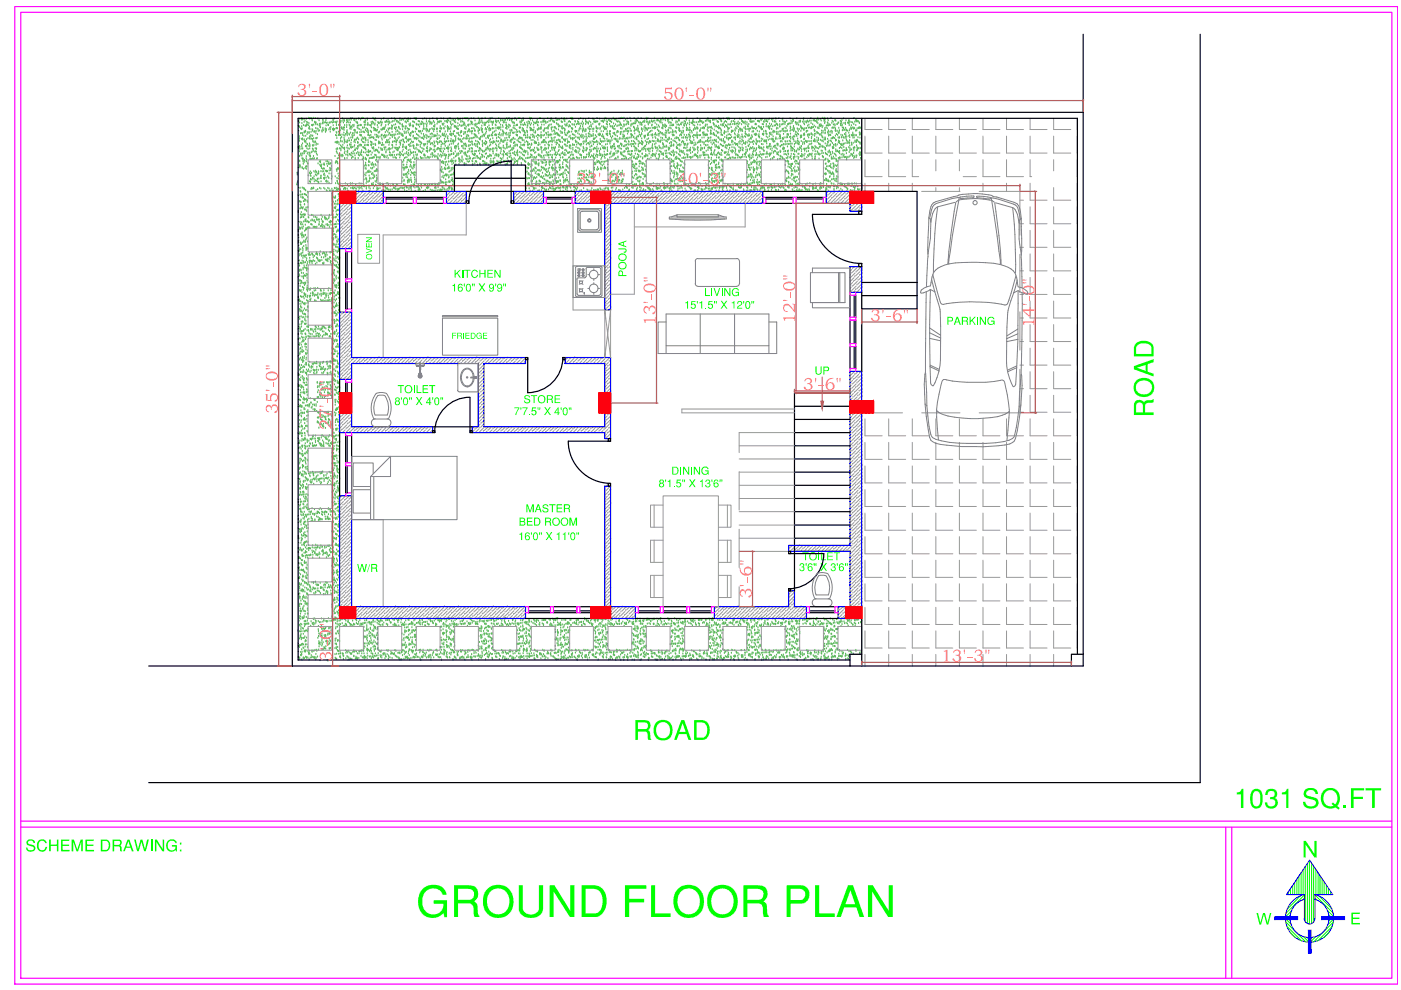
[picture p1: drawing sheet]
<svg xmlns="http://www.w3.org/2000/svg" width="297mm" height="210mm" viewBox="0 0 297 210" stroke-linecap="round" stroke-linejoin="round" font-family="sans-serif">
<!-- layer: 0 -->
<g fill="none" stroke="#5cb85c" stroke-width=".25">
<path d="M62.9 39.2h.1M63 36.7h.1M63 37.1h.1M63 38.8h.1M63.1 36.8h.1M63.1 38.6h.1M63.2 39.2h.1M63.2 25.7h.1M63.2 31.3h.1M63.3 26.7h.1M63.3 35.6h.1M63.3 25.9h.1"/>
<path d="M63.3 27.8h.1M63.3 39.9h.1M63.3 31.5h.1M63.4 28.9h.1M63.4 27h.1M63.4 31.1h.1M63.4 30h.1M63.4 25.5h.1M63.4 29h.1M63.5 32.2h.1M63.5 29.8h.1M63.5 27h.1"/>
<path d="M63.5 33.2h.1M63.5 26.9h.1M63.5 34.1h.1M63.5 26.1h.1M63.5 35.2h.1M63.5 33.1h.1M63.5 34.3h.1M63.5 31.3h.1M63.5 29.4h.1M63.5 31.1h.1M63.6 35.4h.1M63.6 35.6h.1"/>
<path d="M63.6 31.7h.1M63.6 35h.1M63.6 39.9h.1M63.6 35.3h.1M63.7 28.3h.1M63.7 27.3h.1M63.8 32.7h.1M63.8 32.9h.1M63.9 25.4h.1M63.9 25.2h.1M63.9 27.5h.1M64 25.1h.1"/>
<path d="M64 26.9h.1M64 30.8h.1M64 27.5h.1M64 29.5h.1M64 26.2h.1M64 31.2h.1M64 28.3h.1M64 33.1h.1M64 31.6h.1M64 25.5h.1M64.1 27.3h.1M64.1 32.6h.1"/>
<path d="M64.1 35.5h.1M64.1 29.6h.1M64.1 33.6h.1M64.1 28.3h.1M64.1 39.9h.1M64.1 35.7h.1M64.1 30.5h.1M64.1 29.4h.1M64.1 33.8h.1M64.2 31.6h.1M64.2 25.4h.1M64.2 28.7h.1"/>
<path d="M64.2 32.7h.1M64.2 29.7h.1M64.3 33.7h.1M64.3 34.1h.1M64.3 34.3h.1M64.3 34.8h.1M64.3 39.9h.1M64.3 35.9h.1M64.3 26.6h.1M64.4 32.2h.1M64.4 28.9h.1M64.5 25.3h.1"/>
<path d="M64.5 28.2h.1M64.5 34.5h.1M64.5 25.9h.1M64.5 32.6h.1M64.5 29.7h.1M64.5 28h.1M64.6 34h.1M64.6 32.1h.1M64.6 30h.1M64.6 28.1h.1M64.6 30.1h.1M64.6 34.2h.1"/>
<path d="M64.7 25.7h.1M64.7 35.7h.1M64.7 32.2h.1M64.7 26.7h.1M64.8 27.8h.1M64.8 31.1h.1M64.8 30h.1M64.8 28.9h.1M64.8 35.4h.1M64.8 28h.1M64.9 31.1h.1M64.9 30.3h.1"/>
<path d="M64.9 32.2h.1M64.9 33.6h.1M64.9 33.2h.1M64.9 25.3h.1M64.9 35.9h.1M65 34.3h.1M65 29.6h.1M65 26.7h.1M65 35.4h.1M65 31.1h.1M65 33.9h.1M65 25.9h.1"/>
<path d="M65 26.4h.1M65.1 35.4h.1M65.1 31.5h.1M65.1 30.6h.1M65.1 28.5h.1M65.2 32.7h.1M65.2 26.5h.1M65.2 30.7h.1M65.2 34.7h.1M65.2 28.1h.1M65.2 26.1h.1M65.3 32.5h.1"/>
<path d="M65.3 29.4h.1M65.3 34.8h.1M65.3 31.7h.1M65.4 37.3h.1M65.4 25.1h.1M65.4 26.7h.1M65.5 26.2h.1M65.5 31h.1M65.5 27.3h.1M65.5 28.3h.1M65.5 27.2h.1M65.5 28.1h.1"/>
<path d="M65.5 32.9h.1M65.6 29.4h.1M65.6 32.5h.1M65.6 30.5h.1M65.6 36.8h.1M65.6 38.6h.1M65.6 27h.1M65.7 31.6h.1M65.7 25.2h.1M65.7 29h.1M65.7 32.6h.1M65.7 30.8h.1"/>
<path d="M65.7 27.5h.1M65.7 33.2h.1M65.7 31.1h.1M65.7 33.7h.1M65.7 29.5h.1M65.7 29.1h.1M65.8 33.9h.1M65.8 33.1h.1M65.8 36.4h.1M65.8 37.3h.1M65.8 36.9h.1M65.8 38.2h.1"/>
<path d="M65.8 38.7h.1M65.8 33.3h.1M65.9 38h.1M65.9 28.7h.1M65.9 37.4h.1M66 28.1h.1M66 32.4h.1M66 25.1h.1M66 29.5h.1M66 36.7h.1M66 39.9h.1M66.1 33.8h.1"/>
<path d="M66.1 26.6h.1M66.1 38.2h.1M66.2 32.2h.1M66.2 28.9h.1M66.2 27.5h.1M66.2 25.4h.1M66.2 25.6h.1M66.2 26.6h.1M66.3 27.8h.1M66.3 26.7h.1M66.3 30.9h.1M66.3 37.8h.1"/>
<path d="M66.3 31.6h.1M66.3 29.6h.1M66.3 28.9h.1M66.3 33.7h.1M66.3 27.6h.1M66.3 30h.1M66.4 31h.1M66.4 30.1h.1M66.4 31.7h.1M66.4 37.8h.1M66.4 32.1h.1M66.4 39.9h.1"/>
<path d="M66.5 33.2h.1M66.5 25.1h.1M66.5 29.4h.1M66.5 26.5h.1M66.5 40h.1M66.5 36.4h.1M66.5 30.8h.1M66.5 33.8h.1M66.5 28h.1M66.6 37.5h.1M66.6 38.1h.1M66.6 30.3h.1"/>
<path d="M66.6 38.6h.1M66.6 33.6h.1M66.7 27.9h.1M66.7 25.9h.1M66.8 32.3h.1M66.8 25.9h.1M66.8 28.1h.1M66.8 36.6h.1M66.8 30.1h.1M66.8 26.1h.1M66.8 31.5h.1M66.8 32.2h.1"/>
<path d="M66.9 26.2h.1M66.9 25.1h.1M66.9 37.1h.1M66.9 30.2h.1M66.9 27.2h.1M66.9 38.3h.1M66.9 36.3h.1M67 28.3h.1M67 26.4h.1M67 29.4h.1M67 30.8h.1M67 27.9h.1"/>
<path d="M67 26.1h.1M67.1 30.5h.1M67.1 32.2h.1M67.1 31.7h.1M67.1 38.4h.1M67.1 32.7h.1M67.1 31.6h.1M67.1 36.6h.1M67.1 33.7h.1M67.1 37.3h.1M67.2 29.3h.1M67.2 27.3h.1"/>
<path d="M67.3 36.9h.1M67.3 33.6h.1M67.3 32.9h.1M67.3 38h.1M67.3 28.6h.1M67.3 26.5h.1M67.4 38.6h.1M67.4 25.2h.1M67.4 30.6h.1M67.4 27.5h.1M67.4 34.7h.1M67.5 27.8h.1"/>
<path d="M67.5 36.8h.1M67.5 36.4h.1M67.5 38.9h.1M67.6 36.5h.1M67.6 38.7h.1M67.6 36.9h.1M67.6 38h.1M67.6 25.6h.1M67.7 26.7h.1M67.7 27.8h.1M67.7 26.4h.1M67.7 34.3h.1"/>
<path d="M67.8 39.9h.1M67.8 35h.1M67.9 26.6h.1M67.9 27h.1M67.9 34.2h.1M67.9 34.5h.1M67.9 27.1h.1M68 35.3h.1M68 37.8h.1M68 37.5h.1M68 36.4h.1M68 26.3h.1"/>
<path d="M68 35.2h.1M68.1 38.6h.1M68.1 37.9h.1M68.1 37.3h.1M68.1 35h.1M68.1 35.4h.1M68.2 35.7h.1M68.2 27.8h.1M68.3 28h.1M68.3 36.4h.1M68.4 26.1h.1M68.4 35.9h.1"/>
<path d="M68.4 25.5h.1M68.5 27.2h.1M68.5 26.3h.1M68.5 27.5h.1M68.5 25.9h.1M68.5 25.6h.1M68.5 27.7h.1M68.5 35h.1M68.6 36.4h.1M68.6 37.1h.1M68.6 35.8h.1M68.6 37.8h.1"/>
<path d="M68.7 39.9h.1M68.7 34.7h.1M68.7 38h.1M68.7 36.9h.1M68.7 35.8h.1M68.7 26.1h.1M68.8 38h.1M68.8 35h.1M68.8 37.8h.1M68.9 37.3h.1M69 27.6h.1M69 27.3h.1"/>
<path d="M69 28.1h.1M69 26h.1M69 36.3h.1M69.1 25.6h.1M69.1 38.5h.1M69.1 26.7h.1M69.1 37.7h.1M69.1 25.2h.1M69.1 34.3h.1M69.2 27.8h.1M69.2 27.5h.1M69.2 36.3h.1"/>
<path d="M69.2 26.1h.1M69.2 38.4h.1M69.3 36.4h.1M69.3 34.8h.1M69.3 38.7h.1M69.4 34.2h.1M69.4 36.4h.1M69.4 35.3h.1M69.5 37.5h.1M69.5 34.3h.1M69.5 38.6h.1M69.5 26.1h.1"/>
<path d="M69.5 39.9h.1M69.6 26.5h.1M69.6 34.8h.1M69.6 37.7h.1M69.6 26.6h.1M69.7 34.8h.1M69.7 27.5h.1M69.7 34.5h.1M69.7 37.8h.1M69.8 36.9h.1M69.8 38.9h.1M69.8 36.2h.1"/>
<path d="M69.8 34.9h.1M69.9 26.1h.1M69.9 27.2h.1M69.9 35.7h.1M70 26.1h.1M70 27.5h.1M70 28h.1M70.1 34.7h.1M70.1 36.2h.1M70.1 35.9h.1M70.1 27h.1M70.2 35.8h.1"/>
<path d="M70.2 36.9h.1M70.2 25.9h.1M70.3 38h.1M70.3 35.3h.1M70.3 37.4h.1M70.4 37.6h.1M70.5 27.5h.1M70.5 26.1h.1M70.6 25.6h.1M70.7 27.7h.1M70.7 26.7h.1M70.7 25.5h.1"/>
<path d="M70.7 27.3h.1M70.7 27.5h.1M70.7 26h.1M70.8 27.7h.1M70.9 25.2h.1M70.9 27.5h.1M70.9 39.9h.1M71 25.9h.1M71 33.2h.1M71.1 30.3h.1M71.1 37.5h.1M71.1 34.6h.1"/>
<path d="M71.2 38.9h.1M71.2 28.7h.1M71.2 34.3h.1M71.2 26h.1M71.2 27.3h.1M71.3 31.7h.1M71.3 39.9h.1M71.3 30.2h.1M71.3 28.1h.1M71.3 27.2h.1M71.3 26.1h.1M71.3 36h.1"/>
<path d="M71.3 26.6h.1M71.3 32.2h.1M71.4 28.3h.1M71.4 32.2h.1M71.4 28.9h.1M71.4 34.3h.1M71.4 29.4h.1M71.4 36.4h.1M71.4 30.3h.1M71.5 30.4h.1M71.5 25.9h.1M71.5 34.5h.1"/>
<path d="M71.5 37.8h.1M71.5 34.4h.1M71.5 38.4h.1M71.5 32.6h.1M71.5 31.5h.1M71.5 30.2h.1M71.5 33.7h.1M71.5 27.3h.1M71.5 38.5h.1M71.6 34.7h.1M71.6 31.7h.1M71.6 38.9h.1"/>
<path d="M71.6 30.1h.1M71.6 35.8h.1M71.6 36h.1M71.7 36.9h.1M71.7 35.7h.1M71.7 38h.1M71.7 39.1h.1M71.8 28.7h.1M71.8 28h.1M71.8 33h.1M71.8 26.6h.1M71.8 37.4h.1"/>
<path d="M71.8 33.6h.1M71.8 30.3h.1M71.8 28.6h.1M71.9 35.9h.1M71.9 30.7h.1M71.9 39.2h.1M71.9 32.8h.1M71.9 28.7h.1M72 25.9h.1M72 36.9h.1M72 34.8h.1M72 27.2h.1"/>
<path d="M72 32.8h.1M72.1 25.6h.1M72.1 31.6h.1M72.1 28.7h.1M72.1 31.5h.1M72.1 38.9h.1M72.1 26.6h.1M72.1 33h.1M72.1 27.7h.1M72.2 28.8h.1M72.2 30.9h.1M72.2 29.9h.1"/>
<path d="M72.2 25.8h.1M72.2 29.4h.1M72.2 26.1h.1M72.3 32h.1M72.3 30.1h.1M72.3 31.7h.1M72.3 33.1h.1M72.3 27.1h.1M72.4 27.3h.1M72.4 31.2h.1M72.4 29.2h.1M72.5 27.2h.1"/>
<path d="M72.5 39.6h.1M72.5 28.6h.1M72.5 25.7h.1M72.5 32.9h.1M72.5 33.3h.1M72.6 30.1h.1M72.6 33h.1M72.6 31.3h.1M72.6 25.2h.1M72.6 39.5h.1M72.7 30.8h.1M72.7 27.5h.1"/>
<path d="M72.7 39.6h.1M72.7 33.1h.1M72.8 31.5h.1M72.8 27.2h.1M72.8 26.1h.1M72.9 27.2h.1M72.9 28.2h.1M72.9 28.7h.1M72.9 25.5h.1M72.9 29.3h.1M72.9 27.6h.1M73 31.4h.1"/>
<path d="M73 30.4h.1M73 25.7h.1M73 29.7h.1M73 32.5h.1M73 30h.1M73 27.1h.1M73 39.9h.1M73 31.7h.1M73 25.6h.1M73.1 33.6h.1M73.1 31.4h.1M73.1 26.6h.1"/>
<path d="M73.1 33.8h.1M73.1 29.7h.1M73.1 32.2h.1M73.1 28.9h.1M73.2 40h.1M73.2 39h.1M73.3 28.5h.1M73.3 32.9h.1M73.3 30.1h.1M73.5 25.6h.1M73.5 27h.1M73.5 26.1h.1"/>
<path d="M73.5 26.6h.1M73.5 31.4h.1M73.5 28h.1M73.5 28.1h.1M73.6 27.7h.1M73.6 28.5h.1M73.6 33.6h.1M73.6 30.3h.1M73.6 32.2h.1M73.6 30.2h.1M73.6 29.9h.1M73.6 28.8h.1"/>
<path d="M73.6 32.8h.1M73.6 28.2h.1M73.7 30.9h.1M73.7 39.2h.1M73.7 32h.1M73.7 25.9h.1M73.7 32.3h.1M73.7 33.1h.1M73.7 25.6h.1M73.8 29.9h.1M73.8 31.5h.1M74 39.6h.1"/>
<path d="M74 29.4h.1M74 26.1h.1M74 28.4h.1M74 25.5h.1M74 32.8h.1M74 31.7h.1M74 26.6h.1M74.1 29.9h.1M74.1 28.6h.1M74.1 30.7h.1M74.2 27.3h.1M74.2 32.8h.1"/>
<path d="M74.2 26.7h.1M74.2 30.8h.1M74.3 27h.1M74.3 32.9h.1M74.3 26.1h.1M74.3 31.3h.1M74.3 39h.1M74.3 28.2h.1M74.3 27.1h.1M74.3 25.2h.1M74.4 29.3h.1M74.4 39.9h.1"/>
<path d="M74.4 39.1h.1M74.4 30.3h.1M74.4 30.8h.1M74.4 27.5h.1M74.5 31.4h.1M74.5 25.5h.1M74.5 33h.1M74.5 32.5h.1M74.5 29.8h.1M74.5 33.6h.1M74.5 26.9h.1M74.6 31.2h.1"/>
<path d="M74.6 28.7h.1M74.6 27.1h.1M74.7 39.9h.1M74.7 25.1h.1M74.7 29.2h.1M74.7 39h.1M74.7 33.3h.1M74.7 31.3h.1M74.8 28.3h.1M74.8 39.9h.1M74.8 29.3h.1M74.8 32.7h.1"/>
<path d="M74.8 26.6h.1M74.8 28.9h.1M74.8 39.5h.1M74.8 33.4h.1M74.9 32.2h.1M75 25.5h.1M75 26.9h.1M75.1 27.7h.1M75.1 26.6h.1M75.1 31.2h.1M75.1 28.3h.1M75.1 30.1h.1"/>
<path d="M75.1 28.7h.1M75.1 32.6h.1M75.1 29.8h.1M75.1 39.9h.1M75.2 30.9h.1M75.2 25.6h.1M75.2 27.6h.1M75.2 31.9h.1M75.2 25.4h.1M75.3 33h.1M75.3 29.7h.1M75.3 28h.1"/>
<path d="M75.3 31.8h.1M75.3 33.6h.1M75.3 30.3h.1M75.3 33.9h.1M75.3 27.7h.1M75.4 31.9h.1M75.4 39.2h.1M75.5 39.5h.1M75.5 25.9h.1M75.5 28.2h.1M75.5 25.3h.1M75.5 31.5h.1"/>
<path d="M75.6 29.7h.1M75.6 32.6h.1M75.7 26.1h.1M75.7 29.4h.1M75.7 27.1h.1M75.8 28.2h.1M75.8 26.7h.1M75.8 31.7h.1M75.8 29.3h.1M75.8 31.1h.1M75.8 26.2h.1M75.8 30.2h.1"/>
<path d="M75.9 30.4h.1M75.9 32.3h.1M75.9 31.4h.1M75.9 39.8h.1M75.9 27.3h.1M75.9 30.3h.1M75.9 33.6h.1M75.9 32.5h.1M76 25.3h.1M76 32.9h.1M76 29.6h.1M76 26.7h.1"/>
<path d="M76.1 31.1h.1M76.1 25.2h.1M76.2 39h.1M76.2 39.7h.1M76.2 30.8h.1M76.2 27.5h.1M76.2 33h.1M76.3 28.1h.1M76.3 32.5h.1M76.3 26.6h.1M76.3 28.7h.1M76.4 28.7h.1"/>
<path d="M76.4 32.8h.1M76.4 30.8h.1M76.5 25.5h.1M76.5 28.8h.1M76.5 26.6h.1M76.5 26.7h.1M76.5 39.9h.1M76.5 27.6h.1M76.5 31h.1M76.5 39h.1M76.5 32.9h.1M76.6 28.7h.1"/>
<path d="M76.6 28.1h.1M76.6 28.9h.1M76.6 30.8h.1M76.6 29.8h.1M76.6 32.4h.1M76.6 39.7h.1M76.6 32.2h.1M76.7 31.9h.1M76.7 33h.1M76.8 25.2h.1M76.8 29.5h.1M76.8 33.9h.1"/>
<path d="M76.8 30.1h.1M76.8 25.1h.1M76.9 27.1h.1M76.9 39.5h.1M76.9 29.2h.1M77 27.2h.1M77 31.3h.1M77 28.1h.1M77 28h.1M77 33.3h.1M77 25.1h.1M77 32.4h.1"/>
<path d="M77 33.6h.1M77 30.3h.1M77 31.4h.1M77.1 29.5h.1M77.1 36.7h.1M77.1 39.5h.1M77.1 37.5h.1M77.1 33.8h.1M77.1 39.2h.1M77.1 35.8h.1M77.1 35.5h.1M77.2 38.1h.1"/>
<path d="M77.2 26h.1M77.2 25.9h.1M77.2 39.6h.1M77.3 27.1h.1M77.3 26.6h.1M77.3 31.5h.1M77.3 28.1h.1M77.3 30.9h.1M77.3 29.2h.1M77.3 35.2h.1M77.3 37.1h.1M77.4 31.4h.1"/>
<path d="M77.4 30.3h.1M77.4 39.6h.1M77.4 32.5h.1M77.4 26.1h.1M77.4 25.6h.1M77.5 33.6h.1M77.5 29.4h.1M77.5 27.7h.1M77.5 29.7h.1M77.5 34.6h.1M77.5 35h.1M77.5 31.7h.1"/>
<path d="M77.5 25.7h.1M77.6 35.7h.1M77.6 29.4h.1M77.6 26.5h.1M77.6 37.3h.1M77.6 33.9h.1M77.6 31.8h.1M77.6 37.8h.1M77.6 36.8h.1M77.6 30.8h.1M77.6 33.8h.1M77.6 35.9h.1"/>
<path d="M77.6 29.8h.1M77.6 38.9h.1M77.6 35.2h.1M77.6 38.1h.1M77.6 27.3h.1M77.6 38h.1M77.7 40h.1M77.7 39.5h.1M77.7 33.9h.1M77.7 32.9h.1M77.7 38.1h.1M77.8 27.9h.1"/>
<path d="M77.8 38.5h.1M77.8 32.3h.1M77.9 36.6h.1M77.9 25.2h.1M77.9 25.5h.1M77.9 27.5h.1M77.9 30.8h.1M77.9 26.6h.1M77.9 33h.1M78 27.6h.1M78 36.4h.1M78 26.1h.1"/>
<path d="M78 29.8h.1M78 28.7h.1M78 26.4h.1M78 38.7h.1M78 28.2h.1M78.1 30.9h.1M78.1 30.8h.1M78.1 27.9h.1M78.1 30.3h.1M78.1 31.9h.1M78.1 32.2h.1M78.1 35.1h.1"/>
<path d="M78.1 28.7h.1M78.1 28.3h.1M78.1 32.3h.1M78.1 33h.1M78.1 36.6h.1M78.1 39.5h.1M78.1 34.4h.1M78.2 34.1h.1M78.2 34.3h.1M78.2 36.4h.1M78.2 32.4h.1M78.2 36.3h.1"/>
<path d="M78.2 35.2h.1M78.2 39.9h.1M78.2 38.5h.1M78.3 37.3h.1M78.3 29.3h.1M78.3 26.6h.1M78.3 36.6h.1M78.3 38.4h.1M78.3 33.6h.1M78.4 39.5h.1M78.4 38h.1M78.4 32.2h.1"/>
<path d="M78.4 28.9h.1M78.4 37.8h.1M78.4 34.4h.1M78.5 27.8h.1M78.6 29.3h.1M78.6 32.2h.1M78.6 30.1h.1M78.6 26.7h.1M78.6 33.6h.1M78.6 36.5h.1M78.6 35.7h.1M78.6 28.7h.1"/>
<path d="M78.6 30.8h.1M78.7 38h.1M78.7 26.7h.1M78.7 26h.1M78.7 34.9h.1M78.7 32.9h.1M78.7 28.1h.1M78.7 27.1h.1M78.7 28h.1M78.7 30.9h.1M78.8 29.2h.1M78.8 26.4h.1"/>
<path d="M78.8 30.3h.1M78.8 39.1h.1M78.8 37h.1M78.8 30.7h.1M78.8 33.6h.1M78.8 35h.1M78.9 31.4h.1M78.9 35h.1M78.9 39.2h.1M78.9 35.8h.1M78.9 32.5h.1M78.9 39.4h.1"/>
<path d="M79 33.5h.1M79 34.6h.1M79 25.9h.1M79 35.7h.1M79 31.5h.1M79 36.8h.1M79 29.2h.1M79.1 37.8h.1M79.1 26.3h.1M79.1 33.6h.1M79.1 37.1h.1M79.1 25.1h.1"/>
<path d="M79.1 38.9h.1M79.1 30.6h.1M79.1 37.9h.1M79.2 40h.1M79.2 35h.1M79.2 39.3h.1M79.2 26.1h.1M79.2 29.2h.1M79.2 27.2h.1M79.2 29.4h.1M79.2 25.2h.1M79.2 31.3h.1"/>
<path d="M79.2 31.7h.1M79.2 29.3h.1M79.2 33.4h.1M79.3 27.7h.1M79.3 37.2h.1M79.3 35.5h.1M79.3 32.1h.1M79.3 37.5h.1M79.3 33.5h.1M79.4 36.4h.1M79.4 27.3h.1M79.4 39.6h.1"/>
<path d="M79.4 25.4h.1M79.4 37.6h.1M79.5 27.6h.1M79.5 26.5h.1M79.5 32.9h.1M79.5 28.6h.1M79.5 26.3h.1M79.5 29.7h.1M79.5 30.6h.1M79.5 38.5h.1M79.6 30.8h.1M79.6 27.7h.1"/>
<path d="M79.6 34.9h.1M79.6 25.2h.1M79.6 31.9h.1M79.6 32h.1M79.6 39.3h.1M79.6 27.5h.1M79.7 34.1h.1M79.7 33h.1M79.7 36.4h.1M79.7 25.6h.1M79.7 35.1h.1M79.7 27.7h.1"/>
<path d="M79.8 36.2h.1M79.8 38.7h.1M79.8 29.8h.1M79.8 31.8h.1M79.8 37.3h.1M79.8 29.1h.1M79.8 27.8h.1M79.8 38.3h.1M79.8 33.4h.1M79.8 28.7h.1M79.8 36h.1M79.8 33.9h.1"/>
<path d="M79.9 39.4h.1M79.9 37.8h.1M79.9 31.9h.1M79.9 34.3h.1M79.9 38h.1M80 39.9h.1M80 36.1h.1M80 27.6h.1M80 26.6h.1M80.1 32h.1M80.1 29.1h.1M80.1 36.3h.1"/>
<path d="M80.1 28.9h.1M80.1 32.2h.1M80.1 27.1h.1M80.1 26h.1M80.1 33.4h.1M80.1 34.4h.1M80.2 28.1h.1M80.2 29.2h.1M80.2 26.1h.1M80.3 30.3h.1M80.3 26.1h.1M80.3 31.4h.1"/>
<path d="M80.3 30.5h.1M80.3 30.1h.1M80.3 28.2h.1M80.3 33.5h.1M80.3 32.5h.1M80.3 26.2h.1M80.3 32.4h.1M80.4 39.1h.1M80.4 30.4h.1M80.5 28h.1M80.5 30.3h.1M80.6 40h.1"/>
<path d="M80.6 38.9h.1M80.6 29h.1M80.6 26.1h.1M80.6 33.6h.1M80.6 33.3h.1M80.6 30.5h.1M80.6 39.2h.1M80.7 39.1h.1M80.7 25.9h.1M80.7 31.5h.1M80.8 27.5h.1M80.8 31.9h.1"/>
<path d="M80.8 26.7h.1M80.9 25.4h.1M80.9 28.7h.1M80.9 26.5h.1M80.9 30.8h.1M80.9 27.6h.1M80.9 29.4h.1M80.9 26.1h.1M80.9 28.9h.1M80.9 32.9h.1M81 28.6h.1M81 31.7h.1"/>
<path d="M81 29.7h.1M81 26.1h.1M81 33h.1M81.1 30.8h.1M81.1 31.9h.1M81.1 27.5h.1M81.1 30.4h.1M81.1 39.1h.1M81.1 33h.1M81.1 31.8h.1M81.2 39.1h.1M81.2 27.3h.1"/>
<path d="M81.2 32.9h.1M81.3 39.4h.1M81.3 28.9h.1M81.3 25.2h.1M81.4 33.3h.1M81.4 27.5h.1M81.4 30.8h.1M81.4 27.2h.1M81.4 25.2h.1M81.4 33h.1M81.4 31.4h.1M81.4 29.3h.1"/>
<path d="M81.5 27.3h.1M81.5 33.4h.1M81.5 27.4h.1M81.6 28.9h.1M81.6 31.8h.1M81.6 28.7h.1M81.6 31.4h.1M81.6 25.9h.1M81.6 33.2h.1M81.6 39.6h.1M81.7 27h.1M81.7 28.1h.1"/>
<path d="M81.7 39.9h.1M81.7 39.7h.1M81.7 29.2h.1M81.8 30.3h.1M81.8 31.3h.1M81.8 26h.1M81.8 26.6h.1M81.8 32.4h.1M81.8 28.9h.1M81.8 32.2h.1M81.9 33.5h.1M81.9 39h.1"/>
<path d="M81.9 25.7h.1M82 27.8h.1M82 29.8h.1M82 25.8h.1M82 28.8h.1M82 30.1h.1M82 31.9h.1M82.1 39.9h.1M82.1 25.9h.1M82.1 33.1h.1M82.1 29.9h.1M82.1 30.3h.1"/>
<path d="M82.2 38.9h.1M82.2 28h.1M82.3 25.4h.1M82.3 27.3h.1M82.3 30.3h.1M82.3 33.6h.1M82.3 26.5h.1M82.3 31.7h.1M82.3 39.2h.1M82.4 27.6h.1M82.4 29.7h.1M82.4 28.6h.1"/>
<path d="M82.4 25.9h.1M82.5 30.8h.1M82.5 31.9h.1M82.5 25.9h.1M82.5 31.5h.1M82.5 28.3h.1M82.5 26.2h.1M82.6 33h.1M82.6 30.2h.1M82.6 27.3h.1M82.6 32.4h.1M82.6 30.3h.1"/>
<path d="M82.6 31.7h.1M82.6 28.3h.1M82.7 29.4h.1M82.7 26.1h.1M82.7 31.7h.1M82.7 32.5h.1M82.8 39.4h.1M82.8 28.7h.1M82.8 33h.1M82.9 27.3h.1M82.9 32.9h.1M83.1 27.2h.1"/>
<path d="M83.1 25.2h.1M83.1 26.7h.1M83.1 25.9h.1M83.1 28.7h.1M83.1 31.6h.1M83.1 27.5h.1M83.1 28.8h.1M83.1 28.1h.1M83.1 27h.1M83.1 33h.1M83.1 30.8h.1M83.2 29.2h.1"/>
<path d="M83.2 32.9h.1M83.2 26.8h.1M83.2 30.2h.1M83.2 30.9h.1M83.3 31.3h.1M83.3 25.8h.1M83.3 39.1h.1M83.3 32.4h.1M83.3 30.1h.1M83.3 28.7h.1M83.4 33.5h.1M83.4 39.2h.1"/>
<path d="M83.4 39.9h.1M83.5 26.6h.1M83.6 39.9h.1M83.6 28.6h.1M83.6 25.7h.1M83.6 28.9h.1M83.6 32.2h.1M83.6 33h.1M83.6 30h.1M83.6 25.2h.1M83.7 27.2h.1M83.7 29.3h.1"/>
<path d="M83.7 25.3h.1M83.7 33.4h.1M83.7 31.4h.1M83.8 27.1h.1M83.8 30.1h.1M83.8 29.4h.1M83.8 25.4h.1M83.8 31.5h.1M83.9 27.5h.1M83.9 26.4h.1M83.9 33.5h.1M83.9 39.7h.1"/>
<path d="M83.9 28.6h.1M83.9 29.7h.1M83.9 28h.1M84 30.8h.1M84 31.8h.1M84 25.7h.1M84 30.3h.1M84 33.6h.1M84.1 32.9h.1M84.1 27.1h.1M84.1 30h.1M84.1 39.2h.1"/>
<path d="M84.1 31.4h.1M84.2 25.9h.1M84.2 27.8h.1M84.2 25.7h.1M84.2 31.5h.1M84.2 29.8h.1M84.3 39.4h.1M84.3 31.9h.1M84.3 28.5h.1M84.3 27.8h.1M84.4 32.8h.1M84.4 32h.1"/>
<path d="M84.4 29.4h.1M84.4 26.1h.1M84.5 31.7h.1M84.5 27h.1M84.5 25.9h.1M84.6 28.1h.1M84.6 31.4h.1M84.6 29.2h.1M84.6 28.5h.1M84.6 27.3h.1M84.7 30.3h.1M84.7 32.8h.1"/>
<path d="M84.7 31.3h.1M84.8 33.5h.1M84.8 32.4h.1M84.8 26.2h.1M84.8 25.6h.1M84.8 25.2h.1M84.8 28.3h.1M84.8 29.9h.1M84.8 27.5h.1M84.8 30.3h.1M84.8 26.3h.1M84.9 30.8h.1"/>
<path d="M84.9 32.5h.1M84.9 33h.1M84.9 30.5h.1M85 39.9h.1M85 28.4h.1M85.1 25.5h.1M85.1 32.8h.1M85.1 28.7h.1M85.1 29.9h.1M85.2 38.6h.1M85.2 39.9h.1M85.3 25.3h.1"/>
<path d="M85.3 26.6h.1M85.3 26.4h.1M85.3 27h.1M85.3 32.2h.1M85.3 28.9h.1M85.3 27.5h.1M85.3 31.3h.1M85.3 28.8h.1M85.3 26.8h.1M85.4 28.6h.1M85.4 35.6h.1M85.4 37.8h.1"/>
<path d="M85.4 34.4h.1M85.4 29.7h.1M85.4 39.9h.1M85.4 33h.1M85.4 30.9h.1M85.5 31.8h.1M85.5 30.7h.1M85.5 28.9h.1M85.5 35h.1M85.5 32.9h.1M85.5 25.5h.1M85.5 30.1h.1"/>
<path d="M85.5 33h.1M85.5 37.1h.1M85.6 34h.1M85.6 29.8h.1M85.6 39.1h.1M85.6 35h.1M85.6 26.9h.1M85.6 34.1h.1M85.6 35.7h.1M85.6 37.2h.1M85.6 36.1h.1M85.6 31.2h.1"/>
<path d="M85.6 38.5h.1M85.7 38.3h.1M85.7 37.2h.1M85.7 35.6h.1M85.7 28h.1M85.7 39.4h.1M85.7 39.9h.1M85.8 30.3h.1M85.8 33.6h.1M85.8 28.3h.1M85.8 35.8h.1M85.9 32.7h.1"/>
<path d="M85.9 39.2h.1M85.9 25.2h.1M85.9 37h.1M85.9 25.9h.1M85.9 27.3h.1M85.9 29.4h.1M86 31.5h.1M86 31.4h.1M86 27.4h.1M86 25.9h.1M86 37.1h.1M86 33.5h.1"/>
<path d="M86 35.5h.1M86.1 27h.1M86.1 26.8h.1M86.1 31.5h.1M86.1 28h.1M86.1 28.3h.1M86.1 31.2h.1M86.1 39.7h.1M86.1 37.6h.1M86.1 29.1h.1M86.1 32.6h.1M86.1 35.5h.1"/>
<path d="M86.1 29.4h.1M86.1 26.1h.1M86.1 35.6h.1M86.2 31.3h.1M86.2 30.2h.1M86.2 36.9h.1M86.2 39.9h.1M86.2 31.7h.1M86.2 32.3h.1M86.2 35h.1M86.2 39.8h.1M86.3 33.4h.1"/>
<path d="M86.3 25.3h.1M86.3 37.2h.1M86.3 34.5h.1M86.3 29.7h.1M86.4 35.5h.1M86.4 34h.1M86.4 27.3h.1M86.4 37.7h.1M86.4 36.6h.1M86.4 38.4h.1M86.4 25.7h.1M86.4 38.8h.1"/>
<path d="M86.4 32.9h.1M86.5 39.9h.1M86.5 38.5h.1M86.5 29.9h.1M86.5 27.8h.1M86.5 25.2h.1M86.5 25.8h.1M86.6 28.2h.1M86.6 25.3h.1M86.6 34h.1M86.6 31.9h.1M86.6 32.5h.1"/>
<path d="M86.6 29.7h.1M86.6 30.8h.1M86.6 27.5h.1M86.6 30h.1M86.6 36.1h.1M86.7 34h.1M86.7 36.9h.1M86.7 33h.1M86.7 36.4h.1M86.7 38.1h.1M86.7 25.3h.1M86.7 38.3h.1"/>
<path d="M86.7 34.1h.1M86.7 26.4h.1M86.7 38.6h.1M86.7 38.2h.1M86.8 27.5h.1M86.8 29.7h.1M86.8 28.6h.1M86.8 26.7h.1M86.8 28.7h.1M86.9 30.7h.1M86.9 31.1h.1M86.9 34.3h.1"/>
<path d="M86.9 31.8h.1M86.9 35.4h.1M87 32.9h.1M87 39.7h.1M87 39.9h.1M87 34h.1M87 26.6h.1M87 26.3h.1M87 35h.1M87 36.1h.1M87 25.3h.1M87 32.2h.1"/>
<path d="M87 28.9h.1M87 28.3h.1M87.1 37.2h.1M87.1 26.7h.1M87.1 29.6h.1M87.1 30.4h.1M87.1 38.3h.1M87.1 31.1h.1M87.1 33.9h.1M87.1 37.8h.1M87.1 34.4h.1M87.1 32.5h.1"/>
<path d="M87.1 28.4h.1M87.2 39.4h.1M87.2 35.4h.1M87.2 38.3h.1M87.2 34.5h.1M87.2 39.7h.1M87.2 32.5h.1M87.2 36.6h.1M87.2 30.1h.1M87.2 38.7h.1M87.3 36.7h.1M87.3 28.1h.1"/>
<path d="M87.3 35.7h.1M87.4 32.5h.1M87.4 36.8h.1M87.5 28h.1M87.5 25.9h.1M87.5 33.6h.1M87.5 30.3h.1M87.5 26.9h.1M87.5 26.7h.1M87.5 35.8h.1M87.6 29.1h.1M87.6 31h.1"/>
<path d="M87.6 39.2h.1M87.6 26.8h.1M87.6 30.2h.1M87.6 28.1h.1M87.6 35.3h.1M87.6 25.9h.1M87.6 30.9h.1M87.6 28.9h.1M87.7 31.2h.1M87.7 32.4h.1M87.7 39.7h.1M87.7 26.9h.1"/>
<path d="M87.7 32.3h.1M87.7 36.8h.1M87.7 31.5h.1M87.7 35h.1M87.7 33h.1M87.8 34.5h.1M87.8 33.4h.1M87.8 31h.1M87.8 35.5h.1M87.8 25.2h.1M87.8 37.1h.1M87.8 39.2h.1"/>
<path d="M87.8 36.6h.1M87.8 29.5h.1M87.8 35.1h.1M87.9 37.7h.1M87.9 33.9h.1M87.9 29.4h.1M87.9 26h.1M87.9 39.3h.1M87.9 38.8h.1M87.9 38.2h.1M88 39.9h.1M88 31.7h.1"/>
<path d="M88 35h.1M88 37.2h.1M88.1 28h.1M88.1 25.1h.1M88.1 32.4h.1M88.1 27.3h.1M88.1 25.3h.1M88.1 29.4h.1M88.1 36.7h.1M88.2 33.8h.1M88.2 32.9h.1M88.2 29.4h.1"/>
<path d="M88.2 25.3h.1M88.2 38.1h.1M88.2 38.5h.1M88.2 31.4h.1M88.3 27.5h.1M88.3 26.4h.1M88.3 25.2h.1M88.3 33.5h.1M88.3 29.4h.1M88.3 28.5h.1M88.3 26.5h.1M88.3 29.6h.1"/>
<path d="M88.3 30.9h.1M88.3 30.8h.1M88.3 33.6h.1M88.4 30.7h.1M88.4 33h.1M88.4 39.7h.1M88.4 31.8h.1M88.4 39.6h.1M88.5 32.8h.1M88.6 28.7h.1M88.6 26.5h.1M88.6 29.4h.1"/>
<path d="M88.6 30.8h.1M88.6 33.7h.1M88.7 39.3h.1M88.7 39.9h.1M88.7 25.8h.1M88.7 39.5h.1M88.7 26.6h.1M88.7 27.8h.1M88.8 28.9h.1M88.8 31.9h.1M88.8 29.9h.1M88.8 27.9h.1"/>
<path d="M88.9 32.2h.1M88.9 32.1h.1M88.9 27h.1M88.9 25.9h.1M89 28h.1M89 30.1h.1M89 29.1h.1M89.1 30.2h.1M89.1 26.4h.1M89.1 31.2h.1M89.1 27.9h.1M89.1 30.8h.1"/>
<path d="M89.2 33.4h.1M89.2 32.3h.1M89.2 32.2h.1M89.2 39.4h.1M89.2 28h.1M89.2 33.6h.1M89.2 30.3h.1M89.2 26.3h.1M89.3 29.3h.1M89.3 39.2h.1M89.3 30.4h.1M89.3 28.4h.1"/>
<path d="M89.4 39.9h.1M89.4 33.6h.1M89.4 32.5h.1M89.4 26.4h.1M89.4 25.9h.1M89.4 30.5h.1M89.5 31.5h.1M89.6 27.8h.1M89.6 32.2h.1M89.6 29.3h.1M89.6 29.4h.1M89.6 26h.1"/>
<path d="M89.7 25.3h.1M89.7 33.6h.1M89.7 26.4h.1M89.7 31.7h.1M89.7 27.4h.1M89.8 28.5h.1M89.8 29.6h.1M89.8 26.4h.1M89.8 27.3h.1M89.8 26.8h.1M89.9 31.7h.1M89.9 30.7h.1"/>
<path d="M89.9 28.9h.1M89.9 32.8h.1M89.9 33h.1M89.9 31h.1M90 39.4h.1M90 29h.1M90 25.2h.1M90 33.1h.1M90.1 29.2h.1M90.1 30.8h.1M90.1 27.4h.1M90.1 39.2h.1"/>
<path d="M90.1 39.3h.1M90.1 26.3h.1M90.1 33.6h.1M90.1 33h.1M90.2 30.6h.1M90.2 39.3h.1M90.3 28.7h.1M90.3 27.7h.1M90.4 32.1h.1M90.4 27.3h.1M90.4 25.3h.1M90.4 25.8h.1"/>
<path d="M90.4 39.9h.1M90.5 26.9h.1M90.5 26.6h.1M90.5 31.5h.1M90.5 29.4h.1M90.5 28h.1M90.5 28.8h.1M90.5 33.6h.1M90.5 27.4h.1M90.6 29h.1M90.6 26.2h.1M90.6 32.2h.1"/>
<path d="M90.6 31.2h.1M90.6 30.1h.1M90.6 30.6h.1M90.6 31.6h.1M90.6 32.3h.1M90.6 27.7h.1M90.6 39.7h.1M90.7 33.3h.1M90.7 32h.1M90.7 39.3h.1M90.7 39.8h.1M90.8 30.1h.1"/>
<path d="M90.8 29.1h.1M90.9 39.8h.1M90.9 33.4h.1M90.9 28h.1M90.9 25.8h.1M91 33.6h.1M91 30.3h.1M91 27.9h.1M91 29.9h.1M91 25.9h.1M91.1 27.6h.1M91.1 39.2h.1"/>
<path d="M91.1 32h.1M91.1 25.3h.1M91.1 31.9h.1M91.1 30h.1M91.1 26.4h.1M91.1 29.1h.1M91.1 25.9h.1M91.2 27.5h.1M91.2 33.4h.1M91.2 31.5h.1M91.2 29.6h.1M91.2 28.5h.1"/>
<path d="M91.3 30.7h.1M91.3 31.7h.1M91.3 26.1h.1M91.4 32.8h.1M91.4 30.5h.1M91.4 26h.1M91.4 29.4h.1M91.4 39.1h.1M91.4 31.7h.1M91.5 28.4h.1M91.5 26.4h.1M91.6 39.3h.1"/>
<path d="M91.6 27.3h.1M91.6 26.1h.1M91.6 29h.1M91.6 32.5h.1M91.6 30.5h.1M91.7 30.5h.1M91.7 33.3h.1M91.7 32.9h.1M91.7 28.5h.1M91.7 39.1h.1M91.7 32.6h.1M91.8 25.2h.1"/>
<path d="M91.8 27.5h.1M91.8 30.8h.1M91.8 27.4h.1M91.9 31.9h.1M91.9 33h.1M91.9 25.8h.1M91.9 27.9h.1M91.9 26.9h.1M92 29h.1M92 30.1h.1M92 28.7h.1M92.1 31.2h.1"/>
<path d="M92.1 26.1h.1M92.1 26.9h.1M92.1 32.2h.1M92.1 27.5h.1M92.1 30.4h.1M92.1 28.9h.1M92.2 33.3h.1M92.2 31.8h.1M92.2 39.9h.1M92.2 31h.1M92.2 27h.1M92.2 39.1h.1"/>
<path d="M92.2 26.6h.1M92.2 33h.1M92.2 31.1h.1M92.3 32.2h.1M92.3 28.8h.1M92.3 39.2h.1M92.4 39.8h.1M92.4 28.9h.1M92.4 33.3h.1M92.4 39.4h.1M92.5 30.1h.1M92.6 27.4h.1"/>
<path d="M92.6 25.2h.1M92.6 31.8h.1M92.6 28.9h.1M92.6 25.3h.1M92.7 27.4h.1M92.7 26.3h.1M92.7 33.2h.1M92.7 28h.1M92.7 29.4h.1M92.7 28.5h.1M92.7 30.2h.1M92.7 25.4h.1"/>
<path d="M92.8 29.5h.1M92.8 33.6h.1M92.8 31.5h.1M92.8 30.6h.1M92.8 39.2h.1M92.8 31.7h.1M92.8 25.9h.1M92.9 33.9h.1M92.9 32.8h.1M92.9 30.3h.1M92.9 25.9h.1M92.9 39.8h.1"/>
<path d="M92.9 33.7h.1M92.9 31.5h.1M93 39h.1M93.1 39.2h.1M93.1 28.8h.1M93.1 26h.1M93.1 25.9h.1M93.1 33.1h.1M93.1 29.4h.1M93.2 30.3h.1M93.2 31.7h.1M93.2 25.9h.1"/>
<path d="M93.2 27.9h.1M93.3 38.9h.1M93.3 30h.1M93.3 27.3h.1M93.3 32h.1M93.3 28h.1M93.3 26.9h.1M93.3 25.8h.1M93.3 34.1h.1M93.4 27.9h.1M93.4 31.7h.1M93.4 32.9h.1"/>
<path d="M93.4 36.2h.1M93.4 32.1h.1M93.4 29h.1M93.4 36h.1M93.4 38.3h.1M93.5 30.1h.1M93.5 38.5h.1M93.5 36.3h.1M93.5 31.2h.1M93.5 25.2h.1M93.6 33.3h.1M93.6 32.2h.1"/>
<path d="M93.6 25.9h.1M93.6 30.8h.1M93.6 27.4h.1M93.6 34.4h.1M93.6 30.2h.1M93.6 35.5h.1M93.6 27.3h.1M93.6 34.5h.1M93.6 36.4h.1M93.6 33h.1M93.7 36.6h.1M93.7 31.6h.1"/>
<path d="M93.7 38.8h.1M93.7 38.6h.1M93.7 37.6h.1M93.7 36h.1M93.8 39.8h.1M93.8 38.7h.1M93.8 28.7h.1M93.8 26.4h.1M93.8 30.5h.1M93.8 28.4h.1M93.9 28.7h.1M93.9 34.3h.1"/>
<path d="M93.9 26.4h.1M93.9 33h.1M93.9 39.9h.1M93.9 34.6h.1M93.9 32.6h.1M93.9 37.4h.1M93.9 26.6h.1M93.9 30.6h.1M94 38.8h.1M94 36.7h.1M94 32.2h.1M94 28.8h.1"/>
<path d="M94 34.7h.1M94.1 25.2h.1M94.1 37.8h.1M94.1 34.4h.1M94.1 26.3h.1M94.1 27.2h.1M94.1 38.8h.1M94.1 27.4h.1M94.1 28.7h.1M94.1 31.6h.1M94.2 28.4h.1M94.2 33h.1"/>
<path d="M94.2 35.9h.1M94.2 29.5h.1M94.2 37.3h.1M94.2 30.1h.1M94.3 30.6h.1M94.3 31.7h.1M94.3 35.7h.1M94.3 32.8h.1M94.3 25.8h.1M94.4 33.8h.1M94.4 30.1h.1M94.4 26.9h.1"/>
<path d="M94.4 28.9h.1M94.4 34.9h.1M94.4 34.4h.1M94.4 28h.1M94.4 31h.1M94.4 36h.1M94.4 38.8h.1M94.4 30.2h.1M94.4 33.1h.1M94.5 38.1h.1M94.5 37.1h.1M94.5 33.6h.1"/>
<path d="M94.5 35.2h.1M94.5 29.1h.1M94.5 39.2h.1M94.5 35.8h.1M94.5 37.2h.1M94.5 33.2h.1M94.6 39.3h.1M94.6 25.7h.1M94.6 28.6h.1M94.6 25.9h.1M94.6 37.3h.1M94.7 30h.1"/>
<path d="M94.7 33h.1M94.7 31.5h.1M94.7 34.4h.1M94.7 37.3h.1M94.7 38.7h.1M94.7 37.1h.1M94.8 25.7h.1M94.8 27.1h.1M94.9 26.8h.1M94.9 31.5h.1M94.9 26h.1M94.9 29.4h.1"/>
<path d="M94.9 25.3h.1M94.9 27.9h.1M94.9 35.8h.1M94.9 35h.1M94.9 31.6h.1M94.9 27.4h.1M95 29h.1M95 29.5h.1M95 30h.1M95 31.1h.1M95 37.2h.1M95 27.5h.1"/>
<path d="M95 31.5h.1M95 32.2h.1M95 35.7h.1M95 33.6h.1M95.1 33.3h.1M95.1 25.6h.1M95.1 27.3h.1M95.1 31.7h.1M95.1 34.4h.1M95.1 27.1h.1M95.1 30h.1M95.1 32.9h.1"/>
<path d="M95.1 39.8h.1M95.1 37.7h.1M95.2 35.4h.1M95.2 31.4h.1M95.2 34.3h.1M95.2 35.8h.1M95.2 37.6h.1M95.2 36.5h.1M95.2 38.7h.1M95.2 38.5h.1M95.3 38.7h.1M95.3 25.2h.1"/>
<path d="M95.3 39.9h.1M95.3 39.7h.1M95.3 30.8h.1M95.3 27.4h.1M95.4 28.5h.1M95.4 36.4h.1M95.4 33h.1M95.4 32.8h.1M95.4 38.6h.1M95.4 25.9h.1M95.5 37.2h.1M95.5 25.2h.1"/>
<path d="M95.5 28.7h.1M95.5 28h.1M95.5 30h.1M95.5 26.3h.1M95.5 26h.1M95.5 32.1h.1M95.6 27.4h.1M95.6 27h.1M95.6 34.3h.1M95.6 34.1h.1M95.6 29.5h.1M95.6 28.4h.1"/>
<path d="M95.6 31.4h.1M95.6 39.9h.1M95.6 36.2h.1M95.6 30.1h.1M95.7 30.6h.1M95.7 28.5h.1M95.7 35.7h.1M95.7 38.3h.1M95.7 34.2h.1M95.7 31.7h.1M95.7 32.8h.1M95.7 37.2h.1"/>
<path d="M95.7 26.6h.1M95.8 32.8h.1M95.8 32.2h.1M95.8 28.8h.1M95.8 38.3h.1M95.8 33.9h.1M95.8 34.4h.1M95.8 36h.1M95.8 34.9h.1M95.8 25.6h.1M95.8 37.8h.1M95.9 37.1h.1"/>
<path d="M95.9 29.9h.1M95.9 38.1h.1M95.9 34.2h.1M96 39.2h.1M96 38.6h.1M96 30.1h.1M96 35.7h.1M96 26.4h.1M96.1 28.5h.1M96.1 28.4h.1M96.1 30.6h.1M96.1 25.5h.1"/>
<path d="M96.1 32.8h.1M96.1 28h.1M96.1 28.6h.1M96.1 32.6h.1M96.2 29.9h.1M96.2 37.1h.1M96.2 30.2h.1M96.2 36.7h.1M96.2 34.7h.1M96.2 34.2h.1M96.2 33.6h.1M96.2 32.7h.1"/>
<path d="M96.3 38.5h.1M96.3 39.2h.1M96.3 35.8h.1M96.3 38.8h.1M96.3 25.7h.1M96.3 36.8h.1M96.4 27.9h.1M96.4 26.8h.1M96.4 27h.1M96.4 25.9h.1M96.4 28.9h.1M96.4 31.3h.1"/>
<path d="M96.4 30h.1M96.4 31.5h.1M96.5 31.1h.1M96.5 32.2h.1M96.6 34.3h.1M96.6 33.3h.1M96.6 25.5h.1M96.6 26.9h.1M96.6 29.8h.1M96.6 26h.1M96.6 29.4h.1M96.6 34.1h.1"/>
<path d="M96.6 35h.1M96.6 31.6h.1M96.6 29h.1M96.6 31.1h.1M96.7 31.2h.1M96.7 27h.1M96.7 33.1h.1M96.8 31.1h.1M96.8 27.3h.1M96.9 28.3h.1M96.9 32.9h.1M96.9 32.7h.1"/>
<path d="M97 25.2h.1M97 27.4h.1M97.1 27.3h.1M97.1 26.2h.1M97.1 30.8h.1M97.1 28.4h.1M97.1 26.8h.1M97.1 33h.1M97.1 25.4h.1M97.2 29.5h.1M97.2 28.3h.1M97.2 31.2h.1"/>
<path d="M97.2 27.5h.1M97.2 30.6h.1M97.2 32.6h.1M97.2 31.6h.1M97.2 28.7h.1M97.2 25.5h.1M97.3 33.8h.1M97.3 32.7h.1M97.3 29.6h.1M97.3 33.6h.1M97.3 34.9h.1M97.3 25.3h.1"/>
<path d="M97.3 34.3h.1M97.4 29.7h.1M97.4 33.7h.1M97.4 34h.1M97.5 26.6h.1M97.5 32.2h.1M97.5 28.8h.1M97.5 34.4h.1M97.6 25.3h.1M97.6 28.2h.1M97.7 29.7h.1M97.7 32.5h.1"/>
<path d="M97.7 34h.1M97.7 30.1h.1M97.7 25.9h.1M97.7 26.8h.1M97.7 25.7h.1M97.7 28h.1M97.8 27.9h.1M97.8 30h.1M97.8 32.1h.1M97.8 28.9h.1M97.8 28.1h.1M97.9 30h.1"/>
<path d="M97.9 26.7h.1M97.9 28h.1M97.9 34.2h.1M97.9 31.1h.1M97.9 32.2h.1M98 33.3h.1M98 32.2h.1M98 33.6h.1M98 30.2h.1M98 34.4h.1M98.1 25.3h.1M98.1 25.9h.1"/>
<path d="M98.1 26.7h.1M98.1 29.6h.1M98.2 31h.1M98.2 33.9h.1M98.2 31.5h.1M98.3 26.4h.1M98.3 28.5h.1M98.3 26h.1M98.3 29.4h.1M98.3 30.6h.1M98.4 28.1h.1M98.4 31.6h.1"/>
<path d="M98.4 26.5h.1M98.4 32.6h.1M98.4 32.5h.1M98.4 35h.1M98.4 30.7h.1M98.4 34.7h.1M98.5 25.1h.1M98.5 26.2h.1M98.5 34.8h.1M98.6 27.3h.1M98.6 28.4h.1M98.6 26.7h.1"/>
<path d="M98.6 32.9h.1M98.6 29.4h.1M98.6 31h.1M98.7 31.6h.1M98.7 30.6h.1M98.7 28.1h.1M98.7 32.7h.1M98.7 32.4h.1M98.7 25.2h.1M98.8 33.8h.1M98.8 27.4h.1M98.8 34.8h.1"/>
<path d="M98.8 30.8h.1M98.8 25.2h.1M98.8 33h.1M98.8 27h.1M98.9 29.5h.1M98.9 29h.1M98.9 33.9h.1M98.9 31.1h.1M98.9 33.1h.1M99 29.1h.1M99 28.7h.1M99.1 34.3h.1"/>
<path d="M99.1 33.3h.1M99.1 28h.1M99.1 25.1h.1M99.1 32.4h.1M99.2 29.4h.1M99.2 26.6h.1M99.2 25.7h.1M99.2 33.8h.1M99.2 28.8h.1M99.2 32.2h.1M99.3 26.7h.1M99.3 27.8h.1"/>
<path d="M99.3 34.4h.1M99.4 28.9h.1M99.4 26.5h.1M99.4 31.1h.1M99.4 30h.1M99.4 30.9h.1M99.4 27.5h.1M99.4 25.4h.1M99.4 32.1h.1M99.4 30.1h.1M99.5 33.2h.1M99.5 31.6h.1"/>
<path d="M99.5 29.6h.1M99.5 34.3h.1M99.5 27.6h.1M99.5 33.7h.1M99.6 31.7h.1M99.6 28h.1M99.7 26.5h.1M99.7 29.4h.1M99.7 30.8h.1M99.7 33.7h.1M99.7 33.6h.1M99.7 30.2h.1"/>
<path d="M99.8 25.9h.1M99.9 27.9h.1M99.9 25.2h.1M99.9 32.2h.1M99.9 31.5h.1M99.9 26.2h.1M99.9 25.9h.1M100 27.3h.1M100 28h.1M100 29.4h.1M100 28.4h.1M100 30.1h.1"/>
<path d="M100 26h.1M100.1 30.6h.1M100.1 29.4h.1M100.1 26h.1M100.1 32.2h.1M100.1 34.2h.1M100.1 31.6h.1M100.1 26.4h.1M100.1 30.2h.1M100.2 32.7h.1M100.2 27.9h.1M100.2 30.8h.1"/>
<path d="M100.2 35h.1M100.2 33.8h.1M100.2 32.2h.1M100.2 34.3h.1M100.2 34.9h.1M100.3 27.2h.1M100.4 29.3h.1M100.4 32.9h.1M100.4 33.6h.1M100.5 25.2h.1M100.5 27.4h.1M100.5 30.8h.1"/>
<path d="M100.5 28.5h.1M100.5 26.5h.1M100.6 33h.1M100.6 27.8h.1M100.6 32.7h.1M100.6 30.6h.1M100.7 29.2h.1M100.7 32.2h.1M100.7 28.6h.1M100.7 34.7h.1M100.7 25.6h.1M100.7 33.6h.1"/>
<path d="M100.8 27.8h.1M100.8 26.7h.1M100.8 28.6h.1M100.8 32.8h.1M100.8 28.9h.1M100.8 34.3h.1M100.8 30h.1M100.9 31.1h.1M100.9 26.4h.1M100.9 32.1h.1M100.9 30.7h.1M100.9 26.6h.1"/>
<path d="M101 34.3h.1M101 33.2h.1M101 28.8h.1M101 32.2h.1M101 34.4h.1M101.1 27h.1M101.1 29.2h.1M101.1 29.1h.1M101.2 26.3h.1M101.2 33.6h.1M101.2 30.1h.1M101.2 31.1h.1"/>
<path d="M101.2 27.1h.1M101.2 30.6h.1M101.2 35h.1M101.2 33.2h.1M101.3 31.2h.1M101.4 27.7h.1M101.4 28h.1M101.4 25.1h.1M101.4 32.1h.1M101.4 30.2h.1M101.4 33.6h.1M101.5 27.2h.1"/>
<path d="M101.5 26.2h.1M101.5 28.3h.1M101.6 29.4h.1M101.6 25.9h.1M101.6 30.5h.1M101.6 26.2h.1M101.6 31.6h.1M101.6 30.6h.1M101.6 31.5h.1M101.6 25.5h.1M101.7 33.7h.1M101.7 32.6h.1"/>
<path d="M101.7 27.7h.1M101.7 34.9h.1M101.7 29.6h.1M101.7 27.5h.1M101.7 34.8h.1M101.7 32h.1M101.7 25.6h.1M101.8 31.7h.1M101.8 33.7h.1M101.8 29.4h.1M101.8 26h.1M101.8 29.7h.1"/>
<path d="M101.9 29.1h.1M101.9 35h.1M101.9 31.6h.1M101.9 33.8h.1M101.9 33.4h.1M102 27.2h.1M102.1 27.6h.1M102.1 32.9h.1M102.2 26.7h.1M102.2 25.6h.1M102.2 31.9h.1M102.2 27.8h.1"/>
<path d="M102.2 29.1h.1M102.2 25.2h.1M102.2 26h.1M102.2 28.9h.1M102.2 33.4h.1M102.2 28.1h.1M102.3 30h.1M102.3 30.8h.1M102.3 27.4h.1M102.3 30.1h.1M102.3 31.1h.1M102.3 33h.1"/>
<path d="M102.3 32.2h.1M102.3 28.1h.1M102.4 33.2h.1M102.4 32.1h.1M102.4 26.1h.1M102.4 34.2h.1M102.4 34.3h.1M102.4 30.5h.1M102.4 32.3h.1M102.4 34.8h.1M102.5 28.6h.1M102.5 34.3h.1"/>
<path d="M102.7 26.1h.1M102.7 29h.1M102.7 26.6h.1M102.7 30.4h.1M102.7 33.3h.1M102.7 28.8h.1M102.7 34.8h.1M102.7 32.2h.1M102.8 34.4h.1M102.8 26.5h.1M102.8 30.6h.1M102.8 28.6h.1"/>
<path d="M102.9 25.1h.1M102.9 27.5h.1M102.9 26.6h.1M102.9 26.1h.1M102.9 31.9h.1M102.9 30h.1M102.9 32.7h.1M102.9 34.7h.1M103 27.2h.1M103 30.7h.1M103 28.3h.1M103 29.4h.1"/>
<path d="M103 34.9h.1M103.1 31.5h.1M103.1 30.5h.1M103.1 32.6h.1M103.1 26.1h.1M103.1 28h.1M103.2 33.7h.1M103.2 27.5h.1M103.2 30.4h.1M103.2 30.2h.1M103.2 33.6h.1M103.2 34.8h.1"/>
<path d="M103.2 31.8h.1M103.2 34.7h.1M103.3 25.9h.1M103.4 31.5h.1M103.4 29.1h.1M103.4 27h.1M103.4 28.9h.1M103.4 31.2h.1M103.5 33.2h.1M103.5 29.2h.1M103.5 29.4h.1M103.5 26h.1"/>
<path d="M103.5 33.3h.1M103.6 25.6h.1M103.6 27.4h.1M103.6 31.6h.1M103.6 35h.1M103.7 26.7h.1M103.7 28.9h.1M103.7 31.8h.1M103.7 27.8h.1M103.7 33.2h.1M103.8 28.9h.1M103.8 27.2h.1"/>
<path d="M103.8 31h.1M103.8 29.9h.1M103.8 32.1h.1M103.8 32.9h.1M103.9 33.1h.1M103.9 25.9h.1M103.9 25.5h.1M103.9 34.2h.1M103.9 30.3h.1M103.9 25.1h.1M103.9 27.5h.1M104 34.6h.1"/>
<path d="M104 31.7h.1M104 29.6h.1M104 30.8h.1M104 27.4h.1M104 27.6h.1M104.1 33h.1M104.1 33.8h.1M104.1 31.8h.1M104.1 28.8h.1M104.2 25.9h.1M104.2 33.1h.1M104.2 30.3h.1"/>
<path d="M104.2 28.6h.1M104.3 34.6h.1M104.3 34.3h.1M104.3 25.1h.1M104.4 26.1h.1M104.4 27.2h.1M104.4 27.3h.1M104.4 26.6h.1M104.4 28.3h.1M104.4 31.7h.1M104.4 28.8h.1M104.4 26h.1"/>
<path d="M104.5 30.5h.1M104.5 29.4h.1M104.5 32.2h.1M104.5 31.6h.1M104.5 34.4h.1M104.5 30.1h.1M104.5 28.1h.1M104.6 32.6h.1M104.6 32.2h.1M104.6 26.1h.1M104.6 33.7h.1M104.6 25.9h.1"/>
<path d="M104.6 34.3h.1M104.6 34.8h.1M104.6 30.2h.1M104.6 30.3h.1M104.7 27.3h.1M104.7 34.5h.1M104.7 30h.1M104.7 34.4h.1M104.7 31.6h.1M104.9 28h.1M104.9 28.7h.1M104.9 30.2h.1"/>
<path d="M104.9 33.6h.1M104.9 33h.1M105 26.5h.1M105.1 25.9h.1M105.1 28.6h.1M105.1 25.6h.1M105.1 31.4h.1M105.1 30.7h.1M105.2 27.8h.1M105.2 26.7h.1M105.2 27.2h.1M105.2 32.8h.1"/>
<path d="M105.2 28.7h.1M105.2 28.8h.1M105.2 28.6h.1M105.2 31.6h.1M105.2 34.8h.1M105.2 29.9h.1M105.2 33h.1M105.3 31h.1M105.3 29.4h.1M105.3 26h.1M105.3 32h.1M105.4 34.2h.1"/>
<path d="M105.4 33.1h.1M105.4 25.8h.1M105.4 31.6h.1M105.4 35h.1M105.4 30.1h.1M105.5 34.4h.1M105.5 27.2h.1M105.6 32.9h.1M105.6 27.1h.1M105.7 25.7h.1M105.7 28.6h.1M105.7 31.2h.1"/>
<path d="M105.7 29.2h.1M105.7 30h.1M105.7 32.9h.1M105.7 25.1h.1M105.7 33.3h.1M105.7 27.2h.1M105.7 34.4h.1M105.7 30.8h.1M105.7 27.4h.1M105.8 33h.1M105.8 31.3h.1M105.9 26.1h.1"/>
<path d="M105.9 27.1h.1M105.9 28.3h.1M105.9 27.2h.1M105.9 31.5h.1M106 29.3h.1M106 28.6h.1M106 30.4h.1M106 31.5h.1M106 34.3h.1M106.1 33.6h.1M106.1 32.6h.1M106.1 34.7h.1"/>
<path d="M106.1 25.6h.1M106.1 26.5h.1M106.1 25.5h.1M106.2 27.1h.1M106.2 30h.1M106.2 27.6h.1M106.2 31.4h.1M106.2 34.3h.1M106.2 32.2h.1M106.2 28.8h.1M106.2 29.7h.1M106.2 25.6h.1"/>
<path d="M106.3 34.4h.1M106.3 31.7h.1M106.3 33.8h.1M106.3 29.7h.1M106.4 33.9h.1M106.4 28.5h.1M106.4 30h.1M106.5 32.8h.1M106.6 26.7h.1M106.6 25.6h.1M106.6 27.8h.1M106.6 28h.1"/>
<path d="M106.6 28.8h.1M106.6 27h.1M106.6 33.6h.1M106.6 30.2h.1M106.7 29.9h.1M106.7 31.4h.1M106.7 31h.1M106.7 28.5h.1M106.7 28.1h.1M106.7 26.1h.1M106.8 33.1h.1M106.8 32.1h.1"/>
<path d="M106.8 32.8h.1M106.8 34.2h.1M106.8 25.9h.1M106.8 32.2h.1M106.8 30.2h.1M106.8 31.4h.1M106.8 28.2h.1M106.9 25.6h.1M106.9 34.3h.1M106.9 29.9h.1M106.9 32.3h.1M107 34.2h.1"/>
<path d="M107 26h.1M107.1 29.4h.1M107.1 31.6h.1M107.1 35h.1M107.1 28.4h.1M107.2 25.5h.1M107.2 32.8h.1M107.2 29.8h.1M107.2 27.2h.1M107.3 34.2h.1M107.3 26.6h.1M107.3 26.1h.1"/>
<path d="M107.3 32.8h.1M107.3 28.6h.1M107.4 27.2h.1M107.4 30.7h.1M107.4 28.3h.1M107.4 26.9h.1M107.4 32.8h.1M107.4 26.7h.1M107.4 29.3h.1M107.4 31.3h.1M107.4 25.1h.1M107.4 34.8h.1"/>
<path d="M107.4 30.8h.1M107.5 31.5h.1M107.5 30.4h.1M107.5 30.8h.1M107.5 27.4h.1M107.5 32.5h.1M107.5 34.9h.1M107.6 33.6h.1M107.6 33h.1M107.6 34.7h.1M107.6 25.5h.1M107.7 29.8h.1"/>
<path d="M107.7 26.9h.1M107.7 34.1h.1M107.7 28.6h.1M107.7 31.2h.1M107.8 34.3h.1M107.9 26.5h.1M107.9 27.1h.1M107.9 28.3h.1M107.9 25.1h.1M107.9 29.2h.1M108 32.6h.1M108 32.2h.1"/>
<path d="M108 28.8h.1M108 33.3h.1M108 31.2h.1M108 34.4h.1M108 29.2h.1M108 25.6h.1M108.1 26.6h.1M108.1 33.4h.1M108.1 27.7h.1M108.2 28.8h.1M108.2 26.8h.1M108.2 30h.1"/>
<path d="M108.2 30.9h.1M108.2 29.8h.1M108.2 28.3h.1M108.2 31.2h.1M108.2 32h.1M108.2 32.6h.1M108.3 33.1h.1M108.3 34.1h.1M108.3 27.9h.1M108.4 25.3h.1M108.4 30.2h.1M108.4 29.7h.1"/>
<path d="M108.4 33.6h.1M108.4 25.6h.1M108.4 27.6h.1M108.5 34h.1M108.5 29.7h.1M108.5 31.7h.1M108.5 25.9h.1M108.5 33.8h.1M108.5 27.7h.1M108.6 31.4h.1M108.6 31.9h.1M108.7 25.3h.1"/>
<path d="M108.7 28.2h.1M108.7 29.7h.1M108.7 32.5h.1M108.8 26.1h.1M108.8 34h.1M108.8 26h.1M108.8 27.2h.1M108.8 29.4h.1M108.8 28.3h.1M108.8 35h.1M108.8 31.6h.1M108.9 30.4h.1"/>
<path d="M108.9 29.3h.1M108.9 31.5h.1M108.9 26.7h.1M109 32.6h.1M109 31.1h.1M109 26.1h.1M109 33.6h.1M109 27.2h.1M109 28.2h.1M109.1 34.7h.1M109.1 32.8h.1M109.1 26.2h.1"/>
<path d="M109.1 30.2h.1M109.1 34.4h.1M109.1 32.3h.1M109.1 25.3h.1M109.1 30.3h.1M109.2 26.7h.1M109.2 29.6h.1M109.2 25.1h.1M109.2 31h.1M109.2 33.9h.1M109.2 30.8h.1M109.2 27.4h.1"/>
<path d="M109.2 34.4h.1M109.3 33h.1M109.4 28.1h.1M109.4 28.6h.1M109.5 32.5h.1M109.5 25.5h.1M109.5 34.2h.1M109.6 27.7h.1M109.6 26.6h.1M109.6 28.7h.1M109.6 28.8h.1M109.6 30.8h.1"/>
<path d="M109.6 29.8h.1M109.6 26.5h.1M109.6 32.8h.1M109.7 30.9h.1M109.7 31h.1M109.7 32.2h.1M109.7 28.8h.1M109.7 34.9h.1M109.7 32h.1M109.7 28.1h.1M109.7 34.4h.1M109.7 32.9h.1"/>
<path d="M109.8 34.1h.1M109.8 33h.1M109.8 32.4h.1M109.9 25.1h.1M109.9 30h.1M109.9 29.5h.1M110 33.8h.1M110.1 27.9h.1M110.1 30.2h.1M110.1 27.1h.1M110.2 28h.1M110.2 33.6h.1"/>
<path d="M110.2 29.2h.1M110.2 25.1h.1M110.2 32.3h.1M110.2 27.2h.1M110.2 31.3h.1M110.2 29.4h.1M110.2 33.3h.1M110.3 26.1h.1M110.3 33.8h.1M110.3 25.9h.1M110.3 31.4h.1M110.3 27.1h.1"/>
<path d="M110.3 28.2h.1M110.4 29.3h.1M110.4 31.4h.1M110.4 30.3h.1M110.4 26.5h.1M110.4 30.8h.1M110.5 32.5h.1M110.5 34.7h.1M110.5 33.6h.1M110.5 26h.1M110.5 29.3h.1M110.6 35h.1"/>
<path d="M110.6 31.6h.1M110.6 25.6h.1M110.7 26.5h.1M110.7 29.4h.1M110.7 27.7h.1M110.7 29.7h.1M110.7 30.8h.1M110.7 33.7h.1M110.7 27.2h.1M110.7 25.7h.1M110.8 32.8h.1M110.8 33.9h.1"/>
<path d="M110.8 31.8h.1M110.8 29.8h.1M110.9 27.9h.1M110.9 25.1h.1M110.9 33.9h.1M111 26.6h.1M111 25.5h.1M111 32.2h.1M111 27.4h.1M111 27.7h.1M111 30.8h.1M111 28.8h.1"/>
<path d="M111 33h.1M111.1 29.8h.1M111.1 30.9h.1M111.2 33h.1M111.2 32h.1M111.2 26.4h.1M111.2 28.6h.1M111.2 34.1h.1M111.2 27.9h.1M111.2 30.8h.1M111.2 26.1h.1M111.3 32.2h.1"/>
<path d="M111.3 34.2h.1M111.3 28.2h.1M111.3 30.3h.1M111.3 28.3h.1M111.3 32.3h.1M111.4 26.5h.1M111.4 34.4h.1M111.4 29.3h.1M111.4 32.2h.1M111.4 28.8h.1M111.4 32.4h.1M111.5 33.6h.1"/>
<path d="M111.5 34.4h.1M111.5 38.5h.1M111.5 38h.1M111.5 37.7h.1M111.5 36.5h.1M111.5 40h.1M111.6 30h.1M111.7 27.8h.1M111.7 26h.1M111.7 29.2h.1M111.7 32.2h.1M111.7 35.6h.1"/>
<path d="M111.8 27.1h.1M111.8 33.6h.1M111.8 36.5h.1M111.8 28.2h.1M111.8 37.9h.1M111.8 27.9h.1M111.8 26.7h.1M111.8 29.2h.1M111.8 28.7h.1M111.8 30.8h.1M111.9 31.4h.1M111.9 30.3h.1"/>
<path d="M111.9 33.6h.1M111.9 30.2h.1M111.9 26.7h.1M111.9 32.5h.1M111.9 26.3h.1M111.9 35.8h.1M111.9 39.1h.1M111.9 34.9h.1M111.9 32.8h.1M112 33.6h.1M112 30.7h.1M112 37h.1"/>
<path d="M112 30.8h.1M112 34.7h.1M112 35h.1M112 25.9h.1M112 39h.1M112.1 35.7h.1M112.1 39.4h.1M112.1 35h.1M112.1 36.8h.1M112.1 37.9h.1M112.1 31.4h.1M112.1 39.1h.1"/>
<path d="M112.1 38.9h.1M112.1 37.1h.1M112.2 29.2h.1M112.2 26.3h.1M112.2 33.5h.1M112.3 30.6h.1M112.3 35h.1M112.3 37.9h.1M112.3 26h.1M112.3 29.3h.1M112.3 39.3h.1M112.3 31.6h.1"/>
<path d="M112.3 25.1h.1M112.4 35h.1M112.4 27.2h.1M112.4 37.2h.1M112.4 29.2h.1M112.4 25.5h.1M112.4 27.7h.1M112.4 25.2h.1M112.4 31.3h.1M112.5 26.6h.1M112.5 32h.1M112.5 27.2h.1"/>
<path d="M112.5 29.3h.1M112.5 33.3h.1M112.5 27.6h.1M112.5 36.4h.1M112.5 32.8h.1M112.5 35.4h.1M112.6 28.7h.1M112.6 37.5h.1M112.6 33.5h.1M112.6 30.8h.1M112.6 29.8h.1M112.6 38.5h.1"/>
<path d="M112.6 39.6h.1M112.6 31.9h.1M112.6 26.2h.1M112.6 25.1h.1M112.6 37.6h.1M112.7 33h.1M112.7 30.6h.1M112.7 27.4h.1M112.7 34.1h.1M112.7 27.7h.1M112.7 34.9h.1M112.7 30.7h.1"/>
<path d="M112.8 35.2h.1M112.8 32h.1M112.8 39.2h.1M112.8 33h.1M112.8 36.2h.1M112.8 37.3h.1M112.8 36.4h.1M112.8 38.6h.1M112.9 38.4h.1M112.9 39.5h.1M112.9 28.6h.1M112.9 25.6h.1"/>
<path d="M112.9 29.1h.1M112.9 27.7h.1M113 33.4h.1M113 34.2h.1M113 29.8h.1M113 31.8h.1M113 37.7h.1M113 27.8h.1M113.1 39.9h.1M113.1 36h.1M113.1 33.9h.1M113.1 26.5h.1"/>
<path d="M113.1 38h.1M113.1 31.9h.1M113.2 26h.1M113.2 27.6h.1M113.2 28.8h.1M113.2 32.1h.1M113.2 27.1h.1M113.2 31.9h.1M113.2 36.1h.1M113.2 28.2h.1M113.2 29.1h.1M113.2 36.3h.1"/>
<path d="M113.2 37.7h.1M113.2 34.4h.1M113.3 30.3h.1M113.3 29.3h.1M113.3 33.4h.1M113.3 40h.1M113.3 31.4h.1M113.3 37.7h.1M113.4 32.5h.1M113.4 30h.1M113.4 33.6h.1M113.4 26.1h.1"/>
<path d="M113.5 34.7h.1M113.5 30.5h.1M113.5 35.6h.1M113.5 35.7h.1M113.5 36.8h.1M113.5 34.8h.1M113.5 37.9h.1M113.5 39.1h.1M113.5 27.9h.1M113.5 30.3h.1M113.5 28.2h.1M113.6 39h.1"/>
<path d="M113.6 26.2h.1M113.6 32.4h.1M113.6 33.6h.1M113.6 30.2h.1M113.6 30.4h.1M113.6 34.4h.1M113.7 35.8h.1M113.7 36.5h.1M113.7 26.1h.1M113.7 29h.1M113.7 39.1h.1M113.7 38.6h.1"/>
<path d="M113.7 34.5h.1M113.7 30.4h.1M113.7 33.3h.1M113.7 25.9h.1M113.8 34.8h.1M113.8 37.7h.1M113.8 38.6h.1M113.8 39.1h.1M113.8 31.4h.1M113.9 37h.1M113.9 25.5h.1M113.9 27.5h.1"/>
<path d="M114 26.5h.1M114 31.9h.1M114 28.7h.1M114 27.6h.1M114 36.2h.1M114 29.3h.1M114 26h.1M114 29.7h.1M114 31.6h.1M114 26.7h.1M114.1 30.8h.1M114.1 35h.1"/>
<path d="M114.1 28.7h.1M114.1 31.9h.1M114.1 37.2h.1M114.1 32.9h.1M114.2 34.1h.1M114.2 33h.1M114.2 26h.1M114.2 28.8h.1M114.2 35.2h.1M114.2 27.5h.1M114.2 30.4h.1M114.2 27.2h.1"/>
<path d="M114.2 37h.1M114.2 35h.1M114.3 36.2h.1M114.3 31.8h.1M114.3 34.7h.1M114.3 32.8h.1M114.3 33h.1M114.3 37.3h.1M114.3 36.1h.1M114.3 39.1h.1M114.3 38.4h.1M114.3 38.5h.1"/>
<path d="M114.3 37.1h.1M114.4 39.4h.1M114.4 25.1h.1M114.5 28.9h.1M114.5 27.4h.1M114.5 30.7h.1M114.5 33.2h.1M114.5 36.4h.1M114.5 33h.1M114.6 37.6h.1M114.6 38.6h.1M114.6 27.2h.1"/>
<path d="M114.6 25.1h.1M114.7 26h.1M114.7 27.4h.1M114.7 28.6h.1M114.7 31.3h.1M114.7 29.3h.1M114.7 28.1h.1M114.7 27h.1M114.7 28.9h.1M114.7 31.7h.1M114.7 34.2h.1M114.7 27.3h.1"/>
<path d="M114.7 33.4h.1M114.8 29.2h.1M114.8 33.2h.1M114.8 36.1h.1M114.8 35.5h.1M114.8 30.3h.1M114.8 37.5h.1M114.8 39.9h.1M114.8 31.4h.1M114.9 31.4h.1M114.9 26.5h.1M114.9 39.6h.1"/>
<path d="M114.9 35.5h.1M114.9 32.5h.1M114.9 28.8h.1M114.9 32.1h.1M114.9 34.6h.1M114.9 33.5h.1M114.9 25.9h.1M114.9 39.7h.1M115 35.7h.1M115 30.3h.1M115 37.7h.1M115 34.4h.1"/>
<path d="M115 36.7h.1M115 34.6h.1M115 40h.1M115.1 37.8h.1M115.1 38.9h.1M115.1 30h.1M115.1 40h.1M115.1 25.6h.1M115.2 28.8h.1M115.2 35.6h.1M115.2 27.8h.1M115.2 25.9h.1"/>
<path d="M115.2 33.1h.1M115.2 29.8h.1M115.2 25.8h.1M115.3 30.3h.1M115.3 37.5h.1M115.3 31.9h.1M115.3 34.6h.1M115.3 27.9h.1M115.3 29.9h.1M115.3 33.9h.1M115.4 26.5h.1M115.4 25.5h.1"/>
<path d="M115.4 38.9h.1M115.4 30.2h.1M115.4 33.5h.1M115.4 38h.1M115.4 36h.1M115.4 27.6h.1M115.4 35.8h.1M115.4 34h.1M115.4 28.7h.1M115.4 27.3h.1M115.4 39.1h.1M115.5 29.8h.1"/>
<path d="M115.5 31.7h.1M115.5 25.9h.1M115.5 38.1h.1M115.5 30.8h.1M115.5 36h.1M115.6 33h.1M115.6 31.9h.1M115.6 31.4h.1M115.6 34.1h.1M115.6 37h.1M115.7 35.2h.1M115.7 25.9h.1"/>
<path d="M115.7 36.2h.1M115.7 30.2h.1M115.7 37.3h.1M115.7 27.3h.1M115.7 34.5h.1M115.7 29.3h.1M115.7 26h.1M115.7 28.3h.1M115.7 26.2h.1M115.8 39.5h.1M115.8 38.4h.1M115.8 31.6h.1"/>
<path d="M115.8 38.8h.1M115.8 36h.1M115.8 35h.1M115.8 32.4h.1M115.8 30.3h.1M115.9 37.2h.1M115.9 28.3h.1M115.9 34.4h.1M115.9 36.5h.1M116 28.7h.1M116 27.2h.1M116 32.5h.1"/>
<path d="M116 38.6h.1M116 33h.1M116 36.6h.1M116 37.4h.1M116 32.8h.1M116.1 38.4h.1M116.1 26h.1M116.1 25.1h.1M116.2 27h.1M116.2 28.1h.1M116.2 27.2h.1M116.2 30.7h.1"/>
<path d="M116.2 27.4h.1M116.2 29.2h.1M116.2 28.6h.1M116.2 31.6h.1M116.2 35.9h.1M116.2 36.4h.1M116.2 33h.1M116.3 31.4h.1M116.3 30.3h.1M116.3 33h.1M116.3 26.7h.1M116.3 32.4h.1"/>
<path d="M116.3 37.3h.1M116.3 38.6h.1M116.3 28.8h.1M116.4 33.5h.1M116.4 30.8h.1M116.4 26.8h.1M116.4 34.6h.1M116.4 25.7h.1M116.4 28.6h.1M116.4 32.9h.1M116.5 35.7h.1M116.5 30.1h.1"/>
<path d="M116.5 34.2h.1M116.5 30.9h.1M116.5 35h.1M116.5 37.8h.1M116.5 36.7h.1M116.5 34.4h.1M116.5 39.1h.1M116.5 37h.1M116.5 38.9h.1M116.5 38.8h.1M116.5 39.8h.1M116.5 35.1h.1"/>
<path d="M116.6 39.9h.1M116.6 26.5h.1M116.6 28.8h.1M116.6 39.2h.1M116.7 32.1h.1M116.7 25.7h.1M116.7 28.6h.1M116.7 37.7h.1M116.7 34.4h.1M116.8 30h.1M116.8 32.9h.1M116.8 40h.1"/>
<path d="M116.8 34.4h.1M116.8 37.3h.1M116.8 25.4h.1M116.8 38.7h.1M116.8 25.2h.1M116.9 26.5h.1M116.9 29.3h.1M116.9 27.2h.1M116.9 27.5h.1M116.9 27.1h.1M116.9 35.6h.1M116.9 25.3h.1"/>
<path d="M117 28.6h.1M117 31.4h.1M117 33.4h.1M117 30.8h.1M117 29.7h.1M117 35.8h.1M117 29.4h.1M117.1 31.9h.1M117.1 27.9h.1M117.1 37.6h.1M117.1 35.5h.1M117.1 33h.1"/>
<path d="M117.1 30.2h.1M117.1 33.5h.1M117.1 39.7h.1M117.1 34h.1M117.1 37.7h.1M117.2 35.1h.1M117.2 25.6h.1M117.2 39.1h.1M117.2 35.8h.1M117.2 37.2h.1M117.2 36.2h.1M117.2 27.1h.1"/>
<path d="M117.2 30h.1M117.3 38.3h.1M117.3 31.4h.1M117.3 34.3h.1M117.3 25.9h.1M117.3 39.4h.1M117.3 35.8h.1M117.3 38.6h.1M117.4 37h.1M117.4 27.8h.1M117.4 25.7h.1M117.5 28.5h.1"/>
<path d="M117.5 29.3h.1M117.5 26h.1M117.5 29.8h.1M117.5 32.8h.1M117.5 31.9h.1M117.5 27.8h.1M117.6 26h.1M117.6 37.2h.1M117.6 31.6h.1M117.6 34.9h.1M117.6 34h.1M117.6 27h.1"/>
<path d="M117.6 32h.1M117.6 36h.1M117.6 28.1h.1M117.6 38.1h.1M117.7 30.3h.1M117.7 29.2h.1M117.7 27h.1M117.7 27.2h.1M117.7 36.1h.1M117.7 31.4h.1M117.8 32.4h.1M117.8 28.5h.1"/>
<path d="M117.8 32.8h.1M117.8 35.7h.1M117.8 33.5h.1M117.8 37.1h.1M117.8 38.4h.1M117.9 34.6h.1M117.9 25.1h.1M117.9 36.7h.1M117.9 35.7h.1M117.9 37.8h.1M117.9 25.6h.1M117.9 30.7h.1"/>
<path d="M117.9 27.4h.1M118 38.9h.1M118 29.9h.1M118 33h.1M118 26.2h.1M118 39.9h.1M118 34.2h.1M118 36.4h.1M118 30.3h.1M118 28.3h.1M118.1 38.6h.1M118.1 26.3h.1"/>
<path d="M118.1 34.5h.1M118.1 32.4h.1M118.2 28.6h.1M118.2 30.4h.1M118.2 28.4h.1M118.2 34.2h.1M118.2 38.6h.1M118.2 36.6h.1M118.2 25.5h.1M118.2 32.8h.1M118.2 34.6h.1M118.3 29.8h.1"/>
<path d="M118.3 37.1h.1M118.3 39.8h.1M118.3 25.4h.1M118.3 34.2h.1M118.3 26.5h.1M118.3 38.7h.1M118.4 26.5h.1M118.4 38.5h.1M118.4 28.8h.1M118.4 28.6h.1M118.4 27.5h.1M118.4 32.1h.1"/>
<path d="M118.4 29.7h.1M118.4 26.9h.1M118.4 37.7h.1M118.4 34.4h.1M118.5 30.8h.1M118.5 31.3h.1M118.5 40h.1M118.5 31.9h.1M118.5 35.6h.1M118.6 32.9h.1M118.6 39.9h.1M118.6 28.8h.1"/>
<path d="M118.6 26.7h.1M118.6 35.1h.1M118.6 34h.1M118.6 30h.1M118.6 30.9h.1M118.7 36.1h.1M118.7 25.4h.1M118.7 35.6h.1M118.7 32.9h.1M118.7 37.2h.1M118.7 29.8h.1M118.7 35h.1"/>
<path d="M118.7 28.9h.1M118.7 38.3h.1M118.7 26.9h.1M118.7 34.1h.1M118.7 33h.1M118.7 37.1h.1M118.8 39.4h.1M118.8 31.2h.1M118.8 38.5h.1M118.8 27.9h.1M118.8 39.1h.1M118.8 35.5h.1"/>
<path d="M118.8 30.2h.1M118.8 33.5h.1M118.8 37.2h.1M118.9 39.9h.1M118.9 39.1h.1M118.9 35.8h.1M119 28.3h.1M119 32.6h.1M119 25.9h.1M119 37h.1M119 31.4h.1M119.1 25.9h.1"/>
<path d="M119.1 25.2h.1M119.1 28.1h.1M119.1 27h.1M119.1 37h.1M119.1 27.2h.1M119.2 29.2h.1M119.2 29.4h.1M119.2 30.2h.1M119.2 26.8h.1M119.2 29.3h.1M119.2 26h.1M119.2 31.4h.1"/>
<path d="M119.2 27.4h.1M119.3 31.3h.1M119.3 28.3h.1M119.3 31.1h.1M119.3 35.5h.1M119.3 33.5h.1M119.3 32.4h.1M119.3 32.6h.1M119.3 31.6h.1M119.3 34.9h.1M119.3 31.5h.1M119.3 34.5h.1"/>
<path d="M119.3 39.8h.1M119.3 36.9h.1M119.3 37.2h.1M119.3 39.7h.1M119.3 37.6h.1M119.4 35.6h.1M119.4 36.7h.1M119.4 25.3h.1M119.4 27.2h.1M119.5 37.7h.1M119.5 29.7h.1M119.5 39.7h.1"/>
<path d="M119.5 38.8h.1M119.5 34h.1M119.5 32.8h.1M119.5 39.9h.1M119.5 38.3h.1M119.5 38.4h.1M119.6 25.1h.1M119.6 25.7h.1M119.7 30.7h.1M119.7 27.4h.1M119.7 25.3h.1M119.7 28.2h.1"/>
<path d="M119.7 33h.1M119.7 29.9h.1M119.7 27.8h.1M119.8 26.5h.1M119.8 25.4h.1M119.8 29.7h.1M119.8 32.5h.1M119.8 36.3h.1M119.8 31.9h.1M119.8 25.8h.1M119.8 27.5h.1M119.8 34h.1"/>
<path d="M119.8 36.9h.1M119.8 38.6h.1M119.8 28.6h.1M119.8 38.3h.1M119.8 36.1h.1M119.8 30h.1M119.9 29.7h.1M119.9 28.6h.1M119.9 34.1h.1M119.9 38.1h.1M119.9 30.8h.1M120 32.9h.1"/>
<path d="M120 31.9h.1M120 26.7h.1M120 34.2h.1M120 38.2h.1M120 34h.1M120 31.1h.1M120 39.8h.1M120.1 35.1h.1M120.1 35.4h.1M120.1 39.7h.1M120.1 26.5h.1M120.1 36.2h.1"/>
<path d="M120.1 37.2h.1M120.1 32.1h.1M120.1 28.8h.1M120.2 38.3h.1M120.2 39.4h.1M120.2 25.3h.1M120.2 37.7h.1M120.2 34.4h.1M120.2 26.7h.1M120.2 29.6h.1M120.2 26.3h.1M120.3 31h.1"/>
<path d="M120.3 33.9h.1M120.3 40h.1M120.3 28.3h.1M120.3 35.4h.1M120.3 38.3h.1M120.3 30.4h.1M120.4 39.7h.1M120.4 30h.1M120.4 32.5h.1M120.4 28.4h.1M120.4 35.6h.1M120.4 36.6h.1"/>
<path d="M120.4 34.5h.1M120.5 28.1h.1M120.5 38.6h.1M120.5 25.9h.1M120.5 32.5h.1M120.5 27.9h.1M120.5 36.7h.1M120.6 27h.1M120.6 36.8h.1M120.6 33.5h.1M120.6 30.2h.1M120.6 28.1h.1"/>
<path d="M120.7 29.1h.1M120.7 39.1h.1M120.7 35.8h.1M120.7 30.2h.1M120.7 31.3h.1M120.7 26.6h.1M120.7 32.4h.1M120.7 31h.1M120.7 25.8h.1M120.8 33.4h.1M120.8 28.1h.1M120.8 35.3h.1"/>
<path d="M120.8 31.4h.1M120.8 26.8h.1M120.8 32.4h.1M120.8 39.7h.1M120.9 30.9h.1M120.9 28.9h.1M120.9 26.9h.1M120.9 25.1h.1M120.9 26h.1M120.9 33h.1M121 39.9h.1M121 29.5h.1"/>
<path d="M121 29.3h.1M121 31h.1M121 33.8h.1M121 31.6h.1M121 39.2h.1M121.1 39.3h.1M121.2 27.2h.1M121.2 28h.1M121.2 25.3h.1M121.2 25.1h.1M121.2 32.3h.1M121.2 32.8h.1"/>
<path d="M121.3 26.4h.1M121.3 29.4h.1M121.3 27.5h.1M121.3 33.8h.1M121.3 25.2h.1M121.4 28.6h.1M121.4 25.1h.1M121.4 27.3h.1M121.4 29.7h.1M121.4 30.7h.1M121.4 27.4h.1M121.4 29.4h.1"/>
<path d="M121.5 31.8h.1M121.5 26.5h.1M121.5 31.4h.1M121.5 25.3h.1M121.5 32.9h.1M121.5 30.8h.1M121.5 33h.1M121.5 33.5h.1M121.5 29.4h.1M121.6 39.5h.1M121.6 33.6h.1M121.6 28.6h.1"/>
<path d="M121.6 39.7h.1M121.7 39.4h.1M121.8 26.5h.1M121.8 29.4h.1M121.8 33.7h.1M121.8 39.8h.1M121.8 30.8h.1M121.9 39.5h.1M121.9 32.1h.1M121.9 28.8h.1M121.9 25.8h.1M122 25.9h.1"/>
<path d="M122 27.9h.1M122 27.8h.1M122 27h.1M122 32.2h.1M122 40h.1M122 31.9h.1M122 29.9h.1M122 28.1h.1M122.1 30.2h.1M122.1 29.1h.1M122.1 30h.1M122.1 31.3h.1"/>
<path d="M122.1 32h.1M122.2 32.4h.1M122.2 33.4h.1M122.2 26.4h.1M122.3 27.9h.1M122.3 30.8h.1M122.3 32.2h.1M122.3 30.2h.1M122.3 39.4h.1M122.3 33.5h.1M122.4 39.1h.1M122.4 39.9h.1"/>
<path d="M122.5 29.3h.1M122.5 25.8h.1M122.5 26.3h.1M122.5 33.6h.1M122.5 31.4h.1M122.5 28.3h.1M122.6 38h.1M122.6 30.4h.1M122.6 37h.1M122.6 32.5h.1M122.6 26.4h.1M122.6 30.5h.1"/>
<path d="M122.7 26h.1M122.7 36.6h.1M122.7 25.3h.1M122.7 27.8h.1M122.7 29.3h.1M122.7 38.7h.1M122.8 26.4h.1M122.8 29.2h.1M122.8 32.2h.1M122.8 31.6h.1M122.8 27.5h.1M122.8 28.6h.1"/>
<path d="M122.8 33.6h.1M122.8 36.5h.1M122.8 38.8h.1M122.9 29.6h.1M122.9 37.9h.1M122.9 37.2h.1M122.9 30.7h.1M122.9 31.8h.1M122.9 27.2h.1M123 32.9h.1M123 26.3h.1M123 30.7h.1"/>
<path d="M123.1 38.4h.1M123.1 26.8h.1M123.1 37.2h.1M123.1 25.1h.1M123.1 28.9h.1M123.1 38.3h.1M123.1 30.7h.1M123.1 27.4h.1M123.1 33h.1M123.1 31h.1M123.2 29h.1M123.2 29.2h.1"/>
<path d="M123.2 33h.1M123.2 36.3h.1M123.2 37.2h.1M123.3 26.3h.1M123.3 33.5h.1M123.3 38.6h.1M123.3 33.1h.1M123.3 30.6h.1M123.3 37.9h.1M123.4 28.6h.1M123.4 37.2h.1M123.5 25.9h.1"/>
<path d="M123.5 27.7h.1M123.5 26.9h.1M123.5 28h.1M123.5 32h.1M123.6 29.1h.1M123.6 36.4h.1M123.6 26.5h.1M123.6 30.2h.1M123.6 32.1h.1M123.6 28.8h.1M123.6 25.3h.1M123.6 27.3h.1"/>
<path d="M123.7 31.2h.1M123.7 29.4h.1M123.7 32.3h.1M123.7 26.2h.1M123.7 37.7h.1M123.7 31.5h.1M123.7 33.4h.1M123.7 30.6h.1M123.7 40h.1M123.7 33.6h.1M123.7 27.4h.1M123.8 27.7h.1"/>
<path d="M123.8 31.6h.1M123.8 36.6h.1M123.8 32h.1M123.8 30h.1M123.8 37.7h.1M123.9 37.7h.1M123.9 36.4h.1M123.9 38.8h.1M124 29.1h.1M124 27.9h.1M124 33.4h.1M124 30.2h.1"/>
<path d="M124.1 37.7h.1M124.1 33.5h.1M124.2 26.4h.1M124.2 25.3h.1M124.2 25.8h.1M124.2 27.5h.1M124.2 27.6h.1M124.2 27.9h.1M124.2 28.6h.1M124.2 31.9h.1M124.2 25.9h.1M124.2 29.9h.1"/>
<path d="M124.3 29.6h.1M124.3 29h.1M124.3 36.3h.1M124.3 31.4h.1M124.3 32h.1M124.3 30.7h.1M124.3 33.4h.1M124.3 37h.1M124.3 30h.1M124.4 32.9h.1M124.4 31.8h.1M124.4 37.7h.1"/>
<path d="M124.4 38.2h.1M124.5 26.1h.1M124.5 26h.1M124.5 29.3h.1M124.5 30.5h.1M124.5 31.6h.1M124.5 38.3h.1M124.5 37.2h.1M124.6 38.3h.1M124.7 27.2h.1M124.7 32.8h.1M124.8 26.1h.1"/>
<path d="M124.8 29h.1M124.8 26.3h.1M124.8 28.4h.1M124.8 30.4h.1M124.8 33.3h.1M124.8 38.4h.1M124.8 37.7h.1M124.8 25.1h.1M124.8 32.5h.1M124.8 30.5h.1M124.9 27.4h.1M124.9 28.5h.1"/>
<path d="M124.9 25.8h.1M124.9 30.7h.1M124.9 36.6h.1M125 26.9h.1M125 27.5h.1M125 36.3h.1M125 33h.1M125 38.7h.1M125 32.6h.1M125 28h.1M125 31.9h.1M125 38.6h.1"/>
<path d="M125 36.7h.1M125.1 29.1h.1M125.1 31.2h.1M125.1 30.1h.1M125.1 28.6h.1M125.1 32.3h.1M125.2 33.4h.1M125.2 26h.1M125.3 27.5h.1M125.3 30.4h.1M125.3 37.7h.1M125.3 36.6h.1"/>
<path d="M125.3 31.8h.1M125.3 26.5h.1M125.3 26.8h.1M125.3 38.8h.1M125.3 32.1h.1M125.3 28.8h.1M125.3 28.9h.1M125.4 27h.1M125.4 31h.1M125.4 37.7h.1M125.4 33h.1M125.5 40h.1"/>
<path d="M125.5 31.1h.1M125.5 28.9h.1M125.5 37.2h.1M125.6 33.2h.1M125.6 30h.1M125.6 37.6h.1M125.6 25.3h.1M125.7 26.4h.1M125.7 27.4h.1M125.7 27.9h.1M125.8 28.5h.1M125.8 28.9h.1"/>
<path d="M125.8 31.7h.1M125.8 30.7h.1M125.8 29.6h.1M125.8 33.2h.1M125.8 33.5h.1M125.8 30.2h.1M125.9 31.7h.1M125.9 35.8h.1M125.9 25.3h.1M125.9 32.8h.1M125.9 27.4h.1M125.9 29.4h.1"/>
<path d="M125.9 33.9h.1M125.9 25.8h.1M125.9 25.4h.1M126 35h.1M126 25.9h.1M126 33.6h.1M126 31.5h.1M126 36.1h.1M126 30.3h.1M126 31.4h.1M126 35.6h.1M126 29.5h.1"/>
<path d="M126.1 34.6h.1M126.1 33.6h.1M126.2 26h.1M126.2 29.3h.1M126.2 28.8h.1M126.2 31.6h.1M126.3 25.9h.1M126.3 33.1h.1M126.3 34.9h.1M126.3 30.2h.1M126.4 25.9h.1M126.4 34.6h.1"/>
<path d="M126.4 26.9h.1M126.4 27.2h.1M126.4 28h.1M126.4 32.8h.1M126.4 27.9h.1M126.5 30.1h.1M126.5 29.1h.1M126.5 27.3h.1M126.5 30h.1M126.5 31.2h.1M126.5 31.7h.1M126.5 28h.1"/>
<path d="M126.5 32h.1M126.6 32.3h.1M126.6 36h.1M126.6 25.1h.1M126.6 34.1h.1M126.6 33.4h.1M126.6 27.4h.1M126.6 36.1h.1M126.6 32.1h.1M126.7 34.4h.1M126.7 30.7h.1M126.7 35.5h.1"/>
<path d="M126.7 25.9h.1M126.7 33h.1M126.7 30.2h.1M126.8 27.3h.1M126.8 34.5h.1M126.8 31.6h.1M126.8 28.6h.1M126.9 35.9h.1M126.9 34.2h.1M127 28.7h.1M127 26.4h.1M127 33h.1"/>
<path d="M127 26.5h.1M127 28.4h.1M127 30.5h.1M127.1 32.1h.1M127.1 28.8h.1M127.1 26.4h.1M127.1 25.3h.1M127.1 34.6h.1M127.1 32.6h.1M127.2 26.3h.1M127.2 34.4h.1M127.2 30.6h.1"/>
<path d="M127.2 28.5h.1M127.2 27.4h.1M127.2 40h.1M127.3 29.6h.1M127.3 27.2h.1M127.3 34.7h.1M127.3 30.6h.1M127.3 28.6h.1M127.3 31.6h.1M127.3 35.9h.1M127.3 30h.1M127.3 31.7h.1"/>
<path d="M127.3 33h.1M127.4 32.8h.1M127.4 35.6h.1M127.4 33.9h.1M127.4 35h.1M127.5 36h.1M127.5 25.7h.1M127.5 27.9h.1M127.5 30.1h.1M127.6 34.4h.1M127.6 33.5h.1M127.6 30.2h.1"/>
<path d="M127.6 35.8h.1M127.6 28.9h.1M127.6 26.9h.1M127.6 31h.1M127.7 25.8h.1M127.7 29h.1M127.7 33.1h.1M127.7 35.2h.1M127.8 25.7h.1M127.8 28.6h.1M127.8 31.4h.1M127.8 33.2h.1"/>
<path d="M127.8 30h.1M127.8 32.9h.1M127.8 34.4h.1M127.9 25.8h.1M127.9 27.9h.1M127.9 26.9h.1M127.9 26h.1M127.9 29.3h.1M128 29h.1M128 27.1h.1M128 31.6h.1M128 30.1h.1"/>
<path d="M128 31.4h.1M128 34.9h.1M128.1 31.2h.1M128.1 35.8h.1M128.1 32.2h.1M128.1 25.3h.1M128.1 33.3h.1M128.1 34.4h.1M128.1 27.2h.1M128.1 27.4h.1M128.2 35.5h.1M128.2 32.8h.1"/>
<path d="M128.2 29.5h.1M128.2 31.5h.1M128.2 25.6h.1M128.2 27.5h.1M128.3 27.1h.1M128.3 30h.1M128.3 35.7h.1M128.3 33.6h.1M128.3 31.4h.1M128.3 34.3h.1M128.3 25.1h.1M128.3 31.6h.1"/>
<path d="M128.4 35.8h.1M128.4 27.4h.1M128.4 30.7h.1M128.4 33h.1M128.5 39.9h.1M128.5 28.5h.1M128.6 26.4h.1M128.6 25.3h.1M128.6 32.8h.1M128.6 27.4h.1M128.6 28.6h.1M128.7 28.5h.1"/>
<path d="M128.7 34.2h.1M128.7 25.9h.1M128.7 29.6h.1M128.7 30.6h.1M128.7 27h.1M128.7 30h.1M128.7 27.9h.1M128.8 32.8h.1M128.8 31.7h.1M128.8 31.4h.1M128.8 26.5h.1M128.8 25.9h.1"/>
<path d="M128.8 32.1h.1M128.8 33.9h.1M128.8 28.4h.1M128.8 35.7h.1M128.8 28.8h.1M128.8 34.1h.1M128.9 35h.1M128.9 30.1h.1M128.9 36.2h.1M128.9 36.1h.1M128.9 34.4h.1M128.9 37.1h.1"/>
<path d="M128.9 40h.1M129 38.2h.1M129 25.5h.1M129 38.3h.1M129 29.9h.1M129 30h.1M129.1 38.6h.1M129.2 28.4h.1M129.2 27.9h.1M129.2 26.4h.1M129.3 25.5h.1M129.3 32.7h.1"/>
<path d="M129.3 33.5h.1M129.3 30.2h.1M129.3 28.4h.1M129.3 25.8h.1M129.3 29.8h.1M129.3 37.1h.1M129.3 30.6h.1M129.4 26.8h.1M129.4 28.6h.1M129.4 32.6h.1M129.4 27.9h.1M129.4 38.5h.1"/>
<path d="M129.4 25.8h.1M129.4 36.7h.1M129.5 29h.1M129.5 32.7h.1M129.5 31.1h.1M129.5 30.1h.1M129.5 26.9h.1M129.5 31.4h.1M129.5 38.8h.1M129.5 32.2h.1M129.5 31.2h.1M129.5 37h.1"/>
<path d="M129.5 36.8h.1M129.6 33.3h.1M129.6 39.9h.1M129.7 29.3h.1M129.7 26h.1M129.7 37.6h.1M129.7 36.5h.1M129.7 25.4h.1M129.7 31.6h.1M129.8 38.7h.1M129.8 29.8h.1M129.8 26.9h.1"/>
<path d="M129.8 37.2h.1M129.8 31.2h.1M129.8 38.4h.1M129.9 27.2h.1M129.9 31.1h.1M129.9 29h.1M129.9 39.9h.1M129.9 27h.1M129.9 33.1h.1M130 32.8h.1M130 28.3h.1M130 38.4h.1"/>
<path d="M130 31.1h.1M130 37.2h.1M130 25.2h.1M130 32.6h.1M130 25.1h.1M130.1 26.3h.1M130.1 37h.1M130.1 27.4h.1M130.1 30.7h.1M130.2 28.4h.1M130.2 36.3h.1M130.2 33h.1"/>
<path d="M130.2 30.6h.1M130.2 29.5h.1M130.3 31.7h.1M130.3 26.8h.1M130.3 38.6h.1M130.3 32.8h.1M130.3 28.3h.1M130.3 31.1h.1M130.3 33.8h.1M130.3 32.6h.1M130.3 28.6h.1M130.3 25.4h.1"/>
<path d="M130.4 36.9h.1M130.4 27.5h.1M130.4 37.1h.1M130.4 29.5h.1M130.4 25.5h.1M130.5 38.1h.1M130.5 25.3h.1M130.5 31.6h.1M130.5 29.7h.1M130.5 26.5h.1M130.5 29.6h.1M130.5 33.6h.1"/>
<path d="M130.6 28.8h.1M130.6 37.7h.1M130.6 38.3h.1M130.6 32.1h.1M130.6 33.7h.1M130.7 39.9h.1M130.7 37.9h.1M130.8 25.8h.1M130.8 25.3h.1M130.8 28.2h.1M130.8 30h.1M130.8 26.8h.1"/>
<path d="M130.8 29.6h.1M130.8 32.5h.1M130.9 27.9h.1M130.9 36.9h.1M130.9 30.1h.1M130.9 29h.1M130.9 38.3h.1M130.9 31.1h.1M130.9 28h.1M130.9 25.9h.1M131 32.2h.1M131 27.9h.1"/>
<path d="M131 33.3h.1M131 26.7h.1M131 30.2h.1M131 33.5h.1M131 32.1h.1M131 30h.1M131.1 31.1h.1M131.1 28.1h.1M131.1 36.5h.1M131.1 37.6h.1M131.1 32.2h.1M131.1 38.3h.1"/>
<path d="M131.2 38.7h.1M131.2 25.8h.1M131.2 36.3h.1M131.2 25.2h.1M131.2 31.4h.1M131.3 26.7h.1M131.3 29.6h.1M131.3 31h.1M131.3 37h.1M131.4 38.3h.1M131.4 29.3h.1M131.4 26h.1"/>
<path d="M131.5 31.6h.1M131.5 26.4h.1M131.5 25.2h.1M131.5 28.1h.1M131.5 37.2h.1M131.5 28.5h.1M131.6 26.3h.1M131.6 32.4h.1M131.6 30.6h.1M131.6 26.5h.1M131.6 28.4h.1M131.6 27.3h.1"/>
<path d="M131.6 36.8h.1M131.6 27.2h.1M131.6 32.6h.1M131.7 29.5h.1M131.7 30.6h.1M131.7 32.8h.1M131.7 38.8h.1M131.7 36.8h.1M131.7 31.7h.1M131.7 26.6h.1M131.7 38.4h.1M131.8 32.7h.1"/>
<path d="M131.8 31h.1M131.8 25.1h.1M131.8 33.8h.1M131.8 28.1h.1M131.8 38.9h.1M131.9 32.4h.1M131.9 30.7h.1M131.9 27.4h.1M131.9 37h.1M131.9 36.7h.1M131.9 33h.1M132 38.1h.1"/>
<path d="M132 36.3h.1M132 25.1h.1M132 38.6h.1M132 29.5h.1M132.1 33.8h.1M132.1 28.6h.1M132.1 29h.1M132.1 27h.1M132.1 38.1h.1M132.2 33.1h.1M132.2 31.1h.1M132.2 29.1h.1"/>
<path d="M132.2 28h.1M132.2 26.5h.1M132.2 37.3h.1M132.3 25.7h.1M132.3 25.1h.1M132.3 32.3h.1M132.3 28.8h.1M132.3 33.2h.1M132.3 27.9h.1M132.3 26.8h.1M132.3 29.4h.1M132.3 32.1h.1"/>
<path d="M132.4 28.9h.1M132.4 33.8h.1M132.4 30h.1M132.4 39.9h.1M132.5 31.1h.1M132.5 32.2h.1M132.5 26.5h.1M132.5 33.3h.1M132.5 30.8h.1M132.5 30h.1M132.6 39.5h.1M132.6 27.5h.1"/>
<path d="M132.6 25.4h.1M132.7 29.5h.1M132.7 27.9h.1M132.7 31.6h.1M132.8 39.7h.1M132.8 30.2h.1M132.8 33.5h.1M132.8 33.7h.1M132.8 27.5h.1M132.8 26.5h.1M132.8 29.4h.1M132.8 31.7h.1"/>
<path d="M132.8 30.8h.1M132.8 39.1h.1M132.9 39.9h.1M132.9 39.5h.1M132.9 25.8h.1M133 26.3h.1M133 25.2h.1M133 31.4h.1M133 39.9h.1M133 27.3h.1M133 27.9h.1M133.1 28.4h.1"/>
<path d="M133.1 32.2h.1M133.1 29.5h.1M133.1 30.6h.1M133.1 29.3h.1M133.1 25.9h.1M133.2 32.8h.1M133.2 31.7h.1M133.2 25.9h.1M133.2 33.8h.1M133.2 31.6h.1M133.2 28h.1M133.3 26.4h.1"/>
<path d="M133.3 30h.1M133.3 26h.1M133.3 27.8h.1M133.3 30.8h.1M133.3 32.2h.1M133.4 32.2h.1M133.4 27.2h.1M133.4 30.2h.1M133.4 39.2h.1M133.4 39.4h.1M133.4 32.8h.1M133.5 29.3h.1"/>
<path d="M133.6 33.6h.1M133.6 25.1h.1M133.6 30.7h.1M133.6 27.4h.1M133.6 33h.1M133.7 25.7h.1M133.8 26.8h.1M133.8 27.8h.1M133.8 28.5h.1M133.8 26.5h.1M133.8 29.2h.1M133.8 32.1h.1"/>
<path d="M133.8 28.6h.1M133.8 30.6h.1M133.9 28.9h.1M133.9 33.6h.1M133.9 32.7h.1M133.9 31.1h.1M133.9 30h.1M133.9 28.6h.1M133.9 32.2h.1M133.9 39.8h.1M133.9 32.8h.1M134 33.2h.1"/>
<path d="M134 26.5h.1M134 38.8h.1M134 34.3h.1M134 26.3h.1M134 36.9h.1M134.1 35.4h.1M134.1 30.6h.1M134.1 28.8h.1M134.1 32.1h.1M134.1 36.5h.1M134.1 37.5h.1M134.1 35h.1"/>
<path d="M134.1 37.7h.1M134.1 34.4h.1M134.2 38.6h.1M134.2 39.3h.1M134.2 39.7h.1M134.2 39.9h.1M134.3 29.2h.1M134.3 30h.1M134.3 26.3h.1M134.3 30.6h.1M134.3 33.5h.1M134.3 35.6h.1"/>
<path d="M134.3 27h.1M134.4 35h.1M134.4 37.8h.1M134.4 29.1h.1M134.4 39.3h.1M134.4 31.1h.1M134.4 27.1h.1M134.5 25.1h.1M134.5 27.9h.1M134.5 35.2h.1M134.5 33.2h.1M134.5 26.2h.1"/>
<path d="M134.5 30.2h.1M134.5 33.5h.1M134.5 31.2h.1M134.5 27.3h.1M134.5 27.7h.1M134.5 39.4h.1M134.5 37.3h.1M134.6 28.4h.1M134.6 32h.1M134.6 39.1h.1M134.6 35.8h.1M134.6 35.3h.1"/>
<path d="M134.6 30.5h.1M134.6 29.4h.1M134.6 36.4h.1M134.7 31.6h.1M134.7 25.8h.1M134.7 39.5h.1M134.7 32.7h.1M134.7 31.4h.1M134.7 33.8h.1M134.7 26.2h.1M134.8 34.8h.1M134.8 30.6h.1"/>
<path d="M134.8 37h.1M134.8 35.9h.1M134.8 27.7h.1M134.8 34.9h.1M134.8 25.4h.1M134.9 38.1h.1M134.9 32h.1M134.9 39.2h.1M134.9 25.9h.1M134.9 39.1h.1M134.9 36.4h.1M134.9 29.3h.1"/>
<path d="M134.9 29.6h.1M134.9 27.5h.1M135 31.6h.1M135 34.9h.1M135 25.6h.1M135 37.2h.1M135 33.7h.1M135 31.7h.1M135 29.1h.1M135 35.8h.1M135 29.7h.1M135.1 33.4h.1"/>
<path d="M135.1 27.2h.1M135.1 33.8h.1M135.1 37.8h.1M135.1 37.7h.1M135.1 39.9h.1M135.2 25.7h.1M135.2 32.8h.1M135.2 37.9h.1M135.2 26.8h.1M135.2 38.4h.1M135.3 27.8h.1M135.3 27.6h.1"/>
<path d="M135.3 30h.1M135.3 28.9h.1M135.3 31.9h.1M135.3 25.1h.1M135.3 31.1h.1M135.3 29h.1M135.3 36.3h.1M135.3 30.7h.1M135.3 27.3h.1M135.4 32.2h.1M135.4 33.4h.1M135.4 33.3h.1"/>
<path d="M135.4 37.7h.1M135.4 36.3h.1M135.4 33h.1M135.4 26h.1M135.5 34.3h.1M135.5 38.6h.1M135.5 28h.1M135.5 35.4h.1M135.5 36.5h.1M135.5 26.1h.1M135.5 30.1h.1M135.6 37.5h.1"/>
<path d="M135.6 30.5h.1M135.6 28.6h.1M135.6 32.2h.1M135.6 28.1h.1M135.6 38.6h.1M135.6 34.8h.1M135.6 34.2h.1M135.6 36.3h.1M135.6 39.7h.1M135.6 39.1h.1M135.7 39.8h.1M135.7 38.4h.1"/>
<path d="M135.7 26.5h.1M135.7 36.4h.1M135.8 26.1h.1M135.8 29h.1M135.8 32.1h.1M135.8 28.8h.1M135.8 30.4h.1M135.8 33.3h.1M135.8 37.7h.1M135.8 34.4h.1M135.9 34.7h.1M135.9 37.7h.1"/>
<path d="M135.9 25.1h.1M135.9 39.1h.1M135.9 39.9h.1M136 26.2h.1M136 28.3h.1M136 27.3h.1M136 27.5h.1M136 30h.1M136 26.5h.1M136.1 29.4h.1M136.1 31.8h.1M136.1 35.6h.1"/>
<path d="M136.1 30.6h.1M136.1 28.6h.1M136.1 30.5h.1M136.1 36.2h.1M136.1 26.6h.1M136.1 31.6h.1M136.1 34.7h.1M136.1 32.7h.1M136.2 32.7h.1M136.2 27.9h.1M136.2 30.7h.1M136.2 36.8h.1"/>
<path d="M136.2 34.8h.1M136.2 33.7h.1M136.2 30.2h.1M136.2 38.9h.1M136.3 35.9h.1M136.3 26h.1M136.3 33.5h.1M136.3 34.8h.1M136.3 37h.1M136.3 27.5h.1M136.3 30.3h.1M136.3 39.1h.1"/>
<path d="M136.3 35.8h.1M136.3 39h.1M136.4 38h.1M136.4 31.8h.1M136.4 34.7h.1M136.4 39.1h.1M136.4 36.1h.1M136.4 39h.1M136.4 25.8h.1M136.4 31.4h.1M136.5 37h.1M136.6 28.9h.1"/>
<path d="M136.6 27h.1M136.6 33.2h.1M136.6 37.5h.1M136.6 25.9h.1M136.6 29.1h.1M136.7 29.3h.1M136.7 31.1h.1M136.7 25.6h.1M136.7 31.6h.1M136.7 34.9h.1M136.7 33.2h.1M136.7 29.2h.1"/>
<path d="M136.7 27.8h.1M136.7 26.7h.1M136.7 35.3h.1M136.8 28.9h.1M136.8 27.4h.1M136.8 37.2h.1M136.8 33.3h.1M136.8 37.3h.1M136.8 30h.1M136.8 31.7h.1M136.8 39.4h.1M136.9 31h.1"/>
<path d="M136.9 33.2h.1M136.9 36.1h.1M136.9 27.2h.1M136.9 37.5h.1M136.9 32.1h.1M136.9 32.8h.1M136.9 34.3h.1M137 35.3h.1M137 38.4h.1M137 36.4h.1M137 25.9h.1M137 25.1h.1"/>
<path d="M137.1 30.3h.1M137.1 30.7h.1M137.1 27.3h.1M137.1 25.5h.1M137.2 39.7h.1M137.2 38.9h.1M137.2 33h.1M137.2 27.5h.1M137.2 31.7h.1M137.2 29.6h.1M137.2 27.6h.1M137.3 28.8h.1"/>
<path d="M137.3 28.6h.1M137.3 33.8h.1M137.3 25.9h.1M137.3 33.1h.1M137.3 31.8h.1M137.4 25.1h.1M137.4 30.2h.1M137.4 39.9h.1M137.4 27.3h.1M137.4 26.2h.1M137.4 39.8h.1M137.5 28.3h.1"/>
<path d="M137.5 26.5h.1M137.5 29.4h.1M137.5 30.5h.1M137.5 27.3h.1M137.5 32.1h.1M137.5 28.7h.1M137.6 31.6h.1M137.6 31.7h.1M137.6 33.8h.1M137.6 32.7h.1M137.7 39.9h.1M137.7 26h.1"/>
<path d="M137.8 25.8h.1M137.8 30h.1M137.8 30.1h.1M137.8 28.1h.1M137.8 39.1h.1M137.8 30.2h.1M137.8 32.2h.1M137.8 26.1h.1M137.8 27.2h.1M137.9 31.6h.1M137.9 27.9h.1M138 30.2h.1"/>
<path d="M138 33.5h.1M138 28.7h.1M138 39.1h.1M138.1 33h.1M138.1 25.6h.1M138.1 25.8h.1M138.2 26.7h.1M138.2 27.8h.1M138.2 31.4h.1M138.3 28.9h.1M138.3 26.5h.1M138.3 31h.1"/>
<path d="M138.3 30h.1M138.3 27.2h.1M138.3 31.5h.1M138.3 28.6h.1M138.3 32.1h.1M138.3 32.7h.1M138.3 30.7h.1M138.4 33.2h.1M138.4 33h.1M138.4 29.3h.1M138.4 25.9h.1M138.4 28.7h.1"/>
<path d="M138.4 31.6h.1M138.5 32.8h.1M138.5 25.7h.1M138.5 38.9h.1M138.6 30h.1M138.6 39.6h.1M138.6 27.2h.1M138.6 32.8h.1M138.8 25.1h.1M138.8 25.7h.1M138.8 28.6h.1M138.8 30.7h.1"/>
<path d="M138.8 27.3h.1M138.8 27h.1M138.9 30h.1M138.9 32.9h.1M138.9 26.1h.1M138.9 33h.1M138.9 31.2h.1M138.9 29.1h.1M138.9 27.2h.1M138.9 33.3h.1M139 28.3h.1M139 29.4h.1"/>
<path d="M139 27.1h.1M139 28.6h.1M139 31.3h.1M139.1 31.5h.1M139.1 30.5h.1M139.1 31.4h.1M139.1 39.4h.1M139.1 32.6h.1M139.1 33.7h.1M139.1 39.8h.1M139.1 39.5h.1M139.2 26.5h.1"/>
<path d="M139.3 25.6h.1M139.3 32.1h.1M139.3 28.7h.1M139.3 39.1h.1M139.3 27.1h.1M139.3 30h.1M139.4 31.4h.1M139.4 25.5h.1M139.4 39.9h.1M139.4 27.6h.1M139.4 25.6h.1M139.4 29.6h.1"/>
<path d="M139.5 30h.1M139.5 31.7h.1M139.5 33.8h.1M139.5 29.7h.1M139.6 25.6h.1M139.6 28.5h.1M139.6 26.7h.1M139.6 32.8h.1M139.6 33.9h.1M139.7 27.8h.1M139.7 27.9h.1M139.7 40h.1"/>
<path d="M139.7 30h.1M139.7 28.9h.1M139.7 31h.1M139.7 33.5h.1M139.7 30.1h.1M139.8 32.1h.1M139.8 27h.1M139.8 39.1h.1M139.8 33.2h.1M139.8 31.4h.1M139.9 28.4h.1M139.9 32.8h.1"/>
<path d="M139.9 25.8h.1M140 31.4h.1M140 26.1h.1M140 28.1h.1M140 39.7h.1M140 25.5h.1M140 32.2h.1M140 30.2h.1M140.1 29.9h.1M140.1 28.2h.1M140.1 25.9h.1M140.1 29.3h.1"/>
<path d="M140.2 31.6h.1M140.2 32.3h.1M140.3 28.4h.1M140.3 25.5h.1M140.3 32.7h.1M140.3 27.2h.1M140.4 26.1h.1M140.4 29.8h.1M140.4 32.8h.1M140.4 28.3h.1M140.4 27.2h.1M140.5 29.4h.1"/>
<path d="M140.5 30.4h.1M140.5 25.1h.1M140.5 26.6h.1M140.5 31.5h.1M140.5 26.9h.1M140.5 27.3h.1M140.5 28.6h.1M140.6 32.6h.1M140.6 31.2h.1M140.6 30.7h.1M140.6 26.7h.1M140.6 33.7h.1"/>
<path d="M140.6 33h.1M140.6 32.8h.1M140.7 39.9h.1M140.7 30.8h.1M140.7 38.9h.1M140.8 25.4h.1M140.8 28.6h.1M140.8 39.1h.1M140.8 29.7h.1M140.8 26.9h.1M140.9 31.2h.1M140.9 39.8h.1"/>
<path d="M141 39.9h.1M141 26.5h.1M141 32.1h.1M141 28.7h.1M141.1 28.3h.1M141.1 25.6h.1M141.1 32.6h.1M141.1 27.1h.1M141.1 29.2h.1M141.1 27.8h.1M141.1 26.7h.1M141.1 39.9h.1"/>
<path d="M141.1 25.1h.1M141.2 28.8h.1M141.2 33.3h.1M141.2 31.2h.1M141.2 29.9h.1M141.2 30h.1M141.2 29.2h.1M141.3 31h.1M141.3 32h.1M141.3 26.8h.1M141.3 39.5h.1M141.3 33.4h.1"/>
<path d="M141.4 33.1h.1M141.4 28.3h.1M141.4 31.1h.1M141.4 32.6h.1M141.4 27.9h.1M141.4 39.8h.1M141.5 33.5h.1M141.5 30.1h.1M141.5 25.3h.1M141.5 39.1h.1M141.6 39.6h.1M141.6 29.7h.1"/>
<path d="M141.6 25.8h.1M141.6 27.6h.1M141.6 25.6h.1M141.7 31.4h.1M141.7 29.7h.1M141.7 27.7h.1M141.7 31.7h.1M141.8 33.8h.1M141.8 27.2h.1M141.8 26.1h.1M141.8 25.3h.1M141.8 28.2h.1"/>
<path d="M141.8 31.8h.1M141.9 28.3h.1M141.9 29.6h.1M141.9 32.5h.1M141.9 25.9h.1M141.9 29.3h.1M141.9 40h.1M141.9 29.4h.1M141.9 31.5h.1M141.9 30.5h.1M142 31.5h.1M142 33.7h.1"/>
<path d="M142 32.6h.1M142.1 34.7h.1M142.1 26.7h.1M142.1 27.2h.1M142.1 35.8h.1M142.1 31.1h.1M142.1 32.8h.1M142.2 36.9h.1M142.2 35.4h.1M142.2 39.7h.1M142.2 38h.1M142.2 38.4h.1"/>
<path d="M142.2 26.1h.1M142.2 39.1h.1M142.2 25.1h.1M142.2 28.1h.1M142.2 30.2h.1M142.3 25.2h.1M142.3 27.3h.1M142.3 26.1h.1M142.3 26.7h.1M142.3 29.6h.1M142.3 30.7h.1M142.3 34.3h.1"/>
<path d="M142.3 32.3h.1M142.4 31h.1M142.4 33.9h.1M142.4 36.3h.1M142.4 33h.1M142.4 30.3h.1M142.4 35.3h.1M142.4 38.3h.1M142.4 38.5h.1M142.4 36.4h.1M142.5 39.7h.1M142.5 38.6h.1"/>
<path d="M142.5 34.4h.1M142.5 25.6h.1M142.5 28.6h.1M142.6 26.7h.1M142.6 28.1h.1M142.6 34.2h.1M142.6 27.7h.1M142.6 32.4h.1M142.7 28.8h.1M142.7 36.8h.1M142.7 39.8h.1M142.7 30.9h.1"/>
<path d="M142.7 29.9h.1M142.7 26.5h.1M142.7 32h.1M142.7 32.1h.1M142.7 28.7h.1M142.8 33.1h.1M142.8 26.6h.1M142.8 28.6h.1M142.8 34.2h.1M142.8 30.9h.1M142.8 34.4h.1M142.8 37.7h.1"/>
<path d="M142.8 30.7h.1M142.9 35.2h.1M142.9 28.1h.1M142.9 35.3h.1M142.9 39.9h.1M142.9 32.8h.1M142.9 37.4h.1M142.9 36.4h.1M142.9 32.4h.1M142.9 39.6h.1M142.9 28.8h.1M142.9 34.9h.1"/>
<path d="M143 38.5h.1M143 36.7h.1M143 30h.1M143 36.9h.1M143 32.9h.1M143 39.6h.1M143 39h.1M143 25.1h.1M143 35.6h.1M143 37h.1M143.1 29.4h.1M143.1 33.8h.1"/>
<path d="M143.2 38.1h.1M143.2 27.9h.1M143.2 33.5h.1M143.2 30.1h.1M143.3 35.8h.1M143.3 26.1h.1M143.3 28h.1M143.3 39.1h.1M143.3 27.2h.1M143.3 25.1h.1M143.3 32.3h.1M143.3 25.8h.1"/>
<path d="M143.4 28.2h.1M143.4 29.4h.1M143.4 36.6h.1M143.4 29.2h.1M143.4 29.3h.1M143.4 33.8h.1M143.4 31.4h.1M143.4 27.2h.1M143.4 31.2h.1M143.5 30.4h.1M143.5 31.5h.1M143.5 38.1h.1"/>
<path d="M143.5 37h.1M143.5 35.4h.1M143.5 33.3h.1M143.5 32.5h.1M143.5 31.4h.1M143.6 33.6h.1M143.6 26.5h.1M143.6 39.5h.1M143.6 37.5h.1M143.6 34.7h.1M143.6 30.8h.1M143.6 25.9h.1"/>
<path d="M143.6 29.3h.1M143.6 35.5h.1M143.6 35.8h.1M143.6 35.2h.1M143.6 31.5h.1M143.7 37.9h.1M143.7 36.9h.1M143.7 39.5h.1M143.7 34.9h.1M143.7 39.6h.1M143.7 39h.1M143.7 37.2h.1"/>
<path d="M143.8 27.2h.1M143.8 26.5h.1M143.8 29.4h.1M143.8 33.7h.1M143.8 25.6h.1M143.9 30.8h.1M143.9 38h.1M143.9 32.8h.1M143.9 35.1h.1M143.9 38.4h.1M143.9 29.7h.1M143.9 27.7h.1"/>
<path d="M144 25.6h.1M144 39.5h.1M144 25.7h.1M144 31.8h.1M144 26.7h.1M144 33.9h.1M144.1 27.7h.1M144.1 27.9h.1M144.1 27.3h.1M144.1 30.7h.1M144.1 29.8h.1M144.1 35.9h.1"/>
<path d="M144.1 29.9h.1M144.1 28.8h.1M144.1 32.2h.1M144.1 36.3h.1M144.1 32.9h.1M144.1 38h.1M144.1 33.9h.1M144.1 31h.1M144.1 36.6h.1M144.2 32h.1M144.2 38.6h.1M144.2 38h.1"/>
<path d="M144.2 33.1h.1M144.3 34.2h.1M144.3 28.6h.1M144.3 36.4h.1M144.3 35.2h.1M144.3 26.4h.1M144.4 37.4h.1M144.4 27.8h.1M144.4 30.8h.1M144.4 38.5h.1M144.4 32.2h.1M144.4 35.1h.1"/>
<path d="M144.4 39.8h.1M144.4 39.6h.1M144.4 39.4h.1M144.4 36.5h.1M144.4 26.5h.1M144.4 26.1h.1M144.5 28.7h.1M144.5 28.2h.1M144.5 32.1h.1M144.5 30.3h.1M144.6 29.3h.1M144.6 37.7h.1"/>
<path d="M144.6 34.4h.1M144.6 28.3h.1M144.6 32.3h.1M144.6 33.6h.1M144.6 39.9h.1M144.6 36.4h.1M144.7 38h.1M144.7 32.4h.1M144.7 30h.1M144.7 38.5h.1M144.7 36.5h.1M144.8 26.1h.1"/>
<path d="M144.8 35.6h.1M144.8 28.2h.1M144.8 27.2h.1M144.8 27.8h.1M144.9 29.3h.1M144.9 32.1h.1M144.9 30.4h.1M144.9 33.6h.1M144.9 36.5h.1M144.9 27.9h.1M144.9 31.4h.1M144.9 37.9h.1"/>
<path d="M144.9 33.5h.1M144.9 30.1h.1M145 32.5h.1M145 35.8h.1M145 26.6h.1M145 34.7h.1M145 33.6h.1M145 39.1h.1M145.1 35.8h.1M145.1 26.3h.1M145.1 25.8h.1M145.1 30.8h.1"/>
<path d="M145.1 28.7h.1M145.1 36.9h.1M145.1 30.6h.1M145.1 26.7h.1M145.2 37.9h.1M145.2 35h.1M145.2 31.4h.1M145.2 34.9h.1M145.2 32.8h.1M145.2 39h.1M145.2 39.3h.1M145.2 30.8h.1"/>
<path d="M145.3 29.2h.1M145.3 25.9h.1M145.3 29.3h.1M145.3 39.1h.1M145.4 26.3h.1M145.4 30.6h.1M145.4 33.5h.1M145.4 31.5h.1M145.5 39.3h.1M145.5 25.5h.1M145.5 27.7h.1M145.5 26.6h.1"/>
<path d="M145.5 27.2h.1M145.5 25.1h.1M145.6 28.7h.1M145.6 27.7h.1M145.6 27.2h.1M145.6 29.8h.1M145.6 32h.1M145.6 32.8h.1M145.6 29.2h.1M145.6 25.2h.1M145.7 30.9h.1M145.7 31.3h.1"/>
<path d="M145.7 32h.1M145.7 29.3h.1M145.7 33.3h.1M145.8 33h.1M145.8 26.2h.1M145.8 27.3h.1M145.8 30.7h.1M145.8 33.4h.1M145.8 30.6h.1M145.8 32.9h.1M145.8 39.6h.1M145.9 27.7h.1"/>
<path d="M145.9 32h.1M145.9 39.2h.1M146 39.5h.1M146 28.6h.1M146.1 29.1h.1M146.1 33.4h.1M146.1 39.8h.1M146.1 27.7h.1M146.1 25.6h.1M146.2 26.5h.1M146.2 27.2h.1M146.2 26.1h.1"/>
<path d="M146.2 28.7h.1M146.2 31.8h.1M146.2 29.7h.1M146.3 28.2h.1M146.3 32.1h.1M146.3 27.8h.1M146.3 29.3h.1M146.3 27.6h.1M146.3 30.4h.1M146.3 31.9h.1M146.3 39.9h.1M146.4 31.4h.1"/>
<path d="M146.4 29h.1M146.4 33.6h.1M146.4 32.5h.1M146.4 33.4h.1M146.4 30h.1M146.6 26.1h.1M146.6 30.5h.1M146.6 39h.1M146.6 27.9h.1M146.7 39.1h.1M146.7 33.5h.1M146.7 30.1h.1"/>
<path d="M146.7 26.1h.1M146.7 28.2h.1M146.8 39.1h.1M146.8 30.3h.1M146.8 32.3h.1M146.8 26.2h.1M146.9 26.1h.1M146.9 29h.1M146.9 25.8h.1M146.9 30.4h.1M146.9 33.3h.1M146.9 31.4h.1"/>
<path d="M146.9 25.5h.1M147 26.6h.1M147 39.1h.1M147 27.7h.1M147.1 28.7h.1M147.1 27.5h.1M147.1 29.3h.1M147.1 25.9h.1M147.1 29.8h.1M147.1 31.8h.1M147.2 31.9h.1M147.2 30.9h.1"/>
<path d="M147.2 31.5h.1M147.2 33h.1M147.3 27.2h.1M147.3 26.7h.1M147.3 26h.1M147.3 28.7h.1M147.4 27.5h.1M147.4 30.3h.1M147.4 32.8h.1M147.4 32.9h.1M147.4 30.8h.1M147.4 39.5h.1"/>
<path d="M147.4 31.8h.1M147.4 28.8h.1M147.4 39h.1M147.5 33h.1M147.5 39.1h.1M147.5 27.3h.1M147.5 30.7h.1M147.6 32.9h.1M147.6 28.9h.1M147.7 33.2h.1M147.7 26h.1M147.7 27.1h.1"/>
<path d="M147.7 28.6h.1M147.8 28.2h.1M147.8 29.2h.1M147.8 27.4h.1M147.8 27.2h.1M147.8 25.1h.1M147.9 31.4h.1M147.9 30.3h.1M147.9 28.8h.1M147.9 31.7h.1M147.9 39.8h.1M147.9 29.3h.1"/>
<path d="M147.9 32.5h.1M147.9 33.2h.1M147.9 26.5h.1M147.9 31.3h.1M148 33.6h.1M148 33.4h.1M148 27.3h.1M148 28.7h.1M148 32.1h.1M148 31.4h.1M148.1 25.9h.1M148.1 39.6h.1"/>
<path d="M148.1 38.9h.1M148.1 30.3h.1M148.1 39.9h.1M148.2 39.7h.1M148.2 38.9h.1M148.2 30h.1M148.3 28.8h.1M148.4 25.5h.1M148.4 25.9h.1M148.4 33.1h.1M148.4 27.9h.1M148.4 25.6h.1"/>
<path d="M148.4 26.6h.1M148.4 30.2h.1M148.4 30.1h.1M148.4 33.5h.1M148.4 27.7h.1M148.5 27.7h.1M148.5 29.8h.1M148.5 25.7h.1M148.5 28.7h.1M148.5 39.1h.1M148.5 31.9h.1M148.5 30.9h.1"/>
<path d="M148.5 29.9h.1M148.6 31.9h.1M148.6 27.3h.1M148.6 25.8h.1M148.6 33h.1M148.6 31.7h.1M148.6 31.4h.1M148.8 25.8h.1M148.8 25.9h.1M148.8 39.5h.1M148.8 30.2h.1M148.8 29.3h.1"/>
<path d="M148.9 27.2h.1M148.9 31.5h.1M148.9 31.6h.1M149 28.2h.1M149 26.2h.1M149 27.2h.1M149.1 32.4h.1M149.1 30.3h.1M149.1 28.7h.1M149.1 32.8h.1M149.1 28.3h.1M149.1 33h.1"/>
<path d="M149.1 32.5h.1M149.2 26h.1M149.2 28.1h.1M149.2 27.1h.1M149.3 29.2h.1M149.3 30.7h.1M149.3 27.3h.1M149.3 30.3h.1M149.4 31.4h.1M149.4 27.2h.1M149.4 31.5h.1M149.4 32.9h.1"/>
<path d="M149.4 32.5h.1M149.4 28.6h.1M149.4 33.6h.1M149.4 33h.1M149.5 28.6h.1M149.5 26.7h.1M149.6 25.7h.1M149.6 28.8h.1M149.6 38.9h.1M149.6 30h.1M149.6 39.8h.1M149.6 30.8h.1"/>
<path d="M149.6 26.8h.1M149.6 40h.1M149.6 26.5h.1M149.6 32.9h.1M149.7 30.9h.1M149.7 28.7h.1M149.7 32.1h.1M149.7 39.1h.1M149.9 25.7h.1M149.9 28.6h.1M149.9 39.9h.1M149.9 39.2h.1"/>
<path d="M149.9 25.5h.1M149.9 30h.1M149.9 32.9h.1M149.9 27.6h.1M149.9 26.5h.1M150 28.7h.1M150 29.7h.1M150.1 30.8h.1M150.1 27.1h.1M150.1 25.2h.1M150.1 31.9h.1M150.1 31.4h.1"/>
<path d="M150.1 27.9h.1M150.1 29.3h.1M150.1 27.2h.1M150.2 33h.1M150.2 30.1h.1M150.2 25.3h.1M150.2 35.1h.1M150.2 33.5h.1M150.2 31.4h.1M150.2 36.2h.1M150.2 39.1h.1M150.2 35.7h.1"/>
<path d="M150.2 29.4h.1M150.2 35.5h.1M150.3 37.3h.1M150.3 37.5h.1M150.3 38.4h.1M150.3 25.6h.1M150.3 25.8h.1M150.3 33.5h.1M150.3 39.6h.1M150.4 39.4h.1M150.4 27.1h.1M150.4 30h.1"/>
<path d="M150.4 31.4h.1M150.4 37.7h.1M150.4 34.3h.1M150.5 38.6h.1M150.5 35.7h.1M150.5 37h.1M150.5 25.9h.1M150.6 29.3h.1M150.6 27.1h.1M150.6 26h.1M150.6 28.5h.1M150.6 31.5h.1"/>
<path d="M150.6 34.9h.1M150.6 25.7h.1M150.7 28.2h.1M150.7 32.8h.1M150.7 27.8h.1M150.7 29.2h.1M150.7 37.2h.1M150.7 37.1h.1M150.7 29.8h.1M150.7 30.3h.1M150.7 31.9h.1M150.8 31.4h.1"/>
<path d="M150.8 27.2h.1M150.8 33.9h.1M150.8 33.6h.1M150.8 32.5h.1M150.8 27h.1M150.8 32.8h.1M150.8 32h.1M150.8 36h.1M150.9 34.6h.1M150.9 28.4h.1M150.9 31.4h.1M150.9 38.1h.1"/>
<path d="M150.9 35.7h.1M150.9 32.8h.1M150.9 38.4h.1M150.9 36.1h.1M151 36.8h.1M151 40h.1M151 37.1h.1M151 37.9h.1M151 30.7h.1M151 27.3h.1M151 38.9h.1M151.1 25.5h.1"/>
<path d="M151.1 36.3h.1M151.1 32.9h.1M151.1 29.9h.1M151.1 38.5h.1M151.2 34.2h.1M151.2 38.5h.1M151.2 28.6h.1M151.2 26.2h.1M151.3 30.3h.1M151.3 28.3h.1M151.3 34.2h.1M151.3 26.3h.1"/>
<path d="M151.3 25.4h.1M151.3 28.4h.1M151.3 39.8h.1M151.3 34.5h.1M151.3 32.4h.1M151.4 26.5h.1M151.4 25.5h.1M151.4 32.7h.1M151.4 30.4h.1M151.4 36.6h.1M151.4 27.6h.1M151.4 29.8h.1"/>
<path d="M151.4 37.1h.1M151.4 38.6h.1M151.5 28.6h.1M151.5 34.1h.1M151.5 32.1h.1M151.5 28.7h.1M151.5 34.6h.1M151.5 29.7h.1M151.5 38.5h.1M151.5 34.3h.1M151.5 38.7h.1M151.6 31.9h.1"/>
<path d="M151.6 30.8h.1M151.6 37.7h.1M151.6 33h.1M151.6 26.9h.1M151.6 39.9h.1M151.6 34.1h.1M151.6 31.2h.1M151.7 35.1h.1M151.7 35.6h.1M151.7 30h.1M151.7 36.2h.1M151.7 39.9h.1"/>
<path d="M151.8 38.3h.1M151.8 37.3h.1M151.8 39.4h.1M151.8 25.4h.1M151.8 28.8h.1M151.8 26.7h.1M151.8 29.7h.1M151.8 27.9h.1M151.8 30.9h.1M151.9 26.9h.1M151.9 34.1h.1M151.9 30.1h.1"/>
<path d="M151.9 32.9h.1M151.9 28.9h.1M151.9 31.2h.1M151.9 38.4h.1M151.9 33.5h.1M151.9 35h.1M152 35.5h.1M152 39.1h.1M152 35.7h.1M152 33h.1M152 37.1h.1M152 39.9h.1"/>
<path d="M152.1 25.8h.1M152.1 37.2h.1M152.1 25.9h.1M152.1 28.3h.1M152.1 27h.1M152.1 32.6h.1M152.1 31.4h.1M152.2 28.1h.1M152.2 36.9h.1M152.2 37h.1M152.2 29.2h.1M152.3 31.4h.1"/>
<path d="M152.3 30.3h.1M152.3 32.4h.1M152.3 29.3h.1M152.3 25.9h.1M152.3 25.2h.1M152.4 33.5h.1M152.4 26.8h.1M152.4 31.5h.1M152.4 34.9h.1M152.4 27.2h.1M152.4 34.6h.1M152.4 28.2h.1"/>
<path d="M152.4 31.1h.1M152.4 31.4h.1M152.4 29.3h.1M152.4 35.6h.1M152.4 32.6h.1M152.4 35.5h.1M152.4 37.1h.1M152.4 27.3h.1M152.5 37.8h.1M152.5 36.7h.1M152.5 39.8h.1M152.5 36.9h.1"/>
<path d="M152.5 35.5h.1M152.5 33.5h.1M152.5 38.9h.1M152.5 27.2h.1M152.5 31.5h.1M152.6 39.9h.1M152.6 25.3h.1M152.6 32.8h.1M152.6 39.7h.1M152.6 37.6h.1M152.6 29.7h.1M152.6 35.6h.1"/>
<path d="M152.7 34h.1M152.7 38.4h.1M152.7 39.7h.1M152.7 38.3h.1M152.7 30.7h.1M152.7 27.3h.1M152.8 25.4h.1M152.8 26.5h.1M152.8 32.9h.1M152.8 36.3h.1M152.9 27.6h.1M152.9 25.3h.1"/>
<path d="M152.9 28.2h.1M152.9 38.5h.1M152.9 25.7h.1M152.9 29.7h.1M152.9 28.7h.1M152.9 29.6h.1M152.9 32.5h.1M153 30.8h.1M153 33.9h.1M153 36.9h.1M153 28.6h.1M153 29.8h.1"/>
<path d="M153 27.8h.1M153 31.9h.1M153 38.3h.1M153 25.8h.1M153 33h.1M153 34.2h.1M153 34h.1M153.1 34.1h.1M153.1 39.8h.1M153.1 36.1h.1M153.1 30h.1M153.1 36.2h.1"/>
<path d="M153.1 35.1h.1M153.1 26.7h.1M153.1 38.1h.1M153.2 37.3h.1M153.2 31h.1M153.2 35.4h.1M153.2 26.4h.1M153.2 38.4h.1M153.2 39.7h.1M153.2 32.1h.1M153.2 28.7h.1M153.2 38.2h.1"/>
<path d="M153.2 39.4h.1M153.2 34.3h.1M153.3 37.7h.1M153.3 25.2h.1M153.3 39.9h.1M153.4 26.7h.1M153.4 29.6h.1M153.4 31h.1M153.4 30h.1M153.5 26.3h.1M153.5 39.7h.1M153.5 28.3h.1"/>
<path d="M153.5 30.4h.1M153.6 25.9h.1M153.6 27.9h.1M153.6 32.5h.1M153.6 28.4h.1M153.6 28.1h.1M153.6 27h.1M153.7 29.2h.1M153.7 32.4h.1M153.7 33.5h.1M153.7 30.1h.1M153.7 32.5h.1"/>
<path d="M153.7 30.3h.1M153.7 39.1h.1M153.8 31.3h.1M153.8 32.4h.1M153.8 25.8h.1M153.8 33.5h.1M153.8 26.6h.1M153.9 30.9h.1M153.9 31.4h.1M153.9 28.1h.1M154 32.4h.1M154 39.6h.1"/>
<path d="M154 26.8h.1M154.1 39.9h.1M154.1 29.3h.1M154.1 25.9h.1M154.1 25.1h.1M154.1 31.5h.1M154.1 30.9h.1M154.1 28.9h.1M154.1 29.4h.1M154.1 33h.1M154.1 26.9h.1M154.2 33.8h.1"/>
<path d="M154.2 31h.1M154.3 27.2h.1M154.3 39.1h.1M154.3 25.4h.1M154.3 32.8h.1M154.3 27.5h.1M154.3 26.4h.1M154.3 28h.1M154.3 39.3h.1M154.4 28.6h.1M154.4 25.1h.1M154.4 32.3h.1"/>
<path d="M154.4 29.7h.1M154.4 29.4h.1M154.5 30.8h.1M154.5 33.8h.1M154.5 27.3h.1M154.5 31.9h.1M154.5 30.7h.1M154.6 32.9h.1M154.6 25.2h.1M154.6 26.5h.1M154.6 27.3h.1M154.6 30.8h.1"/>
<path d="M154.6 25.3h.1M154.6 29.4h.1M154.7 28.6h.1M154.7 31.4h.1M154.7 39.5h.1M154.7 33.5h.1M154.7 29.4h.1M154.8 39.4h.1M154.8 33.6h.1M154.9 29.4h.1M154.9 39.8h.1M154.9 39.7h.1"/>
<path d="M154.9 26.4h.1M154.9 33.7h.1M154.9 30.8h.1M154.9 32.1h.1M154.9 28.7h.1M155 27h.1M155 25.9h.1M155 39.5h.1M155.1 28.1h.1M155.1 39.9h.1M155.1 29.2h.1M155.1 27.9h.1"/>
<path d="M155.2 30.3h.1M155.2 32.2h.1M155.2 30h.1M155.2 25.8h.1M155.2 27.8h.1M155.2 31.3h.1M155.2 33.5h.1M155.2 32.4h.1M155.2 31.9h.1M155.2 29.9h.1M155.3 27.9h.1M155.3 27.8h.1"/>
<path d="M155.4 26.4h.1M155.4 32h.1M155.4 27.8h.1M155.4 30.7h.1M155.4 33.5h.1M155.4 30.1h.1M155.4 39.9h.1M155.4 32.2h.1M155.4 39.1h.1M155.5 39.4h.1M155.5 25.8h.1M155.6 29.3h.1"/>
<path d="M155.6 31.4h.1M155.7 33.6h.1M155.7 26.3h.1M155.7 25.3h.1M155.7 28.3h.1M155.8 26.4h.1M155.8 29.3h.1M155.8 25.9h.1M155.8 30.4h.1M155.8 27.5h.1M155.8 31.5h.1M155.8 32.5h.1"/>
<path d="M155.9 28.6h.1M155.9 27.8h.1M155.9 30.5h.1M155.9 29.7h.1M155.9 29.2h.1M155.9 32.1h.1M156 31.8h.1M156 30.8h.1M156 33.6h.1M156 32.9h.1M156 27.2h.1M156 32.8h.1"/>
<path d="M156.1 26.3h.1M156.2 30.6h.1M156.2 39.4h.1M156.2 27.3h.1M156.3 39.3h.1M156.3 30.7h.1M156.3 32.9h.1M156.3 26.8h.1M156.3 28.9h.1M156.4 26.3h.1M156.4 29.2h.1M156.4 33h.1"/>
<path d="M156.4 30.9h.1M156.4 30.6h.1M156.4 33.5h.1M156.4 28.9h.1M156.5 28.6h.1M156.5 25.9h.1M156.5 39.3h.1M156.5 39.2h.1M156.5 33.1h.1M156.5 27h.1M156.6 28.1h.1M156.6 39.8h.1"/>
<path d="M156.6 29.1h.1M156.6 27.7h.1M156.6 26.4h.1M156.7 31.3h.1M156.7 30.2h.1M156.7 32h.1M156.7 32.1h.1M156.7 28.7h.1M156.7 32.4h.1M156.8 33.4h.1M156.8 39.9h.1M156.8 26.2h.1"/>
<path d="M156.8 27.3h.1M156.8 25.3h.1M156.9 30.6h.1M156.9 30h.1M156.9 29.4h.1M156.9 27.6h.1M156.9 31.4h.1M157 39.9h.1M157 32h.1M157 39.2h.1M157 27.4h.1M157 33.6h.1"/>
<path d="M157 31.6h.1M157.1 27.8h.1M157.1 39.7h.1M157.1 29.1h.1M157.1 33.5h.1M157.1 30.1h.1M157.2 25.4h.1M157.2 33.4h.1M157.2 39.8h.1M157.2 26.4h.1M157.2 39.1h.1M157.3 27.5h.1"/>
<path d="M157.3 25.8h.1M157.3 28.6h.1M157.3 29.7h.1M157.4 30.8h.1M157.4 27.6h.1M157.4 31.4h.1M157.4 31.8h.1M157.4 31.9h.1M157.4 25.8h.1M157.4 32.9h.1M157.4 29h.1M157.4 27.9h.1"/>
<path d="M157.5 33.3h.1M157.5 25.9h.1M157.5 29.9h.1M157.5 29.2h.1M157.5 32h.1M157.6 31.5h.1M157.6 30h.1M157.6 26.1h.1M157.6 39.4h.1M157.6 30.4h.1M157.7 39.1h.1M157.7 27.2h.1"/>
<path d="M157.8 32.8h.1M157.9 26.1h.1M157.9 29h.1M157.9 30.4h.1M157.9 33.3h.1M158 25.9h.1M158 30.6h.1M158 27.3h.1M158 28.4h.1M158 26.3h.1M158 28h.1M158 27h.1"/>
<path d="M158 39.1h.1M158 32.9h.1M158 30.5h.1M158.1 29.1h.1M158.1 32.5h.1M158.1 30.2h.1M158.1 27.5h.1M158.1 28.5h.1M158.2 31.3h.1M158.2 31.8h.1M158.2 32.6h.1M158.2 32.3h.1"/>
<path d="M158.2 28.6h.1M158.2 33.4h.1M158.3 36.6h.1M158.3 39.8h.1M158.4 37.7h.1M158.4 26h.1M158.4 26.4h.1M158.4 38.8h.1M158.4 27.5h.1M158.4 30.3h.1M158.4 28.7h.1M158.5 39.9h.1"/>
<path d="M158.5 31.8h.1M158.5 34.7h.1M158.5 32.1h.1M158.5 39h.1M158.5 36.1h.1M158.5 34.3h.1M158.5 37.7h.1M158.5 26.8h.1M158.6 28.9h.1M158.6 30h.1M158.6 26.9h.1M158.6 31h.1"/>
<path d="M158.7 28.9h.1M158.7 35.1h.1M158.7 33h.1M158.7 25.3h.1M158.7 33.2h.1M158.7 37.5h.1M158.7 35.5h.1M158.7 31.1h.1M158.8 27.5h.1M158.8 26.4h.1M158.8 39.2h.1M158.8 37.2h.1"/>
<path d="M158.8 28.6h.1M158.8 35.2h.1M158.8 29.6h.1M158.8 27.8h.1M158.9 30.7h.1M158.9 27.4h.1M158.9 33.5h.1M158.9 30.1h.1M158.9 39.3h.1M158.9 31.8h.1M158.9 28.8h.1M158.9 31.7h.1"/>
<path d="M158.9 35.7h.1M159 33.9h.1M159 32.8h.1M159 33.2h.1M159 36.1h.1M159 39.1h.1M159 35h.1M159 37.5h.1M159 25.8h.1M159 25.3h.1M159.1 37.2h.1M159.1 31.4h.1"/>
<path d="M159.1 38.3h.1M159.1 25.9h.1M159.1 29.4h.1M159.1 27.4h.1M159.2 39.3h.1M159.2 30.3h.1M159.2 36.9h.1M159.2 25.4h.1M159.2 34.6h.1M159.2 33.6h.1M159.2 31.5h.1M159.3 38.9h.1"/>
<path d="M159.3 25.9h.1M159.3 29.2h.1M159.3 29.5h.1M159.3 35.6h.1M159.3 37.7h.1M159.3 33.6h.1M159.3 34.9h.1M159.3 31.5h.1M159.3 39.8h.1M159.4 28.8h.1M159.4 37.1h.1M159.4 37.8h.1"/>
<path d="M159.4 27h.1M159.4 25.9h.1M159.4 33.1h.1M159.5 28h.1M159.5 30.2h.1M159.5 37.5h.1M159.5 27.2h.1M159.5 29.1h.1M159.5 34.5h.1M159.6 30.2h.1M159.6 38.9h.1M159.6 32.8h.1"/>
<path d="M159.6 31.3h.1M159.6 38.4h.1M159.6 33.4h.1M159.6 32.3h.1M159.6 27.3h.1M159.6 25.9h.1M159.7 34.5h.1M159.7 31.6h.1M159.7 27.9h.1M159.7 35.6h.1M159.7 36h.1M159.7 27.3h.1"/>
<path d="M159.7 30.6h.1M159.7 30h.1M159.8 36.6h.1M159.8 36.3h.1M159.8 32.9h.1M159.8 28h.1M159.8 32h.1M159.8 37.7h.1M159.8 36.1h.1M159.8 34.1h.1M159.9 39.9h.1M159.9 38.8h.1"/>
<path d="M159.9 25.8h.1M159.9 38.5h.1M159.9 32.1h.1M159.9 30.1h.1M159.9 38.2h.1M159.9 27.2h.1M159.9 34.5h.1M159.9 28.6h.1M159.9 36.2h.1M160 31.6h.1M160 38.8h.1M160 34.1h.1"/>
<path d="M160 35.9h.1M160.1 39.8h.1M160.1 26.4h.1M160.1 25.3h.1M160.1 28.6h.1M160.1 28.7h.1M160.2 26.4h.1M160.2 33h.1M160.2 32h.1M160.2 27.5h.1M160.2 37.3h.1M160.2 37.7h.1"/>
<path d="M160.2 34.3h.1M160.3 28.5h.1M160.3 39.9h.1M160.3 30.5h.1M160.3 28.4h.1M160.3 29.6h.1M160.3 26.4h.1M160.4 31.8h.1M160.4 30.7h.1M160.4 30h.1M160.4 34.6h.1M160.4 32.5h.1"/>
<path d="M160.4 32.8h.1M160.4 27.2h.1M160.4 31.5h.1M160.4 36.7h.1M160.4 30.6h.1M160.4 33.9h.1M160.4 28.6h.1M160.4 35.8h.1M160.4 35.5h.1M160.4 38.7h.1M160.5 35h.1M160.5 33h.1"/>
<path d="M160.5 34.7h.1M160.5 36.1h.1M160.5 37.3h.1M160.5 38.8h.1M160.6 38.2h.1M160.6 37.2h.1M160.6 27.8h.1M160.6 39.3h.1M160.6 25.7h.1M160.6 33.5h.1M160.6 30.1h.1M160.7 30h.1"/>
<path d="M160.7 34.4h.1M160.7 35.7h.1M160.7 39.1h.1M160.7 38.7h.1M160.8 25.8h.1M160.8 26.9h.1M160.8 31.4h.1M160.8 28.9h.1M160.9 31h.1M160.9 25.8h.1M160.9 25.7h.1M160.9 28.6h.1"/>
<path d="M160.9 36.9h.1M160.9 29h.1M160.9 33h.1M161 26.9h.1M161 30h.1M161 32.9h.1M161 35.2h.1M161 28h.1M161 34.4h.1M161 37.2h.1M161 25.9h.1M161 29.2h.1"/>
<path d="M161 33.2h.1M161 29.1h.1M161 38.7h.1M161 39.3h.1M161.1 31.2h.1M161.1 30.1h.1M161.1 34.9h.1M161.1 31.5h.1M161.1 37.3h.1M161.1 32.3h.1M161.1 27.1h.1M161.1 37.1h.1"/>
<path d="M161.2 33.3h.1M161.2 31.4h.1M161.2 34.4h.1M161.2 35.8h.1M161.2 27.2h.1M161.2 35.5h.1M161.3 37.7h.1M161.3 36.6h.1M161.3 32.8h.1M161.3 38.8h.1M161.3 38.3h.1M161.3 25.3h.1"/>
<path d="M161.4 39.8h.1M161.4 25.6h.1M161.4 27.4h.1M161.4 27h.1M161.4 30h.1M161.4 29.5h.1M161.4 31.5h.1M161.5 31.4h.1M161.5 27.3h.1M161.5 30.6h.1M161.5 27.5h.1M161.5 32.9h.1"/>
<path d="M161.5 33.6h.1M161.5 31.6h.1M161.6 25.3h.1M161.6 39.8h.1M161.6 26.4h.1M161.7 27.5h.1M161.7 28.5h.1M161.7 28.6h.1M161.7 39.9h.1M161.7 29.6h.1M161.7 32.8h.1M161.8 30.7h.1"/>
<path d="M161.8 31.8h.1M161.8 39.8h.1M161.8 32.8h.1M161.8 26.4h.1M161.9 27h.1M161.9 28.7h.1M161.9 25.9h.1M161.9 28.4h.1M161.9 31.3h.1M161.9 32h.1M161.9 27.9h.1M162 32.8h.1"/>
<path d="M162 30h.1M162 40h.1M162 25.9h.1M162 32.1h.1M162.1 39.3h.1M162.1 39.9h.1M162.1 30.1h.1M162.1 25.5h.1M162.1 30h.1M162.2 29.8h.1M162.3 27.8h.1M162.3 33.4h.1"/>
<path d="M162.3 30.1h.1M162.4 25.8h.1M162.4 28.4h.1M162.4 28h.1M162.4 26.9h.1M162.4 25.5h.1M162.4 32.7h.1M162.4 39.1h.1M162.5 29h.1M162.5 29.8h.1M162.5 26.4h.1M162.5 30.1h.1"/>
<path d="M162.5 25.8h.1M162.5 28.4h.1M162.6 31.2h.1M162.6 31.4h.1M162.6 30.5h.1M162.6 32.6h.1M162.6 32.3h.1M162.6 28.5h.1M162.6 33.3h.1M162.6 26.9h.1M162.7 31.2h.1M162.7 32.7h.1"/>
<path d="M162.7 25.9h.1M162.8 39.9h.1M162.8 29.2h.1M162.8 31.5h.1M162.9 39.8h.1M162.9 25.4h.1M162.9 29.7h.1M162.9 26.9h.1M162.9 27.2h.1M163 31.2h.1M163 32.8h.1M163 26.9h.1"/>
<path d="M163.1 39.9h.1M163.1 25.3h.1M163.1 31h.1M163.1 29h.1M163.2 27.4h.1M163.2 26.3h.1M163.2 28.3h.1M163.2 27h.1M163.2 33.1h.1M163.2 28.5h.1M163.2 32.6h.1M163.2 27.3h.1"/>
<path d="M163.2 30.6h.1M163.2 29.6h.1M163.2 32.9h.1M163.2 31.1h.1M163.3 30.6h.1M163.3 39.3h.1M163.3 31.7h.1M163.4 33.9h.1M163.4 32.8h.1M163.4 39.4h.1M163.4 26.8h.1M163.4 28.6h.1"/>
<path d="M163.4 28.2h.1M163.4 31.1h.1M163.5 32.6h.1M163.5 39.8h.1M163.5 39.7h.1M163.6 39.3h.1M163.6 26.4h.1M163.6 25.3h.1M163.6 27.5h.1M163.7 29.7h.1M163.7 28.7h.1M163.7 32h.1"/>
<path d="M163.7 29.5h.1M163.7 25.5h.1M163.7 31.6h.1M163.7 29.6h.1M163.7 33.6h.1M163.8 39.9h.1M163.8 26.9h.1M163.8 25.8h.1M163.8 33.7h.1M163.9 28h.1M163.9 30h.1M163.9 39.8h.1"/>
<path d="M163.9 29h.1M163.9 25.3h.1M163.9 28.2h.1M164 30.1h.1M164 29.6h.1M164 32.5h.1M164 31.2h.1M164 32.3h.1M164 33.3h.1M164 27.8h.1M164.1 30.1h.1M164.1 33.4h.1"/>
<path d="M164.2 26.7h.1M164.2 39.1h.1M164.2 28h.1M164.2 25.9h.1M164.2 31h.1M164.3 39.8h.1M164.3 39.7h.1M164.3 25.8h.1M164.3 32.1h.1M164.3 30h.1M164.3 31.4h.1M164.3 28.1h.1"/>
<path d="M164.4 25.2h.1M164.4 32.2h.1M164.4 26.7h.1M164.4 29.5h.1M164.5 31h.1M164.5 25.9h.1M164.5 29.2h.1M164.5 25.2h.1M164.5 39.7h.1M164.5 31.5h.1M164.6 26.3h.1M164.6 27.4h.1"/>
<path d="M164.7 28.5h.1M164.7 28.1h.1M164.7 29.5h.1M164.7 32.4h.1M164.7 27.2h.1M164.7 26.4h.1M164.8 31.7h.1M164.8 30.6h.1M164.8 32.8h.1M164.8 28.5h.1M164.8 26.5h.1M164.8 33.9h.1"/>
<path d="M164.8 32.6h.1M164.9 26.6h.1M164.9 30.6h.1M164.9 30.9h.1M164.9 27.3h.1M165 28.1h.1M165 39.2h.1M165 32.4h.1M165 39.6h.1M165 32.9h.1M165.1 25.1h.1M165.1 28.6h.1"/>
<path d="M165.2 29.4h.1M165.2 33.8h.1M165.3 39.7h.1M165.3 25.8h.1M165.3 26.4h.1M165.3 29h.1M165.3 27h.1M165.4 26.8h.1M165.4 27.9h.1M165.4 28h.1M165.4 28.7h.1M165.4 32h.1"/>
<path d="M165.4 33.1h.1M165.4 31.1h.1M165.4 29h.1M165.4 32.3h.1M165.4 29.1h.1M165.5 31.1h.1M165.5 30.1h.1M165.5 29.4h.1M165.5 32.2h.1M165.5 33.8h.1M165.5 39.9h.1M165.5 33.2h.1"/>
<path d="M165.5 39.4h.1M165.6 33.3h.1M165.6 30h.1M165.7 26.5h.1M165.7 30.8h.1M165.8 39.7h.1M165.8 39.5h.1M165.8 27.8h.1M165.8 30.1h.1M165.9 33.4h.1M165.9 27.5h.1M165.9 25.4h.1"/>
<path d="M165.9 29.4h.1M165.9 39.1h.1M165.9 29.5h.1M165.9 26.4h.1M165.9 33.7h.1M165.9 31.6h.1M166 25.3h.1M166 30.8h.1M166 25.8h.1M166 33.7h.1M166 26.3h.1M166 31.7h.1"/>
<path d="M166.1 27.4h.1M166.1 39.5h.1M166.1 31.4h.1M166.1 39.9h.1M166.1 29.5h.1M166.1 28.5h.1M166.2 30.6h.1M166.2 27.9h.1M166.2 31.7h.1M166.2 32.2h.1M166.2 39.9h.1M166.2 32.8h.1"/>
<path d="M166.2 29.2h.1M166.2 25.9h.1M166.3 33.9h.1M166.3 31.5h.1M166.4 26.4h.1M166.4 25.9h.1M166.5 39.2h.1M166.5 27.8h.1M166.5 30.7h.1M166.5 27.2h.1M166.5 30h.1M166.5 28h.1"/>
<path d="M166.5 32.2h.1M166.5 35.1h.1M166.5 32.8h.1M166.5 26h.1M166.5 39.4h.1M166.5 36.5h.1M166.5 34.2h.1M166.5 32.1h.1M166.6 38.3h.1M166.6 30.1h.1M166.6 36.3h.1M166.7 29.2h.1"/>
<path d="M166.7 30.6h.1M166.7 27.3h.1M166.7 34.3h.1M166.7 33.6h.1M166.8 37.9h.1M166.8 36.2h.1M166.8 32.9h.1M166.8 38.4h.1M166.8 25.7h.1M166.8 38.5h.1M166.8 27.9h.1M166.8 26.8h.1"/>
<path d="M166.9 29h.1M166.9 28.6h.1M166.9 30h.1M166.9 27.8h.1M167 31.1h.1M167 29.2h.1M167 32.1h.1M167 34.1h.1M167 32.2h.1M167 33.6h.1M167 36.4h.1M167 39.7h.1"/>
<path d="M167 28.5h.1M167 26.4h.1M167 34.4h.1M167 33.3h.1M167 37.9h.1M167 30.6h.1M167.1 35.4h.1M167.1 26.4h.1M167.1 32.6h.1M167.1 36.5h.1M167.1 28.7h.1M167.1 32h.1"/>
<path d="M167.1 34.7h.1M167.1 28.6h.1M167.2 37.6h.1M167.2 26.3h.1M167.2 34.3h.1M167.2 32.8h.1M167.2 36.8h.1M167.2 38.7h.1M167.2 30.6h.1M167.2 37.7h.1M167.2 38.8h.1M167.3 39.7h.1"/>
<path d="M167.3 35h.1M167.3 39.9h.1M167.3 36.9h.1M167.3 39.3h.1M167.3 30h.1M167.4 35.5h.1M167.4 26.3h.1M167.4 29.2h.1M167.5 30.6h.1M167.5 33.5h.1M167.5 25.2h.1M167.5 37.8h.1"/>
<path d="M167.5 34.9h.1M167.5 27.8h.1M167.6 27.3h.1M167.6 26.3h.1M167.6 39.3h.1M167.6 27h.1M167.6 28.4h.1M167.6 30.1h.1M167.6 33.4h.1M167.6 29.1h.1M167.6 29.5h.1M167.6 39.1h.1"/>
<path d="M167.6 35.7h.1M167.6 31.1h.1M167.6 27.1h.1M167.7 30.6h.1M167.7 27.7h.1M167.7 35.2h.1M167.7 33.2h.1M167.7 31.7h.1M167.7 32h.1M167.7 25.7h.1M167.7 31.2h.1M167.8 33.8h.1"/>
<path d="M167.8 32.7h.1M167.8 36.4h.1M167.8 39.4h.1M167.8 37.3h.1M167.8 34.9h.1M167.8 31.4h.1M167.8 35.3h.1M167.9 36h.1M167.9 36.9h.1M167.9 37h.1M167.9 26.2h.1M167.9 39.4h.1"/>
<path d="M167.9 38.1h.1M167.9 30.6h.1M168 39.2h.1M168 27.6h.1M168 34.9h.1M168 29.2h.1M168 25.9h.1M168 32h.1M168 31.5h.1M168 34.8h.1M168.1 36.3h.1M168.1 25.4h.1"/>
<path d="M168.1 37.1h.1M168.1 29.6h.1M168.1 27.5h.1M168.2 29.1h.1M168.2 27.2h.1M168.2 31.7h.1M168.2 25.5h.1M168.2 26.8h.1M168.2 25.7h.1M168.2 33.4h.1M168.2 32.8h.1M168.2 33.7h.1"/>
<path d="M168.3 27.9h.1M168.3 37.7h.1M168.3 35.8h.1M168.3 29.7h.1M168.3 29h.1M168.3 38.3h.1M168.3 33.8h.1M168.3 37.8h.1M168.4 30h.1M168.4 39.9h.1M168.4 31.1h.1M168.4 27.6h.1"/>
<path d="M168.4 27.3h.1M168.4 37.9h.1M168.4 33.3h.1M168.4 32.2h.1M168.4 31.9h.1M168.4 30.6h.1M168.5 34.4h.1M168.5 29h.1M168.5 36.3h.1M168.5 36.2h.1M168.5 32.9h.1M168.5 35.4h.1"/>
<path d="M168.5 33.3h.1M168.5 38.5h.1M168.6 36.5h.1M168.6 37.7h.1M168.6 37.6h.1M168.6 28.6h.1M168.7 39.7h.1M168.7 38.7h.1M168.7 26.1h.1M168.7 26h.1M168.7 30.4h.1M168.7 34.1h.1"/>
<path d="M168.7 28h.1M168.7 34.8h.1M168.7 30.1h.1M168.8 39.1h.1M168.8 32.2h.1M168.8 28.1h.1M168.8 26.4h.1M168.8 36.3h.1M168.8 34.2h.1M168.9 32h.1M168.9 28.7h.1M168.9 32.2h.1"/>
<path d="M168.9 38.4h.1M169 25.2h.1M169 26.1h.1M169 28.9h.1M169 37.6h.1M169 34.3h.1M169 36.4h.1M169 26.2h.1M169 30.4h.1M169 33.3h.1M169 39.9h.1M169 27.3h.1"/>
<path d="M169 34.7h.1M169.1 28.4h.1M169.1 39.1h.1M169.1 30h.1M169.1 29.5h.1M169.2 31.6h.1M169.2 30.6h.1M169.2 27.5h.1M169.2 35.5h.1M169.2 32.7h.1M169.2 31.8h.1M169.2 26.5h.1"/>
<path d="M169.2 33.8h.1M169.2 36.1h.1M169.2 27.8h.1M169.3 34.9h.1M169.3 30.6h.1M169.3 28.6h.1M169.3 35.9h.1M169.3 30.1h.1M169.3 33.4h.1M169.3 26.6h.1M169.4 37h.1M169.4 38.1h.1"/>
<path d="M169.4 39.1h.1M169.4 35.7h.1M169.4 34.7h.1M169.4 32.7h.1M169.4 39.2h.1M169.4 26h.1M169.4 36.8h.1M169.4 30.7h.1M169.5 27.5h.1M169.5 30.3h.1M169.5 25.7h.1M169.5 34.8h.1"/>
<path d="M169.5 38.9h.1M169.5 31.8h.1M169.5 34.7h.1M169.5 39h.1M169.5 36.1h.1M169.5 31.4h.1M169.7 25.7h.1M169.7 28.9h.1M169.7 33.2h.1M169.7 29.2h.1M169.7 25.9h.1M169.8 26.8h.1"/>
<path d="M169.8 31.5h.1M169.8 27.8h.1M169.8 27h.1M169.8 28.9h.1M169.8 29.1h.1M169.9 31.1h.1M169.9 30h.1M169.9 32.2h.1M169.9 27.4h.1M169.9 27.1h.1M169.9 33.2h.1M169.9 29.2h.1"/>
<path d="M170 33.2h.1M170 28.8h.1M170 31.7h.1M170 32.8h.1M170 33.3h.1M170.1 39.4h.1M170.1 27.3h.1M170.2 39.7h.1M170.2 25.9h.1M170.2 30.6h.1M170.2 30.3h.1M170.2 32.9h.1"/>
<path d="M170.3 27.5h.1M170.3 25.5h.1M170.4 25.2h.1M170.4 28.6h.1M170.4 26.2h.1M170.4 28.8h.1M170.4 31.7h.1M170.4 29.6h.1M170.5 27.3h.1M170.5 25.9h.1M170.5 33.1h.1M170.5 27.6h.1"/>
<path d="M170.5 28.4h.1M170.5 30.2h.1M170.5 39.7h.1M170.5 33.7h.1M170.6 30.6h.1M170.6 29.5h.1M170.6 26.4h.1M170.6 31.7h.1M170.6 32h.1M170.6 28.7h.1M170.6 39.9h.1M170.6 32.7h.1"/>
<path d="M170.7 33.8h.1M170.7 27.3h.1M170.7 31.6h.1M170.7 39.9h.1M170.8 30h.1M170.9 39.2h.1M170.9 25.8h.1M170.9 26h.1M170.9 30.1h.1M170.9 28.1h.1M171 27.2h.1M171 27.8h.1"/>
<path d="M171 30.1h.1M171 31.6h.1M171 32.2h.1M171 26.1h.1M171.1 33.4h.1M171.1 30.1h.1M171.1 30.2h.1M171.2 39h.1M171.2 25.7h.1M171.2 28.6h.1M171.2 26.7h.1M171.2 27.8h.1"/>
<path d="M171.2 33h.1M171.3 28.9h.1M171.3 31.4h.1M171.3 30h.1M171.4 31.1h.1M171.4 32.1h.1M171.4 27.2h.1M171.5 33.2h.1M171.5 31.5h.1M171.5 29.2h.1M171.5 25.9h.1M171.5 28.6h.1"/>
<path d="M171.5 26.5h.1M171.5 33h.1M171.6 32.7h.1M171.6 30.7h.1M171.6 28.7h.1M171.7 39.7h.1M171.7 25.7h.1M171.7 27.1h.1M171.7 30h.1M171.7 38.9h.1M171.7 32.8h.1M171.9 25.1h.1"/>
<path d="M171.9 30.6h.1M171.9 27.3h.1M172 26.2h.1M172 25.7h.1M172 28.6h.1M172 32.9h.1M172 28.3h.1M172 27.3h.1M172 30h.1M172 29.4h.1M172 27h.1M172.1 30.5h.1"/>
<path d="M172.1 29.1h.1M172.1 31.6h.1M172.1 28.5h.1M172.1 31.2h.1M172.2 32.7h.1M172.2 27.1h.1M172.2 33.3h.1M172.2 33.7h.1M172.2 31.4h.1M172.2 31.3h.1M172.3 39.7h.1M172.3 26.4h.1"/>
<path d="M172.3 39.4h.1M172.3 32h.1M172.3 28.7h.1M172.4 39.1h.1M172.4 39.5h.1M172.4 25.6h.1M172.5 27h.1M172.5 30h.1M172.5 39.9h.1M172.5 31.4h.1M172.6 30h.1M172.6 25.5h.1"/>
<path d="M172.6 25.7h.1M172.6 26.7h.1M172.6 27.6h.1M172.7 27.8h.1M172.7 25.6h.1M172.7 29.6h.1M172.7 28.9h.1M172.7 28.5h.1M172.7 33.8h.1M172.7 31.7h.1M172.8 30h.1M172.8 32.8h.1"/>
<path d="M172.8 27.8h.1M172.8 29.7h.1M172.8 31.1h.1M172.8 33.4h.1M172.8 30.1h.1M172.8 33.2h.1M172.8 32.2h.1M172.8 33.9h.1M172.9 39h.1M172.9 40h.1M172.9 27h.1M172.9 25.7h.1"/>
<path d="M173 28.4h.1M173 31.3h.1M173 32.8h.1M173 31.4h.1M173.1 39.7h.1M173.1 40h.1M173.2 25.5h.1M173.2 29.2h.1M173.2 25.9h.1M173.2 26h.1M173.2 28.1h.1M173.2 29.8h.1"/>
<path d="M173.3 31.5h.1M173.3 32.2h.1M173.3 30.2h.1M173.3 28.2h.1M173.4 25.1h.1M173.4 32.3h.1M173.4 26.2h.1M173.4 27.1h.1M173.4 27.2h.1M173.4 28.3h.1M173.5 28.3h.1M173.5 25.5h.1"/>
<path d="M173.5 32.7h.1M173.5 32.8h.1M173.5 29.4h.1M173.5 29.8h.1M173.6 31.6h.1M173.6 30.5h.1M173.6 32.6h.1M173.7 33.7h.1M173.7 30.6h.1M173.7 27.3h.1M173.7 26.9h.1M173.7 32.9h.1"/>
<path d="M173.7 31.2h.1M173.7 26.5h.1M173.8 28.6h.1M173.8 39.1h.1M173.8 39.9h.1M173.8 26.7h.1M173.8 30.7h.1M173.9 28.5h.1M173.9 32.8h.1M173.9 25.4h.1M173.9 30.8h.1M173.9 29.7h.1"/>
<path d="M173.9 38.9h.1M174 26.8h.1M174 39.7h.1M174 31.2h.1M174 26.4h.1M174.1 28.7h.1M174.1 39h.1M174.1 25.6h.1M174.1 39.9h.1M174.1 32h.1M174.2 26.7h.1M174.2 27.8h.1"/>
<path d="M174.2 28.3h.1M174.2 39.9h.1M174.2 28.9h.1M174.2 32.6h.1M174.3 31h.1M174.3 29.9h.1M174.3 32.1h.1M174.3 27.1h.1M174.3 29.2h.1M174.4 33.2h.1M174.4 25.1h.1M174.4 33.3h.1"/>
<path d="M174.4 31.2h.1M174.5 26.8h.1M174.5 29.2h.1M174.5 28.2h.1M174.5 31.1h.1M174.5 27.8h.1M174.5 32.5h.1M174.5 33.4h.1M174.5 30.1h.1M174.5 39.5h.1M174.5 33.3h.1M174.6 39.6h.1"/>
<path d="M174.6 39.8h.1M174.6 37.5h.1M174.6 35.7h.1M174.6 39h.1M174.7 25.3h.1M174.7 29.7h.1M174.7 25.7h.1M174.8 34h.1M174.8 31.3h.1M174.8 25.1h.1M174.8 38.3h.1M174.8 26.2h.1"/>
<path d="M174.8 36.9h.1M174.8 25.6h.1M174.9 27.2h.1M174.9 27.6h.1M174.9 28.3h.1M174.9 29.2h.1M174.9 25.9h.1M174.9 29.7h.1M175 30.5h.1M175 29.4h.1M175 25.3h.1M175 28.2h.1"/>
<path d="M175 27.7h.1M175 31.7h.1M175 31.6h.1M175 32.5h.1M175 29.6h.1M175 34.8h.1M175 31.5h.1M175 33.8h.1M175 32.6h.1M175 36.9h.1M175 33.9h.1M175 37.1h.1"/>
<path d="M175 35.8h.1M175 31.8h.1M175.1 33.7h.1M175.1 38.3h.1M175.1 40h.1M175.1 38h.1M175.1 34.8h.1M175.1 27.1h.1M175.1 36h.1M175.2 36.9h.1M175.2 35.9h.1M175.2 38h.1"/>
<path d="M175.2 26.7h.1M175.2 31h.1M175.2 32.8h.1M175.3 39.1h.1M175.3 35.4h.1M175.3 38.3h.1M175.3 39.7h.1M175.4 30.6h.1M175.4 27.3h.1M175.4 25.2h.1M175.4 32.9h.1M175.4 26.1h.1"/>
<path d="M175.5 26.7h.1M175.5 29.5h.1M175.5 36.2h.1M175.5 28.1h.1M175.5 30.2h.1M175.5 31h.1M175.5 33.9h.1M175.5 38.5h.1M175.5 26.1h.1M175.6 38.2h.1M175.6 35.3h.1M175.6 34.3h.1"/>
<path d="M175.6 32.3h.1M175.6 25.6h.1M175.6 39.7h.1M175.6 28.5h.1M175.6 36.4h.1M175.6 30.3h.1M175.6 27.8h.1M175.6 26.7h.1M175.6 34.1h.1M175.6 38.5h.1M175.7 28.9h.1M175.7 34.4h.1"/>
<path d="M175.7 29.9h.1M175.7 28.1h.1M175.7 39.7h.1M175.7 38.6h.1M175.8 31h.1M175.8 32.4h.1M175.8 26.4h.1M175.8 32.1h.1M175.8 36.7h.1M175.8 28.7h.1M175.9 33.1h.1M175.9 34.2h.1"/>
<path d="M175.9 32h.1M175.9 35.3h.1M175.9 34.3h.1M175.9 37.6h.1M175.9 36.4h.1M175.9 26.6h.1M176 37.5h.1M176 30.9h.1M176 39.9h.1M176 26.6h.1M176 38.5h.1M176 28h.1"/>
<path d="M176 35.2h.1M176 28.6h.1M176.1 39.6h.1M176.1 32.4h.1M176.1 29.9h.1M176.1 30.7h.1M176.1 36.7h.1M176.1 35.5h.1M176.1 28.7h.1M176.1 32.8h.1M176.1 34.9h.1M176.2 25.1h.1"/>
<path d="M176.2 36.9h.1M176.2 32.9h.1M176.2 29.4h.1M176.2 27.8h.1M176.2 39h.1M176.3 33.8h.1M176.3 33.4h.1M176.3 30.1h.1M176.3 37h.1M176.3 38.1h.1M176.4 26.1h.1M176.4 35.7h.1"/>
<path d="M176.4 39h.1M176.4 28.3h.1M176.4 27.2h.1M176.4 29.4h.1M176.4 28h.1M176.4 25.7h.1M176.5 30.4h.1M176.5 32.3h.1M176.5 31.3h.1M176.5 31.5h.1M176.5 29.4h.1M176.5 36.6h.1"/>
<path d="M176.6 32.6h.1M176.6 33.7h.1M176.6 36.9h.1M176.6 27.1h.1M176.6 34.7h.1M176.6 38.1h.1M176.6 29.2h.1M176.6 31.2h.1M176.7 35.8h.1M176.7 25.9h.1M176.7 27.2h.1M176.7 36.9h.1"/>
<path d="M176.7 26.5h.1M176.7 29.2h.1M176.7 35.4h.1M176.7 33.3h.1M176.7 38h.1M176.7 30.8h.1M176.7 34.8h.1M176.7 31.5h.1M176.7 31.3h.1M176.8 39.1h.1M176.8 35.2h.1M176.8 37.1h.1"/>
<path d="M176.8 39.5h.1M176.8 37.5h.1M176.8 35.5h.1M176.9 27.1h.1M176.9 39.6h.1M177 29.4h.1M177 32.7h.1M177 26.4h.1M177 33.7h.1M177 38.3h.1M177 26.7h.1M177 25.6h.1"/>
<path d="M177 30.8h.1M177 38h.1M177.1 27.8h.1M177.1 35.1h.1M177.1 25.6h.1M177.1 28.9h.1M177.1 39.4h.1M177.1 30.6h.1M177.1 27.3h.1M177.2 29.9h.1M177.2 32.9h.1M177.2 29.7h.1"/>
<path d="M177.2 27.6h.1M177.2 31h.1M177.2 27.9h.1M177.2 36.2h.1M177.2 25.7h.1M177.2 31.8h.1M177.2 32.1h.1M177.2 33.1h.1M177.2 32.2h.1M177.2 38.5h.1M177.2 33.8h.1M177.3 34.2h.1"/>
<path d="M177.3 36.5h.1M177.3 29.8h.1M177.3 35.9h.1M177.3 35.3h.1M177.3 28.5h.1M177.3 38h.1M177.3 33.9h.1M177.4 36.4h.1M177.4 37.5h.1M177.4 34.1h.1M177.4 38h.1M177.5 39.6h.1"/>
<path d="M177.5 38.6h.1M177.5 26.4h.1M177.5 39.7h.1M177.5 27.8h.1M177.5 30.7h.1M177.5 32.2h.1M177.5 35.1h.1M177.6 36.5h.1M177.6 39.4h.1M177.6 32h.1M177.6 28.7h.1M177.6 37.6h.1"/>
<path d="M177.6 34.3h.1M177.7 26.1h.1M177.7 29.2h.1M177.7 39.9h.1M177.7 28.1h.1M177.8 33.6h.1M177.8 30.3h.1M177.8 26.1h.1M177.8 29.9h.1M177.8 28.3h.1M177.8 32.3h.1M177.8 27.2h.1"/>
<path d="M177.9 28.3h.1M177.9 32.4h.1M177.9 29.3h.1M178 31.5h.1M178 30.4h.1M178 27.8h.1M178 32.6h.1M178 32.1h.1M178 29.2h.1M178 30.1h.1M178.1 33.6h.1M178.1 33.4h.1"/>
<path d="M178.1 39h.1M178.2 25.7h.1M178.2 39h.1M178.2 26.3h.1M178.2 31.3h.1M178.2 26.6h.1M178.3 30.6h.1M178.3 30.8h.1M178.3 28.7h.1M178.4 39.3h.1M178.4 26.7h.1M178.4 32.8h.1"/>
<path d="M178.4 25.9h.1M178.4 29.2h.1M178.4 30.8h.1M178.5 26.2h.1M178.5 29.2h.1M178.5 31.5h.1M178.5 39h.1M178.5 25.6h.1M178.5 30.6h.1M178.5 33.5h.1M178.6 26.6h.1M178.6 39.1h.1"/>
<path d="M178.6 27.7h.1M178.6 39.3h.1M178.6 27.1h.1M178.6 28.8h.1M178.7 30.9h.1M178.7 29.9h.1M178.7 32.7h.1M178.7 32h.1M178.7 27.7h.1M178.8 33.1h.1M178.8 32h.1M178.8 27.2h.1"/>
<path d="M178.9 30.6h.1M178.9 27.3h.1M178.9 29.2h.1M178.9 25.2h.1M178.9 31.3h.1M178.9 26.2h.1M178.9 32.9h.1M178.9 29.3h.1M178.9 33.3h.1M179 39.6h.1M179 30.5h.1M179 27.6h.1"/>
<path d="M179 33.4h.1M179.1 31.9h.1M179.1 39.2h.1M179.1 28.5h.1M179.1 39.6h.1M179.2 39.7h.1M179.2 26.1h.1M179.2 29.1h.1M179.2 26.4h.1M179.3 27.2h.1M179.3 33.4h.1M179.3 28.3h.1"/>
<path d="M179.3 32h.1M179.3 28.7h.1M179.4 30.4h.1M179.4 29.4h.1M179.4 27.7h.1M179.4 25.6h.1M179.4 31.5h.1M179.5 32.6h.1M179.5 27.6h.1M179.5 39.9h.1M179.5 29.7h.1M179.5 31.8h.1"/>
<path d="M179.5 33.6h.1M179.5 31.9h.1M179.5 27.8h.1M179.5 33.9h.1M179.5 29h.1M179.5 29.9h.1M179.6 33.3h.1M179.6 31.9h.1M179.7 39.1h.1M179.7 26.1h.1M179.7 27.8h.1M179.7 30.4h.1"/>
<path d="M179.7 30.1h.1M179.8 33.4h.1M179.8 39.1h.1M179.8 39h.1M179.9 25.7h.1M179.9 26.1h.1M180 31.3h.1M180 28.2h.1M180 25.6h.1M180 26.1h.1M180 28.9h.1M180 30.3h.1"/>
<path d="M180 26.2h.1M180 26.6h.1M180 30.4h.1M180 33.3h.1M180 32.3h.1M180.1 28.8h.1M180.1 27.7h.1M180.1 30.3h.1M180.1 29.8h.1M180.1 39.1h.1M180.2 30.9h.1M180.2 29.2h.1"/>
<path d="M180.2 25.9h.1M180.2 32h.1M180.2 27.5h.1M180.2 31.5h.1M180.3 33.1h.1M180.3 31.8h.1M180.4 27.1h.1M180.4 32.7h.1M180.5 39.5h.1M180.5 26h.1M180.5 27.4h.1M180.5 30.3h.1"/>
<path d="M180.5 28.7h.1M180.5 26.7h.1M180.6 31.8h.1M180.6 39h.1M180.6 30.6h.1M180.6 27.3h.1M180.6 30.8h.1M180.6 32.8h.1M180.6 28.8h.1M180.7 32.9h.1M180.7 39.1h.1M180.8 26.1h.1"/>
<path d="M180.8 28.9h.1M180.8 33.2h.1M180.8 28.2h.1M180.8 27.1h.1M180.8 28.5h.1M180.8 29.3h.1M180.9 30.4h.1M180.9 31.4h.1M180.9 39.7h.1M181 32.5h.1M181 27.4h.1M181 33.6h.1"/>
<path d="M181 31.7h.1M181 28.8h.1M181 26.4h.1M181.1 33.1h.1M181.1 32h.1M181.1 28.7h.1M181.1 27.2h.1M181.1 25.1h.1M181.1 29.2h.1M181.1 31.3h.1M181.2 39h.1M181.2 39.9h.1"/>
<path d="M181.2 27.3h.1M181.2 33.4h.1M181.2 25.9h.1M181.2 31.4h.1M181.3 30.2h.1M181.3 29.9h.1M181.3 39.6h.1M181.4 39.7h.1M181.4 26.6h.1M181.4 25.6h.1M181.4 27.8h.1M181.5 27.7h.1"/>
<path d="M181.5 28.8h.1M181.5 25.9h.1M181.5 33.1h.1M181.5 33.4h.1M181.5 30.1h.1M181.6 29.9h.1M181.6 30.2h.1M181.6 39h.1M181.6 30.9h.1M181.6 25.6h.1M181.7 33.1h.1M181.7 32h.1"/>
<path d="M181.7 25.7h.1M181.7 27.7h.1M181.7 29.7h.1M181.7 27.3h.1M181.7 31.3h.1M181.7 31.9h.1M181.8 31.6h.1M181.8 29.9h.1M181.9 39.6h.1M181.9 29.2h.1M181.9 25.9h.1M181.9 25.8h.1"/>
<path d="M181.9 31.5h.1M182 30.1h.1M182 27.2h.1M182.1 31.6h.1M182.1 27.1h.1M182.2 32.7h.1M182.2 26.1h.1M182.2 28.2h.1M182.2 26.2h.1M182.2 27.1h.1M182.2 28.6h.1M182.2 30.3h.1"/>
<path d="M182.3 28.2h.1M182.3 33h.1M182.3 32.4h.1M182.3 29.3h.1M182.3 27.2h.1M182.3 28.3h.1M182.4 31.4h.1M182.4 30.3h.1M182.4 30.6h.1M182.4 32.5h.1M182.4 32.9h.1M182.5 33.6h.1"/>
<path d="M182.5 27.2h.1M182.5 31.5h.1M182.5 28.6h.1M182.5 28.5h.1M182.6 33h.1M182.6 39h.1M182.7 39.7h.1M63.2 48.9h.1M63.2 51.5h.1M63.2 58.8h.1M63.2 44.8h.1M63.2 41.5h.1"/>
<path d="M63.2 45.1h.1M63.2 51.2h.1M63.3 49.9h.1M63.3 55.9h.1M63.3 49.2h.1M63.3 53.2h.1M63.3 52.1h.1M63.3 51h.1M63.3 50.4h.1M63.3 47.1h.1M63.3 55.4h.1M63.4 53.2h.1"/>
<path d="M63.4 44.3h.1M63.4 52.7h.1M63.4 57.4h.1M63.4 53.4h.1M63.4 54.3h.1M63.4 48.6h.1M63.4 56h.1M63.4 59.5h.1M63.5 55.3h.1M63.5 53h.1M63.5 58.3h.1M63.5 42.7h.1"/>
<path d="M63.5 57.5h.1M63.5 56.4h.1M63.5 57.3h.1M63.5 58.6h.1M63.5 48.3h.1M63.6 59.6h.1M63.6 42.8h.1M63.6 54h.1M63.6 47.1h.1M63.6 41.4h.1M63.7 44.3h.1M63.7 51.5h.1"/>
<path d="M63.7 59.5h.1M63.7 40.6h.1M63.7 43.5h.1M63.7 48.6h.1M63.7 55.8h.1M63.7 46.2h.1M63.7 42.9h.1M63.7 45.5h.1M63.8 40.8h.1M63.8 52.9h.1M63.8 48.5h.1M63.8 47.6h.1"/>
<path d="M63.8 43.5h.1M63.8 41.9h.1M63.8 57.3h.1M63.8 51.8h.1M63.8 49.7h.1M63.8 51.7h.1M63.8 44h.1M63.8 42.9h.1M63.8 41.3h.1M63.8 57.4h.1M63.8 54.1h.1M63.8 47.7h.1"/>
<path d="M63.9 45.1h.1M63.9 45.7h.1M63.9 55.9h.1M63.9 53.8h.1M63.9 46.1h.1M63.9 50h.1M63.9 59.7h.1M63.9 44.1h.1M63.9 57.9h.1M63.9 51.8h.1M64 47.2h.1M64 54.3h.1"/>
<path d="M64 60h.1M64 48.3h.1M64 58.7h.1M64 49.7h.1M64 56h.1M64.1 50.4h.1M64.1 49.4h.1M64.1 55.4h.1M64.1 51.5h.1M64.1 42h.1M64.1 52.6h.1M64.1 41.3h.1"/>
<path d="M64.1 44.2h.1M64.2 53.7h.1M64.2 45.6h.1M64.2 48.5h.1M64.2 47.7h.1M64.2 44.3h.1M64.2 41.9h.1M64.2 54.8h.1M64.2 52.9h.1M64.2 50h.1M64.2 53.2h.1M64.2 49.9h.1"/>
<path d="M64.3 56.9h.1M64.3 55.8h.1M64.3 54.3h.1M64.3 57.2h.1M64.3 46h.1M64.3 44h.1M64.3 58h.1M64.3 58.7h.1M64.3 58.8h.1M64.3 55.5h.1M64.3 48.1h.1M64.3 42h.1"/>
<path d="M64.3 59.1h.1M64.3 42.7h.1M64.3 50.2h.1M64.4 47.1h.1M64.4 45.5h.1M64.4 46.1h.1M64.4 52.3h.1M64.4 51.4h.1M64.4 51.1h.1M64.4 50.3h.1M64.4 54.3h.1M64.5 40.2h.1"/>
<path d="M64.5 55.7h.1M64.5 56.4h.1M64.5 41.3h.1M64.5 56.8h.1M64.5 58.4h.1M64.5 54.4h.1M64.6 43.4h.1M64.6 42.4h.1M64.6 40.1h.1M64.6 44.5h.1M64.6 41.3h.1M64.6 49.1h.1"/>
<path d="M64.6 45.7h.1M64.6 58.5h.1M64.6 45.6h.1M64.6 42.7h.1M64.7 46.7h.1M64.7 47h.1M64.7 49.9h.1M64.7 54.6h.1M64.7 51.3h.1M64.7 47.7h.1M64.7 54.3h.1M64.7 51.4h.1"/>
<path d="M64.7 56.9h.1M64.7 40.4h.1M64.8 49.9h.1M64.8 48.8h.1M64.8 58.6h.1M64.8 55.7h.1M64.8 41.3h.1M64.8 42.4h.1M64.8 51h.1M64.8 46.9h.1M64.8 44.5h.1M64.8 40.5h.1"/>
<path d="M64.9 52.1h.1M64.9 46.6h.1M64.9 53.1h.1M64.9 44.1h.1M64.9 48.5h.1M64.9 52.5h.1M64.9 48.6h.1M64.9 44.6h.1M64.9 54.2h.1M64.9 52.8h.1M64.9 58.2h.1M64.9 50.7h.1"/>
<path d="M65 56.4h.1M65 55.3h.1M65 57.1h.1M65 41.5h.1M65 48.7h.1M65 57.4h.1M65 44.8h.1M65 56.9h.1M65 54.8h.1M65.1 58.5h.1M65.1 50.4h.1M65.1 47.1h.1"/>
<path d="M65.1 52.9h.1M65.1 59.6h.1M65.1 42.6h.1M65.1 52.7h.1M65.1 59h.1M65.2 44.1h.1M65.2 47h.1M65.2 56h.1M65.2 57h.1M65.2 40.8h.1M65.2 51.3h.1M65.2 48.4h.1"/>
<path d="M65.2 58.3h.1M65.2 42.7h.1M65.2 42.9h.1M65.2 41.9h.1M65.2 52.7h.1M65.2 55.7h.1M65.3 44h.1M65.3 60h.1M65.3 57.1h.1M65.3 48.3h.1M65.3 40.9h.1M65.4 46.1h.1"/>
<path d="M65.4 54h.1M65.4 47.2h.1M65.4 47.1h.1M65.4 48.3h.1M65.4 46.2h.1M65.5 54.2h.1M65.5 47.2h.1M65.6 54.1h.1M65.6 55.4h.1M65.6 53.7h.1M65.7 55.8h.1M65.7 54.8h.1"/>
<path d="M65.7 48.3h.1M65.7 55.4h.1M65.8 54.1h.1M65.8 55.4h.1M65.9 46.8h.1M65.9 47.6h.1M66 40.2h.1M66 55.5h.1M66 47.7h.1M66 45.7h.1M66.1 53.8h.1M66.2 47.7h.1"/>
<path d="M66.2 46.6h.1M66.2 55.9h.1M66.2 46.8h.1M66.2 54h.1M66.2 53.9h.1M66.3 55.5h.1M66.3 40.1h.1M66.3 45.7h.1M66.4 54.2h.1M66.4 55.3h.1M66.4 48.2h.1M66.4 54.6h.1"/>
<path d="M66.5 46.9h.1M66.5 48.2h.1M66.5 46.1h.1M66.6 46.8h.1M66.7 48.2h.1M66.7 54.3h.1M66.7 55.4h.1M66.8 47.1h.1M66.9 47.2h.1M66.9 46.1h.1M66.9 56h.1M66.9 48.2h.1"/>
<path d="M67 54h.1M67 48.3h.1M67 40.4h.1M67.1 53.6h.1M67.1 53.9h.1M67.1 46.6h.1M67.1 54.7h.1M67.2 55.8h.1M67.2 48.2h.1M67.2 46.2h.1M67.2 46.7h.1M67.3 53.9h.1"/>
<path d="M67.3 54.8h.1M67.3 54.1h.1M67.4 40.2h.1M67.4 55h.1M67.4 46.7h.1M67.5 55.3h.1M67.5 55.4h.1M67.6 46.6h.1M67.6 47.7h.1M67.6 47.6h.1M67.7 46.6h.1M67.7 47.1h.1"/>
<path d="M67.7 53.9h.1M67.8 55.3h.1M67.8 55.5h.1M67.8 54.2h.1M67.8 55.4h.1M67.9 55.3h.1M67.9 53.4h.1M67.9 48h.1M68 40.1h.1M68.1 45.7h.1M68.2 46.6h.1M68.2 54.6h.1"/>
<path d="M68.2 48h.1M68.2 55.2h.1M68.2 47.7h.1M68.3 46.1h.1M68.3 46.9h.1M68.3 47.7h.1M68.4 47.1h.1M68.4 53.9h.1M68.4 48.2h.1M68.4 55.9h.1M68.5 53.7h.1M68.5 56h.1"/>
<path d="M68.5 47.1h.1M68.6 53.6h.1M68.6 54.7h.1M68.6 56h.1M68.7 55.8h.1M68.7 47.9h.1M68.7 48.3h.1M68.8 53.7h.1M68.8 46.1h.1M68.8 53.9h.1M68.8 48.2h.1M68.9 40.1h.1"/>
<path d="M68.9 46.2h.1M68.9 46.5h.1M68.9 54.4h.1M69 46.2h.1M69 55.1h.1M69 54.1h.1M69 54.5h.1M69.1 46.6h.1M69.1 47.7h.1M69.2 46.4h.1M69.2 53.7h.1M69.2 40.5h.1"/>
<path d="M69.3 55.3h.1M69.3 55.1h.1M69.3 54.1h.1M69.3 40.5h.1M69.4 55.2h.1M69.4 47.6h.1M69.4 46.6h.1M69.4 47.9h.1M69.5 55.5h.1M69.5 54.9h.1M69.7 46.4h.1M69.7 47.8h.1"/>
<path d="M69.8 46.1h.1M69.8 55h.1M69.8 40.1h.1M69.8 47.1h.1M69.9 48.2h.1M69.9 40.5h.1M69.9 45.7h.1M69.9 54.6h.1M69.9 47.1h.1M70 53.6h.1M70 47.3h.1M70.1 55.8h.1"/>
<path d="M70.1 54.7h.1M70.1 46.9h.1M70.1 55.4h.1M70.1 40.5h.1M70.2 47.7h.1M70.2 55.5h.1M70.3 53.5h.1M70.3 47.1h.1M70.4 41.2h.1M70.4 40.1h.1M70.4 56h.1M70.4 42.3h.1"/>
<path d="M70.4 41.9h.1M70.4 58.3h.1M70.4 41.5h.1M70.4 43.3h.1M70.4 46.3h.1M70.4 50.6h.1M70.4 42.7h.1M70.4 45.6h.1M70.4 43.6h.1M70.5 44.4h.1M70.5 54.9h.1M70.5 48.3h.1"/>
<path d="M70.5 41.6h.1M70.5 45.5h.1M70.5 59.3h.1M70.5 49.8h.1M70.5 47.7h.1M70.6 47.7h.1M70.6 46.6h.1M70.6 53.9h.1M70.6 51.8h.1M70.6 45.7h.1M70.6 48.8h.1M70.6 40.5h.1"/>
<path d="M70.6 59.5h.1M70.6 40.6h.1M70.7 49.8h.1M70.7 41.9h.1M70.7 44.8h.1M70.7 42.9h.1M70.7 49.9h.1M70.7 56h.1M70.7 50.9h.1M70.7 46.2h.1M70.7 49.1h.1M70.7 54h.1"/>
<path d="M70.7 58h.1M70.7 52h.1M70.7 50.6h.1M70.7 53.5h.1M70.7 51.8h.1M70.7 48.5h.1M70.8 54.1h.1M70.8 53h.1M70.8 57.8h.1M70.8 54.9h.1M70.8 58.1h.1M70.8 55.2h.1"/>
<path d="M70.8 59.3h.1M70.8 57.4h.1M70.9 56.3h.1M70.9 59.7h.1M70.9 44.1h.1M70.9 57.3h.1M70.9 43.3h.1M71 58.4h.1M71 47.7h.1M71 49.7h.1M71 42h.1M71 59.5h.1"/>
<path d="M71 52h.1M71 44.1h.1M71 56.3h.1M71 55.3h.1M71 46.2h.1M71 40h.1M71.1 40.6h.1M71.1 42h.1M71.1 48.2h.1M71.1 44.2h.1M71.1 41.7h.1M71.1 41.9h.1"/>
<path d="M71.1 47.6h.1M71.1 44.3h.1M71.1 50.3h.1M71.2 42.8h.1M71.2 46.2h.1M71.2 52.4h.1M71.2 48.3h.1M71.2 43.9h.1M71.2 43.3h.1M71.2 50.5h.1M71.2 53.2h.1M71.2 49.9h.1"/>
<path d="M71.2 54.4h.1M71.2 56.5h.1M71.2 44.9h.1M71.2 47.6h.1M71.2 54.8h.1M71.2 58.8h.1M71.2 55.5h.1M71.3 47.1h.1M71.3 46h.1M71.3 51.9h.1M71.3 59.2h.1M71.3 58.6h.1"/>
<path d="M71.3 48.2h.1M71.3 56.3h.1M71.3 45.5h.1M71.3 56.6h.1M71.4 49.3h.1M71.4 40.4h.1M71.4 50.3h.1M71.4 44.7h.1M71.4 51.1h.1M71.5 51.4h.1M71.5 49h.1M71.5 56.7h.1"/>
<path d="M71.5 53.6h.1M71.5 52.5h.1M71.5 53.4h.1M71.5 43.4h.1M71.5 40.1h.1M71.5 40.5h.1M71.5 54.6h.1M71.5 57.7h.1M71.5 42.5h.1M71.6 55.7h.1M71.6 49h.1M71.6 45.7h.1"/>
<path d="M71.6 46.7h.1M71.6 44.6h.1M71.6 56.8h.1M71.6 43.2h.1M71.6 51.3h.1M71.6 42.7h.1M71.7 57.9h.1M71.7 40.3h.1M71.7 47.6h.1M71.7 54.6h.1M71.7 50.8h.1M71.7 48.8h.1"/>
<path d="M71.7 59h.1M71.7 44.6h.1M71.7 51.9h.1M71.7 56.9h.1M71.7 41.3h.1M71.7 46.8h.1M71.8 40.1h.1M71.8 49h.1M71.8 56.2h.1M71.8 54.9h.1M71.8 52.9h.1M71.8 41.2h.1"/>
<path d="M71.8 53.3h.1M71.8 46.9h.1M71.8 50.9h.1M71.8 57h.1M71.8 42.3h.1M71.8 57.6h.1M71.8 52.5h.1M71.8 55h.1M71.8 59.1h.1M71.9 43.4h.1M71.9 41.7h.1M71.9 45.5h.1"/>
<path d="M71.9 44.4h.1M71.9 46.1h.1M71.9 58.1h.1M71.9 59.2h.1M72 46.6h.1M72 50.4h.1M72 44.8h.1M72 41.5h.1M72 47.7h.1M72 54.7h.1M72 47.1h.1M72.1 40.2h.1"/>
<path d="M72.9 40.2h.1M73.2 40.1h.1M73.3 40.1h.1M73.6 40.1h.1M73.7 40.5h.1M74.8 40h.1M75 40.1h.1M75.4 40h.1M75.5 40.6h.1M75.5 40.1h.1M76 40.5h.1M76.2 40.1h.1"/>
<path d="M76.8 40.1h.1M77 40.5h.1M77.7 40.1h.1M78.2 40.6h.1M78.4 40.6h.1M78.5 40.1h.1M79.9 40.5h.1M79.9 40.1h.1M80.1 40.2h.1M80.2 40.1h.1M80.9 40.5h.1M81.2 40.5h.1"/>
<path d="M81.4 40.5h.1M81.7 40.5h.1M82 40.1h.1M82.2 40.2h.1M82.4 40.3h.1M82.7 40.3h.1M82.8 40.5h.1M83.1 40.2h.1M83.7 40h.1M83.9 40.2h.1M84.2 40.1h.1M84.3 40.5h.1"/>
<path d="M84.5 40.2h.1M84.7 40h.1M85.4 40h.1M85.8 40.4h.1M86.3 40.6h.1M86.7 40.2h.1M87.2 40h.1M87.2 40.4h.1M88 40.6h.1M88.7 40.4h.1M88.9 40h.1M88.9 40.2h.1"/>
<path d="M89 40.3h.1M89.7 40.6h.1M90.2 40.4h.1M90.7 40h.1M91.2 40.3h.1M91.5 40.6h.1M91.6 40.4h.1M91.9 40.5h.1M92.2 40.5h.1M92.4 40h.1M92.7 40.5h.1M93.1 40.3h.1"/>
<path d="M93.3 40.6h.1M93.4 40.3h.1M93.5 40.3h.1M93.6 40.4h.1M93.8 40.3h.1M94.1 40h.1M94.2 40.2h.1M94.6 40.3h.1M95 40.2h.1M95 40.6h.1M95.3 40.1h.1M95.7 40h.1"/>
<path d="M95.7 40.3h.1M95.9 40h.1M96 40.3h.1M111.5 40.6h.1M112.2 40h.1M112.4 40.5h.1M112.9 40.5h.1M113.2 40.1h.1M113.2 40.2h.1M113.6 40h.1M114 40.5h.1M114.1 40.5h.1"/>
<path d="M114.3 40.5h.1M114.4 40.5h.1M114.8 40.4h.1M115.4 40.1h.1M115.6 40.3h.1M115.8 40.5h.1M115.9 40.3h.1M115.9 40.5h.1M116.3 40.2h.1M117.1 40.1h.1M117.3 40.5h.1M117.3 40.1h.1"/>
<path d="M117.6 40.5h.1M117.6 40.2h.1M117.8 40.2h.1M117.8 40h.1M118.8 40.5h.1M119.4 40.5h.1M119.9 40.2h.1M120.2 40.5h.1M121.1 40.5h.1M121.8 40.4h.1M122.2 40.2h.1M122.3 40.3h.1"/>
<path d="M122.9 40.5h.1M123.2 40.4h.1M124.5 40.3h.1M124.6 40.5h.1M124.6 40.4h.1M125.1 40.5h.1M125.4 40.5h.1M125.9 40.4h.1M126.2 40.4h.1M126.3 40.5h.1M126.6 40.3h.1M126.7 40.3h.1"/>
<path d="M126.8 40.4h.1M126.9 40.3h.1M127.3 40.2h.1M127.6 40.3h.1M128.1 40.5h.1M128.1 40.1h.1M128.4 40.1h.1M128.9 40.3h.1M129 40.3h.1M129.8 40.5h.1M130.6 40.3h.1M131.2 40.4h.1"/>
<path d="M131.3 40.5h.1M131.5 40.5h.1M132 40.3h.1M133.3 40.5h.1M133.4 40.3h.1M133.4 40.4h.1M135 40.2h.1M135 40.5h.1M135.7 40.4h.1M135.8 40.5h.1M136.1 40.5h.1M136.4 40.2h.1"/>
<path d="M136.4 40.5h.1M136.8 40.5h.1M136.9 40.4h.1M137.5 40h.1M137.7 40.3h.1M137.8 40.2h.1M138 40.3h.1M138 40.5h.1M138.4 40.2h.1M138.5 40.5h.1M139.1 40.1h.1M139.4 40.2h.1"/>
<path d="M139.4 40.1h.1M139.9 40h.1M140.2 40.5h.1M140.3 40.5h.1M140.3 40.6h.1M140.8 40.1h.1M142 40.5h.1M142 40.1h.1M142.2 40.2h.1M142.5 40.5h.1M143.7 40.5h.1M143.8 40.1h.1"/>
<path d="M144.1 40h.1M144.7 40.5h.1M145.2 40.1h.1M145.5 40.5h.1M146.4 40.1h.1M146.5 40.2h.1M146.6 40.1h.1M147.2 40.5h.1M147.4 40.6h.1M147.5 40.5h.1M148 40.4h.1M148.2 40h.1"/>
<path d="M148.7 40.1h.1M148.7 40.3h.1M148.9 40.6h.1M149 40.5h.1M149 40.2h.1M149.4 40.2h.1M150.2 40.1h.1M150.4 40.5h.1M150.5 40.1h.1M150.7 40.5h.1M150.9 40.1h.1M151 40.2h.1"/>
<path d="M151.8 40.5h.1M152.4 40.5h.1M153.2 40.2h.1M153.3 40.5h.1M154.2 40.5h.1M154.8 40.5h.1M155.4 40.2h.1M155.5 40.3h.1M155.9 40.5h.1M156.3 40.5h.1M157.6 40.5h.1M157.6 40.2h.1"/>
<path d="M157.7 40.5h.1M158.2 40.5h.1M158.5 40.5h.1M159 40.4h.1M159.2 40.4h.1M159.4 40.5h.1M159.8 40.3h.1M159.9 40.3h.1M160 40.4h.1M160.1 40.2h.1M160.5 40.2h.1M160.7 40.4h.1"/>
<path d="M161.1 40.5h.1M161.2 40.1h.1M161.5 40.1h.1M162.1 40.4h.1M162.2 40.3h.1M162.9 40.5h.1M163.6 40.3h.1M164.4 40.3h.1M164.5 40.5h.1M164.6 40.5h.1M165.1 40.3h.1M166.4 40.5h.1"/>
<path d="M166.5 40.3h.1M166.7 40.4h.1M168 40.2h.1M168.1 40.5h.1M168.5 40.6h.1M168.9 40.4h.1M169 40.5h.1M169.3 40.5h.1M169.5 40.2h.1M169.6 40.5h.1M169.8 40.5h.1M170.1 40.4h.1"/>
<path d="M170.7 40h.1M170.8 40.3h.1M170.9 40.2h.1M171.1 40.2h.1M171.2 40.5h.1M171.5 40.2h.1M171.6 40.4h.1M172.3 40.1h.1M172.4 40.2h.1M172.6 40h.1M173.3 40.4h.1M173.4 40.5h.1"/>
<path d="M173.5 40.6h.1M173.9 40.2h.1M175 40.4h.1M175.2 40.1h.1M175.3 40.2h.1M175.7 40.5h.1M176.8 40.1h.1M176.8 40.4h.1M177.4 40h.1M177.9 40.5h.1M178.3 40.1h.1M178.6 40.4h.1"/>
<path d="M179.6 40.6h.1M179.6 40.1h.1M179.7 40.1h.1M179.7 40.2h.1M180.3 40.4h.1M180.3 40.5h.1M180.6 40.5h.1M181.1 40.4h.1M181.2 40.1h.1M181.9 40.3h.1M181.9 40.1h.1M182 40.4h.1"/>
<path d="M182.2 40.2h.1M182.6 40.2h.1M182.7 40h.1M63.2 69.8h.1M63.2 79.3h.1M63.2 75.6h.1M63.3 72h.1M63.3 70.9h.1M63.3 63.1h.1M63.3 63.7h.1M63.3 79.7h.1M63.3 73.1h.1"/>
<path d="M63.3 67.5h.1M63.3 60.2h.1M63.3 69.4h.1M63.4 74.2h.1M63.4 71.8h.1M63.4 64.5h.1M63.4 75.3h.1M63.4 76.1h.1M63.4 68.9h.1M63.4 75h.1M63.4 61.5h.1M63.5 76.3h.1"/>
<path d="M63.5 73.2h.1M63.5 61.6h.1M63.5 78.5h.1M63.5 77.4h.1M63.5 77.6h.1M63.5 63.9h.1M63.5 65.6h.1M63.5 63.6h.1M63.5 79.5h.1M63.5 61.7h.1M63.5 67.3h.1M63.5 67.7h.1"/>
<path d="M63.6 66h.1M63.6 72.8h.1M63.6 69.5h.1M63.6 69.8h.1M63.6 60.7h.1M63.6 70.3h.1M63.6 75.1h.1M63.6 65.7h.1M63.6 71.9h.1M63.7 61.8h.1M63.7 74.7h.1M63.7 78.4h.1"/>
<path d="M63.7 73.9h.1M63.7 69.9h.1M63.7 62.9h.1M63.7 79h.1M63.7 65.1h.1M63.7 76h.1M63.8 64h.1M63.8 65h.1M63.8 60.2h.1M63.8 78h.1M63.8 74h.1M63.8 66.1h.1"/>
<path d="M63.8 64.5h.1M63.8 70.8h.1M63.8 67.2h.1M63.8 68.9h.1M63.8 61.6h.1M63.8 78.1h.1M63.9 68.3h.1M63.9 73.2h.1M63.9 65.9h.1M63.9 76.4h.1M63.9 69.3h.1M63.9 77.5h.1"/>
<path d="M63.9 70.3h.1M63.9 63h.1M64 71.5h.1M64 70.4h.1M64 74.6h.1M64 65.3h.1M64 68.7h.1M64 72.6h.1M64 78.9h.1M64 62h.1M64.1 73.6h.1M64.1 63h.1"/>
<path d="M64.1 74.2h.1M64.1 70.9h.1M64.1 64.1h.1M64.1 60.1h.1M64.1 74.7h.1M64.1 67.4h.1M64.1 76.5h.1M64.1 79.8h.1M64.1 66.2h.1M64.1 75.8h.1M64.1 71.7h.1M64.1 60.9h.1"/>
<path d="M64.1 64.2h.1M64.1 68.2h.1M64.2 78h.1M64.2 76.9h.1M64.2 76h.1M64.2 66.5h.1M64.2 72.4h.1M64.2 70.3h.1M64.2 79h.1M64.2 68.4h.1M64.3 72.2h.1M64.3 76.5h.1"/>
<path d="M64.3 74.5h.1M64.3 65.9h.1M64.3 61.5h.1M64.3 77.8h.1M64.3 78.6h.1M64.3 72.5h.1M64.3 70.2h.1M64.3 63h.1M64.3 64.5h.1M64.3 61.1h.1M64.4 60.1h.1M64.4 74.6h.1"/>
<path d="M64.4 67.3h.1M64.4 76.6h.1M64.4 61.2h.1M64.4 78.9h.1M64.4 71.7h.1M64.4 70h.1M64.4 66.7h.1M64.5 63.4h.1M64.5 62.3h.1M64.5 76h.1M64.5 72.3h.1M64.5 64.5h.1"/>
<path d="M64.5 60.1h.1M64.5 75.6h.1M64.6 65.5h.1M64.6 64.4h.1M64.6 62.3h.1M64.6 77.9h.1M64.6 62.6h.1M64.6 60.5h.1M64.6 66.6h.1M64.6 68.7h.1M64.6 67.7h.1M64.6 73.1h.1"/>
<path d="M64.6 67.9h.1M64.6 66.7h.1M64.6 64.6h.1M64.7 69.8h.1M64.7 68.8h.1M64.7 77.4h.1M64.7 73.6h.1M64.7 62.7h.1M64.7 70.9h.1M64.7 70.8h.1M64.8 72h.1M64.8 60.2h.1"/>
<path d="M64.8 79.1h.1M64.8 66.8h.1M64.8 72.9h.1M64.8 73.1h.1M64.8 62.9h.1M64.8 60h.1M64.8 65.9h.1M64.8 62.5h.1M64.8 75h.1M64.8 70.9h.1M64.9 74.2h.1M64.9 67.3h.1"/>
<path d="M64.9 64.4h.1M64.9 68.1h.1M64.9 77h.1M64.9 76.3h.1M64.9 75.2h.1M64.9 71.6h.1M64.9 68.7h.1M64.9 71.4h.1M64.9 79.1h.1M64.9 75h.1M64.9 77.4h.1M64.9 75.9h.1"/>
<path d="M64.9 73.1h.1M64.9 73.7h.1M65 78.5h.1M65 77.4h.1M65 79.3h.1M65 79.2h.1M65 79.5h.1M65 61.5h.1M65 63.7h.1M65.1 65.8h.1M65.1 69.3h.1M65.1 70.1h.1"/>
<path d="M65.1 61h.1M65.2 60.6h.1M65.2 74.5h.1M65.2 75h.1M65.2 63.1h.1M65.2 62.8h.1M65.2 61.8h.1M65.2 78.8h.1M65.2 61.6h.1M65.2 65.2h.1M65.2 61.1h.1M65.2 63.9h.1"/>
<path d="M65.2 67.3h.1M65.3 65h.1M65.3 63.9h.1M65.3 67.3h.1M65.3 65.3h.1M65.3 69.3h.1M65.3 66.1h.1M65.3 64.3h.1M65.3 61.4h.1M65.3 69.5h.1M65.3 71.4h.1M65.4 69.4h.1"/>
<path d="M65.4 69.3h.1M65.4 70.1h.1M65.4 78.4h.1M65.4 77.5h.1M65.4 70.3h.1M65.4 77.3h.1M65.5 71.4h.1M65.5 78.8h.1M65.5 70.8h.1M65.5 77.6h.1M65.6 62.8h.1M65.7 76.8h.1"/>
<path d="M65.7 71.5h.1M65.7 63h.1M65.7 77.9h.1M65.7 63.6h.1M65.7 61.6h.1M65.7 79h.1M65.8 61.4h.1M65.8 70.9h.1M65.8 62.8h.1M65.8 63.7h.1M65.9 62.3h.1M65.9 61.2h.1"/>
<path d="M65.9 70h.1M65.9 69.8h.1M65.9 63.4h.1M65.9 71.4h.1M66 78.7h.1M66 78.1h.1M66 77.8h.1M66.1 69.8h.1M66.2 70.9h.1M66.2 70h.1M66.2 77.2h.1M66.3 62.1h.1"/>
<path d="M66.3 62.7h.1M66.3 62.3h.1M66.3 77.9h.1M66.4 77.4h.1M66.4 71.4h.1M66.4 62.2h.1M66.4 78.5h.1M66.4 70.3h.1M66.5 77.2h.1M66.5 79.1h.1M66.5 70.4h.1M66.5 61.2h.1"/>
<path d="M66.5 62.5h.1M66.5 78.6h.1M66.6 61.7h.1M66.6 69.9h.1M66.6 71.4h.1M66.7 62.8h.1M66.7 77h.1M66.7 78.7h.1M66.7 63.9h.1M66.7 78.6h.1M66.8 63.7h.1M66.8 79.3h.1"/>
<path d="M66.8 61.2h.1M66.8 69.3h.1M66.8 62.6h.1M66.9 69.3h.1M66.9 70.3h.1M66.9 77.1h.1M66.9 69.9h.1M66.9 61.6h.1M67 71.4h.1M67 78.6h.1M67 63.9h.1M67 70.9h.1"/>
<path d="M67.1 62.6h.1M67.1 69.5h.1M67.1 77.1h.1M67.1 76.8h.1M67.1 71.3h.1M67.1 78.4h.1M67.1 79.1h.1M67.2 78.9h.1M67.2 77.9h.1M67.2 77.2h.1M67.3 70.7h.1M67.4 61.2h.1"/>
<path d="M67.4 62.6h.1M67.4 62.3h.1M67.4 69.8h.1M67.4 63h.1M67.4 63.1h.1M67.4 63.3h.1M67.4 71.3h.1M67.5 78.5h.1M67.5 70.9h.1M67.5 63.2h.1M67.5 69.3h.1M67.6 71.4h.1"/>
<path d="M67.6 69.8h.1M67.6 71.5h.1M67.7 70.9h.1M67.7 77h.1M67.7 77.6h.1M67.8 77.8h.1M67.8 62.5h.1M67.9 77.3h.1M67.9 71.2h.1M67.9 70h.1M67.9 78.4h.1M67.9 61.6h.1"/>
<path d="M68 77h.1M68 63.7h.1M68 77.9h.1M68 61.7h.1M68.1 61.8h.1M68.1 62.3h.1M68.1 69.8h.1M68.1 62.8h.1M68.1 69.7h.1M68.2 63.9h.1M68.2 78.4h.1M68.2 70h.1"/>
<path d="M68.2 79.1h.1M68.2 78.1h.1M68.3 62.5h.1M68.3 69.3h.1M68.3 63.9h.1M68.3 78.2h.1M68.4 71.4h.1M68.4 70.3h.1M68.4 69.7h.1M68.4 77h.1M68.5 76.9h.1M68.5 78.3h.1"/>
<path d="M68.5 63.7h.1M68.5 79.3h.1M68.5 62.1h.1M68.6 77.9h.1M68.6 76.8h.1M68.6 62.4h.1M68.6 69.3h.1M68.6 79h.1M68.7 71.1h.1M68.7 61.6h.1M68.7 70.4h.1M68.7 63.9h.1"/>
<path d="M68.8 69.5h.1M68.8 78.6h.1M68.9 63.3h.1M68.9 62.2h.1M68.9 69.6h.1M68.9 62.4h.1M68.9 78.4h.1M69 78.3h.1M69 71.1h.1M69 70.7h.1M69.1 69.8h.1M69.1 63.8h.1"/>
<path d="M69.1 62.6h.1M69.1 70.9h.1M69.1 63h.1M69.2 62.7h.1M69.2 76.8h.1M69.2 70.9h.1M69.3 70.9h.1M69.3 62.3h.1M69.3 77.3h.1M69.3 71h.1M69.4 78.4h.1M69.4 71h.1"/>
<path d="M69.4 63.8h.1M69.4 79.1h.1M69.4 77.1h.1M69.4 79.4h.1M69.5 76.8h.1M69.5 79.2h.1M69.6 77.8h.1M69.6 62.8h.1M69.6 61.7h.1M69.6 63.8h.1M69.6 69.5h.1M69.6 70h.1"/>
<path d="M69.7 63.2h.1M69.7 78.2h.1M69.7 61.2h.1M69.8 77.9h.1M69.8 69.4h.1M69.8 69.2h.1M69.8 63.7h.1M69.8 62.3h.1M69.8 71.4h.1M69.9 70.3h.1M69.9 71.4h.1M69.9 69.5h.1"/>
<path d="M69.9 76.7h.1M69.9 77.6h.1M70 79.1h.1M70 78.2h.1M70 62.5h.1M70 77.7h.1M70.1 76.7h.1M70.1 62.2h.1M70.1 77.8h.1M70.1 71.4h.1M70.1 78.9h.1M70.1 70.9h.1"/>
<path d="M70.2 77h.1M70.2 61.6h.1M70.2 63.7h.1M70.2 79.3h.1M70.3 62.3h.1M70.3 63.3h.1M70.3 69.3h.1M70.3 63.8h.1M70.4 64.4h.1M70.4 62.2h.1M70.4 75h.1M70.4 69.9h.1"/>
<path d="M70.4 65.5h.1M70.4 69.4h.1M70.4 66.5h.1M70.4 67.9h.1M70.4 72h.1M70.4 73.8h.1M70.4 70.9h.1M70.4 61.6h.1M70.4 76.1h.1M70.4 74h.1M70.5 67.6h.1M70.5 68.7h.1"/>
<path d="M70.5 78.1h.1M70.5 75.2h.1M70.5 67.2h.1M70.5 63.9h.1M70.5 72h.1M70.5 69.8h.1M70.5 79.5h.1M70.5 69.5h.1M70.5 78.2h.1M70.6 70.9h.1M70.6 63.6h.1M70.6 72.8h.1"/>
<path d="M70.6 76.2h.1M70.6 71.9h.1M70.6 67.9h.1M70.6 78.4h.1M70.6 75.1h.1M70.7 73h.1M70.7 72.3h.1M70.7 75.2h.1M70.7 74.1h.1M70.7 76.6h.1M70.7 65.1h.1M70.7 76.2h.1"/>
<path d="M70.7 60.1h.1M70.8 77.3h.1M70.8 70.7h.1M70.8 62.1h.1M70.8 78.4h.1M70.8 76.4h.1M70.8 66.3h.1M70.8 64.2h.1M70.9 79.5h.1M70.9 66.5h.1M70.9 63.6h.1M70.9 63h.1"/>
<path d="M70.9 62.3h.1M70.9 70.8h.1M70.9 67.9h.1M70.9 70.4h.1M70.9 68.4h.1M71 75.1h.1M71 72.2h.1M71 68.6h.1M71 65.3h.1M71 66.4h.1M71 72.5h.1M71 60.6h.1"/>
<path d="M71 79.5h.1M71 76.6h.1M71 74.2h.1M71 70.9h.1M71 74.5h.1M71 61.7h.1M71 70.5h.1M71.1 62.7h.1M71.1 60.6h.1M71.1 60.9h.1M71.1 79.8h.1M71.1 76.5h.1"/>
<path d="M71.1 78.7h.1M71.1 74.6h.1M71.1 63.8h.1M71.1 65h.1M71.2 64.9h.1M71.2 69.3h.1M71.2 66.5h.1M71.2 78.8h.1M71.2 67h.1M71.2 66h.1M71.2 73.6h.1M71.2 72.1h.1"/>
<path d="M71.2 68.1h.1M71.2 78h.1M71.3 69.2h.1M71.3 77.8h.1M71.3 60.6h.1M71.3 70.3h.1M71.3 63.5h.1M71.3 64.4h.1M71.3 61.1h.1M71.3 62.7h.1M71.4 72.4h.1M71.4 71.4h.1"/>
<path d="M71.4 67.8h.1M71.4 65h.1M71.4 66.7h.1M71.4 70h.1M71.4 64.8h.1M71.4 73.5h.1M71.4 72.2h.1M71.4 69.3h.1M71.4 66.8h.1M71.4 60.7h.1M71.5 74.6h.1M71.5 76.5h.1"/>
<path d="M71.5 73.6h.1M71.5 75.6h.1M71.5 72.3h.1M71.5 68.9h.1M71.5 64.8h.1M71.5 75.7h.1M71.5 78h.1M71.5 77.9h.1M71.5 70.9h.1M71.5 76.7h.1M71.5 62.3h.1M71.5 73h.1"/>
<path d="M71.6 78.9h.1M71.6 77.8h.1M71.6 62h.1M71.6 67.9h.1M71.6 77.1h.1M71.6 75.1h.1M71.6 80h.1M71.6 66.4h.1M71.6 73.1h.1M71.7 70.7h.1M71.7 73.5h.1M71.7 79.2h.1"/>
<path d="M71.7 60h.1M71.7 75h.1M71.7 60.2h.1M71.7 79.1h.1M71.7 77.2h.1M71.8 61.1h.1M71.8 79.4h.1M71.8 62.5h.1M71.8 62.2h.1M71.8 60.6h.1M71.8 65.8h.1M71.8 63.3h.1"/>
<path d="M71.8 64.9h.1M71.8 68.1h.1M71.8 71.4h.1M71.9 64.3h.1M71.9 69.2h.1M71.9 62h.1M71.9 73.7h.1M71.9 61.2h.1M71.9 66.5h.1M71.9 65.4h.1M71.9 73.6h.1M71.9 66.3h.1"/>
<path d="M71.9 77h.1M71.9 63.2h.1M72 67.5h.1M72 77.9h.1M72 70.7h.1M72 63.7h.1M72 79.3h.1M72 67.3h.1M72 65.3h.1M72 68.7h.1M72 75h.1M72 63.3h.1"/>
<path d="M63.2 91.9h.1M63.2 93h.1M63.2 81.9h.1M63.2 81.6h.1M63.3 94.1h.1M63.3 86.3h.1M63.3 82.7h.1M63.3 83.7h.1M63.3 95.2h.1M63.3 90.6h.1M63.3 88.3h.1M63.3 84.9h.1"/>
<path d="M63.3 85.8h.1M63.4 96.3h.1M63.4 94.9h.1M63.4 90.5h.1M63.4 87.8h.1M63.4 83.8h.1M63.4 98.4h.1M63.4 97.4h.1M63.4 99.3h.1M63.4 93.8h.1M63.4 92h.1M63.4 89.9h.1"/>
<path d="M63.5 99.5h.1M63.5 80.5h.1M63.5 96.1h.1M63.5 88h.1M63.5 81.9h.1M63.5 84.8h.1M63.5 94.1h.1M63.5 89.1h.1M63.5 86.3h.1M63.5 86.2h.1M63.5 98.2h.1M63.5 92.1h.1"/>
<path d="M63.6 80.6h.1M63.6 93.5h.1M63.6 90.6h.1M63.6 91.8h.1M63.6 81.7h.1M63.6 97.8h.1M63.6 94.9h.1M63.6 96.2h.1M63.7 82.8h.1M63.7 99.3h.1M63.7 97.4h.1M63.7 84.9h.1"/>
<path d="M63.7 83.8h.1M63.7 84.1h.1M63.7 80.7h.1M63.8 86h.1M63.8 83.3h.1M63.8 87.1h.1M63.8 87.7h.1M63.8 89.6h.1M63.8 86.3h.1M63.8 82.2h.1M63.8 80.1h.1M63.8 88.2h.1"/>
<path d="M63.8 92h.1M63.8 91.9h.1M63.8 95.2h.1M63.9 89.2h.1M63.9 96.3h.1M63.9 86.3h.1M63.9 84.3h.1M63.9 91.4h.1M63.9 90.3h.1M63.9 81.9h.1M63.9 97.5h.1M63.9 82.3h.1"/>
<path d="M63.9 88.4h.1M64 92.5h.1M64 81.9h.1M64 90.5h.1M64 93.5h.1M64 86.2h.1M64 87.6h.1M64 86.4h.1M64.1 94.6h.1M64.1 90.5h.1M64.1 83.3h.1M64.1 93.2h.1"/>
<path d="M64.1 95.7h.1M64.1 94.9h.1M64.1 87.6h.1M64.1 96.6h.1M64.1 97.9h.1M64.1 96.8h.1M64.1 99.2h.1M64.1 92h.1M64.1 98.7h.1M64.2 98.9h.1M64.2 96.3h.1M64.2 85.5h.1"/>
<path d="M64.2 82.1h.1M64.2 80.4h.1M64.2 91h.1M64.2 87.7h.1M64.2 98.8h.1M64.3 80.1h.1M64.3 84.7h.1M64.3 81.2h.1M64.3 89.1h.1M64.3 93.3h.1M64.3 96.6h.1M64.3 82.3h.1"/>
<path d="M64.3 93.4h.1M64.3 98.9h.1M64.3 80.6h.1M64.4 84.4h.1M64.4 83.3h.1M64.4 97.7h.1M64.4 82.7h.1M64.4 85.5h.1M64.4 89h.1M64.4 80.7h.1M64.4 84.8h.1M64.5 86.6h.1"/>
<path d="M64.5 83.2h.1M64.5 86.9h.1M64.5 87.7h.1M64.5 80.3h.1M64.5 87.6h.1M64.5 94.6h.1M64.5 88.9h.1M64.5 84.9h.1M64.6 88.7h.1M64.6 91.9h.1M64.6 84.7h.1M64.6 81.3h.1"/>
<path d="M64.6 93h.1M64.6 91h.1M64.6 90.9h.1M64.6 89.8h.1M64.6 96.3h.1M64.6 89h.1M64.6 83.5h.1M64.6 92h.1M64.6 93.3h.1M64.6 86.9h.1M64.6 97.1h.1M64.6 95.1h.1"/>
<path d="M64.7 93h.1M64.7 97.7h.1M64.7 92.4h.1M64.7 89.1h.1M64.7 93.1h.1M64.7 94.1h.1M64.7 81.7h.1M64.7 94.7h.1M64.7 99.2h.1M64.8 95.2h.1M64.8 86.1h.1M64.8 98.1h.1"/>
<path d="M64.8 97.3h.1M64.8 97.4h.1M64.8 96.3h.1M64.8 90.4h.1M64.8 84.7h.1M64.9 98.4h.1M64.9 94.8h.1M64.9 99.5h.1M64.9 99.1h.1M64.9 90.4h.1M64.9 96h.1M64.9 83.2h.1"/>
<path d="M64.9 81.2h.1M65 80.3h.1M65 81.7h.1M65 84.6h.1M65 82.7h.1M65 87.4h.1M65 85.3h.1M65.1 80.6h.1M65.1 88.9h.1M65.1 86h.1M65.1 88.3h.1M65.1 84.9h.1"/>
<path d="M65.1 83.3h.1M65.1 81.7h.1M65.1 82.7h.1M65.1 93.3h.1M65.1 90.4h.1M65.1 91.5h.1M65.1 89.4h.1M65.2 83.8h.1M65.2 97.6h.1M65.2 94.7h.1M65.2 93.8h.1M65.2 90.5h.1"/>
<path d="M65.2 93.5h.1M65.2 87.4h.1M65.2 84.9h.1M65.2 99h.1M65.2 99.5h.1M65.2 96.1h.1M65.2 95.6h.1M65.2 91.6h.1M65.2 86h.1M65.2 83.1h.1M65.2 80.5h.1M65.2 97.7h.1"/>
<path d="M65.3 87.1h.1M65.3 87.4h.1M65.3 86.1h.1M65.3 99.8h.1M65.3 95.7h.1M65.3 88.2h.1M65.4 92.4h.1M65.5 93.5h.1M65.5 94.6h.1M65.5 86h.1M65.5 86.3h.1M65.6 85.8h.1"/>
<path d="M65.6 94.6h.1M65.7 85.9h.1M65.7 94.1h.1M65.8 84.5h.1M65.8 93.2h.1M65.8 94.2h.1M66 85.5h.1M66 86.5h.1M66 93.3h.1M66.1 93.2h.1M66.2 86.3h.1M66.2 93h.1"/>
<path d="M66.3 94.1h.1M66.3 94.6h.1M66.3 92.5h.1M66.3 85.9h.1M66.4 94.6h.1M66.4 86.9h.1M66.4 92.6h.1M66.4 92.4h.1M66.5 94.7h.1M66.6 93.1h.1M66.6 85.8h.1M66.6 84.7h.1"/>
<path d="M66.6 84.9h.1M66.7 87.1h.1M66.7 86h.1M66.7 94.5h.1M66.7 84.8h.1M66.7 86.9h.1M66.8 84.9h.1M66.8 86.9h.1M66.8 93.1h.1M66.9 93.5h.1M66.9 92.4h.1M66.9 93.8h.1"/>
<path d="M66.9 94.6h.1M67 85.8h.1M67 86.1h.1M67.1 94.5h.1M67.1 87.2h.1M67.3 81.1h.1M67.3 84.3h.1M67.3 89.6h.1M67.3 85.3h.1M67.3 81.3h.1M67.3 82.2h.1M67.3 88.6h.1"/>
<path d="M67.3 89.4h.1M67.3 87.4h.1M67.4 83.3h.1M67.4 93h.1M67.4 84.4h.1M67.4 81.9h.1M67.4 93.6h.1M67.4 89.6h.1M67.5 87.6h.1M67.5 82.8h.1M67.5 87.5h.1M67.5 88.6h.1"/>
<path d="M67.5 93.2h.1M67.5 93.7h.1M67.6 89.7h.1M67.6 84.3h.1M67.6 90.8h.1M67.6 88.6h.1M67.6 92.9h.1M67.6 82.1h.1M67.7 94.1h.1M67.7 87.7h.1M67.7 81.4h.1M67.8 93.3h.1"/>
<path d="M67.8 83.8h.1M67.8 81.7h.1M67.8 90h.1M67.9 94.3h.1M67.9 83.3h.1M67.9 87.9h.1M67.9 83.9h.1M67.9 90h.1M67.9 89h.1M67.9 88h.1M68 94.6h.1M68 94.1h.1"/>
<path d="M68 81.6h.1M68 81.3h.1M68 84.2h.1M68 81.2h.1M68.1 82.7h.1M68.1 88.5h.1M68.1 83.8h.1M68.1 92.9h.1M68.1 90h.1M68.1 83.5h.1M68.2 94.3h.1M68.2 92.4h.1"/>
<path d="M68.2 89.1h.1M68.2 88.1h.1M68.2 82.7h.1M68.2 94.7h.1M68.3 89.2h.1M68.3 90.2h.1M68.3 82.2h.1M68.4 92.4h.1M68.4 90.4h.1M68.4 84.3h.1M68.4 93.5h.1M68.4 82.3h.1"/>
<path d="M68.5 94.6h.1M68.5 90.5h.1M68.5 88.5h.1M68.5 81.3h.1M68.5 82.6h.1M68.5 82.7h.1M68.5 88.3h.1M68.5 92.6h.1M68.6 89.9h.1M68.6 90.6h.1M68.6 94.3h.1M68.6 93.8h.1"/>
<path d="M68.6 90.5h.1M68.7 94.7h.1M68.7 81.1h.1M68.7 82.2h.1M68.8 84.4h.1M68.8 83.3h.1M68.8 84.1h.1M68.8 88.5h.1M68.9 92.8h.1M68.9 87.6h.1M68.9 82.8h.1M69 88.7h.1"/>
<path d="M69 84h.1M69 90.8h.1M69 89.7h.1M69 82.6h.1M69 89.6h.1M69 89h.1M69 84.1h.1M69.1 92.9h.1M69.1 88.4h.1M69.1 93.1h.1M69.1 94.1h.1M69.1 92.7h.1"/>
<path d="M69.1 81.9h.1M69.1 89.1h.1M69.2 93.2h.1M69.2 87.5h.1M69.3 81.1h.1M69.3 93.2h.1M69.3 89.8h.1M69.4 94.2h.1M69.4 82.1h.1M69.4 81.2h.1M69.5 87.7h.1M69.5 83.3h.1"/>
<path d="M69.5 82.7h.1M69.5 81.6h.1M69.5 84h.1M69.5 93.3h.1M69.6 83.8h.1M69.6 88.3h.1M69.6 81.1h.1M69.6 83.4h.1M69.6 87.4h.1M69.6 92.7h.1M69.6 83.3h.1M69.6 89.5h.1"/>
<path d="M69.6 89.8h.1M69.6 87.5h.1M69.7 94.1h.1M69.7 88.9h.1M69.7 93.6h.1M69.7 89.1h.1M69.7 88.1h.1M69.7 94.6h.1M69.8 90.2h.1M69.8 82.5h.1M69.8 81.2h.1M69.9 92.4h.1"/>
<path d="M69.9 83.5h.1M69.9 93.5h.1M69.9 89.1h.1M69.9 94.6h.1M70 81.1h.1M70 94.7h.1M70 81.7h.1M70.1 89.7h.1M70.1 82.5h.1M70.1 83.8h.1M70.1 94.1h.1M70.1 90.3h.1"/>
<path d="M70.1 81.9h.1M70.1 90h.1M70.1 88h.1M70.2 82.2h.1M70.2 81.1h.1M70.2 82.6h.1M70.2 94.1h.1M70.3 83.2h.1M70.3 83.9h.1M70.3 90.1h.1M70.3 84.3h.1M70.3 88.3h.1"/>
<path d="M70.3 94.2h.1M70.4 92.6h.1M70.4 93.8h.1M70.4 96.9h.1M70.4 96.1h.1M70.4 98.4h.1M70.4 80.5h.1M70.4 99.4h.1M70.5 80.2h.1M70.6 91.8h.1M70.6 92.9h.1M70.6 91.1h.1"/>
<path d="M70.7 94h.1M70.7 95.1h.1M70.7 95.4h.1M70.7 92.6h.1M70.7 80.7h.1M70.7 97.4h.1M70.7 80.3h.1M70.7 96.1h.1M70.7 99.8h.1M70.7 96.9h.1M70.7 97.2h.1M70.8 98.3h.1"/>
<path d="M70.8 92.6h.1M70.8 99.4h.1M70.8 95.2h.1M70.8 91.9h.1M70.8 96.7h.1M70.8 94.7h.1M70.9 94h.1M70.9 97.5h.1M70.9 92.7h.1M70.9 81.6h.1M70.9 80.5h.1M70.9 98.3h.1"/>
<path d="M70.9 98.8h.1M71 82.7h.1M71 87.5h.1M71 96.8h.1M71 83.8h.1M71 84.9h.1M71 80.9h.1M71 93.2h.1M71.1 85.9h.1M71.1 88.2h.1M71.1 85.2h.1M71.1 98.7h.1"/>
<path d="M71.1 88.1h.1M71.1 87h.1M71.1 92.5h.1M71.1 89.6h.1M71.1 82.1h.1M71.1 85.4h.1M71.1 80.8h.1M71.2 89.2h.1M71.2 96.8h.1M71.2 93.9h.1M71.2 82.8h.1M71.2 90.2h.1"/>
<path d="M71.2 98.3h.1M71.2 91h.1M71.2 87.7h.1M71.2 86.9h.1M71.2 84.9h.1M71.2 91.3h.1M71.2 96.6h.1M71.2 93.3h.1M71.2 82.9h.1M71.3 93.5h.1M71.3 92.4h.1M71.3 82.3h.1"/>
<path d="M71.3 91h.1M71.3 89h.1M71.3 94.6h.1M71.3 86.7h.1M71.3 83.3h.1M71.3 98.9h.1M71.3 87h.1M71.3 93.2h.1M71.4 95.6h.1M71.4 95.4h.1M71.4 95.2h.1M71.4 96.7h.1"/>
<path d="M71.4 99.7h.1M71.4 88.9h.1M71.4 97.3h.1M71.4 91.2h.1M71.5 97.8h.1M71.5 94.6h.1M71.5 99.3h.1M71.5 95.3h.1M71.5 99.9h.1M71.5 98.9h.1M71.5 80.8h.1M71.5 85.2h.1"/>
<path d="M71.5 82.3h.1M71.5 81.2h.1M71.5 99.4h.1M71.6 89.5h.1M71.6 86.6h.1M71.6 83.5h.1M71.6 86.9h.1M71.6 93.9h.1M71.6 91h.1M71.6 89.1h.1M71.7 81.1h.1M71.7 98.2h.1"/>
<path d="M71.7 95.3h.1M71.7 92.4h.1M71.7 81.3h.1M71.7 82.1h.1M71.7 99.6h.1M71.7 94.7h.1M71.7 98h.1M71.8 83.2h.1M71.8 85.4h.1M71.8 83.3h.1M71.8 84.3h.1M71.8 83.7h.1"/>
<path d="M71.8 84.7h.1M71.8 87.5h.1M71.8 81.4h.1M71.8 86.4h.1M71.8 88h.1M71.8 90.3h.1M71.8 85.5h.1M71.8 89.5h.1M71.9 87.5h.1M71.9 92.4h.1M71.9 91.6h.1M71.9 88.6h.1"/>
<path d="M71.9 96.7h.1M71.9 96h.1M71.9 93.7h.1M71.9 89.6h.1M72 89.6h.1M72 82.6h.1M72 97.8h.1M72 95.7h.1M72 90.7h.1M72 82.2h.1M72 93.8h.1M63.2 116.2h.1"/>
<path d="M63.2 109.5h.1M63.2 106.5h.1M63.2 117.1h.1M63.2 112.1h.1M63.2 106h.1M63.3 117.3h.1M63.3 113.8h.1M63.3 110.9h.1M63.3 101.5h.1M63.3 114.2h.1M63.3 110.1h.1M63.3 119.5h.1"/>
<path d="M63.3 118.4h.1M63.3 115.2h.1M63.3 118.1h.1M63.3 107.2h.1M63.3 116.2h.1M63.4 119.6h.1M63.4 114.2h.1M63.4 118.3h.1M63.4 112.8h.1M63.5 108h.1M63.5 103.6h.1M63.5 118.4h.1"/>
<path d="M63.5 100.6h.1M63.5 112.3h.1M63.5 101.7h.1M63.5 118.3h.1M63.5 101.6h.1M63.5 116.7h.1M63.5 105.1h.1M63.6 102.7h.1M63.6 107.3h.1M63.6 110.6h.1M63.6 100.2h.1M63.6 104.9h.1"/>
<path d="M63.6 103.8h.1M63.6 102.3h.1M63.7 105.9h.1M63.7 102.1h.1M63.7 116.3h.1M63.7 112.9h.1M63.7 104.4h.1M63.7 100.3h.1M63.7 107h.1M63.7 106.5h.1M63.7 103.6h.1M63.7 118.5h.1"/>
<path d="M63.8 108.1h.1M63.8 110.8h.1M63.8 107.9h.1M63.8 103h.1M63.8 108.5h.1M63.8 104.5h.1M63.8 109.2h.1M63.8 115.2h.1M63.8 112.3h.1M63.8 108.6h.1M63.8 112.6h.1M63.8 110.6h.1"/>
<path d="M63.8 110.3h.1M63.8 111.3h.1M63.8 119.5h.1M63.8 116.6h.1M63.9 112.4h.1M63.9 114.2h.1M63.9 114.7h.1M63.9 116.7h.1M63.9 113.5h.1M63.9 100.7h.1M63.9 100.9h.1M63.9 119.8h.1"/>
<path d="M63.9 112.7h.1M63.9 118.9h.1M64 114.6h.1M64 105h.1M64 106.5h.1M64 103.1h.1M64 115.6h.1M64 109.3h.1M64 116.9h.1M64.1 117.8h.1M64.1 116.7h.1M64.1 113.7h.1"/>
<path d="M64.1 112h.1M64.1 108.7h.1M64.1 118.9h.1M64.1 118h.1M64.1 117.7h.1M64.1 114.3h.1M64.1 120h.1M64.2 103.5h.1M64.2 104.4h.1M64.2 119.9h.1M64.2 102.8h.1M64.2 100.8h.1"/>
<path d="M64.2 100h.1M64.2 107.9h.1M64.2 100.7h.1M64.3 101.1h.1M64.3 112.2h.1M64.3 105h.1M64.3 110h.1M64.3 107h.1M64.3 104.9h.1M64.3 102.2h.1M64.3 109.3h.1M64.3 116.5h.1"/>
<path d="M64.3 115.6h.1M64.3 109h.1M64.3 102.9h.1M64.3 104.3h.1M64.3 103.2h.1M64.3 113.7h.1M64.3 111.1h.1M64.4 105.4h.1M64.4 118h.1M64.4 102.3h.1M64.4 113.2h.1M64.4 107h.1"/>
<path d="M64.4 106.5h.1M64.4 102.1h.1M64.4 107.9h.1M64.4 104.5h.1M64.4 115.2h.1M64.4 111.2h.1M64.5 107.6h.1M64.5 106.4h.1M64.5 110.1h.1M64.5 117.3h.1M64.5 108.6h.1M64.5 110.7h.1"/>
<path d="M64.5 113.4h.1M64.5 115.3h.1M64.5 119.4h.1M64.6 109.7h.1M64.6 110.8h.1M64.6 115h.1M64.6 100.1h.1M64.6 119.1h.1M64.6 115.7h.1M64.6 111.9h.1M64.6 119.4h.1M64.6 119.5h.1"/>
<path d="M64.6 112.9h.1M64.6 100.6h.1M64.6 105.8h.1M64.7 114h.1M64.7 104.9h.1M64.7 111.4h.1M64.7 115.1h.1M64.7 109.2h.1M64.7 102h.1M64.7 101.3h.1M64.8 117.2h.1M64.8 116.1h.1"/>
<path d="M64.8 113.6h.1M64.8 106.4h.1M64.8 117h.1M64.8 103.4h.1M64.8 118.3h.1M64.8 110.7h.1M64.8 117.9h.1M64.8 103.7h.1M64.8 100.3h.1M64.8 105.4h.1M64.8 101.4h.1M64.9 119.4h.1"/>
<path d="M64.9 115h.1M64.9 105.9h.1M64.9 107.5h.1M64.9 109.2h.1M64.9 109.5h.1M64.9 105.5h.1M64.9 100.6h.1M64.9 103.4h.1M64.9 114.9h.1M64.9 111.5h.1M64.9 113.7h.1M64.9 111.6h.1"/>
<path d="M65 101.6h.1M65 107.8h.1M65 109.6h.1M65 103.8h.1M65 102.7h.1M65 112.1h.1M65 101.5h.1M65 117.1h.1M65 115.8h.1M65 117.8h.1M65.1 104.9h.1M65.1 116.4h.1"/>
<path d="M65.1 113.8h.1M65.1 105.9h.1M65.1 107.2h.1M65.1 119.9h.1M65.2 107h.1M65.2 102h.1M65.2 112.8h.1M65.2 117.9h.1M65.2 108.1h.1M65.2 106.3h.1M65.2 109.2h.1M65.2 110.3h.1"/>
<path d="M65.2 110.6h.1M65.2 103.4h.1M65.2 118.3h.1M65.3 111.3h.1M65.3 115h.1M65.3 107.7h.1M65.3 105.1h.1M65.3 101.7h.1M65.3 112.1h.1M65.3 101.8h.1M65.4 116.4h.1M65.4 100.5h.1"/>
<path d="M65.4 116.3h.1M65.4 108h.1M65.4 116.7h.1M65.4 115.6h.1M65.5 117.8h.1M65.5 109.2h.1M65.5 110.1h.1M65.5 108.6h.1M65.5 108.1h.1M65.6 117.8h.1M65.6 116.3h.1M65.7 100.9h.1"/>
<path d="M65.7 116.4h.1M65.7 100.4h.1M65.7 102.1h.1M65.7 101.1h.1M65.8 109.1h.1M65.8 108.7h.1M65.8 116.4h.1M65.9 117.8h.1M65.9 117.7h.1M65.9 100.3h.1M65.9 102.3h.1M65.9 101.8h.1"/>
<path d="M66 108.6h.1M66 109.7h.1M66 110.5h.1M66 110h.1M66 108.5h.1M66 102.4h.1M66.1 102.3h.1M66.2 100.4h.1M66.2 107.9h.1M66.2 116.8h.1M66.2 116.1h.1M66.2 101.8h.1"/>
<path d="M66.2 110.1h.1M66.3 117.2h.1M66.3 109h.1M66.3 118.3h.1M66.3 110.5h.1M66.3 100.1h.1M66.3 115.7h.1M66.3 117.7h.1M66.4 100.8h.1M66.5 101.6h.1M66.5 100.5h.1M66.5 102.7h.1"/>
<path d="M66.5 117h.1M66.5 100.9h.1M66.5 100.3h.1M66.5 109h.1M66.6 116.2h.1M66.6 109.2h.1M66.7 108.1h.1M66.7 101.8h.1M66.7 109.2h.1M66.7 109.1h.1M66.7 117.3h.1M66.8 110.2h.1"/>
<path d="M66.8 110.4h.1M66.8 101.5h.1M66.8 117.1h.1M66.8 117.4h.1M66.8 116.2h.1M66.9 115.6h.1M66.9 100.3h.1M67 116.7h.1M67 117.8h.1M67 109h.1M67 101.7h.1M67 101.3h.1"/>
<path d="M67.1 117.6h.1M67.1 101.1h.1M67.1 116.2h.1M67.1 109.6h.1M67.2 102.1h.1M67.2 100.2h.1M67.3 108.6h.1M67.3 115.8h.1M67.3 108.9h.1M67.3 116.1h.1M67.3 117.8h.1M67.4 115.9h.1"/>
<path d="M67.4 108.6h.1M67.4 117.6h.1M67.4 100.9h.1M67.4 109.7h.1M67.4 101.7h.1M67.5 110.3h.1M67.5 108.7h.1M67.6 101.8h.1M67.6 117.7h.1M67.6 116.1h.1M67.6 100.2h.1M67.6 101.9h.1"/>
<path d="M67.7 117.2h.1M67.7 110.1h.1M67.7 108.1h.1M67.7 118.3h.1M67.7 108.9h.1M67.7 101.6h.1M67.7 110h.1M67.8 110.3h.1M67.8 117.5h.1M67.8 116.3h.1M67.8 110.2h.1M67.9 102.3h.1"/>
<path d="M67.9 100.5h.1M67.9 107.9h.1M67.9 101.6h.1M68 102.6h.1M68 110.1h.1M68 115.7h.1M68.1 116.1h.1M68.1 100.1h.1M68.1 100.3h.1M68.2 108h.1M68.2 102.4h.1M68.2 109.1h.1"/>
<path d="M68.2 101.5h.1M68.2 100.4h.1M68.2 110.2h.1M68.2 117h.1M68.2 108.6h.1M68.3 110.2h.1M68.3 100.3h.1M68.3 108.7h.1M68.4 116h.1M68.4 109.2h.1M68.4 100.1h.1M68.4 116.8h.1"/>
<path d="M68.5 117.7h.1M68.5 116.7h.1M68.5 108.7h.1M68.5 101.5h.1M68.5 117.1h.1M68.5 116.9h.1M68.6 117.4h.1M68.7 101h.1M68.7 100.8h.1M68.7 102.1h.1M68.7 101.7h.1M68.8 108.7h.1"/>
<path d="M68.8 115.9h.1M68.8 109.1h.1M68.9 117.4h.1M68.9 116.2h.1M68.9 108.6h.1M69 109.6h.1M69 101.5h.1M69 110.1h.1M69 108.6h.1M69 117.4h.1M69.1 100.8h.1M69.2 117.2h.1"/>
<path d="M69.2 116.1h.1M69.2 118.3h.1M69.2 101.4h.1M69.3 108.7h.1M69.3 110.1h.1M69.3 100.5h.1M69.3 117.3h.1M69.3 117.6h.1M69.3 101.5h.1M69.4 101.6h.1M69.4 109.6h.1M69.4 102.6h.1"/>
<path d="M69.5 110h.1M69.5 115.8h.1M69.5 109.7h.1M69.6 117.9h.1M69.6 108.1h.1M69.6 115.9h.1M69.6 102.3h.1M69.6 110.2h.1M69.6 109.1h.1M69.6 107.9h.1M69.6 118h.1M69.7 101.4h.1"/>
<path d="M69.7 110.1h.1M69.8 110.1h.1M69.8 115.7h.1M69.8 100.1h.1M69.8 101.9h.1M69.9 116.7h.1M69.9 117.8h.1M69.9 115.8h.1M69.9 108.1h.1M70 117h.1M70 110.1h.1M70 108.6h.1"/>
<path d="M70 100.3h.1M70 108.2h.1M70.1 116.3h.1M70.1 117.2h.1M70.1 109.2h.1M70.1 102.1h.1M70.1 101h.1M70.2 102.7h.1M70.2 116.4h.1M70.2 101.5h.1M70.2 117.1h.1M70.3 115.8h.1"/>
<path d="M70.4 108.5h.1M70.4 112.8h.1M70.4 100.4h.1M70.4 109.6h.1M70.4 117.2h.1M70.4 102.4h.1M70.4 110.7h.1M70.4 101.2h.1M70.4 118.3h.1M70.4 106.5h.1M70.4 104.5h.1M70.5 111.8h.1"/>
<path d="M70.5 105.6h.1M70.5 105.1h.1M70.5 101.7h.1M70.5 102.5h.1M70.5 112.8h.1M70.5 109.9h.1M70.5 108.6h.1M70.6 113.9h.1M70.6 115h.1M70.6 114.3h.1M70.6 110.6h.1M70.6 107.3h.1"/>
<path d="M70.6 112.8h.1M70.6 106.6h.1M70.6 116.1h.1M70.6 118.6h.1M70.6 116.2h.1M70.6 112.9h.1M70.6 114.8h.1M70.7 117.2h.1M70.7 116.9h.1M70.7 110.8h.1M70.7 118.2h.1M70.7 104.1h.1"/>
<path d="M70.7 102.9h.1M70.7 118.5h.1M70.7 118.9h.1M70.7 114.9h.1M70.7 119.3h.1M70.7 108.4h.1M70.7 101.2h.1M70.8 112.8h.1M70.8 105.6h.1M70.8 108.6h.1M70.8 119h.1M70.8 109.9h.1"/>
<path d="M70.8 117.1h.1M70.8 114.2h.1M70.9 101.5h.1M70.9 100.4h.1M70.9 114.2h.1M70.9 100.8h.1M70.9 102.6h.1M70.9 118.6h.1M70.9 119.7h.1M70.9 100.9h.1M71 103.7h.1M71 102.6h.1"/>
<path d="M71 106.5h.1M71 103.1h.1M71 102.9h.1M71 104.8h.1M71 107h.1M71 108.7h.1M71 112h.1M71 105h.1M71 105.8h.1M71 111.3h.1M71 101h.1M71 107.1h.1"/>
<path d="M71.1 108h.1M71.1 106.9h.1M71.1 115.6h.1M71.1 117.6h.1M71.1 114.3h.1M71.1 109.1h.1M71.1 105.1h.1M71.1 119.9h.1M71.1 111.2h.1M71.2 110.1h.1M71.2 104.3h.1M71.2 113.3h.1"/>
<path d="M71.2 109.2h.1M71.2 111.2h.1M71.2 101.2h.1M71.2 110h.1M71.2 117.4h.1M71.2 115.3h.1M71.2 112.3h.1M71.2 105.5h.1M71.2 102.6h.1M71.2 113.4h.1M71.3 113.4h.1M71.3 114.5h.1"/>
<path d="M71.3 109.8h.1M71.3 106.9h.1M71.3 115.6h.1M71.3 119.5h.1M71.3 115.5h.1M71.3 111.3h.1M71.3 114.2h.1M71.3 102.2h.1M71.3 117.5h.1M71.4 116.6h.1M71.4 118.5h.1M71.4 115.6h.1"/>
<path d="M71.4 104.5h.1M71.4 117.7h.1M71.4 120h.1M71.4 107.9h.1M71.5 118.8h.1M71.5 104h.1M71.5 110.1h.1M71.5 113.4h.1M71.5 119.8h.1M71.5 108.4h.1M71.5 115.7h.1M71.5 101.4h.1"/>
<path d="M71.5 101h.1M71.5 112.7h.1M71.5 100.1h.1M71.5 119h.1M71.5 103.4h.1M71.6 102.1h.1M71.6 117h.1M71.6 105.7h.1M71.6 107.6h.1M71.6 105.5h.1M71.6 103.2h.1M71.6 103.5h.1"/>
<path d="M71.7 104.3h.1M71.7 111.4h.1M71.7 111.7h.1M71.7 109.7h.1M71.7 106.4h.1M71.7 105.3h.1M71.7 102.6h.1M71.7 117h.1M71.7 107.7h.1M71.8 107.5h.1M71.8 106.9h.1M71.8 104h.1"/>
<path d="M71.8 100.3h.1M71.8 115.9h.1M71.8 113.8h.1M71.8 108.6h.1M71.8 111.2h.1M71.8 108.3h.1M71.8 103.7h.1M71.8 117.9h.1M71.8 111.8h.1M71.8 109.6h.1M71.8 112.6h.1M71.8 115.6h.1"/>
<path d="M71.8 109.2h.1M71.8 105.9h.1M71.8 120h.1M71.9 110.7h.1M71.9 119.9h.1M71.9 117h.1M71.9 111.5h.1M71.9 112.8h.1M71.9 111.8h.1M71.9 114.8h.1M72 113.9h.1M72 101.1h.1"/>
<path d="M72 117.1h.1M72 115h.1M72 105.4h.1M72 101.5h.1M63.2 133.8h.1M63.2 137.2h.1M63.2 136.9h.1M63.2 136.5h.1M63.3 139.3h.1M63.3 138.3h.1M63.3 120.5h.1M63.3 139.4h.1"/>
<path d="M63.3 126.1h.1M63.3 122.7h.1M63.4 120.6h.1M63.4 122.5h.1M63.4 128.3h.1M63.4 121.6h.1M63.4 126.8h.1M63.4 123.9h.1M63.4 131.7h.1M63.4 122.4h.1M63.4 120.4h.1M63.5 122.7h.1"/>
<path d="M63.5 131.1h.1M63.5 128.2h.1M63.5 137.3h.1M63.5 133.9h.1M63.5 123.8h.1M63.5 135.5h.1M63.5 132.6h.1M63.5 126.6h.1M63.5 124.5h.1M63.5 125.9h.1M63.5 124.8h.1M63.5 136.9h.1"/>
<path d="M63.5 139.8h.1M63.5 139.5h.1M63.5 124h.1M63.5 128.6h.1M63.5 122.5h.1M63.6 127h.1M63.6 121h.1M63.6 130.7h.1M63.6 128.1h.1M63.6 125.3h.1M63.6 129.6h.1M63.6 132.8h.1"/>
<path d="M63.6 126.6h.1M63.7 129.1h.1M63.7 129.7h.1M63.7 135.2h.1M63.7 134.8h.1M63.7 130.8h.1M63.7 130.2h.1M63.7 134h.1M63.7 121.9h.1M63.7 136.9h.1M63.8 132.4h.1M63.8 131.3h.1"/>
<path d="M63.8 138.3h.1M63.8 139h.1M63.8 134.9h.1M63.8 133.5h.1M63.8 127.5h.1M63.8 124.1h.1M63.8 134.5h.1M63.8 133.1h.1M63.8 129.7h.1M63.8 139.1h.1M63.9 135.6h.1M63.9 123.9h.1"/>
<path d="M63.9 120.9h.1M63.9 136.7h.1M63.9 128.2h.1M63.9 125.3h.1M63.9 138.7h.1M63.9 135.3h.1M64 138.8h.1M64 137.8h.1M64 132.5h.1M64 129.6h.1M64 120.9h.1M64 139.9h.1"/>
<path d="M64 136.8h.1M64 133.9h.1M64 125.4h.1M64 123h.1M64.1 138.3h.1M64.1 131h.1M64.1 125h.1M64.1 121h.1M64.1 127.1h.1M64.1 122.4h.1M64.1 136.6h.1M64.1 129.1h.1"/>
<path d="M64.1 125.1h.1M64.2 121h.1M64.2 126.7h.1M64.2 123.3h.1M64.2 133.3h.1M64.2 131.2h.1M64.2 122.1h.1M64.2 131h.1M64.2 125.5h.1M64.2 129.2h.1M64.3 124.3h.1M64.3 123.2h.1"/>
<path d="M64.3 135.4h.1M64.3 128.8h.1M64.3 137.4h.1M64.3 125.3h.1M64.3 139.7h.1M64.3 134.5h.1M64.3 131.1h.1M64.3 139.5h.1M64.3 133.4h.1M64.3 126.4h.1M64.3 120.9h.1M64.3 136.7h.1"/>
<path d="M64.4 127.5h.1M64.4 125.2h.1M64.4 122.3h.1M64.4 121.2h.1M64.4 137.5h.1M64.4 128.6h.1M64.4 129.6h.1M64.4 126.6h.1M64.4 126.8h.1M64.5 130.7h.1M64.5 129.7h.1M64.5 133.9h.1"/>
<path d="M64.5 131h.1M64.5 131.8h.1M64.5 135.3h.1M64.5 138.2h.1M64.5 132.4h.1M64.6 132.9h.1M64.6 139.6h.1M64.6 138h.1M64.6 123.5h.1M64.6 121.4h.1M64.6 134h.1M64.6 121.3h.1"/>
<path d="M64.6 135h.1M64.6 123.7h.1M64.6 124.7h.1M64.6 127.6h.1M64.6 125.5h.1M64.7 137.2h.1M64.7 136.1h.1M64.7 128.1h.1M64.7 130.2h.1M64.7 126.9h.1M64.7 123.6h.1M64.7 138.2h.1"/>
<path d="M64.7 132.4h.1M64.7 132.5h.1M64.7 131.7h.1M64.7 129.7h.1M64.8 139.3h.1M64.8 136.7h.1M64.8 135.9h.1M64.8 133.8h.1M64.8 127.7h.1M64.8 138.1h.1M64.8 131.9h.1M64.9 122.2h.1"/>
<path d="M64.9 122.6h.1M64.9 138h.1M64.9 120.5h.1M64.9 126.6h.1M64.9 128.2h.1M64.9 136h.1M64.9 121.6h.1M64.9 130.9h.1M64.9 123.7h.1M65 123.7h.1M65 122.6h.1M65 135.3h.1"/>
<path d="M65 128h.1M65 133.8h.1M65 124.8h.1M65 132.4h.1M65 139.6h.1M65 120.5h.1M65 139.4h.1M65.1 125.8h.1M65.1 136.7h.1M65.1 122.7h.1M65.1 126.1h.1M65.1 126.9h.1"/>
<path d="M65.1 120.8h.1M65.1 121.9h.1M65.2 128h.1M65.2 125.1h.1M65.2 131.7h.1M65.2 128.3h.1M65.2 124h.1M65.2 130.2h.1M65.2 129.1h.1M65.2 129.4h.1M65.2 137.3h.1M65.2 133.9h.1"/>
<path d="M65.2 126.1h.1M65.2 122h.1M65.2 131.3h.1M65.2 133.8h.1M65.2 128.1h.1M65.3 132.3h.1M65.3 138.1h.1M65.3 139.5h.1M65.3 124h.1M65.3 130.2h.1M65.3 126.2h.1M65.3 133.4h.1"/>
<path d="M65.4 123.6h.1M65.4 138.5h.1M65.4 132.3h.1M65.4 125.1h.1M65.5 138.8h.1M65.5 139.9h.1M65.5 124.1h.1M65.5 138.5h.1M65.6 138.1h.1M65.7 138.7h.1M65.7 124.3h.1M65.7 124.5h.1"/>
<path d="M65.7 125.3h.1M65.8 139.5h.1M65.8 124.6h.1M65.9 132.8h.1M65.9 125h.1M66 131.8h.1M66 125.5h.1M66 139h.1M66 138h.1M66.1 139.5h.1M66.1 123.6h.1M66.2 138.3h.1"/>
<path d="M66.2 139.3h.1M66.2 132.2h.1M66.3 132.4h.1M66.3 125.1h.1M66.3 138h.1M66.4 124.7h.1M66.4 123.5h.1M66.4 131.3h.1M66.5 123.7h.1M66.5 124.8h.1M66.5 132.2h.1M66.5 132.5h.1"/>
<path d="M66.5 131.3h.1M66.5 125.8h.1M66.5 139.4h.1M66.5 138.1h.1M66.5 139.5h.1M66.7 124.9h.1M66.7 139.6h.1M66.7 131.2h.1M66.8 132.3h.1M66.8 137.9h.1M66.8 139.4h.1M66.8 126.1h.1"/>
<path d="M66.8 123.5h.1M66.9 123.4h.1M66.9 131.6h.1M66.9 125.6h.1M66.9 124.9h.1M67 139.9h.1M67 138.8h.1M67 132.1h.1M67 125.7h.1M67 124h.1M67 139.5h.1M67 131.8h.1"/>
<path d="M67.1 137.9h.1M67.1 138h.1M67.2 138.1h.1M67.2 124.2h.1M67.3 125.3h.1M67.3 124.1h.1M67.3 139.3h.1M67.4 124.8h.1M67.4 135.3h.1M67.4 124h.1M67.5 131.8h.1M67.5 133.5h.1"/>
<path d="M67.5 125.4h.1M67.5 133.9h.1M67.5 132.8h.1M67.5 137.8h.1M67.5 124.1h.1M67.6 135h.1M67.6 134.9h.1M67.6 136h.1M67.6 136.6h.1M67.6 134.4h.1M67.6 137.1h.1M67.6 136.4h.1"/>
<path d="M67.7 132h.1M67.7 125.5h.1M67.7 136.5h.1M67.8 136.3h.1M67.8 134.5h.1M67.9 136.7h.1M67.9 123.7h.1M67.9 125.8h.1M67.9 124.8h.1M68 134.9h.1M68 124.6h.1M68 132h.1"/>
<path d="M68.1 136.3h.1M68.1 124.7h.1M68.2 131.2h.1M68.2 124.7h.1M68.2 134.9h.1M68.2 132.8h.1M68.2 133.4h.1M68.2 134.5h.1M68.2 135.9h.1M68.2 137h.1M68.3 135.5h.1M68.3 137.7h.1"/>
<path d="M68.3 135h.1M68.3 136.6h.1M68.4 137.7h.1M68.5 131.9h.1M68.5 124.7h.1M68.5 133.8h.1M68.5 136.3h.1M68.5 133.3h.1M68.5 125.1h.1M68.6 137.7h.1M68.6 126.1h.1M68.6 131.6h.1"/>
<path d="M68.7 124.2h.1M68.7 126.1h.1M68.7 133.9h.1M68.7 131.3h.1M68.7 125.2h.1M68.7 125.3h.1M68.7 137.3h.1M68.7 133.3h.1M68.7 134.8h.1M68.7 124h.1M68.7 135.4h.1M68.8 137.5h.1"/>
<path d="M68.8 133.5h.1M68.9 135.2h.1M68.9 137.6h.1M68.9 131.7h.1M68.9 124.6h.1M69 126.1h.1M69 133.9h.1M69 133.3h.1M69 124.1h.1M69 134.9h.1M69 134.7h.1M69 137.6h.1"/>
<path d="M69.1 137.1h.1M69.1 136h.1M69.1 133h.1M69.1 123.6h.1M69.1 135.3h.1M69.1 125.6h.1M69.2 123.6h.1M69.2 131.8h.1M69.2 125.4h.1M69.3 136.1h.1M69.3 135.9h.1M69.3 133.9h.1"/>
<path d="M69.3 136.6h.1M69.3 131.9h.1M69.4 123.6h.1M69.4 124.7h.1M69.4 126h.1M69.4 136h.1M69.5 125.8h.1M69.5 125.5h.1M69.5 134.7h.1M69.5 131.8h.1M69.5 134.4h.1M69.6 136.1h.1"/>
<path d="M69.6 136.7h.1M69.6 131.2h.1M69.7 124.5h.1M69.7 124.1h.1M69.7 133.3h.1M69.8 134.4h.1M69.8 133.2h.1M69.8 136.6h.1M69.8 135.5h.1M69.8 137.5h.1M69.9 137.7h.1M69.9 124.7h.1"/>
<path d="M69.9 134.4h.1M69.9 136.5h.1M69.9 124.5h.1M69.9 134.5h.1M70 131.7h.1M70 135.9h.1M70 133.2h.1M70 136h.1M70.1 137.5h.1M70.1 124.2h.1M70.1 125.3h.1M70.2 125.9h.1"/>
<path d="M70.2 133.8h.1M70.2 124.6h.1M70.3 134.6h.1M70.3 126.1h.1M70.3 124.7h.1M70.4 131.7h.1M70.4 120.1h.1M70.4 131.6h.1M70.4 128.3h.1M70.4 130.8h.1M70.4 124.4h.1M70.4 128.8h.1"/>
<path d="M70.4 121.5h.1M70.5 125.8h.1M70.5 130.2h.1M70.5 123.9h.1M70.6 129.6h.1M70.7 122.9h.1M70.7 127.3h.1M70.7 121.9h.1M70.7 131.6h.1M70.7 124.1h.1M70.7 127.5h.1M70.7 121h.1"/>
<path d="M70.8 121.5h.1M70.8 120.4h.1M70.8 123h.1M70.8 122.5h.1M70.8 129.7h.1M70.8 127.2h.1M70.8 125.1h.1M70.9 123.6h.1M70.9 121.5h.1M70.9 123.1h.1M70.9 124.7h.1M70.9 125.8h.1"/>
<path d="M70.9 131.3h.1M70.9 129.3h.1M71 126.9h.1M71 125.8h.1M71 130.1h.1M71 122.9h.1M71 125.4h.1M71 127.9h.1M71 127.2h.1M71 129h.1M71 131.6h.1M71 138.8h.1"/>
<path d="M71 131h.1M71 137.5h.1M71 131.4h.1M71.1 130.1h.1M71.1 135.9h.1M71.1 136.6h.1M71.1 139.6h.1M71.1 135.5h.1M71.1 131.2h.1M71.1 120h.1M71.1 123.3h.1M71.2 133.3h.1"/>
<path d="M71.2 132.2h.1M71.2 124.3h.1M71.2 139.7h.1M71.2 134.4h.1M71.2 128.6h.1M71.2 125.5h.1M71.2 128.8h.1M71.2 135.5h.1M71.2 133h.1M71.2 131.1h.1M71.3 136.6h.1M71.3 137.3h.1"/>
<path d="M71.3 134.4h.1M71.3 121.5h.1M71.3 137.6h.1M71.3 121.1h.1M71.3 136.7h.1M71.3 123.6h.1M71.4 139.8h.1M71.4 138.7h.1M71.4 125.6h.1M71.4 122.8h.1M71.4 126.8h.1M71.4 121.6h.1"/>
<path d="M71.4 127.7h.1M71.5 127.2h.1M71.5 124.3h.1M71.5 132.4h.1M71.5 129.8h.1M71.5 125.8h.1M71.5 120.9h.1M71.5 131.5h.1M71.5 128.6h.1M71.5 131.9h.1M71.5 122h.1M71.5 133h.1"/>
<path d="M71.5 135.8h.1M71.5 138h.1M71.5 133.9h.1M71.5 129.9h.1M71.6 123h.1M71.6 137.3h.1M71.6 124.7h.1M71.6 121.3h.1M71.6 138h.1M71.6 136h.1M71.6 124.1h.1M71.6 121.4h.1"/>
<path d="M71.6 126.9h.1M71.6 134h.1M71.7 125.2h.1M71.7 125.7h.1M71.7 130.2h.1M71.7 127.4h.1M71.7 126.3h.1M71.7 130h.1M71.7 135.8h.1M71.7 132.5h.1M71.7 138.1h.1M71.8 128.5h.1"/>
<path d="M71.8 134.4h.1M71.8 129.5h.1M71.8 138.7h.1M71.8 122.5h.1M71.8 138.1h.1M71.8 130.6h.1M71.9 131.7h.1M71.9 128.2h.1M71.9 122.1h.1M71.9 133.8h.1M71.9 132.7h.1M71.9 124.2h.1"/>
<path d="M71.9 121.3h.1M71.9 120.1h.1M71.9 124.1h.1M72 134.9h.1M72 128.6h.1M72 125.7h.1M72 120.5h.1M72 128.3h.1M72 126.2h.1M72 136h.1M72 132.9h.1M72 130h.1"/>
<path d="M72 139.3h.1M72 124.2h.1M72.1 132.4h.1M72.1 138.2h.1M72.1 138.7h.1M72.1 131.6h.1M72.1 139.2h.1M72.2 138.6h.1M72.2 132.4h.1M72.2 131.4h.1M72.2 139.5h.1M72.5 131.4h.1"/>
<path d="M72.6 132.2h.1M72.6 131.2h.1M72.6 138.6h.1M72.6 138.7h.1M72.7 139.1h.1M72.8 138.7h.1M72.8 132.8h.1M72.8 139.8h.1M72.9 139.2h.1M73 131.3h.1M73.1 132.7h.1M73.2 131.4h.1"/>
<path d="M73.2 132.4h.1M73.3 138h.1M73.3 131.7h.1M73.3 138.5h.1M73.3 139.6h.1M73.4 132.7h.1M73.4 132.5h.1M73.5 132.7h.1M73.5 138.1h.1M73.6 139.2h.1M73.6 138.5h.1M73.7 131.2h.1"/>
<path d="M73.7 139.3h.1M73.7 131.9h.1M73.8 139.9h.1M73.8 131.6h.1M73.8 132h.1M73.9 138.1h.1M74 139.5h.1M74 131.2h.1M74 138.4h.1M74.1 132.2h.1M74.1 139.9h.1M74.3 132.6h.1"/>
<path d="M74.3 138.7h.1M74.3 139.7h.1M74.3 132.4h.1M74.4 138.7h.1M74.4 138.6h.1M74.5 132.6h.1M74.5 138.7h.1M74.6 139.8h.1M74.8 131.7h.1M74.8 132.7h.1M74.8 138.3h.1M75 138.1h.1"/>
<path d="M75 132.4h.1M75 139.2h.1M75 132.5h.1M75 138h.1M75 139.1h.1M75.1 138.3h.1M75.2 132.5h.1M75.3 138.1h.1M75.4 139.7h.1M75.4 131.4h.1M75.5 139.3h.1M75.5 131.5h.1"/>
<path d="M75.6 132.2h.1M75.6 138.2h.1M75.6 139.6h.1M75.6 131.6h.1M75.7 139.5h.1M75.7 139.7h.1M75.8 139.7h.1M75.8 138.6h.1M75.8 132.4h.1M76 131.9h.1M76.1 132.4h.1M76.1 139.6h.1"/>
<path d="M76.1 138.6h.1M76.1 138.1h.1M76.2 138.2h.1M76.3 131.6h.1M76.3 132.7h.1M76.3 138.1h.1M76.5 138.1h.1M76.5 132.3h.1M76.5 139.2h.1M76.6 132.4h.1M76.6 138.1h.1M76.7 132.5h.1"/>
<path d="M76.7 132.4h.1M76.7 138.6h.1M76.8 138h.1M76.8 139.5h.1M76.9 132.5h.1M77 132.2h.1M77 138.1h.1M77.1 135.4h.1M77.1 138h.1M77.1 135.1h.1M77.1 136.5h.1M77.1 139.5h.1"/>
<path d="M77.1 133.8h.1M77.2 138.6h.1M77.2 137.6h.1M77.2 135h.1M77.2 133h.1M77.2 139.7h.1M77.2 139.3h.1M77.2 137.1h.1M77.3 132.2h.1M77.3 139.2h.1M77.3 136.6h.1M77.3 135.1h.1"/>
<path d="M77.3 131.6h.1M77.3 139.3h.1M77.4 137.2h.1M77.4 133.9h.1M77.5 139.5h.1M77.6 132.2h.1M77.6 135.1h.1M77.6 139.4h.1M77.6 136.5h.1M77.6 135.2h.1M77.7 131.4h.1M77.7 131.6h.1"/>
<path d="M77.7 133.5h.1M77.8 132.7h.1M77.8 133.6h.1M77.8 133h.1M77.8 135.6h.1M77.8 133.8h.1M77.8 137.9h.1M77.8 137.6h.1M77.9 134.8h.1M77.9 138.6h.1M77.9 135.3h.1M77.9 139.7h.1"/>
<path d="M77.9 137h.1M77.9 135.9h.1M77.9 137.7h.1M77.9 138.1h.1M78 139.1h.1M78 132.1h.1M78.1 133.5h.1M78.1 136.4h.1M78.1 136.6h.1M78.1 137.9h.1M78.2 134.4h.1M78.2 131.9h.1"/>
<path d="M78.3 136.7h.1M78.3 134.9h.1M78.3 136.1h.1M78.3 134h.1M78.4 139.3h.1M78.4 138.2h.1M78.4 132h.1M78.4 132.4h.1M78.4 136.2h.1M78.5 132.1h.1M78.5 138h.1M78.5 133.2h.1"/>
<path d="M78.5 133.5h.1M78.6 134.3h.1M78.6 137.8h.1M78.6 136.4h.1M78.6 135.4h.1M78.6 139.3h.1M78.6 134.9h.1M78.7 137.5h.1M78.7 132.5h.1M78.7 138.6h.1M78.7 135.8h.1M78.7 139.6h.1"/>
<path d="M78.7 138.1h.1M78.8 132h.1M78.8 136.3h.1M78.8 132.5h.1M78.9 134.5h.1M78.9 133.8h.1M78.9 136.6h.1M79 139.3h.1M79 138.7h.1M79 134.6h.1M79 134.9h.1M79 138.8h.1"/>
<path d="M79.1 132h.1M79.1 139.2h.1M79.1 131.6h.1M79.1 136.3h.1M79.1 137.2h.1M79.1 133.9h.1M79.2 131.6h.1M79.2 132.7h.1M79.2 139.5h.1M79.2 133.8h.1M79.3 135.9h.1M79.3 134.8h.1"/>
<path d="M79.3 133.4h.1M79.3 137h.1M79.3 137.7h.1M79.3 135.2h.1M79.4 138.1h.1M79.4 133h.1M79.4 139.1h.1M79.5 137.1h.1M79.5 135.1h.1M79.5 131.9h.1M79.5 133.1h.1M79.5 136.3h.1"/>
<path d="M79.5 133h.1M79.5 139.2h.1M79.6 133.3h.1M79.6 138.6h.1M79.6 135.3h.1M79.6 137.2h.1M79.6 137.7h.1M79.8 134.8h.1M79.8 136.6h.1M79.8 139.1h.1M79.9 131.5h.1M80 132.1h.1"/>
<path d="M80 134.4h.1M80 133.5h.1M80 134.3h.1M80 133.2h.1M80 136.7h.1M80 135.6h.1M80.1 135.3h.1M80.1 133.3h.1M80.1 137.7h.1M80.1 131.6h.1M80.1 136.4h.1M80.1 137.6h.1"/>
<path d="M80.1 134.7h.1M80.1 139.7h.1M80.1 135.7h.1M80.1 137.5h.1M80.1 139.1h.1M80.2 138.6h.1M80.2 132.4h.1M80.2 139.8h.1M80.2 139.6h.1M80.3 131.8h.1M80.3 138h.1M80.4 132.5h.1"/>
<path d="M80.5 138.1h.1M80.5 132h.1M80.6 131.8h.1M80.6 139h.1M80.6 138.2h.1M80.7 131.6h.1M80.7 139.3h.1M80.7 132.6h.1M80.7 138.3h.1M80.8 131.6h.1M80.9 138h.1M80.9 139.1h.1"/>
<path d="M80.9 139.5h.1M81 131.7h.1M81.1 132.5h.1M81.2 138.7h.1M81.2 132.6h.1M81.3 138.6h.1M81.4 132.1h.1M81.4 138.9h.1M81.6 138.6h.1M81.6 139.6h.1M81.7 138.9h.1M81.7 139.2h.1"/>
<path d="M81.8 131.6h.1M81.9 139.3h.1M81.9 132.4h.1M82 138h.1M82.1 131.6h.1M82.1 138.8h.1M82.1 131.5h.1M82.2 132.6h.1M82.2 132.5h.1M82.2 138.1h.1M82.2 131.5h.1M82.3 138h.1"/>
<path d="M82.3 139.8h.1M82.4 139.1h.1M82.4 139.3h.1M82.6 131.5h.1M82.6 131.6h.1M82.7 139.5h.1M82.8 132h.1M82.8 138.7h.1M82.8 132.1h.1M82.9 132.1h.1M82.9 138.2h.1M83.1 138.6h.1"/>
<path d="M83.1 138.5h.1M83.1 139.6h.1M83.1 138.7h.1M83.3 131.4h.1M83.4 132.6h.1M83.4 138.8h.1M83.6 131.6h.1M83.6 131.4h.1M83.6 138.8h.1M83.6 132.6h.1M83.6 138.6h.1M83.7 132.3h.1"/>
<path d="M83.7 138h.1M83.8 138h.1M83.8 139.1h.1M83.8 132.8h.1M83.9 132.5h.1M83.9 138.1h.1M84 131.3h.1M84 139.3h.1M84.1 132.7h.1M84.2 139.3h.1M84.3 131.6h.1M84.4 132h.1"/>
<path d="M84.4 138.5h.1M84.4 139.5h.1M84.5 131.5h.1M84.5 132.7h.1M84.5 131.6h.1M84.6 138.5h.1M84.6 139.8h.1M84.6 139.6h.1M84.7 138.5h.1M84.7 139.9h.1M84.8 131.2h.1M84.8 138.6h.1"/>
<path d="M84.9 139.9h.1M85 132.1h.1M85.1 131.5h.1M85.1 131.2h.1M85.1 138.4h.1M85.1 132.6h.1M85.1 138.2h.1M85.2 139.9h.1M85.2 135.8h.1M85.2 134.4h.1M85.2 138.3h.1M85.3 136.9h.1"/>
<path d="M85.3 136.7h.1M85.3 138h.1M85.3 132.6h.1M85.3 139h.1M85.4 132.3h.1M85.5 138h.1M85.6 132.5h.1M85.6 135.5h.1M85.6 132.6h.1M85.6 136.9h.1M85.6 139.8h.1M85.6 135.8h.1"/>
<path d="M85.6 134.6h.1M85.6 136.7h.1M85.7 138.1h.1M85.7 132.7h.1M85.7 138.8h.1M85.8 132.1h.1M85.8 136.8h.1M85.8 133.1h.1M85.8 134h.1M85.9 134.2h.1M85.9 138.3h.1M85.9 133.7h.1"/>
<path d="M85.9 135.3h.1M85.9 136.3h.1M85.9 139.3h.1M86 138.5h.1M86 137.4h.1M86 139.6h.1M86 131.6h.1M86.1 132.5h.1M86.1 136.8h.1M86.1 133.9h.1M86.1 137.2h.1M86.1 138.3h.1"/>
<path d="M86.1 139.5h.1M86.2 135.2h.1M86.2 133.1h.1M86.2 137.2h.1M86.3 135.2h.1M86.3 139.3h.1M86.3 135.1h.1M86.4 135.4h.1M86.4 139.4h.1M86.4 139.7h.1M86.5 133h.1M86.5 131.5h.1"/>
<path d="M86.5 135.3h.1M86.6 132.5h.1M86.6 133.9h.1M86.6 138.6h.1M86.6 133.6h.1M86.6 138.2h.1M86.6 135.3h.1M86.7 134.7h.1M86.7 139.6h.1M86.7 136.8h.1M86.7 135.8h.1M86.7 131.6h.1"/>
<path d="M86.7 138h.1M86.7 136.6h.1M86.7 133.6h.1M86.8 139h.1M86.8 135.7h.1M86.8 137.7h.1M86.8 132.4h.1M86.8 133.7h.1M86.9 136.7h.1M86.9 139.9h.1M86.9 137.9h.1M87 134.4h.1"/>
<path d="M87 136.7h.1M87.1 135.2h.1M87.1 132.4h.1M87.1 139.6h.1M87.2 136.7h.1M87.2 132.3h.1M87.2 138h.1M87.2 132.1h.1M87.3 132h.1M87.3 133.1h.1M87.3 133.8h.1M87.3 136.2h.1"/>
<path d="M87.3 134.2h.1M87.4 134.1h.1M87.4 138.1h.1M87.4 135.8h.1M87.4 132.5h.1M87.4 132.2h.1M87.4 138.3h.1M87.4 136.3h.1M87.4 135.2h.1M87.5 137.4h.1M87.5 138.1h.1M87.5 136.3h.1"/>
<path d="M87.5 138.5h.1M87.5 139.5h.1M87.5 132.3h.1M87.6 136.6h.1M87.6 133.7h.1M87.7 138.1h.1M87.7 139.3h.1M87.8 131.6h.1M87.8 135.2h.1M87.8 133.9h.1M87.8 137.2h.1M87.8 132.6h.1"/>
<path d="M87.9 139.5h.1M87.9 134.7h.1M87.9 136.8h.1M88 131.5h.1M88 134.8h.1M88 138.8h.1M88 132.5h.1M88.1 133.6h.1M88.1 135.1h.1M88.1 138.9h.1M88.1 135.8h.1M88.1 134.7h.1"/>
<path d="M88.1 138h.1M88.1 133.7h.1M88.1 136.8h.1M88.2 138h.1M88.2 139.4h.1M88.2 139h.1M88.2 133h.1M88.3 132.2h.1M88.3 138.6h.1M88.5 139.3h.1M88.6 132.2h.1M88.6 139.4h.1"/>
<path d="M88.8 132h.1M88.9 137.9h.1M88.9 132.3h.1M88.9 138h.1M88.9 131.6h.1M89 138.4h.1M89 139.5h.1M89 131.7h.1M89.1 132.1h.1M89.1 132.5h.1M89.1 139.9h.1M89.2 137.9h.1"/>
<path d="M89.2 138.1h.1M89.2 139.9h.1M89.4 139.3h.1M89.5 131.4h.1M89.5 132.5h.1M89.5 131.6h.1M89.5 132.2h.1M89.6 139.5h.1M89.6 138.3h.1M89.7 139.3h.1M89.7 137.9h.1M89.7 139h.1"/>
<path d="M89.7 138.4h.1M89.8 132h.1M90 138.6h.1M90.1 132.7h.1M90.1 131.9h.1M90.1 139.2h.1M90.2 132h.1M90.2 138.8h.1M90.2 132.7h.1M90.4 138.5h.1M90.4 139.5h.1M90.6 131.9h.1"/>
<path d="M90.6 132.3h.1M90.7 137.9h.1M90.7 131.2h.1M90.8 139.3h.1M90.8 132.5h.1M90.9 139.1h.1M90.9 139.5h.1M90.9 131.4h.1M90.9 138.1h.1M91 132.5h.1M91.1 137.9h.1M91.1 139.3h.1"/>
<path d="M91.2 138.9h.1M91.2 139.1h.1M91.2 131.6h.1M91.3 131.6h.1M91.3 131.8h.1M91.4 139.9h.1M91.4 139.5h.1M91.4 137.9h.1M91.6 131.8h.1M91.7 139h.1M91.7 131.9h.1M91.8 138.6h.1"/>
<path d="M91.8 132.2h.1M91.9 132.2h.1M91.9 138.4h.1M91.9 139.5h.1M92.1 131.7h.1M92.4 131.4h.1M92.4 132.3h.1M92.4 132.7h.1M92.4 132.5h.1M92.4 138.9h.1M92.4 137.9h.1M92.5 138.9h.1"/>
<path d="M92.5 139h.1M92.6 137.9h.1M92.6 132.5h.1M92.6 139h.1M92.7 138.1h.1M92.7 138.8h.1M92.8 131.6h.1M92.9 139.3h.1M92.9 131.1h.1M93 131.6h.1M93 139.4h.1M93.1 131.6h.1"/>
<path d="M93.1 138.8h.1M93.1 139.5h.1M93.2 131.9h.1M93.3 137.3h.1M93.3 133h.1M93.4 138.4h.1M93.4 137.3h.1M93.4 139.4h.1M93.4 133h.1M93.4 131.6h.1M93.5 138.6h.1M93.5 135.3h.1"/>
<path d="M93.5 135.8h.1M93.5 133.8h.1M93.6 131.8h.1M93.6 131.5h.1M93.6 139.9h.1M93.6 137.9h.1M93.6 133h.1M93.6 135.8h.1M93.7 137.3h.1M93.7 136.5h.1M93.9 134.4h.1M93.9 131.3h.1"/>
<path d="M93.9 138.7h.1M93.9 133.5h.1M93.9 132.4h.1M93.9 136.7h.1M94 134.6h.1M94 135.7h.1M94 132.2h.1M94.1 136.7h.1M94.1 134.3h.1M94.1 137.8h.1M94.1 132.9h.1M94.1 132.3h.1"/>
<path d="M94.1 136.3h.1M94.1 138.9h.1M94.1 137.2h.1M94.1 138.4h.1M94.1 134.4h.1M94.2 138.7h.1M94.2 137.9h.1M94.2 138.5h.1M94.3 131.4h.1M94.4 135.7h.1M94.4 135.8h.1M94.4 132.5h.1"/>
<path d="M94.4 138.1h.1M94.6 131.9h.1M94.6 133.7h.1M94.6 133h.1M94.6 131.3h.1M94.6 134.3h.1M94.6 139.3h.1M94.6 132.7h.1M94.7 134.1h.1M94.7 135.7h.1M94.7 138.6h.1M94.7 136.8h.1"/>
<path d="M94.7 134.8h.1M94.7 135.2h.1M94.7 132.8h.1M94.7 136.2h.1M94.7 131.6h.1M94.7 138.9h.1M94.8 138.4h.1M94.8 137.3h.1M94.8 137.2h.1M94.8 133.9h.1M94.8 136.9h.1M94.8 139.5h.1"/>
<path d="M94.9 132.8h.1M94.9 139.5h.1M94.9 137.1h.1M95 135.1h.1M95.1 131.3h.1M95.1 135.6h.1M95.1 131.2h.1M95.2 132.7h.1M95.2 137.1h.1M95.2 133.3h.1M95.2 133h.1M95.2 135.3h.1"/>
<path d="M95.3 138.6h.1M95.3 135.3h.1M95.3 137.4h.1M95.3 131.3h.1M95.3 139.4h.1M95.3 135.4h.1M95.4 132.4h.1M95.4 134.1h.1M95.4 139.5h.1M95.4 133.5h.1M95.4 138.5h.1M95.5 134.6h.1"/>
<path d="M95.5 136.5h.1M95.5 136.7h.1M95.5 135.7h.1M95.5 137.8h.1M95.6 138.9h.1M95.6 132.7h.1M95.6 137h.1M95.6 134.4h.1M95.7 134.1h.1M95.7 138.5h.1M95.7 136.7h.1M95.7 131.7h.1"/>
<path d="M95.8 133.8h.1M95.8 137.9h.1M95.8 135.8h.1M95.8 131.2h.1M95.8 132.3h.1M95.9 135.5h.1M95.9 139.9h.1M95.9 137.9h.1M95.9 138h.1M96.1 131.9h.1M96.1 134.1h.1M96.1 135.8h.1"/>
<path d="M96.1 132.4h.1M96.1 133h.1M96.1 131.2h.1M96.1 138.4h.1M96.1 138.1h.1M96.2 134h.1M96.2 135.5h.1M96.2 136.2h.1M96.2 135.1h.1M96.2 139.9h.1M96.3 137.2h.1M96.3 132.2h.1"/>
<path d="M96.3 138.3h.1M96.3 133.7h.1M96.4 139.4h.1M96.4 132.6h.1M96.4 139.3h.1M96.4 136.3h.1M96.4 134.3h.1M96.4 136.9h.1M96.4 138.4h.1M96.4 132.3h.1M96.5 131.6h.1M96.6 139.5h.1"/>
<path d="M96.6 132.5h.1M96.7 139.8h.1M96.8 131.3h.1M96.8 132.4h.1M96.9 132.7h.1M96.9 138.3h.1M96.9 138.9h.1M97 138.6h.1M97 138.9h.1M97.1 139.1h.1M97.1 132.5h.1M97.2 138.2h.1"/>
<path d="M97.4 131.2h.1M97.5 139.7h.1M97.5 139.5h.1M97.6 131.9h.1M97.6 132.3h.1M97.7 138.2h.1M97.7 137.9h.1M97.7 139.6h.1M97.8 138.3h.1M97.8 139.4h.1M97.8 132.4h.1M97.9 132.4h.1"/>
<path d="M97.9 138.1h.1M98 131.7h.1M98 131.8h.1M98.1 139.3h.1M98.1 138h.1M98.2 132.4h.1M98.2 139.6h.1M98.2 131.6h.1M98.3 131.3h.1M98.3 132.4h.1M98.3 139.5h.1M98.4 138.1h.1"/>
<path d="M98.6 139.9h.1M98.6 138.8h.1M98.6 132.3h.1M98.6 138.5h.1M98.7 138.1h.1M98.7 138.6h.1M98.8 138.5h.1M98.9 139.5h.1M99 131.9h.1M99.1 132.8h.1M99.1 138h.1M99.2 138.3h.1"/>
<path d="M99.2 139.4h.1M99.2 139h.1M99.3 132.3h.1M99.4 132.2h.1M99.4 137.9h.1M99.6 132.4h.1M99.6 138.1h.1M99.7 132.2h.1M99.7 131.2h.1M99.7 139.4h.1M99.7 131.3h.1M99.8 132.4h.1"/>
<path d="M99.8 139.5h.1M99.9 139.3h.1M99.9 137.9h.1M99.9 139.6h.1M99.9 131.6h.1M100 138.8h.1M100 139.9h.1M100.1 139.5h.1M100.1 132.1h.1M100.2 137.9h.1M100.2 131.8h.1M100.3 138h.1"/>
<path d="M100.4 138h.1M100.5 139.3h.1M100.5 131.8h.1M100.5 138.6h.1M100.7 138.2h.1M100.7 139.3h.1M100.8 139.3h.1M100.8 132.3h.1M100.9 132h.1M100.9 132.4h.1M100.9 138.5h.1M101 132.3h.1"/>
<path d="M101.1 137.9h.1M101.2 131.3h.1M101.2 131.9h.1M101.2 139.2h.1M101.2 132.4h.1M101.3 132.4h.1M101.4 138.1h.1M101.4 138.8h.1M101.4 137h.1M101.5 139.9h.1M101.5 139h.1M101.5 133.7h.1"/>
<path d="M101.5 135h.1M101.6 139.1h.1M101.6 131.9h.1M101.6 139.3h.1M101.6 136.2h.1M101.7 133.3h.1M101.7 131.6h.1M101.7 137.7h.1M101.8 137.2h.1M101.8 133.8h.1M101.8 139.5h.1M101.9 134.7h.1"/>
<path d="M101.9 131.3h.1M101.9 139.1h.1M101.9 133.3h.1M102 131.8h.1M102 135.1h.1M102 135.4h.1M102 133.9h.1M102 132.9h.1M102 133.4h.1M102 137.5h.1M102.1 135h.1M102.1 139.6h.1"/>
<path d="M102.1 136.1h.1M102.1 137.6h.1M102.2 137.1h.1M102.2 133.3h.1M102.2 133h.1M102.2 138.2h.1M102.2 134.7h.1M102.2 137.6h.1M102.2 135.2h.1M102.2 139.3h.1M102.2 139.1h.1M102.2 138.6h.1"/>
<path d="M102.4 131.8h.1M102.4 136.1h.1M102.4 136.5h.1M102.5 133.9h.1M102.5 135.9h.1M102.6 131.9h.1M102.6 138h.1M102.6 134.4h.1M102.7 131.8h.1M102.7 134.6h.1M102.7 136.6h.1M102.7 136h.1"/>
<path d="M102.7 131.2h.1M102.7 136.1h.1M102.7 139h.1M102.7 133.4h.1M102.7 132.3h.1M102.8 134.4h.1M102.8 135.5h.1M102.8 132.3h.1M102.9 136.6h.1M102.9 137.9h.1M102.9 137.7h.1M102.9 133.2h.1"/>
<path d="M103 139.9h.1M103 138.8h.1M103 137.5h.1M103 135.8h.1M103 132.4h.1M103 132.3h.1M103.1 134.4h.1M103.1 131.7h.1M103.1 138h.1M103.1 136.5h.1M103.2 136h.1M103.2 133.1h.1"/>
<path d="M103.2 138.5h.1M103.2 134.5h.1M103.2 137.5h.1M103.3 133.7h.1M103.3 138.6h.1M103.3 139.3h.1M103.4 132.9h.1M103.4 131.8h.1M103.4 134.6h.1M103.5 133.9h.1M103.5 138.9h.1M103.5 131.6h.1"/>
<path d="M103.5 135h.1M103.5 137.2h.1M103.5 133.8h.1M103.5 136.1h.1M103.5 139.5h.1M103.6 137.2h.1M103.6 132.8h.1M103.6 139.3h.1M103.6 138.2h.1M103.6 133.1h.1M103.7 137.4h.1M103.7 137h.1"/>
<path d="M103.7 134.9h.1M103.7 134.5h.1M103.7 135.1h.1M103.7 133h.1M103.8 138.8h.1M103.8 139.1h.1M103.8 137.1h.1M103.9 131.6h.1M103.9 133h.1M103.9 135.9h.1M104 138.6h.1M104 135.2h.1"/>
<path d="M104.1 131.2h.1M104.1 134.4h.1M104.1 131.3h.1M104.2 132.3h.1M104.2 131.6h.1M104.2 138.8h.1M104.2 136.5h.1M104.2 133.4h.1M104.2 135.9h.1M104.2 135.5h.1M104.3 134.4h.1M104.3 131.4h.1"/>
<path d="M104.3 137.5h.1M104.3 136.6h.1M104.3 135.5h.1M104.3 139.6h.1M104.4 137.7h.1M104.4 134.4h.1M104.4 138.8h.1M104.4 133h.1M104.4 136.6h.1M104.4 139.6h.1M104.4 139.8h.1M104.4 137.3h.1"/>
<path d="M104.6 132.3h.1M104.6 137.9h.1M104.6 131.5h.1M104.7 131.9h.1M104.8 132.4h.1M104.9 138h.1M104.9 131.7h.1M104.9 132.8h.1M104.9 138.7h.1M104.9 138.1h.1M105.1 139.3h.1M105.1 138.2h.1"/>
<path d="M105.2 139.3h.1M105.2 131.6h.1M105.2 138.7h.1M105.3 132.4h.1M105.3 139.4h.1M105.4 131.4h.1M105.4 132.4h.1M105.4 138.6h.1M105.6 131.2h.1M105.6 132.3h.1M105.7 131.3h.1M105.7 138.6h.1"/>
<path d="M105.8 138.8h.1M105.9 139.8h.1M105.9 132.8h.1M106 139.1h.1M106.1 139.2h.1M106.1 131.3h.1M106.2 132.7h.1M106.3 132.3h.1M106.3 137.9h.1M106.4 131.7h.1M106.4 132.8h.1M106.4 131.3h.1"/>
<path d="M106.5 138.5h.1M106.5 132.4h.1M106.6 139.6h.1M106.6 138.2h.1M106.6 138h.1M106.6 139.3h.1M106.6 132.7h.1M106.8 138.5h.1M106.8 139.3h.1M106.9 131.2h.1M106.9 131.6h.1M107 139.9h.1"/>
<path d="M107 131.9h.1M107.1 139.4h.1M107.1 132h.1M107.1 131.2h.1M107.1 138.1h.1M107.1 132.2h.1M107.2 131.2h.1M107.2 138.4h.1M107.3 139.8h.1M107.4 139.8h.1M107.4 138.7h.1M107.4 132.6h.1"/>
<path d="M107.4 138.6h.1M107.6 132.4h.1M107.7 138.6h.1M107.7 132.5h.1M107.7 139.8h.1M107.8 138.7h.1M107.8 132.8h.1M107.8 131.7h.1M108 138.3h.1M108 139.3h.1M108 138.2h.1M108 132.3h.1"/>
<path d="M108.1 137.9h.1M108.2 132.5h.1M108.2 138.2h.1M108.2 139.1h.1M108.3 132.4h.1M108.3 138h.1M108.5 139.7h.1M108.5 139.3h.1M108.6 132.2h.1M108.7 131.6h.1M108.7 131.4h.1M108.7 138.2h.1"/>
<path d="M108.8 139.6h.1M108.8 131.5h.1M108.8 138.7h.1M108.8 139.4h.1M108.8 139.8h.1M108.9 132.4h.1M108.9 139.7h.1M109.2 138.6h.1M109.2 132.3h.1M109.2 139.6h.1M109.2 131.9h.1M109.3 131.6h.1"/>
<path d="M109.3 132.7h.1M109.3 138.1h.1M109.4 138.2h.1M109.5 138.1h.1M109.6 139.2h.1M109.6 134.4h.1M109.6 132.3h.1M109.6 136.6h.1M109.7 136.6h.1M109.7 133.7h.1M109.8 138h.1M109.8 132.3h.1"/>
<path d="M109.8 132.4h.1M109.9 137.9h.1M109.9 136.6h.1M109.9 134.5h.1M109.9 132.5h.1M109.9 135.2h.1M109.9 138.6h.1M110 139.5h.1M110 136.6h.1M110 132.2h.1M110 135.8h.1M110 132.4h.1"/>
<path d="M110.1 133.3h.1M110.1 138h.1M110.1 135.5h.1M110.1 134.4h.1M110.2 136.5h.1M110.2 137.6h.1M110.2 133.7h.1M110.2 138h.1M110.2 138.7h.1M110.2 135.1h.1M110.3 139.8h.1M110.3 139.4h.1"/>
<path d="M110.3 139.3h.1M110.4 132.2h.1M110.4 131.6h.1M110.4 135h.1M110.4 133h.1M110.4 136.5h.1M110.4 133.8h.1M110.4 137.1h.1M110.5 137.2h.1M110.5 139.1h.1M110.5 135.1h.1M110.5 139.4h.1"/>
<path d="M110.6 139.3h.1M110.7 135.1h.1M110.7 135h.1M110.7 132.2h.1M110.7 139.4h.1M110.7 136.5h.1M110.8 131.6h.1M110.8 133.8h.1M110.8 132.7h.1M110.9 134.9h.1M110.9 133h.1M110.9 136h.1"/>
<path d="M110.9 133.5h.1M110.9 135.2h.1M110.9 138.6h.1M110.9 131.4h.1M111 137h.1M111 137.9h.1M111 133.5h.1M111 138.1h.1M111 137.6h.1M111 135.5h.1M111 139.2h.1M111 133.6h.1"/>
<path d="M111.1 139.7h.1M111.1 136.5h.1M111.1 137.7h.1M111.2 132.1h.1M111.2 133.5h.1M111.2 136.4h.1M111.3 137.9h.1M111.3 134.4h.1M111.4 136.6h.1M111.5 134.9h.1M111.5 131.9h.1M111.5 139.3h.1"/>
<path d="M111.5 132.3h.1M111.5 133.3h.1M111.5 132.2h.1M111.5 136.1h.1M111.5 134h.1M111.6 134.3h.1M111.6 137.9h.1M111.6 138.2h.1M111.6 132h.1M111.6 135.4h.1M111.7 136.5h.1M111.7 133.5h.1"/>
<path d="M111.7 136.2h.1M111.7 137.6h.1M111.7 134.9h.1M111.7 137.8h.1M111.8 139.7h.1M111.8 138.6h.1M111.8 139.2h.1M111.8 135.8h.1M111.8 132.4h.1M111.8 138h.1M111.9 132h.1M112 136.3h.1"/>
<path d="M112 133.7h.1M112 139.3h.1M112.1 132.5h.1M112.1 134.5h.1M112.1 131.6h.1M112.1 136.6h.1M112.2 134.9h.1M112.2 133.8h.1M112.2 138.7h.1M112.2 134.6h.1M112.2 132.7h.1M112.2 131.6h.1"/>
<path d="M112.2 131.9h.1M112.2 139.2h.1M112.2 137.2h.1M112.3 133.8h.1M112.3 136.3h.1M112.3 139.4h.1M112.3 138.8h.1M112.3 134.9h.1M112.4 136h.1M112.4 137h.1M112.4 139.2h.1M112.4 138.1h.1"/>
<path d="M112.4 133.4h.1M112.4 135.1h.1M112.5 137.7h.1M112.6 133h.1M112.6 131.9h.1M112.6 135.2h.1M112.6 138.6h.1M112.7 139.2h.1M113 132.2h.1M113 139.1h.1M113.2 131.4h.1M113.2 138.6h.1"/>
<path d="M113.2 139.7h.1M113.2 132.3h.1M113.2 131.6h.1M113.3 139.1h.1M113.3 137.9h.1M113.3 139.7h.1M113.4 131.8h.1M113.4 139.8h.1M113.5 132.4h.1M113.5 138h.1M113.7 131.6h.1M113.7 131.7h.1"/>
<path d="M113.7 132.7h.1M113.7 139h.1M113.7 132h.1M113.8 139.3h.1M113.8 138.2h.1M113.9 131.6h.1M113.9 138.1h.1M114 139.1h.1M114 138.2h.1M114 139.4h.1M114.2 131.7h.1M114.3 132.5h.1"/>
<path d="M114.4 132.2h.1M114.4 138.6h.1M114.4 138.7h.1M114.4 132.6h.1M114.5 138.9h.1M114.6 138.6h.1M114.7 139.7h.1M114.8 138.8h.1M114.9 131.6h.1M115 132.3h.1M115 139.2h.1M115.1 137.9h.1"/>
<path d="M115.1 139.3h.1M115.2 131.6h.1M115.2 132.7h.1M115.2 138.8h.1M115.2 132.4h.1M115.3 138h.1M115.4 138h.1M115.4 139.1h.1M115.4 131.5h.1M115.5 139.3h.1M115.6 139.8h.1M115.6 131.6h.1"/>
<path d="M115.7 131.5h.1M115.7 139.4h.1M116 132.1h.1M116 138.7h.1M116 132h.1M116.1 132.1h.1M116.1 138.2h.1M116.2 139.6h.1M116.2 138.5h.1M116.2 138.6h.1M116.3 138.6h.1M116.4 131.4h.1"/>
<path d="M116.6 132.5h.1M116.6 132.7h.1M116.6 131.6h.1M116.7 138.7h.1M116.7 131.3h.1M116.8 138.6h.1M116.8 132.3h.1M116.8 138.8h.1M116.8 137.9h.1M116.8 139.1h.1M116.8 138h.1M117 132.8h.1"/>
<path d="M117 132.4h.1M117.1 138h.1M117.2 131.3h.1M117.2 132.7h.1M117.3 139.3h.1M117.4 132.1h.1M117.4 131.6h.1M117.5 139.4h.1M117.5 138.5h.1M117.6 138.5h.1M117.6 139.6h.1M117.6 131.5h.1"/>
<path d="M117.7 132.7h.1M117.7 137h.1M117.7 135.7h.1M117.7 133.6h.1M117.8 134.1h.1M117.8 131.6h.1M117.8 138.5h.1M117.8 133h.1M117.8 139.8h.1M117.8 137.7h.1M117.9 135.7h.1M117.9 138.6h.1"/>
<path d="M117.9 135.2h.1M117.9 131.2h.1M117.9 139.9h.1M118 135.5h.1M118 139.9h.1M118.1 131.5h.1M118.1 136.5h.1M118.2 132.6h.1M118.2 133.7h.1M118.2 134.1h.1M118.2 134.8h.1M118.2 131.1h.1"/>
<path d="M118.2 138.4h.1M118.2 132.1h.1M118.3 136.9h.1M118.3 135.8h.1M118.3 135.5h.1M118.3 134.4h.1M118.3 134.1h.1M118.3 138h.1M118.3 139.8h.1M118.3 136.6h.1M118.3 136.2h.1M118.4 139.1h.1"/>
<path d="M118.4 138.2h.1M118.4 134.2h.1M118.4 132.6h.1M118.4 138.3h.1M118.5 136.9h.1M118.5 132.3h.1M118.5 137.9h.1M118.7 132.4h.1M118.7 132.5h.1M118.7 135.4h.1M118.7 135.7h.1M118.8 136.8h.1"/>
<path d="M118.8 139.8h.1M118.8 138h.1M118.8 132.1h.1M118.8 132.6h.1M118.9 133.2h.1M118.9 136.7h.1M118.9 134.6h.1M118.9 135.3h.1M118.9 134.2h.1M118.9 133.7h.1M118.9 132.7h.1M119 136.4h.1"/>
<path d="M119 133.9h.1M119 138.8h.1M119 137.5h.1M119 138.3h.1M119 139.3h.1M119 136.8h.1M119 138.5h.1M119.1 139.6h.1M119.1 131.6h.1M119.2 137.2h.1M119.2 133.8h.1M119.2 132.5h.1"/>
<path d="M119.2 139.4h.1M119.3 133.9h.1M119.3 136.8h.1M119.3 138.2h.1M119.4 135.1h.1M119.4 133.1h.1M119.4 135.2h.1M119.5 137.2h.1M119.5 135.3h.1M119.5 139.6h.1M119.5 139.3h.1M119.5 135.2h.1"/>
<path d="M119.5 133h.1M119.6 131.5h.1M119.6 139.4h.1M119.6 133.7h.1M119.6 132.6h.1M119.6 138.6h.1M119.6 135.2h.1M119.7 134.7h.1M119.7 135.8h.1M119.7 133.8h.1M119.8 136.9h.1M119.8 138.2h.1"/>
<path d="M119.8 135.3h.1M119.8 138h.1M119.8 139.6h.1M119.8 139.1h.1M119.8 136.5h.1M119.9 131.6h.1M120 132.4h.1M120 133.6h.1M120 136.7h.1M120 134.4h.1M120 137.7h.1M120 135.7h.1"/>
<path d="M120.1 136.6h.1M120.1 133.7h.1M120.1 139.8h.1M120.1 137.8h.1M120.2 135.2h.1M120.2 132.3h.1M120.3 132.3h.1M120.3 139.6h.1M120.3 137.9h.1M120.3 136.7h.1M120.4 133.1h.1M120.4 132h.1"/>
<path d="M120.4 134.2h.1M120.4 135.3h.1M120.4 132.4h.1M120.5 136.3h.1M120.5 133.8h.1M120.5 135.7h.1M120.5 132.1h.1M120.5 137.4h.1M120.5 138.1h.1M120.5 138h.1M120.6 139.6h.1M120.6 138.5h.1"/>
<path d="M120.6 136.2h.1M120.6 134.1h.1M120.6 132.2h.1M120.6 138.3h.1M120.7 136.3h.1M120.7 132.3h.1M120.7 133.7h.1M120.7 136.6h.1M120.7 139.3h.1M120.8 133.7h.1M120.8 138h.1M120.9 131.6h.1"/>
<path d="M121 132.6h.1M121 131.5h.1M121 139.5h.1M121.1 132.6h.1M121.2 138.8h.1M121.2 139.1h.1M121.2 138h.1M121.3 138.9h.1M121.3 139.4h.1M121.4 138.6h.1M121.5 132.2h.1M121.8 132.2h.1"/>
<path d="M121.8 139.3h.1M121.8 132h.1M122 132.3h.1M122 138.5h.1M122 137.9h.1M122 139.6h.1M122.2 131.6h.1M122.2 132.1h.1M122.2 132.4h.1M122.3 138h.1M122.3 131.7h.1M122.3 139.9h.1"/>
<path d="M122.4 139.9h.1M122.5 139.3h.1M122.5 131.5h.1M122.6 132.5h.1M122.6 139.3h.1M122.6 131.6h.1M122.7 137.9h.1M122.7 139.4h.1M122.8 139h.1M122.8 132.1h.1M122.8 139.2h.1M122.9 138.3h.1"/>
<path d="M123 132h.1M123 138.4h.1M123.1 138.5h.1M123.2 132h.1M123.3 131.9h.1M123.3 139.2h.1M123.3 132.6h.1M123.4 132.7h.1M123.4 138.5h.1M123.4 138.8h.1M123.5 139.6h.1M123.7 131.9h.1"/>
<path d="M123.7 132.3h.1M123.8 137.9h.1M124 132.4h.1M124 131.2h.1M124 131.4h.1M124 138h.1M124 139.3h.1M124 132.5h.1M124 139.1h.1M124.1 139.4h.1M124.2 137.9h.1M124.2 139.3h.1"/>
<path d="M124.2 139h.1M124.3 139.1h.1M124.3 131.6h.1M124.5 131.8h.1M124.5 139.4h.1M124.5 131.6h.1M124.6 139.9h.1M124.6 137.9h.1M124.8 132h.1M124.8 131.7h.1M124.8 139h.1M124.8 138.5h.1"/>
<path d="M125 139.5h.1M125 138.4h.1M125 132.2h.1M125.1 132.2h.1M125.1 138.4h.1M125.2 131.7h.1M125.4 132.5h.1M125.4 131.4h.1M125.4 132.3h.1M125.5 137.9h.1M125.6 138.9h.1M125.6 132.7h.1"/>
<path d="M125.6 139h.1M125.6 137.9h.1M125.7 132.4h.1M125.7 138.9h.1M125.7 138h.1M125.8 139h.1M125.9 138.8h.1M125.9 133.7h.1M125.9 139.3h.1M126 131.6h.1M126 135.9h.1M126.1 131.6h.1"/>
<path d="M126.1 133.8h.1M126.2 137.1h.1M126.2 133.2h.1M126.2 131.9h.1M126.2 139.4h.1M126.2 135.3h.1M126.2 133h.1M126.2 134.4h.1M126.2 137.3h.1M126.2 133.3h.1M126.3 134.1h.1M126.3 131.6h.1"/>
<path d="M126.3 138.8h.1M126.3 139.4h.1M126.3 135.2h.1M126.3 135.9h.1M126.3 137.4h.1M126.4 137.3h.1M126.4 136.3h.1M126.4 135.1h.1M126.4 138.4h.1M126.4 139.5h.1M126.5 133h.1M126.5 137.3h.1"/>
<path d="M126.6 138.5h.1M126.6 135.2h.1M126.7 131.6h.1M126.7 131.5h.1M126.7 135.8h.1M126.7 133.7h.1M126.8 132.9h.1M126.8 136.5h.1M126.8 137.9h.1M126.8 131.7h.1M126.8 137.3h.1M126.8 139.9h.1"/>
<path d="M126.9 135.9h.1M126.9 131.4h.1M127 132.5h.1M127 134.4h.1M127 133.5h.1M127 134.6h.1M127 138.7h.1M127 136.6h.1M127.1 136.8h.1M127.1 135.7h.1M127.1 137.9h.1M127.2 138.9h.1"/>
<path d="M127.2 132.3h.1M127.3 132.9h.1M127.3 137.9h.1M127.3 132.2h.1M127.3 137.2h.1M127.3 134.3h.1M127.3 134.2h.1M127.3 138.6h.1M127.3 136.3h.1M127.4 138.4h.1M127.4 134.4h.1M127.4 132.4h.1"/>
<path d="M127.4 135.7h.1M127.5 131.4h.1M127.5 138h.1M127.5 138.5h.1M127.5 135.7h.1M127.6 131.9h.1M127.6 133.7h.1M127.7 133h.1M127.7 135.2h.1M127.7 134.1h.1M127.7 139.3h.1M127.8 136.3h.1"/>
<path d="M127.8 131.3h.1M127.8 134.2h.1M127.8 137.4h.1M127.8 135.7h.1M127.8 138.6h.1M127.8 131.6h.1M127.8 132.7h.1M127.8 138.4h.1M127.9 139.5h.1M127.9 137.1h.1M127.9 133.8h.1M127.9 136.8h.1"/>
<path d="M127.9 134.8h.1M127.9 139.4h.1M127.9 132.8h.1M128 138.9h.1M128 132.7h.1M128 136.9h.1M128.1 137.1h.1M128.1 135.1h.1M128.2 131.3h.1M128.3 132.7h.1M128.3 135.6h.1M128.3 133h.1"/>
<path d="M128.3 137.1h.1M128.3 138.5h.1M128.3 135.2h.1M128.4 131.2h.1M128.4 131.4h.1M128.4 133.3h.1M128.4 133.5h.1M128.4 132.4h.1M128.4 135.3h.1M128.5 134.6h.1M128.5 137.4h.1M128.5 131.3h.1"/>
<path d="M128.5 135.7h.1M128.5 134.1h.1M128.5 136.5h.1M128.5 139.4h.1M128.5 135.4h.1M128.6 136.8h.1M128.6 138.5h.1M128.6 137.8h.1M128.6 139.5h.1M128.7 138.9h.1M128.7 132.7h.1M128.7 134.4h.1"/>
<path d="M128.8 137h.1M128.8 136.6h.1M128.8 134.1h.1M128.9 138.5h.1M128.9 132.2h.1M128.9 131.7h.1M129 131.2h.1M129 137.9h.1M129.1 139.9h.1M129.2 131.9h.1M129.2 132.4h.1M129.2 138h.1"/>
<path d="M129.3 138.4h.1M129.4 139.4h.1M129.4 138.4h.1M129.4 139.8h.1M129.5 139.3h.1M129.5 132.6h.1M129.5 132.2h.1M129.5 131.6h.1M129.6 138.4h.1M129.6 132.3h.1M129.7 139.4h.1M129.8 132.5h.1"/>
<path d="M129.8 132.4h.1M129.8 131.4h.1M129.8 139.8h.1M130 138.9h.1M130 138.3h.1M130.1 138.5h.1M130.1 132.7h.1M130.2 138.9h.1M130.3 132.4h.1M130.3 139h.1M130.3 138.2h.1M130.5 139.9h.1"/>
<path d="M130.6 139.6h.1M130.6 131.9h.1M130.6 131.2h.1M130.7 132.2h.1M130.7 137.9h.1M130.8 139.5h.1M130.8 138.3h.1M130.8 138.2h.1M130.9 139.4h.1M130.9 139.6h.1M130.9 132.4h.1M131 138h.1"/>
<path d="M131 132.4h.1M131.2 139.3h.1M131.2 131.7h.1M131.3 131.8h.1M131.3 131.3h.1M131.3 132.3h.1M131.3 139.6h.1M131.3 131.6h.1M131.3 138h.1M131.4 132.4h.1M131.4 139.4h.1M131.6 138.9h.1"/>
<path d="M131.6 138.1h.1M131.6 139.9h.1M131.7 132.3h.1M131.8 132.3h.1M131.8 138.5h.1M131.9 138h.1M131.9 138.5h.1M132 138.5h.1M132 131.9h.1M132.1 139.5h.1M132.2 138.4h.1M132.2 139.9h.1"/>
<path d="M132.3 139.4h.1M132.3 138h.1M132.3 132.8h.1M132.4 139.4h.1M132.4 132.2h.1M132.5 139h.1M132.5 132.2h.1M132.6 132.4h.1M132.7 138h.1M132.8 131.3h.1M132.8 132.1h.1M132.8 132.4h.1"/>
<path d="M132.8 139.3h.1M132.9 131.2h.1M132.9 139.3h.1M133 131.3h.1M133 139.5h.1M133.1 139.9h.1M133.1 138.8h.1M133.1 137.9h.1M133.1 131.6h.1M133.1 139.4h.1M133.1 139.6h.1M133.3 132.1h.1"/>
<path d="M133.4 131.8h.1M133.6 131.9h.1M133.6 138.5h.1M133.6 138h.1M133.6 139.3h.1M133.8 139.4h.1M133.8 138.3h.1M133.9 139.2h.1M134 136.6h.1M134 132h.1M134 139.9h.1M134 132.3h.1"/>
<path d="M134.1 136.3h.1M134.1 136.4h.1M134.1 134.4h.1M134.1 132.4h.1M134.2 132.2h.1M134.2 138.5h.1M134.2 137.9h.1M134.2 136.5h.1M134.2 132.4h.1M134.2 131.3h.1M134.3 133.5h.1M134.3 134.8h.1"/>
<path d="M134.3 134.6h.1M134.3 131.9h.1M134.3 139.2h.1M134.4 135.6h.1M134.4 136.3h.1M134.4 132.4h.1M134.4 136.7h.1M134.4 135.7h.1M134.5 138.8h.1M134.5 137.8h.1M134.5 138h.1M134.5 139.9h.1"/>
<path d="M134.5 133.3h.1M134.6 137.7h.1M134.6 133.6h.1M134.6 134.9h.1M134.6 132.8h.1M134.7 139.3h.1M134.7 136.9h.1M134.7 139h.1M134.7 134.9h.1M134.7 131.9h.1M134.8 136.2h.1M134.8 131.6h.1"/>
<path d="M134.8 139.1h.1M134.8 133.3h.1M134.8 137.1h.1M134.8 133.8h.1M134.9 137.7h.1M134.9 139.4h.1M135 131.8h.1M135 132.9h.1M135 134.7h.1M135 135h.1M135.1 134h.1M135.1 139.1h.1"/>
<path d="M135.1 135h.1M135.1 131.3h.1M135.2 137.2h.1M135.2 136.1h.1M135.2 133.3h.1M135.2 138.3h.1M135.2 133h.1M135.2 137.4h.1M135.2 135.4h.1M135.3 139.3h.1M135.3 133.4h.1M135.3 133.3h.1"/>
<path d="M135.3 138.5h.1M135.3 135.2h.1M135.3 139.6h.1M135.3 134.7h.1M135.3 137.6h.1M135.4 139h.1M135.5 131.8h.1M135.5 136.4h.1M135.6 136.1h.1M135.7 134.4h.1M135.7 131.8h.1M135.7 131.3h.1"/>
<path d="M135.7 136.6h.1M135.8 132.4h.1M135.8 139.9h.1M135.8 135.9h.1M135.8 133.9h.1M135.8 133.4h.1M135.8 131.7h.1M135.8 134.6h.1M135.8 138h.1M135.8 131.9h.1M135.8 134.5h.1M135.8 136.1h.1"/>
<path d="M135.8 139h.1M135.9 136.6h.1M135.9 135.6h.1M135.9 132.2h.1M135.9 136h.1M135.9 137.7h.1M135.9 137.9h.1M136 138.8h.1M136 139.9h.1M136.1 133.2h.1M136.1 137.5h.1M136.1 135.7h.1"/>
<path d="M136.1 132.4h.1M136.2 138h.1M136.3 131.7h.1M136.3 132.3h.1M136.3 136h.1M136.3 133.1h.1M136.3 134.4h.1M136.4 137.4h.1M136.4 133.6h.1M136.4 136.5h.1M136.4 139.3h.1M136.4 138.5h.1"/>
<path d="M136.4 134.5h.1M136.4 131.8h.1M136.5 132.9h.1M136.5 138.6h.1M136.5 134h.1M136.5 131.5h.1M136.6 136.1h.1M136.6 135.1h.1M136.6 134.5h.1M136.6 137.1h.1M136.6 133.8h.1M136.6 137.2h.1"/>
<path d="M136.6 138.9h.1M136.7 138.3h.1M136.7 139.4h.1M136.7 139.3h.1M136.8 133h.1M136.8 135h.1M136.8 137.4h.1M136.8 132.8h.1M136.9 134.5h.1M136.9 138.8h.1M136.9 137h.1M136.9 134.9h.1"/>
<path d="M136.9 139.1h.1M137 133h.1M137 131.6h.1M137 138.5h.1M137 135.2h.1M137 137.1h.1M137.2 131.3h.1M137.2 132.3h.1M137.3 131.5h.1M137.3 138.8h.1M137.4 131.3h.1M137.5 139.9h.1"/>
<path d="M137.5 138.8h.1M137.5 131.4h.1M137.5 139.6h.1M137.6 132.2h.1M137.6 139.6h.1M137.8 131.5h.1M137.9 132.4h.1M137.9 138h.1M138 131.8h.1M138 131.9h.1M138 138h.1M138.1 138.7h.1"/>
<path d="M138.1 139.3h.1M138.2 138.2h.1M138.2 138.1h.1M138.2 139.3h.1M138.3 131.5h.1M138.4 138.6h.1M138.4 139.4h.1M138.5 131.4h.1M138.5 132.4h.1M138.6 132.4h.1M138.6 132.3h.1M138.6 131.3h.1"/>
<path d="M138.6 138.5h.1M138.8 138.5h.1M138.8 131.3h.1M138.9 138.8h.1M138.9 138.6h.1M138.9 139.9h.1M139.1 132.7h.1M139.2 139.1h.1M139.2 139.9h.1M139.3 131.3h.1M139.3 132.7h.1M139.3 139.2h.1"/>
<path d="M139.4 139.9h.1M139.4 132.2h.1M139.4 131.8h.1M139.6 138.2h.1M139.6 138.5h.1M139.6 132.4h.1M139.7 139.3h.1M139.7 138h.1M139.7 131.3h.1M139.8 132.7h.1M139.8 139.6h.1M139.9 139.2h.1"/>
<path d="M139.9 138.4h.1M140 131.5h.1M140 131.2h.1M140.1 131.2h.1M140.1 139.9h.1M140.1 139.4h.1M140.2 132.3h.1M140.2 131.9h.1M140.3 131.9h.1M140.3 138.4h.1M140.3 138.1h.1M140.4 138.8h.1"/>
<path d="M140.4 139.8h.1M140.5 138.5h.1M140.5 132.6h.1M140.8 132.4h.1M140.8 131.8h.1M140.8 132.5h.1M140.9 139.8h.1M140.9 138.6h.1M141 139.9h.1M141 138.7h.1M141.1 138.2h.1M141.1 139.3h.1"/>
<path d="M141.1 138.3h.1M141.1 132.2h.1M141.3 132.4h.1M141.4 132.4h.1M141.4 138.2h.1M141.4 138h.1M141.5 139.1h.1M141.6 131.2h.1M141.6 139.6h.1M141.6 132.3h.1M141.6 139.2h.1M141.7 131.5h.1"/>
<path d="M141.9 138.7h.1M141.9 139.8h.1M141.9 138.2h.1M141.9 139.4h.1M141.9 131.3h.1M141.9 139.6h.1M142 131.5h.1M142 139.6h.1M142.1 132.4h.1M142.1 136.7h.1M142.1 139.7h.1M142.2 132.9h.1"/>
<path d="M142.2 138.5h.1M142.2 135.2h.1M142.3 135.2h.1M142.4 131.7h.1M142.4 132.3h.1M142.4 139.6h.1M142.4 133.8h.1M142.4 132.8h.1M142.4 136.6h.1M142.5 134.9h.1M142.5 136.4h.1M142.5 131.9h.1"/>
<path d="M142.5 136h.1M142.5 134h.1M142.5 137.1h.1M142.6 138.2h.1M142.6 133.7h.1M142.6 138.1h.1M142.6 134.1h.1M142.6 139.3h.1M142.7 134.3h.1M142.7 138.2h.1M142.7 139.9h.1M142.7 136.6h.1"/>
<path d="M142.8 132.3h.1M142.8 136.6h.1M142.8 132.2h.1M142.9 133.7h.1M142.9 138h.1M142.9 137.8h.1M143 132.3h.1M143 131.2h.1M143 132.4h.1M143.1 133.3h.1M143.1 135.1h.1M143.1 135.7h.1"/>
<path d="M143.1 132.4h.1M143.1 136.6h.1M143.1 134.5h.1M143.1 134.4h.1M143.1 139.4h.1M143.1 132.5h.1M143.2 135.5h.1M143.2 138h.1M143.2 138.6h.1M143.2 136.6h.1M143.3 137.7h.1M143.3 138.7h.1"/>
<path d="M143.3 139.8h.1M143.3 133.6h.1M143.3 138h.1M143.4 135.1h.1M143.4 139.2h.1M143.4 139.4h.1M143.5 131.5h.1M143.6 132.2h.1M143.6 137.1h.1M143.6 133.8h.1M143.6 136.5h.1M143.6 139.4h.1"/>
<path d="M143.6 133h.1M143.6 135h.1M143.7 137.1h.1M143.7 139.1h.1M143.7 135.1h.1M143.8 135h.1M143.8 131.7h.1M143.8 139.2h.1M143.8 132.7h.1M143.8 132.1h.1M143.9 133.8h.1M143.9 139.3h.1"/>
<path d="M143.9 136.5h.1M143.9 134.9h.1M143.9 132.9h.1M144 137.1h.1M144 136h.1M144 135.2h.1M144 138.2h.1M144 138.5h.1M144.1 139.2h.1M144.1 133.5h.1M144.1 137.9h.1M144.1 131.4h.1"/>
<path d="M144.2 136.4h.1M144.2 133.5h.1M144.2 137.6h.1M144.2 135.5h.1M144.3 133.5h.1M144.3 132.1h.1M144.3 139.7h.1M144.4 133.5h.1M144.4 136.4h.1M144.4 137.7h.1M144.4 137.8h.1M144.4 134.3h.1"/>
<path d="M144.4 139.9h.1M144.4 136.6h.1M144.6 132.2h.1M144.6 133.3h.1M144.6 134.9h.1M144.7 134.4h.1M144.7 139.3h.1M144.7 137.8h.1M144.7 136.5h.1M144.7 135.5h.1M144.7 131.9h.1M144.7 137.6h.1"/>
<path d="M144.8 138.7h.1M144.8 136h.1M144.8 134h.1M144.8 139.7h.1M144.8 133.4h.1M144.8 135.7h.1M144.8 132.4h.1M144.8 138.1h.1M144.8 132h.1M144.9 134.9h.1M144.9 137.8h.1M144.9 136.1h.1"/>
<path d="M144.9 139.2h.1M144.9 138h.1M145 133.6h.1M145.1 132h.1M145.1 136.3h.1M145.1 139.2h.1M145.2 131.7h.1M145.2 131.5h.1M145.3 132.8h.1M145.3 132.4h.1M145.3 139.4h.1M145.4 131.9h.1"/>
<path d="M145.4 139.1h.1M145.4 138.6h.1M145.5 138.2h.1M145.5 139.2h.1M145.5 138.8h.1M145.8 138.5h.1M145.8 131.9h.1M146 139.2h.1M146.1 132.2h.1M146.1 139.1h.1M146.2 139.9h.1M146.3 138.7h.1"/>
<path d="M146.3 139.7h.1M146.3 132.2h.1M146.4 131.4h.1M146.4 139h.1M146.5 131.5h.1M146.6 131.8h.1M146.6 132.4h.1M146.6 139.7h.1M146.6 138h.1M146.6 139.8h.1M146.8 131.6h.1M146.8 132.7h.1"/>
<path d="M146.9 131.7h.1M146.9 139.2h.1M146.9 139h.1M147 138.1h.1M147 131.5h.1M147 132h.1M147 139.2h.1M147.1 139.4h.1M147.1 138.2h.1M147.2 138.2h.1M147.3 131.7h.1M147.4 132.2h.1"/>
<path d="M147.5 138.5h.1M147.5 132.5h.1M147.6 132.6h.1M147.7 138.7h.1M147.7 138.8h.1M147.7 139.7h.1M148 138.8h.1M148 139.9h.1M148.1 131.6h.1M148.1 132.2h.1M148.2 131.6h.1M148.2 139.2h.1"/>
<path d="M148.3 132.7h.1M148.3 132.4h.1M148.3 139.3h.1M148.4 131.5h.1M148.4 138.8h.1M148.4 138h.1M148.4 138.1h.1M148.5 139.2h.1M148.6 139.2h.1M148.7 131.5h.1M148.8 131.5h.1M148.8 139.7h.1"/>
<path d="M148.8 139.4h.1M149 132.2h.1M149.1 138.7h.1M149.2 138.6h.1M149.2 139.7h.1M149.2 138.5h.1M149.2 132h.1M149.3 132.1h.1M149.4 138.2h.1M149.4 138.6h.1M149.6 131.3h.1M149.6 131.6h.1"/>
<path d="M149.7 132.7h.1M149.7 139.9h.1M149.8 132.2h.1M149.8 132.5h.1M149.9 138.1h.1M149.9 131.3h.1M149.9 139.2h.1M149.9 138.5h.1M149.9 138.7h.1M150 138.8h.1M150.1 132.4h.1M150.1 132.7h.1"/>
<path d="M150.1 138h.1M150.3 133.6h.1M150.3 131.3h.1M150.3 139.2h.1M150.4 132.7h.1M150.4 135.6h.1M150.4 133h.1M150.4 139.9h.1M150.4 137.1h.1M150.4 135.1h.1M150.5 132.1h.1M150.5 131.5h.1"/>
<path d="M150.5 137.2h.1M150.5 133.1h.1M150.5 134.3h.1M150.5 133.2h.1M150.5 133.8h.1M150.5 137.1h.1M150.5 139.3h.1M150.5 135.4h.1M150.5 137.3h.1M150.6 136.4h.1M150.6 139.4h.1M150.6 137.5h.1"/>
<path d="M150.6 134.1h.1M150.7 138.6h.1M150.7 138.5h.1M150.7 139.6h.1M150.7 135h.1M150.8 132.7h.1M150.9 137h.1M150.9 131.5h.1M150.9 134.1h.1M150.9 132.9h.1M151 138.4h.1M151 138.5h.1"/>
<path d="M151 135.2h.1M151 135.6h.1M151 133.6h.1M151 137.7h.1M151 131.6h.1M151 139.8h.1M151.1 131.2h.1M151.1 135.7h.1M151.1 135.5h.1M151.1 139.9h.1M151.2 131.6h.1M151.2 139.9h.1"/>
<path d="M151.2 136.4h.1M151.2 133.7h.1M151.2 132.7h.1M151.3 134.8h.1M151.3 135.9h.1M151.3 137h.1M151.3 134h.1M151.3 134.3h.1M151.4 138h.1M151.4 138.4h.1M151.4 136.6h.1M151.4 139.1h.1"/>
<path d="M151.4 135.5h.1M151.4 139.9h.1M151.5 139.8h.1M151.5 132h.1M151.5 134.1h.1M151.6 132.2h.1M151.6 136.2h.1M151.6 132.5h.1M151.6 138.2h.1M151.6 134.2h.1M151.6 136.9h.1M151.6 137.8h.1"/>
<path d="M151.7 138.3h.1M151.8 132.4h.1M151.8 135.7h.1M151.8 132.2h.1M151.8 138h.1M151.9 133.2h.1M151.9 132.5h.1M151.9 135.4h.1M151.9 134.3h.1M151.9 139.7h.1M151.9 136.8h.1M152 135.4h.1"/>
<path d="M152 136.4h.1M152 133.6h.1M152 132.6h.1M152.1 138.6h.1M152.1 137.5h.1M152.1 139.2h.1M152.1 139.7h.1M152.1 133.9h.1M152.1 136.7h.1M152.1 134.6h.1M152.1 138.2h.1M152.1 132.7h.1"/>
<path d="M152.2 131.5h.1M152.2 138.8h.1M152.2 133.8h.1M152.2 136.8h.1M152.3 137.1h.1M152.3 139.3h.1M152.4 132.4h.1M152.4 133.9h.1M152.4 136.8h.1M152.4 138.2h.1M152.4 135h.1M152.6 131.6h.1"/>
<path d="M152.6 135.3h.1M152.6 133.1h.1M152.7 132.6h.1M152.7 139.6h.1M152.7 132.9h.1M152.7 135.2h.1M152.7 133.7h.1M152.7 138.5h.1M152.7 137.2h.1M152.7 134.8h.1M152.7 139.3h.1M152.8 136.9h.1"/>
<path d="M152.8 135.9h.1M152.8 138h.1M152.8 139.4h.1M152.9 139.1h.1M152.9 133.8h.1M152.9 138.2h.1M152.9 135.3h.1M152.9 136.4h.1M153 139.6h.1M153.1 134.3h.1M153.1 132.4h.1M153.2 136.7h.1"/>
<path d="M153.2 139.9h.1M153.2 136.6h.1M153.2 133.6h.1M153.2 131.6h.1M153.2 137.7h.1M153.2 135.7h.1M153.3 132.2h.1M153.3 133.7h.1M153.3 139.8h.1M153.4 132.1h.1M153.4 132.3h.1M153.4 139.6h.1"/>
<path d="M153.5 132.4h.1M153.6 138.5h.1M153.6 138h.1M153.6 139.6h.1M153.7 138.1h.1M153.7 132.1h.1M153.8 139.2h.1M153.8 132.2h.1M153.8 138.3h.1M153.9 131.5h.1M154 138h.1M154.1 131.6h.1"/>
<path d="M154.1 139.3h.1M154.1 132.6h.1M154.2 139.4h.1M154.3 138h.1M154.3 139.1h.1M154.3 132.6h.1M154.4 138h.1M154.4 138.8h.1M154.4 138.5h.1M154.5 139.4h.1M154.5 138.9h.1M154.6 132.2h.1"/>
<path d="M154.9 132.1h.1M154.9 139.9h.1M154.9 139.3h.1M155 139.3h.1M155 132.2h.1M155.1 138.5h.1M155.1 139.6h.1M155.2 137.9h.1M155.3 132.4h.1M155.3 138h.1M155.4 132.1h.1M155.4 131.6h.1"/>
<path d="M155.5 131.7h.1M155.5 139.8h.1M155.6 131.5h.1M155.6 139.2h.1M155.6 132.6h.1M155.7 131.5h.1M155.7 139.9h.1M155.7 139.3h.1M155.8 138h.1M155.8 139.3h.1M155.8 139.1h.1M156 139.2h.1"/>
<path d="M156 132.1h.1M156.1 138.3h.1M156.1 131.9h.1M156.2 138.5h.1M156.2 138.4h.1M156.3 132.1h.1M156.4 131.9h.1M156.4 139.1h.1M156.5 138.5h.1M156.5 139.6h.1M156.5 132.6h.1M156.6 139.9h.1"/>
<path d="M156.6 132.7h.1M156.7 138.8h.1M156.8 132.2h.1M156.8 131.9h.1M157 131.5h.1M157 132.4h.1M157.1 132.6h.1M157.1 138h.1M157.2 139.1h.1M157.2 131.2h.1M157.2 138h.1M157.2 139.3h.1"/>
<path d="M157.3 139h.1M157.3 139.2h.1M157.4 139.4h.1M157.4 131.5h.1M157.5 139h.1M157.5 139.3h.1M157.6 131.8h.1M157.6 131.6h.1M157.8 132h.1M157.8 139.9h.1M157.9 137.9h.1M157.9 131.7h.1"/>
<path d="M157.9 139h.1M157.9 138.5h.1M158 138.5h.1M158 139.6h.1M158.2 132.2h.1M158.3 132.2h.1M158.4 131.6h.1M158.4 136.6h.1M158.4 139.9h.1M158.4 138.3h.1M158.4 133.1h.1M158.4 136h.1"/>
<path d="M158.4 136.3h.1M158.5 131.5h.1M158.5 137.4h.1M158.5 132.6h.1M158.5 133.6h.1M158.5 132.2h.1M158.6 135.8h.1M158.6 134.7h.1M158.6 137.8h.1M158.6 136.9h.1M158.7 138h.1M158.7 134.5h.1"/>
<path d="M158.7 139.1h.1M158.7 138.8h.1M158.8 135.7h.1M158.8 132.4h.1M158.8 138h.1M158.8 134.7h.1M158.8 132.7h.1M158.9 133h.1M158.9 136.8h.1M158.9 137.4h.1M158.9 134.8h.1M158.9 138.8h.1"/>
<path d="M159 134.5h.1M159 133.6h.1M159 138.8h.1M159 139h.1M159 139.2h.1M159.1 131.6h.1M159.1 131.5h.1M159.2 135.9h.1M159.2 137.1h.1M159.2 133.8h.1M159.3 132h.1M159.3 139.3h.1"/>
<path d="M159.3 134.1h.1M159.3 133.1h.1M159.3 135.2h.1M159.4 136.3h.1M159.4 134.4h.1M159.4 133.2h.1M159.4 137.4h.1M159.4 131.5h.1M159.4 138.8h.1M159.4 135h.1M159.4 135.2h.1M159.5 138.5h.1"/>
<path d="M159.5 135.9h.1M159.5 133.3h.1M159.5 139.5h.1M159.5 139.4h.1M159.6 137.4h.1M159.6 132.9h.1M159.6 133h.1M159.6 135.2h.1M159.7 137.3h.1M159.7 138.5h.1M159.9 131.5h.1M159.9 135.8h.1"/>
<path d="M159.9 136.4h.1M159.9 131.6h.1M159.9 132.9h.1M160 131.4h.1M160 137.2h.1M160 135.8h.1M160 133.7h.1M160 133.6h.1M160 132.5h.1M160 131.7h.1M160 137.9h.1M160.1 134.7h.1"/>
<path d="M160.1 134.3h.1M160.1 139.9h.1M160.1 135.7h.1M160.1 136.6h.1M160.1 135.9h.1M160.1 136.8h.1M160.2 137.9h.1M160.2 138.7h.1M160.2 139h.1M160.3 132.2h.1M160.3 137.8h.1M160.4 132.8h.1"/>
<path d="M160.4 137.2h.1M160.4 134.3h.1M160.5 138.6h.1M160.5 135.7h.1M160.5 132.4h.1M160.5 132.2h.1M160.5 134.2h.1M160.6 138h.1M160.6 136.3h.1M160.6 131.3h.1M160.6 134.3h.1M160.6 138.4h.1"/>
<path d="M160.7 132h.1M160.7 135.7h.1M160.7 133.1h.1M160.7 133.6h.1M160.7 138.5h.1M160.7 134.1h.1M160.8 135.2h.1M160.8 139.2h.1M160.8 136.3h.1M160.9 138.5h.1M160.9 137.4h.1M160.9 139.6h.1"/>
<path d="M160.9 131.3h.1M160.9 134.2h.1M160.9 131.5h.1M161 138.5h.1M161 135.7h.1M161 137.1h.1M161 133.8h.1M161 139.3h.1M161 132.7h.1M161.1 136.8h.1M161.1 134.8h.1M161.2 132.7h.1"/>
<path d="M161.2 135h.1M161.2 132.8h.1M161.2 138.9h.1M161.2 137.1h.1M161.2 136.9h.1M161.3 132.9h.1M161.4 131.3h.1M161.4 131.4h.1M161.4 132.7h.1M161.4 135.6h.1M161.4 138.5h.1M161.4 135.2h.1"/>
<path d="M161.5 132.5h.1M161.5 139.9h.1M161.6 131.1h.1M161.6 137.9h.1M161.7 139h.1M161.7 131.3h.1M161.7 138.5h.1M161.8 139.4h.1M161.8 139.9h.1M161.8 139.5h.1M161.9 132.7h.1M162 138.4h.1"/>
<path d="M162 132.2h.1M162.1 131.2h.1M162.2 131.9h.1M162.2 131.7h.1M162.2 139.8h.1M162.2 132.4h.1M162.3 137.9h.1M162.3 138h.1M162.4 138.4h.1M162.4 138h.1M162.4 139.5h.1M162.5 139.8h.1"/>
<path d="M162.5 139.2h.1M162.6 132.5h.1M162.6 131.5h.1M162.7 132.2h.1M162.8 139.3h.1M162.8 132.3h.1M162.9 131.4h.1M162.9 138.4h.1M162.9 132.5h.1M163 139.7h.1M163.1 137.9h.1M163.1 139h.1"/>
<path d="M163.2 138.5h.1M163.2 138.2h.1M163.3 132.7h.1M163.4 132.4h.1M163.4 138.9h.1M163.5 138.2h.1M163.5 139h.1M163.6 139.9h.1M163.7 131.9h.1M163.7 139.6h.1M163.7 132.2h.1M163.9 138.4h.1"/>
<path d="M163.9 131.2h.1M163.9 139.5h.1M164 138.2h.1M164 132.4h.1M164 139.6h.1M164 139.5h.1M164 138h.1M164.2 132.4h.1M164.3 139.2h.1M164.4 131.4h.1M164.4 131.5h.1M164.4 132.4h.1"/>
<path d="M164.4 131.7h.1M164.5 132.3h.1M164.5 139.5h.1M164.5 139.3h.1M164.5 131.8h.1M164.5 137.9h.1M164.6 138.9h.1M164.7 138.1h.1M164.9 132.2h.1M164.9 138.5h.1M165 138h.1M165 132.2h.1"/>
<path d="M165.1 131.9h.1M165.1 138.4h.1M165.2 138.5h.1M165.2 139.4h.1M165.3 139.5h.1M165.3 138.4h.1M165.4 139.9h.1M165.4 138h.1M165.5 132.2h.1M165.5 139.4h.1M165.6 132.7h.1M165.7 132.2h.1"/>
<path d="M165.7 139h.1M165.7 132.3h.1M165.8 138h.1M165.8 131.3h.1M165.9 132.4h.1M165.9 132.1h.1M166 139.3h.1M166 139.2h.1M166.1 138.9h.1M166.1 131.2h.1M166.1 131.5h.1M166.2 137.9h.1"/>
<path d="M166.2 131.3h.1M166.2 139.3h.1M166.2 139.5h.1M166.3 139.6h.1M166.4 132.1h.1M166.5 133.5h.1M166.5 137.8h.1M166.6 131.9h.1M166.6 132.9h.1M166.6 133h.1M166.6 138.5h.1M166.6 135.2h.1"/>
<path d="M166.7 134h.1M166.7 131.8h.1M166.7 135.1h.1M166.7 134.9h.1M166.7 133.8h.1M166.8 137.3h.1M166.8 136.2h.1M166.8 139.2h.1M166.8 135.9h.1M166.8 138.3h.1M166.8 138h.1M166.8 133.9h.1"/>
<path d="M166.8 139.4h.1M166.8 136.4h.1M166.9 138h.1M166.9 133.4h.1M167 137.8h.1M167 134.9h.1M167 139.2h.1M167 134.3h.1M167.1 139.9h.1M167.1 136.6h.1M167.2 131.9h.1M167.2 136.3h.1"/>
<path d="M167.2 132.2h.1M167.3 131.3h.1M167.3 132.3h.1M167.3 132.4h.1M167.3 137.8h.1M167.3 136.4h.1M167.3 134.4h.1M167.3 133.5h.1M167.4 135.7h.1M167.4 134.6h.1M167.4 138.5h.1M167.4 136.8h.1"/>
<path d="M167.4 134.8h.1M167.4 136.5h.1M167.5 137.8h.1M167.5 131.9h.1M167.5 139.1h.1M167.5 135.7h.1M167.5 132.3h.1M167.5 138.9h.1M167.5 136.3h.1M167.5 138h.1M167.7 133.3h.1M167.7 133.6h.1"/>
<path d="M167.7 137.7h.1M167.7 139.2h.1M167.8 132.8h.1M167.9 131.5h.1M167.9 134.9h.1M167.9 131.9h.1M167.9 133.7h.1M167.9 136.9h.1M167.9 136.2h.1M167.9 137.1h.1M167.9 139h.1M168 133.3h.1"/>
<path d="M168 139.3h.1M168 137.6h.1M168 139.1h.1M168.1 131.9h.1M168.1 134h.1M168.1 133h.1M168.1 135h.1M168.1 135.1h.1M168.2 136.2h.1M168.2 134.7h.1M168.2 137.2h.1M168.2 139.1h.1"/>
<path d="M168.3 138.3h.1M168.3 139.4h.1M168.3 132.9h.1M168.4 138.5h.1M168.4 135.2h.1M168.4 131.3h.1M168.4 133.3h.1M168.4 133.2h.1M168.4 137.4h.1M168.4 135.4h.1M168.5 137.6h.1M168.5 134.6h.1"/>
<path d="M168.5 133.4h.1M168.5 139h.1M168.5 139.5h.1M168.6 136.4h.1M168.6 137.5h.1M168.7 131.7h.1M168.7 136.1h.1M168.7 134.3h.1M168.8 131.3h.1M168.8 133.5h.1M168.8 132.4h.1M168.8 139.9h.1"/>
<path d="M168.8 136.6h.1M168.9 134.5h.1M168.9 135.6h.1M168.9 131.8h.1M169 136.7h.1M169 131.7h.1M169 134.6h.1M169 132.2h.1M169 133.8h.1M169 137.8h.1M169 138.9h.1M169 136h.1"/>
<path d="M169 135.9h.1M169 139.9h.1M169 138.8h.1M169 138h.1M169 131.9h.1M169.1 136h.1M169.2 133.1h.1M169.2 137.5h.1M169.2 135.7h.1M169.2 132.3h.1M169.2 138h.1M169.4 131.6h.1"/>
<path d="M169.4 133.6h.1M169.5 136h.1M169.5 133.1h.1M169.5 139.2h.1M169.5 133h.1M169.5 131.9h.1M169.5 137.4h.1M169.5 132.3h.1M169.5 134h.1M169.5 134.4h.1M169.6 131.5h.1M169.6 138.5h.1"/>
<path d="M169.7 139.4h.1M169.7 138.3h.1M169.7 139.3h.1M169.7 138.6h.1M169.8 138.8h.1M170.1 138.8h.1M170.1 138.5h.1M170.2 131.6h.1M170.2 139.1h.1M170.2 131.3h.1M170.3 132.4h.1M170.5 138.8h.1"/>
<path d="M170.5 131.5h.1M170.5 139.9h.1M170.6 139.9h.1M170.6 131.3h.1M170.7 132.2h.1M170.7 131.4h.1M170.8 139.6h.1M170.9 139.6h.1M170.9 131.4h.1M170.9 132.3h.1M171 131.8h.1M171 138h.1"/>
<path d="M171.2 138.3h.1M171.2 131.8h.1M171.2 139.3h.1M171.2 138.6h.1M171.2 139.2h.1M171.3 138h.1M171.3 131.5h.1M171.4 138.1h.1M171.5 139.3h.1M171.5 138.6h.1M171.7 131.3h.1M171.7 132.4h.1"/>
<path d="M171.7 132.3h.1M171.8 132.4h.1M171.9 138.5h.1M171.9 138.8h.1M172 139.9h.1M172 131.3h.1M172 138.5h.1M172.2 132.7h.1M172.3 139.9h.1M172.4 131.3h.1M172.4 139.1h.1M172.5 131.8h.1"/>
<path d="M172.5 132.7h.1M172.5 132.2h.1M172.5 139.9h.1M172.6 139.1h.1M172.7 138.2h.1M172.7 132.3h.1M172.7 139.3h.1M172.8 138.5h.1M172.8 137.9h.1M172.9 131.3h.1M172.9 132.6h.1M173 139.2h.1"/>
<path d="M173 139.6h.1M173.1 138.4h.1M173.1 131.5h.1M173.2 131.2h.1M173.2 131.1h.1M173.2 139.3h.1M173.2 132.3h.1M173.3 139.8h.1M173.4 139.9h.1M173.4 138.8h.1M173.4 131.9h.1M173.5 138.3h.1"/>
<path d="M173.5 131.9h.1M173.6 139.8h.1M173.6 138.1h.1M173.6 138.5h.1M173.7 132.5h.1M173.9 131.8h.1M174 132.5h.1M174 139.7h.1M174 139.9h.1M174 132.4h.1M174.1 139.3h.1M174.1 138.2h.1"/>
<path d="M174.1 138.6h.1M174.2 132.2h.1M174.2 138.7h.1M174.2 138.2h.1M174.4 132.3h.1M174.5 132.4h.1M174.5 137.9h.1M174.5 138.2h.1M174.6 131.2h.1M174.6 133.6h.1M174.6 135h.1M174.7 132.3h.1"/>
<path d="M174.7 133h.1M174.7 137h.1M174.7 133.4h.1M174.7 135.3h.1M174.7 139.2h.1M174.7 139.1h.1M174.8 134.4h.1M174.8 139.6h.1M174.8 137.1h.1M174.8 135.5h.1M174.8 137.7h.1M174.8 136.6h.1"/>
<path d="M174.8 131.5h.1M174.9 138.8h.1M174.9 133.7h.1M174.9 137.1h.1M174.9 139.9h.1M174.9 139.3h.1M175 133.8h.1M175 135.2h.1M175 138.2h.1M175 139.6h.1M175.1 135h.1M175.1 131.3h.1"/>
<path d="M175.2 133.4h.1M175.2 135.5h.1M175.2 132.3h.1M175.2 131.4h.1M175.2 137.6h.1M175.3 136.7h.1M175.3 132.9h.1M175.3 139.6h.1M175.3 135.6h.1M175.3 135.1h.1M175.3 138.5h.1M175.3 139.7h.1"/>
<path d="M175.4 131.7h.1M175.4 132.8h.1M175.5 133.9h.1M175.5 135.2h.1M175.5 135h.1M175.5 132.3h.1M175.5 139.5h.1M175.6 137.1h.1M175.6 136h.1M175.6 136.6h.1M175.6 136.4h.1M175.6 138.2h.1"/>
<path d="M175.6 139.3h.1M175.7 131.9h.1M175.7 133.7h.1M175.7 134.3h.1M175.7 133.9h.1M175.8 138h.1M175.8 139.9h.1M175.8 136.5h.1M175.8 136h.1M175.8 134.1h.1M175.8 138.1h.1M175.9 138.2h.1"/>
<path d="M175.9 132.2h.1M176 136.6h.1M176 137.8h.1M176 133.7h.1M176.1 131.2h.1M176.1 138h.1M176.1 132.3h.1M176.1 133.4h.1M176.2 135.5h.1M176.2 134.5h.1M176.2 135.7h.1M176.2 136.6h.1"/>
<path d="M176.2 135.1h.1M176.2 137.9h.1M176.2 132.4h.1M176.3 137.7h.1M176.3 139.4h.1M176.3 138.8h.1M176.3 134.5h.1M176.3 136.6h.1M176.4 139.9h.1M176.4 133.6h.1M176.4 132.5h.1M176.4 138.6h.1"/>
<path d="M176.4 139.2h.1M176.4 136.6h.1M176.5 138h.1M176.5 135.1h.1M176.6 139.4h.1M176.6 131.5h.1M176.6 133.7h.1M176.6 137.1h.1M176.7 132.2h.1M176.7 139.3h.1M176.7 136.5h.1M176.8 135h.1"/>
<path d="M176.8 133h.1M176.9 131.7h.1M176.9 135h.1M176.9 133.9h.1M176.9 132.8h.1M176.9 137.1h.1M177 134.9h.1M177 135.1h.1M177 139.1h.1M177 136h.1M177 135h.1M177 132.1h.1"/>
<path d="M177 132.9h.1M177 137.1h.1M177 136.4h.1M177 139.3h.1M177 139.2h.1M177.1 138.2h.1M177.1 135.1h.1M177.1 138.5h.1M177.1 139.3h.1M177.2 133.5h.1M177.2 137.9h.1M177.3 136.4h.1"/>
<path d="M177.4 133.5h.1M177.4 131.4h.1M177.5 132h.1M177.5 134.3h.1M177.5 135.5h.1M177.5 137.6h.1M177.5 136.4h.1M177.5 133.5h.1M177.5 136.5h.1M177.5 137.8h.1M177.5 139.9h.1M177.5 139.7h.1"/>
<path d="M177.6 131.2h.1M177.6 137.7h.1M177.6 133.3h.1M177.6 132.2h.1M177.7 132.2h.1M177.8 139.2h.1M177.8 139.8h.1M177.8 138.7h.1M177.9 132.3h.1M177.9 131.9h.1M178 137.9h.1M178.1 139.2h.1"/>
<path d="M178.1 132h.1M178.1 138.1h.1M178.2 139.2h.1M178.2 131.9h.1M178.3 132.8h.1M178.3 131.7h.1M178.3 131.5h.1M178.4 139.3h.1M178.5 139.3h.1M178.5 138.2h.1M178.5 131.9h.1M178.5 139.1h.1"/>
<path d="M178.5 132.4h.1M178.6 138.6h.1M178.7 138.7h.1M178.8 138.5h.1M178.9 131.9h.1M179 131.1h.1M179.1 132.2h.1M179.2 139.2h.1M179.3 138.7h.1M179.3 139.1h.1M179.3 139.9h.1M179.3 139.8h.1"/>
<path d="M179.4 132.2h.1M179.6 139h.1M179.6 131.4h.1M179.7 132.3h.1M179.7 131.7h.1M179.7 137.9h.1M179.7 131.5h.1M179.7 139.7h.1M179.8 131.7h.1M179.8 132.7h.1M179.9 139.8h.1M179.9 139.2h.1"/>
<path d="M180 138.2h.1M180 131.7h.1M180 139.2h.1M180 138.9h.1M180 131.5h.1M180.2 139.3h.1M180.2 132h.1M180.3 138.2h.1M180.4 138.2h.1M180.5 131.2h.1M180.5 131.6h.1M180.5 132.2h.1"/>
<path d="M180.6 138.5h.1M180.8 132.5h.1M180.8 132.6h.1M180.9 138.7h.1M181.1 132.2h.1M181.2 131.6h.1M181.3 131.6h.1M181.3 132.7h.1M181.4 132.3h.1M181.4 137.9h.1M181.5 138.1h.1M181.5 131.5h.1"/>
<path d="M181.8 131.4h.1M181.9 131.5h.1M181.9 131.4h.1M182 132.2h.1M182.2 138.6h.1M182.3 138.6h.1M182.3 138.5h.1M182.5 132h.1M182.5 132.1h.1M182.6 138.6h.1M182.6 138.2h.1M182.7 131.7h.1"/>
<path d="M67.9 140.1h.1M69.4 140.1h.1M69.5 140.2h.1M69.6 140.1h.1"/>
</g>
<g fill="none" stroke="#000" stroke-width=".25">
<path d="M229.7 7.3v133.9h-198.2M254.5 7.3v158.6h-223M229.7 23.8h-167.7v117.4M168.4 86.1h11.8M168.4 88.9h11.8M168.4 91.7h11.8M168.4 94.5h11.8M168.4 97.3h11.8M180.2 83.3h-11.8v33.6h11.8M168.4 100.1h11.8M168.4 102.9h11.8M168.4 105.7h11.8"/>
<path d="M168.4 108.5h11.8M168.4 111.3h11.8M168.4 114.1h11.8M180.2 138.7h2.5M228.4 138.7v-113.6h-165.2v114.8h117"/>
</g>
<g fill="none" stroke="#989898" stroke-width=".21">
<path d="M183.4 25.1v2.4h3.6M183.4 28.9v3.6h3.6M183.4 33.9v3.6h3.6M183.4 38.8v1.8M188.4 25.1v2.4h3.6M188.4 28.9v3.6h3.6M188.4 33.9v3.6h3.6M188.4 38.8v1.8M193.4 25.1v2.4h3.6M193.4 28.9v3.6h3.6M193.4 33.9v3.6h1.4M193.4 38.8v1.8"/>
<path d="M198.4 25.1v2.4h3.6M198.4 28.9v3.6h3.6M198.4 33.9v2.3M198.4 39.8v.8M203.4 25.1v2.4h3.6M203.4 28.9v3.6h3.6M203.4 33.9v2.3M203.4 39.8v.8M204.2 37.5h2.8M208.4 25.1v2.4h3.6M208.4 28.9v3.6h3.6M208.4 33.9v3.6h3.6"/>
<path d="M208.4 38.8v1.8M213.4 25.1v2.4h3.6M213.4 28.9v3.6h3.6M213.4 33.9v3.6h3.6M213.4 38.8v1.8M218.4 25.1v2.4h3.6M218.4 28.9v3.6h3.6M218.4 33.9v3.6h.3M218.4 38.8v3.6h3.6M223.4 25.1v2.4h3.6M223.4 28.9v3.6h3.6M223.4 39.8v2.6h3.6"/>
<path d="M223.4 33.9v2.3M228.4 25.1v2.4M228.4 28.9v3.6M228.4 33.9v3.6M228.4 38.8v3.6M72.1 50.7h.1M72.1 43.3l-.1 .1M72.2 46.9h.1M72.2 49.9l-.2 .2M72.3 43.1h.1M72.3 46.1l-.3 .2M72.4 49.7h.1"/>
<path d="M72.4 42.3l-.4 .4M72.4 52.7h-.1M72.5 45.9h.1M72.5 48.9l-.5 .4M72.6 42.1h.1M72.6 52.5h.1M72.6 45.1l-.6 .5M72.6 40.6l-.6 .6M72.6 48.7h.1M72.6 41.3l-.6 .6M72.6 51.6l-.6 .7M72.7 44.9h.1"/>
<path d="M72.7 47.9l-.7 .7M72.8 41.1h.1M72.8 51.5h.1M72.8 44.1l-.8 .8M72.9 47.7h.1M72.9 50.6l-.9 .9M73 43.9h.1M73 46.8l-.9 1M73.1 50.4h.1M73.1 43l-.9 1M73.2 46.6h.1M73.2 49.6l-.9 .9"/>
<path d="M73.3 42.9h.1M73.3 45.8l-.9 1M73.3 40.6l-.3 .3M73.4 49.4h.1M73.4 42l-.9 1M73.4 52.4l-.4 .3M73.5 45.6h.1M73.5 48.6l-.9 .9M73.6 41.9h.1M73.6 52.2h.1M73.6 44.8l-1 .9M73.7 48.4h.1"/>
<path d="M73.7 41l-1 .9M73.7 51.4l-1 .9M73.7 44.6h.1M73.7 47.6l-.9 .9M73.9 40.8h.1M73.9 51.2h.1M73.9 43.8l-1 .9M74 47.4h.1M74 50.4l-1 .9M74 43.6h.1M74 46.6l-.9 .9M74.1 40.6h-.1"/>
<path d="M74.1 50.2h.1M74.1 42.7l-.9 1M74.2 46.4h.1M74.2 49.3l-.9 1M74.3 42.6h.1M74.3 45.5l-.9 1M74.4 49.1h.1M74.4 41.7l-.9 1M74.4 52.1l-.6 .6M74.5 45.4h.1M74.5 48.3l-.9 1M74.5 52.7h.1"/>
<path d="M74.5 43.8l-.5 .6M74.5 44.6l-.8 .9M74.5 46l-.1 .2M74.5 46.8l-.4 .4M74.5 47.5l-.6 .7M74.5 49.8l-.2 .2M74.5 50.5l-.5 .5M74.5 51.3l-.8 .7M74.6 41.6h.1M74.7 40.7l-1 .9M75.1 42.5l-.9 .9M75.4 42.3h.1"/>
<path d="M75.4 41.5l-.9 .9M75.6 40.6l-.8 .8M75.6 41.3h.1M76.1 43h.1M76.2 42.2l-.9 .9M76.3 40.6l-.5 .5M76.4 42h.1M76.5 41.2l-1 .9M76.6 41h.1M76.9 43l-.1 .1M77 40.6l-.2 .2M77.1 42.7h.1"/>
<path d="M77.2 41.9l-1 1M77.4 41.7h.1M77.5 40.9l-1 1M77.6 40.7h.1M77.9 42.7l-.4 .4M78.1 42.5h.1M78.2 41.6l-.9 1M78.4 41.5h.1M78.5 40.6l-.9 1M79 42.4l-.8 .7M79.1 42.2h.1M79.2 41.4l-.9 .9"/>
<path d="M79.2 40.6l-.6 .7M79.4 41.2h.1M79.9 43h.1M80 42.1l-1 .9M80 40.6l-.4 .4M80.1 41.9h.1M80.3 41.1l-1 .9M80.4 40.9h.1M80.7 42.9l-.3 .2M80.7 40.6l-.1 .1M80.9 42.7h.1M81 41.9l-.9 .8"/>
<path d="M81.2 41.6h.1M81.2 40.8l-.9 .9M81.2 42.3l-.1 .2M81.2 43v.1M94.8 40.6h.1M94.9 42.7l-.2 .3M95.1 42.6h.1M95.2 41.7l-.5 .5M95.3 41.6h.1M95.4 40.7l-.7 .8M95.9 42.5l-.6 .6M96.1 42.3h.1"/>
<path d="M96.2 41.5l-.9 .9M96.3 40.6l-.8 .8M96.4 41.3h.1M96.8 43h.1M96.9 42.2l-.9 .9M97.1 40.6l-.5 .5M97.1 42h.1M97.2 41.2l-.9 .9M97.4 41h.1M97.7 43l-.2 .1M97.8 40.6l-.2 .2M97.8 42.7h.1"/>
<path d="M98 41.9l-1 1M98.1 41.7h.1M98.2 40.9l-.9 1M98.4 40.7h.1M98.7 42.7l-.4 .4M98.8 41l-.5 .6M98.8 41.7l-.8 .9M109.1 42.7l-.2 .1M109.3 42.5h.1M109.3 41.6l-.4 .5M109.5 41.5h.1M109.6 40.6l-.7 .7"/>
<path d="M110.1 42.4l-.8 .7M110.3 42.2h.1M110.4 41.4l-1 .9M110.4 40.6l-.7 .7M110.5 41.2h.1M111 43h.1M111.1 42.1l-.9 .9M111.1 40.6l-.4 .4M111.3 41.9h.1M111.4 41.1l-1 .9M111.5 40.9h.1M111.8 42.9l-.2 .2"/>
<path d="M111.9 40.6l-.1 .1M112 42.7h.1M112.1 41.9l-.9 .8M112.3 41.6h.1M112.4 40.8l-.9 .9M112.6 40.6h.1M112.9 42.6l-.6 .5M113 42.4h.1M113.1 41.6l-.9 .9M113.3 41.4h.1M113.4 40.6l-.9 .9M113.9 42.3l-.8 .8"/>
<path d="M114 42.1h.1M114.1 40.6l-.6 .6M114.2 41.3l-1 .9M114.3 41.1h.1M114.6 43v.1M114.8 42.9h.1M114.9 40.6l-.4 .3M114.9 42l-.9 1M115.1 41.9h.1M115.2 41l-.9 .9M115.2 42.4l-.2 .3M121.9 40.9h.1"/>
<path d="M122.2 42.9l-.2 .2M122.3 40.6l-.2 .1M122.4 42.7h.1M122.5 41.9l-.6 .5M122.7 41.6h.1M122.8 40.8l-.9 .9M122.9 40.6h.1M123.2 42.6l-.5 .5M123.4 42.4h.1M123.5 41.6l-.9 .9M123.7 41.4h.1M123.7 40.6l-.8 .9"/>
<path d="M124.2 42.3l-.8 .8M124.4 42.1h.1M124.5 40.6l-.6 .6M124.5 41.3l-.9 .9M124.7 41.1h.1M125 43l-.1 .1M125.2 42.9h.1M125.2 40.6l-.3 .3M125.3 42l-1 1M125.5 41.9h.1M125.6 41l-1 .9M125.7 40.8h.1"/>
<path d="M125.9 40.6h.1M126 42.7l-.4 .4M126.2 42.6h.1M126.3 41.7l-1 1M126.5 41.6h.1M126.6 40.7l-1 .9M127 42.5l-.6 .6M127.2 42.3h.1M127.3 41.5l-.9 .9M127.4 40.6l-.7 .8M127.5 41.3h.1M128 43h.1"/>
<path d="M128.1 42.2l-1 .9M128.2 40.6l-.5 .5M128.2 42h.1M128.2 52.4h.1M128.2 45h.1M128.2 55.4h.1M128.3 48.6h.1M128.3 59h.1M128.3 41.2l-.9 .9M128.3 51.5l-.1 .2M128.4 44.8h.1M128.4 55.2h.1"/>
<path d="M128.4 58.2l-.2 .2M128.4 47.8l-.2 .2M128.5 41h.1M128.5 51.4h.1M128.5 44l-.3 .3M128.5 54.3l-.3 .3M128.6 47.6h.1M128.6 57.9h.1M128.6 50.5l-.4 .5M128.7 43.8h.1M128.7 54.2h.1M128.7 57.1l-.5 .5"/>
<path d="M128.7 46.8l-.5 .4M128.8 50.4h.1M128.8 43l-.6 .5M128.8 53.3l-.6 .6M128.9 46.6h.1M128.9 56.9h.1M128.9 49.5l-.7 .7M128.9 59.9l-.7 .7M128.9 40.6l-.2 .2M129 42.7h.1M129 53.2h.1M129 45.7l-.8 .8"/>
<path d="M129 56.1l-.8 .8M129.1 49.3h.1M129.1 59.7h.1M129.1 52.3l-.9 .9M129.1 41.9l-1 1M129.2 45.5h.1M129.2 55.9h.1M129.2 48.5l-1 .9M129.2 58.9l-1 .9M129.2 41.7h.1M129.2 52.1h.1M129.2 44.7l-.9 .9"/>
<path d="M129.2 55.1l-.9 .9M129.3 48.3h.1M129.3 58.7h.1M129.3 40.9l-.9 1M129.3 51.3l-.9 .9M129.5 44.5h.1M129.5 54.9h.1M129.5 43.8l-.9 .8M129.5 45.2l-.2 .2M129.5 46.7l-.7 .7M129.5 47.5l-1 .9M129.5 48.9l-.3 .2"/>
<path d="M129.5 49.7l-.5 .5M129.5 53.4l-.6 .6M129.5 54.1l-.9 .9M129.5 55.6l-.2 .1M129.5 57.1l-.7 .7M129.5 57.9l-1 .9M129.5 59.3l-.3 .2M129.5 51.9h.1M129.5 46l-.4 .4M129.5 50.4l-.8 .8M129.5 52.6l-.3 .3M129.5 56.3l-.4 .5"/>
<path d="M129.5 40.7h.1M129.8 42.7l-.9 .9M130 42.5h.1M130.1 41.6l-.9 1M130.3 41.5h.1M130.3 40.6l-.8 1M130.8 42.4l-.7 .7M131 42.2h.1M131.1 41.4l-.9 .9M131.1 40.6l-.6 .7M131.3 41.2h.1M131.7 43h.1"/>
<path d="M131.9 42.1l-1 .9M131.9 40.6l-.4 .4M132 41.9h.1M132.1 41.1l-.9 .9M132.3 40.9h.1M132.6 42.9l-.3 .2M132.6 40.6l-.1 .1M132.8 42.7h.1M132.9 41.9l-.9 .8M133.1 41.6h.1M133.1 40.8l-.9 .9M133.4 40.6h.1"/>
<path d="M133.6 42.6l-.5 .5M133.8 42.4h.1M133.9 41.6l-.9 .9M134.1 41.4h.1M134.1 40.6l-.9 .9M134.6 42.3l-.8 .8M134.8 42.1h.1M134.8 40.6l-.6 .6M134.9 41.3l-.9 .9M135.1 41.1h.1M135.4 43l-.1 .1M135.6 42.9h.1"/>
<path d="M135.6 40.6l-.3 .3M135.6 42l-.9 1M135.8 41.9h.1M135.9 41l-.9 .9M136.1 40.8h.1M136.3 40.6h.1M136.4 42.7l-.3 .4M136.6 42.6h.1M136.7 41.7l-1 1M136.9 41.6h.1M136.9 40.7l-.9 .9M137.4 42.5l-.6 .6"/>
<path d="M137.6 42.3h.1M137.7 41.5l-1 .9M137.8 40.6l-.8 .8M137.9 41.3h.1M138.3 43h.1M138.4 42.2l-.9 .9M138.6 40.6l-.6 .5M138.6 42h.1M138.7 41.2l-.9 .9M138.9 41h.1M139.1 43l-.1 .1M139.3 40.6l-.2 .2"/>
<path d="M139.4 42.7h.1M139.4 41.9l-.9 1M139.6 41.7h.1M139.7 40.9l-.9 1M139.9 40.7h.1M140.2 42.7l-.5 .4M140.4 42.5h.1M140.5 41.6l-1 1M140.6 41.5h.1M140.8 40.6l-1 1M141.2 42.4l-.7 .7M141.4 42.2h.1"/>
<path d="M141.5 41.4l-1 .9M141.5 40.6l-.7 .7M141.6 41.2h.1M142.1 43h.1M142.2 42.1l-.9 .9M142.3 40.6l-.4 .4M142.4 41.9h.1M142.5 41.1l-.9 .9M142.7 40.9h.1M143 42.9l-.3 .2M143 40.6l-.1 .1M143.2 42.7h.1"/>
<path d="M143.3 41.9l-1 .8M143.4 41.6h.1M143.5 40.8l-.9 .9M143.7 40.6h.1M144 42.6l-.5 .5M144.2 42.4h.1M144.3 41.6l-1 .9M144.4 41.4h.1M144.5 40.6l-.9 .9M145 42.3l-.8 .8M145.2 42.1h.1M145.2 40.6l-.5 .6"/>
<path d="M145.3 41.3l-.9 .9M145.5 41.1h.1M145.8 43l-.1 .1M145.9 42.9h.1M146 40.6l-.3 .3M146 42l-.9 1M146.2 41.9h.1M146.3 41l-.9 .9M146.5 40.8h.1M146.7 40.6h.1M146.8 42.7l-.4 .4M146.9 42.6h.1"/>
<path d="M147 41.7l-.9 1M147.2 41.6h.1M147.3 40.7l-.9 .9M147.8 42.5l-.6 .6M148 42.3h.1M148 41.5l-.8 .9M148.2 40.6l-.8 .8M148.3 41.3h.1M148.7 43h.1M148.8 42.2l-.9 .9M148.9 40.6l-.5 .5M149 42h.1"/>
<path d="M149.1 41.2l-.9 .9M149.3 41h.1M149.6 43l-.2 .1M149.7 40.6l-.3 .2M149.7 42.7h.1M149.8 41.9l-.9 1M150 41.7h.1M150.1 40.9l-.9 1M150.3 40.7h.1M150.6 42.7l-.5 .4M150.7 42.5h.1M150.8 41.6l-.9 1"/>
<path d="M151 41.5h.1M151.1 40.6l-.9 1M151.6 42.4l-.7 .7M151.8 42.2h.1M151.8 41.4l-.9 .9M151.9 40.6l-.7 .7M152.1 41.2h.1M152.5 43h.1M152.6 42.1l-.9 .9M152.7 40.6l-.5 .4M152.8 41.9h.1M152.9 41.1l-1 .9"/>
<path d="M153.1 40.9h.1M153.3 42.9l-.2 .2M153.4 40.6l-.2 .1M153.5 42.7h.1M153.6 41.9l-.9 .8M153.8 41.6h.1M153.9 40.8l-.9 .9M154.1 40.6h.1M154.3 42.6l-.5 .5M154.6 42.4h.1M154.6 41.6l-.9 .9M154.8 41.4h.1"/>
<path d="M154.9 40.6l-.9 .9M155.4 42.3l-.8 .8M155.6 42.1h.1M155.6 40.6l-.6 .6M155.7 41.3l-1 .9M155.8 41.1h.1M156.1 43l-.1 .1M156.3 42.9h.1M156.3 40.6l-.3 .3M156.4 42l-.9 1M156.6 41.9h.1M156.7 41l-1 .9"/>
<path d="M156.8 40.8h.1M157.1 40.6h.1M157.1 42.7l-.3 .4M157.3 42.6h.1M157.4 41.7l-.9 1M157.6 41.6h.1M157.7 40.7l-.9 .9M158.2 42.5l-.7 .6M158.3 42.3h.1M158.5 41.5l-1 .9M158.6 40.6l-.8 .8M158.6 41.3h.1"/>
<path d="M159.1 43h.1M159.2 42.2l-.9 .9M159.3 40.6l-.5 .5M159.3 42h.1M159.5 41.2l-1 .9M159.6 41h.1M159.9 43l-.1 .1M160.1 40.6l-.3 .2M160.1 42.7h.1M160.2 41.9l-.9 1M160.4 41.7h.1M160.5 40.9l-.9 1"/>
<path d="M160.7 40.7h.1M161 42.7l-.5 .4M161.1 42.5h.1M161.2 41.6l-.9 1M161.4 41.5h.1M161.5 40.6l-.9 1M161.8 41.1l-.2 .2M161.8 41.9l-.5 .4M161.8 42.6l-.6 .5M175.3 42.4h.1M175.4 41.6l-.2 .2M175.6 41.4h.1"/>
<path d="M175.6 40.6l-.4 .4M176.1 42.3l-.8 .8M176.3 42.1h.1M176.4 40.6l-.6 .6M176.4 41.3l-.9 .9M176.6 41.1h.1M176.9 43l-.1 .1M177 42.9h.1M177.1 40.6l-.3 .3M177.2 42l-1 1M177.3 41.9h.1M177.4 41l-.9 .9"/>
<path d="M177.6 40.8h.1M177.8 40.6h.1M177.9 42.7l-.4 .4M178.1 42.6h.1M178.2 41.7l-1 1M178.4 41.6h.1M178.4 40.7l-.9 .9M178.9 42.5l-.6 .6M179.1 42.3h.1M179.2 41.5l-.9 .9M179.3 40.6l-.8 .8M179.4 41.3h.1"/>
<path d="M179.8 43h.1M179.9 42.2l-.9 .9M180 40.6l-.4 .5M180.1 42h.1M180.2 59h.1M180.2 41.2l-.9 .9M180.3 58.2h-.1M180.4 41h.1M180.4 44l-.2 .2M180.4 56.5l-.2 .3M180.5 57.9h.1M180.6 43.8h.1"/>
<path d="M180.6 57.1l-.4 .4M180.7 43l-.5 .4M180.8 56.9h.1M180.8 59.9l-.6 .6M180.8 40.6l-.2 .2M180.8 42.7h.1M180.9 59.7h.1M180.9 41.9l-.9 1M181.1 58.9l-.9 .8M181.1 41.7h.1M181.1 44.7v.1M181.2 56.5l-.3 .3"/>
<path d="M181.2 58.7h.1M181.2 40.9l-.9 1M181.3 44.5h.1M181.3 57.9l-.9 .9M181.4 40.7h.1M181.4 43.7l-.9 .9M181.5 57.7h.1M181.6 43.5h.1M181.6 56.8l-.9 1M181.7 42.7l-.9 .9M181.8 56.7h.1M181.8 59.6l-1 1"/>
<path d="M181.9 42.5h.1M181.9 59.4h.1M181.9 41.6l-.8 1M182.1 58.6l-1 .9M182.2 41.5h.1M182.2 44.4l-.4 .4M182.2 58.4h.1M182.2 40.6l-.9 1M182.3 44.2h.1M182.3 57.6l-.9 .9M182.4 43.4l-.9 1M182.5 57.4h.1"/>
<path d="M182.6 43.2h.1M182.6 56.5l-.9 1M182.7 57.2h.1M182.7 41.6l-.6 .7M182.7 42.4l-.9 .9M182.7 43.9l-.2 .2M182.7 57.9l-.3 .3M182.7 58.7l-.5 .6M182.7 59.4l-.8 .9M182.7 40.9l-.4 .4M182.7 44.6l-.2 .2M216.2 42.4h.8"/>
<path d="M216.2 47.4h.8M216.2 52.4h.8M216.2 57.4h.8M216.2 40.6v9.3M216.2 53.9v8.1M218.4 43.8v3.6h3.6M218.4 48.8v3.6h3.6M218.4 53.8v3.6h3.6M218.4 58.8v3.6h3.6M223.4 43.8v3.6h3.6M223.4 48.8v3.6h3.6M223.4 53.8v3.6h3.6"/>
<path d="M223.4 58.8v3.6h3.6M228.4 43.8v3.6M228.4 48.8v3.6M228.4 53.8v3.6M228.4 58.8v3.6M72.1 71.5h.1M72.1 74.5h-.1M72.2 67.7h.1M72.2 78h.1M72.2 70.6l-.2 .2M72.2 66.2l-.2 .2M72.3 74.2h.1"/>
<path d="M72.3 66.8l-.3 .3M72.3 77.2l-.3 .3M72.4 70.5h.1M72.4 73.4l-.4 .4M72.5 66.7h.1M72.5 77h.1M72.5 69.6l-.5 .4M72.5 80l-.4 .4M72.6 73.2h.1M72.6 76.2l-.6 .5M72.6 69.5h.1M72.6 79.8h.1"/>
<path d="M72.6 72.4l-.6 .6M72.7 76h.1M72.7 68.6l-.7 .7M72.7 79l-.7 .7M72.8 72.2h.1M72.8 75.2l-.8 .8M72.9 68.4h.1M72.9 78.8h.1M72.9 66.2l-.3 .3M72.9 71.4l-.9 .9M73 75h.1M73 67.6l-.9 .9"/>
<path d="M73 78l-.9 .9M73.1 71.2h.1M73.1 74.2l-.9 .9M73.2 67.4h.1M73.2 77.8h.1M73.2 70.4l-.9 .9M73.3 74h.1M73.3 66.6l-.9 .9M73.3 76.9l-.9 1M73.4 70.2h.1M73.4 73.1l-.9 1M73.5 66.4h.1"/>
<path d="M73.5 76.8h.1M73.5 69.3l-.9 1M73.5 79.7l-.7 .7M73.6 73h.1M73.6 75.9l-1 1M73.7 69.2h.1M73.7 79.5h.1M73.7 72.1l-1 1M73.7 66.2h.1M73.7 75.7h.1M73.7 68.3l-.9 .9M73.7 78.7l-.9 .9"/>
<path d="M73.9 72h.1M73.9 74.9l-1 .9M74 68.1h.1M74 78.5h.1M74 71.1l-1 .9M74 74.7h.1M74 67.3l-.9 .9M74 77.7l-.9 .9M74.1 70.9h.1M74.1 73.9l-.9 .9M74.2 67.1h.1M74.2 77.5h.1"/>
<path d="M74.2 70.1l-.9 .9M74.3 73.7h.1M74.3 66.3l-.9 .9M74.3 76.7l-.9 .9M74.4 69.9h.1M74.4 72.9l-.9 .9M74.5 76.5h.1M74.5 69.1l-.9 .9M74.5 79.4l-.9 1M74.5 66.8l-.1 .2M74.5 67.5l-.4 .5M74.5 68.3l-.6 .7"/>
<path d="M74.5 70.5l-.2 .2M74.5 71.2l-.5 .5M74.5 72l-.8 .8M74.5 73.5h.1M74.5 74.2l-.3 .3M74.5 75l-.5 .6M74.5 75.7l-.8 .9M74.5 77.2l-.1 .1M74.5 77.9l-.4 .4M74.5 78.6l-.6 .8M75.2 75.8l-.5 .5M75.4 76.4l-.7 .7"/>
<path d="M75.5 76.2h.1M75.9 75.8l-.2 .2M76.2 76.9h.1M76.4 76.1l-1 .9M76.5 75.9h.1M77.1 76.9l-.2 .2M77.3 76.7h.1M77.4 75.8l-.9 1M78.1 76.6l-.5 .5M78.1 75.8l-.6 .7M78.3 76.4h.1M78.9 75.8l-.4 .4"/>
<path d="M79.1 76.3l-.7 .8M79.3 76.1h.1M79.6 75.8l-.1 .1M79.9 77l-.1 .1M80.1 76.9h.1M80.1 76l-.9 .9M80.3 75.8h.1M80.9 76.8l-.3 .3M81.1 76.6h.1M81.1 75.8l-.8 .9M81.8 75.8l-.5 .6M81.9 76.5l-.6 .6"/>
<path d="M82.1 76.3h.1M82.6 75.8l-.3 .3M82.8 77h.1M82.9 76.2l-.8 .9M83.1 76h.1M83.3 75.8h.1M83.7 76.9l-.1 .2M83.9 76.8h.1M83.9 75.9l-.9 1M84.7 76.7l-.4 .4M84.8 75.8l-.8 .8M84.9 76.5h.1"/>
<path d="M85.6 75.8l-.6 .5M85.7 76.4l-.7 .7M85.9 76.2h.1M86.3 75.8l-.2 .2M86.7 76.9h.1M86.7 76.1l-.9 .9M86.9 75.9h.1M87.5 76.9l-.3 .2M87.7 76.7h.1M87.8 75.8l-1 1M88.5 76.6l-.5 .5M88.5 75.8l-.7 .7"/>
<path d="M88.7 76.4h.1M89.2 75.8l-.3 .4M89.5 76.3l-.8 .8M89.7 76.1h.1M90 75.8l-.1 .1M90.3 77l-.1 .1M90.4 76.9h.1M90.5 76l-.9 .9M90.7 75.8h.1M91.3 76.8l-.3 .3M91.4 76.6h.1M91.5 75.8l-.9 .9"/>
<path d="M92.2 75.8l-.5 .6M92.3 76.5l-.6 .6M92.5 76.3h.1M93 75.8l-.3 .3M93.2 77h.1M93.3 76.2l-.8 .9M93.5 76h.1M93.7 75.8h.1M94.1 76.9l-.2 .2M94.2 76.8h.1M94.3 75.9l-.9 1M95.1 76.7l-.4 .4"/>
<path d="M95.2 75.8l-.8 .8M95.3 76.5h.1M95.9 75.8l-.5 .5M96.1 76.4l-.7 .7M96.3 76.2h.1M96.6 75.8l-.1 .2M97 76.9h.1M97.1 76.1l-.9 .9M97.3 75.9h.1M97.8 76.9l-.2 .2M98 76.7h.1M98.1 75.8l-.9 1"/>
<path d="M98.8 76.6l-.4 .5M98.9 75.8l-.7 .7M99.1 76.4h.1M99.7 75.8l-.5 .4M99.9 76.3l-.8 .8M100.1 76.1h.1M100.4 75.8l-.2 .1M100.6 77v.1M100.8 76.9h.1M100.9 76l-.9 .9M101.1 75.8h.1M101.6 77.6h.1"/>
<path d="M101.6 76.8l-.3 .3M101.8 76.6h.1M101.8 79.5l-.4 .5M101.9 75.8l-.9 .9M102 79.4h.1M102.1 78.5l-.7 .7M102.3 78.3h.1M102.4 77.5l-.9 .9M102.6 77.3h.1M102.6 75.8l-.6 .6M102.6 78l-.1 .1M102.6 78.7l-.4 .4"/>
<path d="M102.6 79.5l-.7 .7M102.7 76.5l-1 .9M102.9 76.3h.1M103.3 75.8l-.3 .3M103.6 77h.1M103.7 76.2l-.9 .9M103.9 76h.1M104.1 75.8h.1M104.4 76.9l-.1 .2M104.6 76.8h.1M104.7 75.9l-.9 1M105.5 76.7l-.5 .4"/>
<path d="M105.6 75.8l-.8 .8M105.6 76.5h.1M106.3 75.8l-.5 .5M106.5 76.4l-.7 .7M106.6 76.2h.1M107.1 75.8l-.3 .2M107.4 76.9h.1M107.5 76.1l-.9 .9M107.7 75.9h.1M108.2 76.9l-.2 .2M108.4 76.7h.1M108.5 75.8l-.9 1"/>
<path d="M109.3 75.8l-.7 .7M109.3 76.6l-.5 .5M109.4 76.4h.1M110 75.8l-.4 .4M110.3 76.3l-.8 .8M110.4 76.1h.1M110.7 75.8l-.1 .1M111 77v.1M111.2 76.9h.1M111.3 76l-.9 .9M111.4 76.6v.1M120.4 75.8l-.4 .4"/>
<path d="M120.7 76.3l-.8 .8M120.8 76.1h.1M121.1 75.8l-.1 .1M121.4 77v.1M121.6 76.9h.1M121.7 76l-1 .9M121.8 75.8h.1M122.4 76.8l-.3 .3M122.6 76.6h.1M122.6 75.8l-.8 .9M123.4 75.8l-.6 .6M123.4 76.5l-.5 .6"/>
<path d="M123.6 76.3h.1M124.1 75.8l-.3 .3M124.3 77h.1M124.4 76.2l-.8 .9M124.6 76h.1M124.8 75.8h.1M125.2 76.9l-.1 .2M125.3 76.8h.1M125.5 75.9l-1 1M126.2 76.7l-.4 .4M126.3 75.8l-.7 .8M126.4 76.5h.1"/>
<path d="M127 75.8l-.4 .5M127.2 76.4l-.7 .7M127.4 76.2h.1M127.8 75.8l-.2 .2M128.1 76.9h.1M128.2 62.8h.1M128.2 65.7h.1M128.2 76.1l-.9 .9M128.3 79.7h.1M128.3 61.9l-.1 .1M128.4 75.9h.1M128.4 65.6h.1"/>
<path d="M128.4 78.9l-.2 .2M128.5 61.8h.1M128.5 64.7l-.3 .3M128.6 78.7h.1M128.6 60.9l-.4 .4M128.7 64.5h.1M128.7 77.9l-.5 .4M128.8 60.7h.1M128.8 63.7l-.6 .6M128.9 77.7h.1M129 63.5h.1M129 76.9l-.8 .7"/>
<path d="M129.1 62.7l-.9 .8M129.2 76.7h.1M129.2 79.6l-1 .9M129.2 62.5h.1M129.2 75.8l-.9 1M129.2 65.5l-.3 .2M129.3 79.4h.1M129.3 61.7l-.9 .9M129.5 62.3h.1M129.5 65.3h.1M129.5 63l-.3 .3M129.5 64.5l-.9 .8"/>
<path d="M129.5 76.4l-.2 .1M129.5 77.1l-.4 .4M129.5 77.8l-.7 .7M129.5 78.6l-1 .9M129.5 60.1l-.5 .5M129.5 60.8l-.8 .8M129.5 63.8l-.6 .5M180.2 79.7h.1M180.2 61.9v.1M180.3 78.9l-.1 .1M180.4 61.8h.1M180.5 60.9l-.3 .3"/>
<path d="M180.7 60.7h.1M181.1 79.6l-.9 .9M181.2 78.7l-.8 .8M181.2 79.4h.1M181.2 61.7l-.3 .3M181.4 61.5h.1M181.5 60.6l-.9 1M181.7 60.4h.1M181.9 78.7l-.5 .6M182.1 79.4l-1 .9M182.2 79.1h.1M182.2 61.4l-.5 .6"/>
<path d="M182.4 61.2h.1M182.5 60.4l-.9 .9M182.7 78.7l-.3 .3M182.7 60.2h.1M182.7 60.9l-.1 .1M182.7 61.7l-.3 .3M182.7 79.4l-.5 .6M216.2 62.4h.8M216.2 67.4h.8M216.2 72.4h.8M216.2 77.4h.8M216.2 66.1v8.1"/>
<path d="M216.2 78.3v9.2M218.4 63.8v3.6h3.6M218.4 68.8v3.6h3.6M218.4 73.8v3.6h3.6M218.4 78.8v3.6h3.6M223.4 63.8v3.6h3.6M223.4 68.8v3.6h3.6M223.4 73.8v3.6h3.6M223.4 78.8v3.6h3.6M228.4 63.8v3.6M228.4 68.8v3.6M228.4 73.8v3.6"/>
<path d="M228.4 78.8v3.6M72.2 88.4h.1M72.2 91.4l-.2 .2M72.3 87.6l-.3 .2M72.4 91.2h.1M72.5 87.4h.1M72.5 90.4l-.5 .4M72.6 90.2h.1M72.7 87.1l-.1 .1M72.7 89.4l-.7 .7M72.9 89.2h.1M73 88.3l-.9 1"/>
<path d="M73.2 88.2h.1M73.2 91.1l-.6 .6M73.3 87.3l-.9 1M73.4 90.9h.1M73.5 87.2h.1M73.5 90.1l-.9 .9M73.7 89.9h.1M73.7 89.1l-.9 .9M74 88.9h.1M74 88l-.9 1M74.1 91.7h.1M74.2 87.9h.1"/>
<path d="M74.2 87.1l-.8 .9M74.2 90.8l-.9 .9M74.4 80.3h.1M74.4 90.7h.1M74.5 89.8l-.9 .9M74.5 87.6l-.1 .1M74.5 88.3l-.4 .4M74.5 89.1l-.6 .6M75 91.6l-.2 .1M75.1 91.4h.1M75.2 90.6l-.9 .9M76 91.3l-.4 .4"/>
<path d="M76.1 90.5l-.7 .7M76.2 91.1h.1M76.8 90.5l-.4 .4M77 91l-.7 .7M77.2 90.8h.1M77.6 90.5l-.2 .2M77.9 91.6h.1M78 90.7l-.9 1M78.2 90.6h.1M78.8 91.5l-.3 .2M79 91.3h.1M79 90.5l-.9 .9"/>
<path d="M79.8 90.5l-.7 .6M79.8 91.2l-.6 .5M80 91h.1M80.5 90.5l-.4 .3M80.8 90.9l-.8 .8M81 90.7h.1M81.2 90.5v.1M81.5 91.7h.1M81.7 91.5h.1M81.8 90.7l-.9 .9M82.6 91.4l-.4 .3M82.7 90.5l-.8 .8"/>
<path d="M82.8 91.2h.1M83.5 90.5l-.6 .5M83.6 91.1l-.6 .6M83.8 90.9h.1M84.2 90.5l-.3 .2M84.5 91.7h.1M84.6 90.8l-.9 .9M84.8 90.7h.1M85.3 91.6l-.1 .1M85.5 91.4h.1M85.6 90.6l-.9 .9M86.4 91.3l-.5 .4"/>
<path d="M86.4 90.5l-.7 .7M86.5 91.1h.1M87.2 90.5l-.5 .4M87.4 91l-.7 .7M87.5 90.8h.1M87.9 90.5l-.1 .2M88.3 91.6h.1M88.4 90.7l-.9 1M88.6 90.6h.1M89.2 91.5l-.3 .2M89.3 91.3h.1M89.4 90.5l-.9 .9"/>
<path d="M90.1 90.5l-.6 .6M90.2 91.2l-.6 .5M90.3 91h.1M90.9 90.5l-.4 .3M91.2 90.9l-.8 .8M91.4 90.7h.1M91.6 90.5v.1M91.7 91.1l-.4 .5M100.5 90.5l-.4 .4M100.5 91.2l-.4 .4M100.7 91h.1M101.3 90.5l-.4 .3"/>
<path d="M101.5 81.4h.1M101.5 84.4h-.1M101.6 88h.1M101.6 80.5l-.2 .2M101.6 90.9l-.8 .8M101.6 84.2h.1M101.6 87.2l-.2 .2M101.7 80.4h.1M101.7 90.7h.1M101.7 83.3l-.3 .4M101.8 86.9h.1M101.8 89.9l-.4 .5"/>
<path d="M101.9 83.2h.1M101.9 86.1l-.5 .5M102 89.7h.1M102 82.3l-.6 .7M102.1 85.9h.1M102.1 88.9l-.7 .7M102.2 82.1h.1M102.2 85.1l-.8 .8M102.3 88.7h.1M102.3 81.3l-.9 .9M102.3 91.7h-.1M102.4 84.9h.1"/>
<path d="M102.4 87.9l-.9 .9M102.5 81.1h.1M102.5 91.5h.1M102.5 84.1l-.9 .9M102.6 87.7h.1M102.6 80.3l-1 .9M102.6 90.7l-1 .9M102.6 81.7l-.2 .2M102.6 82.5l-.5 .5M102.6 83.2l-.8 .8M102.6 84.7h.1M102.6 85.4l-.3 .4"/>
<path d="M102.6 86.1l-.6 .7M102.6 86.9l-.9 .9M102.6 88.4l-.1 .1M102.6 89.1l-.4 .5M102.6 89.9l-.7 .7M103.3 91.4l-.3 .3M103.5 91.2h.1M103.5 90.5l-.8 .8M104.2 90.5l-.5 .5M104.4 91.1l-.7 .6M104.5 90.9h.1M105 90.5l-.3 .2"/>
<path d="M105.2 91.7h.1M105.4 90.8l-1 .9M105.5 90.7h.1M106.1 91.6l-.2 .1M106.3 91.4h.1M106.4 90.6l-.9 .9M107.1 91.3l-.4 .4M107.2 90.5l-.7 .7M107.3 91.1h.1M108 90.5l-.5 .4M108.1 91l-.7 .7M108.3 90.8h.1"/>
<path d="M108.7 90.5l-.2 .2M109.1 91.6h.1M109.1 90.7l-.9 1M109.3 90.6h.1M109.9 91.5l-.3 .2M110.1 91.3h.1M110.2 90.5l-.9 .9M110.9 90.5l-.6 .6M110.9 91.2l-.5 .5M111.1 91h.1M111.6 90.5l-.3 .3M111.9 90.9l-.8 .8"/>
<path d="M112.1 90.7h.1M112.4 90.5l-.1 .1M112.6 91.7h.1M112.9 91.5h.1M112.9 90.7l-.9 .9M113.7 91.4l-.4 .3M113.9 91.2h.1M113.9 90.5l-.9 .8M114.6 90.5l-.6 .5M114.7 91.1l-.6 .6M114.9 90.9h.1M115.4 90.5l-.3 .2"/>
<path d="M115.7 91.7h.1M115.7 90.8l-.9 .9M115.9 90.7h.1M116.5 91.6l-.2 .1M116.7 91.4h.1M116.8 90.6l-1 .9M117.5 91.3l-.4 .4M117.6 90.5l-.8 .7M117.7 91.1h.1M118.3 90.5l-.4 .4M118.5 91l-.7 .7M118.7 90.8h.1"/>
<path d="M119 90.5l-.1 .2M119.4 91.6h.1M119.5 90.7l-.9 1M119.7 90.6h.1M120.3 91.5l-.3 .2M120.4 91.3h.1M120.5 90.5l-.9 .9M121.3 90.5l-.6 .6M121.3 91.2l-.5 .5M121.5 91h.1M122 90.5l-.3 .3M122.3 90.9l-.8 .8"/>
<path d="M122.5 90.7h.1M122.8 90.5l-.1 .1M123.1 91.7h-.1M123.2 91.5h.1M123.3 90.7l-.9 .9M124.1 91.4l-.4 .3M124.2 91.2h.1M124.2 90.5l-.8 .8M125 90.5l-.6 .5M125.1 91.1l-.6 .6M125.3 90.9h.1M125.7 90.5l-.2 .2"/>
<path d="M126 91.7h.1M126.1 90.8l-.9 .9M126.3 90.7h.1M126.8 91.6l-.1 .1M127 91.4h.1M127.1 90.6l-.9 .9M127.8 91.3l-.4 .4M127.9 90.5l-.7 .7M128.1 91.1h.1M128.2 83.5h.1M128.2 86.5h.1M128.3 90.1h.1"/>
<path d="M128.3 82.7l-.1 .1M128.4 86.3h.1M128.4 89.3l-.2 .2M128.5 82.5h.1M128.5 92.9h.1M128.5 85.5l-.3 .3M128.6 89.1h.1M128.6 81.7l-.4 .4M128.6 92.1l-.4 .3M128.7 85.3h.1M128.7 88.3l-.5 .4M128.8 81.5h.1"/>
<path d="M128.8 91.8h.1M128.8 84.4l-.6 .6M128.9 88h.1M128.9 80.6l-.7 .7M128.9 91l-.7 .7M129 84.3h.1M129 87.2l-.8 .8M129.1 80.5h.1M129.1 90.8h.1M129.1 83.4l-.9 .9M129.2 87h.1M129.2 90l-1 .9"/>
<path d="M129.2 83.3h.1M129.2 86.2l-.9 1M129.3 89.8h.1M129.3 82.4l-.9 .9M129.3 92.8l-.2 .2M129.5 83h.1M129.5 86h.1M129.5 80.1l-.3 .2M129.5 80.8l-.5 .5M129.5 81.6l-.8 .7M129.5 83.8l-.3 .3M129.5 84.5l-.6 .6"/>
<path d="M129.5 85.2l-.9 .9M129.5 86.7l-.2 .2M129.5 87.5l-.4 .4M129.5 88.2l-.7 .7M129.5 89l-1 .9M129.5 90.5l-.3 .2M129.5 91.2l-.5 .5M129.5 91.9l-.8 .8M180.2 82.7h.1M180.2 90.1h.1M180.2 93.1h.1M180.3 86.3h.1"/>
<path d="M180.3 96.7h.1M180.3 89.3l-.1 .1M180.3 99.6l-.1 .1M180.4 82.5h.1M180.4 92.9h.1M180.4 85.5l-.2 .2M180.4 95.8l-.2 .2M180.5 89.1h.1M180.5 99.5h.1M180.5 81.7l-.3 .2M180.5 92.1l-.3 .2M180.6 85.3h.1"/>
<path d="M180.6 95.7h.1M180.6 88.3l-.4 .3M180.6 98.6l-.4 .4M180.7 81.5h.1M180.7 91.8h.1M180.7 84.4l-.5 .5M180.7 94.8l-.5 .5M180.8 88h.1M180.8 98.5h.1M180.8 80.6l-.6 .6M180.8 91l-.6 .6M180.8 84.3h.1"/>
<path d="M180.8 94.6h.1M180.8 87.2l-.6 .7M180.8 97.6l-.6 .6M180.9 80.5h.1M180.9 90.8h.1M180.9 83.4l-.7 .8M180.9 93.8l-.7 .8M181.1 87h.1M181.1 97.4h.1M181.1 90l-.9 .8M181.1 83.3h.1M181.1 93.6h.1"/>
<path d="M181.1 86.2l-.9 1M181.1 96.6l-.9 .9M181.2 89.8h.1M181.2 82.4l-.9 .9M181.2 92.8l-.9 .9M181.3 86h.1M181.3 96.4h.1M181.3 89l-.9 .9M181.3 99.3l-.9 1M181.4 82.2h.1M181.4 92.6h.1M181.4 85.2l-.9 .9"/>
<path d="M181.4 95.6l-.9 .9M181.5 88.8h.1M181.5 99.2h.1M181.5 81.4l-.9 .9M181.5 91.8l-.9 .9M181.6 85h.1M181.6 95.4h.1M181.6 88l-.9 .9M181.6 98.3l-.9 1M181.7 81.2h.1M181.7 91.6h.1M181.7 84.2l-.9 .9"/>
<path d="M181.7 94.6l-.9 .9M181.8 87.8h.1M181.8 98.2h.1M181.8 80.4l-1 .9M181.8 90.7l-1 1M181.9 84h.1M181.9 94.3h.1M181.9 86.9l-1 1M181.9 97.3l-1 .9M181.9 80.2h.1M181.9 90.6h.1M181.9 83.2l-.8 .9"/>
<path d="M181.9 93.5l-.8 .9M182.1 86.8h.1M182.1 97.1h.1M182.1 89.7l-1 1M182.2 83h.1M182.2 93.3h.1M182.2 85.9l-1 1M182.2 96.3l-1 .9M182.2 89.6h.1M182.2 99.9h.1M182.2 82.1l-.9 .9M182.2 92.5l-.9 .9"/>
<path d="M182.3 85.8h.1M182.3 96.1h.1M182.3 88.7l-.9 .9M182.3 99.1l-.9 .9M182.4 81.9h.1M182.4 92.3h.1M182.4 84.9l-.9 .9M182.4 95.3l-.9 .9M182.5 88.5h.1M182.5 98.9h.1M182.5 81.1l-.9 .9M182.5 91.5l-.9 .9"/>
<path d="M182.6 84.7h.1M182.6 95.1h.1M182.6 87.7l-.9 .9M182.6 98.1l-.9 .9M182.7 80.9h.1M182.7 88.3h.1M182.7 91.3h.1M182.7 98.7h.1M182.7 80.2l-.8 .8M182.7 81.6l-.1 .2M182.7 82.4l-.4 .4M182.7 83.1l-.6 .7"/>
<path d="M182.7 83.9l-.9 .9M182.7 85.4l-.2 .1M182.7 86.1l-.5 .5M182.7 86.9l-.8 .7M182.7 89.1l-.3 .3M182.7 89.8l-.5 .6M182.7 90.6l-.8 .8M182.7 92.1h-.1M182.7 92.8l-.4 .4M182.7 93.5l-.6 .7M182.7 94.3l-.9 .9M182.7 95.7l-.2 .2"/>
<path d="M182.7 96.5l-.5 .5M182.7 97.2l-.8 .8M182.7 99.5l-.3 .2M183.4 88.8v3.6h3.6M183.4 93.8v3.6h3.6M183.4 98.8v3.6h3.6M188.4 88.8v3.6h3.6M188.4 93.8v3.6h3.6M188.4 98.8v3.6h3.6M193.4 88.8v3.6h3.6M193.4 93.8v3.6h3.6M193.4 98.8v3.6h3.6"/>
<path d="M198.4 88.8v3.6h3.6M198.4 93.8v3.6h3.6M198.4 98.8v3.6h3.6M203.4 88.8v3.6h3.6M203.4 93.8v3.6h3.6M203.4 98.8v3.6h3.6M208.4 88.8v3.6h3.6M208.4 93.8v3.6h3.6M208.4 98.8v3.6h3.6M213.4 88.8v3.6h3.6M213.4 93.8v3.6h3.6M213.4 98.8v3.6h3.6"/>
<path d="M216.2 82.4h.8M216.2 87.4h.8M218.4 83.8v3.6h3.6M218.4 88.8v3.6h3.6M218.4 93.8v3.6h3.6M218.4 98.8v3.6h3.6M223.4 83.8v3.6h3.6M223.4 88.8v3.6h3.6M223.4 93.8v3.6h3.6M223.4 98.8v3.6h3.6M228.4 83.8v3.6M228.4 88.8v3.6"/>
<path d="M228.4 93.8v3.6M228.4 98.8v3.6M72.1 113h.1M72.1 105.6h-.1M72.1 115.9l-.1 .1M72.2 109.2h.1M72.2 119.6h.1M72.2 112.1l-.2 .2M72.3 105.4h.1M72.3 115.8h.1M72.3 108.4l-.3 .2M72.3 118.7l-.3 .3"/>
<path d="M72.4 112h.1M72.4 114.9l-.4 .4M72.5 108.1h.1M72.5 118.5h.1M72.5 111.1l-.5 .5M72.5 105.1v.1M72.6 114.8h.1M72.6 107.3l-.6 .6M72.6 117.7l-.6 .5M72.6 110.9h.1M72.6 113.9l-.6 .6M72.7 107.1h.1"/>
<path d="M72.7 117.5h.1M72.7 110.1l-.7 .7M72.8 113.7h.1M72.8 106.3l-.8 .8M72.8 116.7l-.8 .8M72.9 109.9h.1M72.9 112.9l-.9 .9M73 106.1h.1M73 116.5h.1M73 109.1l-.9 .9M73 119.5l-.9 .9M73.1 112.7h.1"/>
<path d="M73.1 105.3l-.9 .9M73.1 115.7l-.9 .9M73.2 108.9h.1M73.2 119.3h.1M73.2 111.9l-.9 .9M73.3 115.5h.1M73.3 108.1l-.9 .9M73.3 118.4l-.9 1M73.4 111.7h.1M73.4 114.7l-.9 .9M73.5 107.9h.1M73.5 118.3h.1"/>
<path d="M73.5 110.9l-.9 .9M73.6 114.5h.1M73.6 107l-1 1M73.6 117.4l-1 .9M73.7 110.6h.1M73.7 113.6l-1 .9M73.7 106.9h.1M73.7 117.2h.1M73.7 109.8l-.9 1M73.9 113.4h.1M73.9 106l-1 1M73.9 116.4l-1 .9"/>
<path d="M74 109.6h.1M74 112.6l-1 .9M74 105.1l-.8 .8M74 105.9h.1M74 116.2h.1M74 108.8l-.9 1M74 119.2l-.9 .9M74.1 112.4h.1M74.1 115.4l-.9 .9M74.2 108.6h.1M74.2 119h.1M74.2 111.6l-.9 .9"/>
<path d="M74.3 115.2h.1M74.3 107.8l-.9 .9M74.3 118.2l-.9 .9M74.4 111.4h.1M74.4 114.4l-.9 .9M74.5 107.6h.1M74.5 118h.1M74.5 110.6l-.9 .9M74.5 105.4l-.3 .2M74.5 106.1l-.5 .6M74.5 106.8l-.8 .9M74.5 108.3l-.1 .1"/>
<path d="M74.5 109l-.4 .5M74.5 109.8l-.6 .7M74.5 112l-.2 .3M74.5 112.8l-.5 .5M74.5 113.5l-.8 .8M74.5 115h.1M74.5 115.7l-.3 .3M74.5 116.4l-.5 .6M74.5 117.2l-.8 .9M74.5 118.7l-.1 .1M74.5 119.4l-.4 .4M128.2 104.3h.1"/>
<path d="M128.2 114.7h.1M128.2 117.6h.1M128.2 107.2v.1M128.3 110.9h.1M128.3 103.4l-.1 .2M128.3 113.8l-.1 .1M128.4 107h.1M128.4 117.4h.1M128.4 110l-.2 .2M128.5 103.2h.1M128.5 113.6h.1M128.5 106.2l-.3 .3"/>
<path d="M128.5 116.6l-.3 .3M128.6 109.8h.1M128.6 112.8l-.4 .4M128.7 103.1h.1M128.7 106h.1M128.7 116.4h.1M128.7 109l-.5 .5M128.7 119.4l-.5 .5M128.8 112.6h.1M128.8 105.2l-.6 .6M128.8 115.6l-.6 .5M128.9 108.8h.1"/>
<path d="M128.9 119.2h.1M128.9 111.8l-.7 .7M129 105h.1M129 115.4h.1M129 108l-.8 .7M129 118.3l-.8 .8M129.1 111.6h.1M129.1 104.2l-.9 .9M129.1 114.5l-.9 .9M129.2 107.8h.1M129.2 118.2h.1M129.2 110.8l-1 .9"/>
<path d="M129.2 104h.1M129.2 114.4h.1M129.2 107l-.9 .9M129.2 117.3l-.9 1M129.3 110.6h.1M129.3 103.2l-.9 .9M129.3 113.5l-.9 1M129.5 106.8h.1M129.5 117.2h.1M129.5 103.8h.1M129.5 114.2h.1M129.5 104.5l-.3 .3"/>
<path d="M129.5 105.3l-.6 .6M129.5 106l-.9 .9M129.5 107.5l-.2 .1M129.5 108.2l-.4 .4M129.5 109l-.7 .6M129.5 109.8l-1 .8M129.5 111.2l-.3 .2M129.5 111.9l-.5 .5M129.5 112.7l-.8 .7M129.5 114.9l-.3 .3M129.5 115.6l-.6 .6M129.5 116.4l-.9 .8"/>
<path d="M129.5 117.8l-.2 .2M129.5 118.6l-.4 .4M129.5 119.3l-.7 .7M167.3 116.4h-.1M167.3 115.6l-.1 .1M167.4 116.2h.1M168 115.6l-.4 .4M168.3 116.1l-.8 .8M168.4 115.9h.1M168.7 115.6l-.1 .2M169 116.9h.1M169.2 116.7h.1"/>
<path d="M169.3 115.9l-.9 .9M169.5 115.7h.1M170 116.6l-.3 .3M170.2 116.4h.1M170.2 115.6l-.8 .9M171 115.6l-.6 .6M171 116.3l-.5 .6M171.2 116.1h.1M171.7 115.6l-.3 .3M172 116.9h.1M172 116l-.8 .9M172.3 115.9h.1"/>
<path d="M172.5 115.6l-.1 .1M172.8 116.8l-.1 .1M173 116.6h.1M173.1 115.8l-1 .9M173.8 116.5l-.4 .4M173.9 115.6l-.7 .8M174 116.3h.1M174.7 115.6l-.5 .5M174.8 116.2l-.6 .7M175 116h.1M175.4 115.6l-.2 .3M175.8 116.8h.1"/>
<path d="M175.9 115.9l-1 1M176 115.8h.1M176.6 116.7l-.2 .2M176.8 116.5h.1M176.9 115.7l-1 .9M177.6 115.6l-.6 .7M177.6 116.4l-.5 .5M177.8 116.2h.1M178.4 115.6l-.4 .4M178.6 116.1l-.7 .8M178.8 115.9h.1M179.1 115.6l-.1 .2"/>
<path d="M179.4 116.9h.1M179.6 116.7h.1M179.7 115.9l-1 .9M179.8 115.7h.1M180.2 100.5h.1M180.2 103.4h.1M180.2 110.9h.1M180.2 113.8h.1M180.3 107h.1M180.3 117.4h.1M180.3 110l-.1 .1M180.4 103.2h.1"/>
<path d="M180.4 113.6h.1M180.4 106.2l-.2 .2M180.4 116.6l-.3 .3M180.5 109.8h.1M180.5 102.4l-.3 .3M180.5 112.8l-.3 .3M180.6 106h.1M180.6 116.4h.1M180.6 109l-.4 .4M180.6 119.4l-.4 .3M180.7 102.2h.1M180.7 112.6h.1"/>
<path d="M180.7 105.2l-.5 .5M180.7 115.6l-1 .9M180.8 108.8h.1M180.8 119.2h.1M180.8 101.4l-.6 .6M180.8 111.8l-.6 .5M180.8 105h.1M180.8 115.4h.1M180.8 108l-.6 .7M180.8 118.3l-.6 .7M180.9 101.2h.1M180.9 111.6h.1"/>
<path d="M180.9 104.2l-.7 .7M180.9 114.5l-.7 .8M181.1 107.8h.1M181.1 118.2h.1M181.1 100.4l-.9 .8M181.1 110.8l-.9 .8M181.1 104h.1M181.1 114.4h.1M181.1 107l-.9 .9M181.1 117.3l-.9 1M181.2 100.2h.1M181.2 110.6h.1"/>
<path d="M181.2 103.2l-.9 .9M181.2 113.5l-.9 1M181.3 106.8h.1M181.3 117.2h.1M181.3 109.8l-.9 .8M181.4 103h.1M181.4 113.4h.1M181.4 105.9l-.9 1M181.4 116.3l-.9 .9M181.5 109.5h.1M181.5 119.9h.1M181.5 102.1l-.9 1"/>
<path d="M181.5 112.5l-.9 .9M181.6 105.7h.1M181.6 116.1h.1M181.6 108.7l-.9 .9M181.6 119.1l-.9 .9M181.7 102h.1M181.7 112.3h.1M181.7 104.9l-.9 1M181.7 115.3l-.9 .9M181.8 108.5h.1M181.8 118.9h.1M181.8 101.1l-1 1"/>
<path d="M181.8 111.5l-1 .9M181.9 104.7h.1M181.9 115.1h.1M181.9 107.7l-1 .9M181.9 118.1l-1 .9M181.9 101h.1M181.9 111.3h.1M181.9 103.9l-.8 .9M181.9 114.3l-.8 .9M182.1 107.5h.1M182.1 117.9h.1M182.1 100.1l-1 .9"/>
<path d="M182.1 110.5l-1 .9M182.2 103.7h.1M182.2 114.1h.1M182.2 106.7l-1 .9M182.2 117l-1 1M182.2 110.3h.1M182.2 102.9l-.9 .9M182.2 113.3l-.9 .9M182.3 106.5h.1M182.3 116.9h.1M182.3 109.5l-.9 .9M182.3 119.8l-.9 1"/>
<path d="M182.4 102.7h.1M182.4 113.1h.1M182.4 105.6l-.9 1M182.4 116l-.9 1M182.5 109.3h.1M182.5 119.7h.1M182.5 101.9l-.9 .9M182.5 112.3l-.9 .9M182.6 105.5h.1M182.6 115.9h.1M182.6 108.4l-.9 1M182.6 118.8l-.9 .9"/>
<path d="M182.7 101.7h.1M182.7 109.1h.1M182.7 112h.1M182.7 119.5h.1M182.7 100.2l-.5 .5M182.7 101l-.8 .8M182.7 102.4l-.1 .1M182.7 103.2l-.4 .3M182.7 103.9l-.6 .6M182.7 104.6l-.9 1M182.7 106.1l-.2 .2M182.7 106.9l-.5 .4"/>
<path d="M182.7 107.6l-.8 .8M182.7 109.8l-.3 .3M182.7 110.6l-.5 .5M182.7 111.3l-.8 .8M182.7 112.8l-.1 .1M182.7 113.5l-.4 .4M182.7 114.3l-.6 .6M182.7 115l-.9 .9M182.7 116.5l-.2 .2M182.7 117.2l-.5 .5M182.7 118l-.8 .7M183.4 103.8v3.6h3.6"/>
<path d="M183.4 108.8v3.6h3.6M183.4 113.8v3.6h3.6M183.4 118.8v3.6h3.6M188.4 103.8v3.6h3.6M188.4 108.8v3.6h3.6M188.4 113.8v3.6h3.6M188.4 118.8v3.6h3.6M193.4 103.8v3.6h3.6M193.4 108.8v3.6h3.6M193.4 113.8v3.6h3.6M193.4 118.8v3.6h3.6M198.4 103.8v3.6h3.6"/>
<path d="M198.4 108.8v3.6h3.6M198.4 113.8v3.6h3.6M198.4 118.8v3.6h3.6M203.4 103.8v3.6h3.6M203.4 108.8v3.6h3.6M203.4 113.8v3.6h3.6M203.4 118.8v3.6h3.6M208.4 103.8v3.6h3.6M208.4 108.8v3.6h3.6M208.4 113.8v3.6h3.6M208.4 118.8v3.6h3.6M213.4 103.8v3.6h3.6"/>
<path d="M213.4 108.8v3.6h3.6M213.4 113.8v3.6h3.6M213.4 118.8v3.6h3.6M218.4 103.8v3.6h3.6M218.4 108.8v3.6h3.6M218.4 113.8v3.6h3.6M218.4 118.8v3.6h3.6M223.4 103.8v3.6h3.6M223.4 108.8v3.6h3.6M223.4 113.8v3.6h3.6M223.4 118.8v3.6h3.6M228.4 103.8v3.6"/>
<path d="M228.4 108.8v3.6M228.4 113.8v3.6M228.4 118.8v3.6M72.1 123.3h.1M72.1 126.3l-.1 .1M72.2 129.9h.1M72.2 122.5l-.2 .2M72.3 126.1h.1M72.3 129.1l-.3 .3M72.4 122.3h.1M72.4 125.3l-.4 .3M72.5 128.9h.1"/>
<path d="M72.5 121.5l-.5 .4M72.6 125.1h.1M72.6 128.1l-.6 .5M72.6 121.3h.1M72.6 124.3l-.6 .6M72.7 127.9h.1M72.7 120.5l-.7 .7M72.7 130.8l-.3 .3M72.8 124.1h.1M72.8 127.1l-.8 .8M72.9 120.3h.1M72.9 130.7h.1"/>
<path d="M72.9 123.3l-.9 .8M73 126.9h.1M73 129.8l-.9 1M73.1 123.1h.1M73.1 126.1l-.9 .9M73.2 129.7h.1M73.2 122.2l-.9 1M73.3 125.8h.1M73.3 128.8l-.9 .9M73.4 122.1h.1M73.4 125l-.9 1M73.5 128.6h.1"/>
<path d="M73.5 121.2l-.9 1M73.6 124.8h.1M73.6 127.8l-1 .9M73.7 121.1h.1M73.7 124l-1 .9M73.7 127.6h.1M73.7 120.2l-.9 .9M73.7 130.6l-.5 .5M73.9 123.8h.1M73.9 126.8l-1 .9M74 120h.1M74 130.4h.1"/>
<path d="M74 123l-1 .9M74 126.6h.1M74 129.6l-.9 .9M74.1 122.8h.1M74.1 125.8l-.9 .9M74.2 129.4h.1M74.2 121.9l-.9 1M74.3 125.6h.1M74.3 128.6l-.9 .9M74.4 121.8h.1M74.4 124.7l-.9 1M74.5 128.3h.1"/>
<path d="M74.5 120.9l-.9 1M74.5 120.2l-.6 .6M74.5 122.4l-.2 .2M74.5 123.1l-.5 .5M74.5 123.9l-.8 .8M74.5 125.3v.1M74.5 126.1l-.3 .3M74.5 126.8l-.5 .7M74.5 127.6l-.8 .9M74.7 131.1h.1M74.8 130.3l-.8 .8M75 130.1h.1"/>
<path d="M75 128.6l-.6 .6M75.1 129.3l-1 .9M75.2 129.1h.1M75.5 131l-.1 .1M75.7 130.8h.1M75.7 128.6l-.3 .3M75.8 130l-.9 1M76 129.8h.1M76.1 129l-1 .9M76.2 128.8h.1M76.5 128.6h.1M76.5 130.8l-.3 .3"/>
<path d="M76.7 130.6h.1M76.8 129.7l-.9 1M77 129.6h.1M77.1 128.7l-.9 1M77.6 130.5l-.7 .6M77.7 130.3h.1M77.9 129.5l-1 .9M77.9 128.6l-.7 .8M78 129.3h.1M78.5 131h.1M78.6 130.2l-1 .9M78.7 128.6l-.5 .5"/>
<path d="M78.8 130h.1M78.9 129.2l-1 .9M79 129h.1M79.3 131l-.2 .1M79.4 128.6l-.2 .2M79.5 130.8h.1M79.6 129.9l-.9 .9M79.8 129.7h.1M79.9 128.9l-.9 .9M80.1 128.7h.1M80.3 130.7l-.4 .4M80.5 130.5h.1"/>
<path d="M80.6 129.7l-.9 .9M80.8 129.5h.1M80.9 128.6l-.9 1M81.4 130.4l-.8 .7M81.5 130.2h.1M81.6 128.6l-.6 .7M81.6 129.4l-.9 .9M81.8 129.2h.1M82.1 131.1h.1M82.3 131h.1M82.4 128.6l-.4 .4M82.4 130.1l-1 .9"/>
<path d="M82.6 129.9h.1M82.6 129.1l-.9 .9M82.8 128.9h.1M83.1 130.8l-.3 .3M83.1 128.6l-.1 .1M83.3 130.7h.1M83.4 129.8l-.9 1M83.6 129.7h.1M83.7 128.8l-.9 .9M83.9 128.6h.1M84.1 130.6l-.5 .5M84.3 130.4h.1"/>
<path d="M84.4 129.6l-.9 .9M84.6 129.4h.1M84.6 128.6l-.8 .9M85 131.1h.1M85.2 130.3l-.9 .8M85.3 130.1h.1M85.3 128.6l-.5 .6M85.4 129.3l-.9 .9M85.6 129.1h.1M85.9 131l-.1 .1M86.1 130.8h.1M86.1 128.6l-.3 .3"/>
<path d="M86.2 130l-.9 1M86.4 129.8h.1M86.4 129l-.9 .9M86.7 128.8h.1M86.8 128.6h.1M86.9 130.8l-.4 .3M87.1 130.6h.1M87.2 129.7l-.9 1M87.4 129.6h.1M87.5 128.7l-1 1M87.9 130.5l-.6 .6M88.1 130.3h.1"/>
<path d="M88.2 129.5l-.9 .9M88.3 128.6l-.8 .8M88.4 129.3h.1M88.9 131h.1M88.9 130.2l-.9 .9M89.1 128.6l-.5 .5M89.2 130h.1M89.2 129.2l-.9 .9M89.4 129h.1M89.7 131l-.2 .1M89.8 128.6l-.2 .2M89.9 130.8h.1"/>
<path d="M90 129.9l-1 .9M90.2 129.7h.1M90.3 128.9l-1 .9M90.4 128.7h.1M90.7 130.7l-.4 .4M90.9 130.5h.1M91 129.7l-.9 .9M91.2 129.5h.1M91.3 128.6l-1 1M91.7 130.4l-.7 .7M91.9 130.2h.1M92 129.4l-.9 .9"/>
<path d="M92 128.6l-.6 .7M92.2 129.2h.1M92.5 131.1h.1M92.7 131h.1M92.8 128.6l-.4 .4M92.8 130.1l-1 .9M92.9 129.9h.1M93 129.1l-.9 .9M93.2 128.9h.1M93.5 130.8l-.3 .3M93.5 128.6l-.1 .1M93.7 130.7h.1"/>
<path d="M93.8 129.8l-1 1M93.9 129.7h.1M94.1 128.8l-1 .9M94.2 128.6h.1M94.5 130.6l-.6 .5M94.7 130.4h.1M94.8 129.6l-.9 .9M95 129.4h.1M95 128.6l-.9 .9M95.4 131.1h.1M95.5 130.3l-.8 .8M95.7 130.1h.1"/>
<path d="M95.7 128.6l-.5 .6M95.8 129.3l-.9 .9M96 129.1h.1M96.3 131l-.1 .1M96.5 130.8h.1M96.5 128.6l-.3 .3M96.6 130l-1 1M96.7 129.8h.1M96.8 129l-.9 .9M97 128.8h.1M97.2 128.6h.1M97.3 130.8l-.4 .3"/>
<path d="M97.5 130.6h.1M97.6 129.7l-1 1M97.7 129.6h.1M97.8 128.7l-.9 1M98.3 130.5l-.6 .6M98.5 130.3h.1M98.6 129.5l-.9 .9M98.7 128.6l-.7 .8M98.8 129.3h.1M99.2 131h.1M99.3 130.2l-.9 .9M99.4 128.6l-.4 .5"/>
<path d="M99.5 130h.1M99.6 129.2l-.9 .9M99.8 129h.1M100.1 131l-.2 .1M100.2 128.6l-.2 .2M100.2 130.8h.1M100.3 129.9l-.9 .9M100.5 129.7h.1M100.6 128.9l-.9 .9M100.8 128.7h.1M101.1 130.7l-.5 .4M101.3 130.5h.1"/>
<path d="M101.4 129.7l-.9 .9M101.6 129.5h.1M101.6 128.6l-.9 1M102.1 130.4l-.8 .7M102.3 130.2h.1M102.4 128.6l-.7 .7M102.4 129.4l-.9 .9M102.6 129.2h.1M102.8 131.1h.1M103 131h.1M103.1 128.6l-.4 .4M103.1 130.1l-.9 .9"/>
<path d="M103.3 129.9h.1M103.4 129.1l-.9 .9M103.6 128.9h.1M103.9 128.6l-.1 .1M103.9 130.8l-.3 .3M104.1 130.7h.1M104.1 129.8l-.9 1M104.4 129.7h.1M104.4 128.8l-.9 .9M104.6 128.6h.1M104.9 130.6l-.6 .5M105.1 130.4h.1"/>
<path d="M105.2 129.6l-1 .9M105.4 129.4h.1M105.4 128.6l-.9 .9M105.8 131.1h.1M105.9 130.3l-.8 .8M106.1 130.1h.1M106.1 128.6l-.6 .6M106.2 129.3l-1 .9M106.4 129.1h.1M106.6 131v.1M106.8 130.8h.1M106.8 128.6l-.2 .3"/>
<path d="M106.9 130l-.9 1M107.1 129.8h.1M107.2 129l-.9 .9M107.4 128.8h.1M107.6 128.6h.1M107.7 130.8l-.4 .3M107.9 130.6h.1M108 129.7l-1 1M108.1 129.6h.1M108.2 128.7l-.9 1M108.7 130.5l-.7 .6M108.9 130.3h.1"/>
<path d="M109 129.5l-1 .9M109.1 128.6l-.8 .8M109.1 129.3h.1M109.6 131h.1M109.7 130.2l-.9 .9M109.8 128.6l-.5 .5M109.9 130h.1M110 129.2l-.9 .9M110.2 129h.1M110.4 131l-.2 .1M110.5 128.6l-.1 .2M110.6 130.8h.1"/>
<path d="M110.7 129.9l-.9 .9M110.9 129.7h.1M111 128.9l-.9 .9M111.2 128.7h.1M111.4 129.2l-.3 .4M111.4 129.9l-.6 .7M111.4 130.7l-.4 .4M128.2 125h.1M128.2 128h.1M128.3 121.2h.1M128.3 124.2l-.1 .1M128.4 127.8h.1"/>
<path d="M128.4 120.4l-.2 .2M128.4 130.8l-.2 .2M128.5 124h.1M128.5 127l-.3 .3M128.6 120.2h.1M128.6 130.6h.1M128.6 123.2l-.4 .4M128.7 126.8h.1M128.7 129.7l-.5 .5M128.8 123h.1M128.8 126l-.6 .5M128.9 129.6h.1"/>
<path d="M128.9 122.2l-.7 .6M129 125.8h.1M129 128.7l-.8 .8M129.1 121.9h.1M129.1 124.9l-.9 .9M129.2 128.6h.1M129.2 121.1l-1 1M129.2 124.7h.1M129.2 127.7l-.9 .9M129.3 120.9h.1M129.3 123.9l-.9 .9M129.5 127.5h.1"/>
<path d="M129.5 124.5v.1M129.5 120.1l-1 1M129.5 121.6l-.3 .2M129.5 122.3l-.5 .5M129.5 123l-.8 .8M129.5 125.3l-.3 .3M129.5 126l-.6 .6M129.5 126.8l-.9 .8M129.5 128.3h-.2M129.5 130.5l-.7 .6M129.6 130.3h.1M129.7 129.5l-.9 .9"/>
<path d="M129.8 128.6l-.7 .8M129.9 129.3h.1M130.3 131h.1M130.5 130.2l-1 .9M130.6 128.6l-.5 .5M130.6 130h.1M130.7 129.2l-.9 .9M130.9 129h.1M131.2 131l-.2 .1M131.3 128.6l-.2 .2M131.4 130.8h.1M131.5 129.9l-.9 .9"/>
<path d="M131.7 129.7h.1M131.7 128.9l-.9 .9M132 128.7h.1M132.2 130.7l-.5 .4M132.4 130.5h.1M132.5 129.7l-.9 .9M132.7 129.5h.1M132.8 128.6l-.9 1M133.2 130.4l-.7 .7M133.4 130.2h.1M133.5 128.6l-.6 .7M133.5 129.4l-.9 .9"/>
<path d="M133.7 129.2h.1M134 131.1h.1M134.2 131h.1M134.2 130.1l-.8 .9M134.3 128.6l-.4 .4M134.5 129.9h.1M134.5 129.1l-.9 .9M134.7 129.7h-.1M134.7 130.4l-.3 .4M151.5 129.2h.1M151.7 129h.1M151.9 131l-.1 .1"/>
<path d="M152.1 128.6l-.3 .2M152.1 130.8h.1M152.2 129.9l-.7 .8M152.4 129.7h.1M152.5 128.9l-.9 .9M152.7 128.7h.1M153 130.7l-.5 .4M153.2 130.5h.1M153.2 129.7l-.9 .9M153.4 129.5h.1M153.5 128.6l-.9 1M154 130.4l-.8 .7"/>
<path d="M154.2 130.2h.1M154.3 128.6l-.7 .7M154.3 129.4l-1 .9M154.4 129.2h.1M154.7 131.1h.1M154.9 131h.1M155 128.6l-.4 .4M155 130.1l-.9 .9M155.2 129.9h.1M155.3 129.1l-1 .9M155.5 128.9h.1M155.7 128.6v.1"/>
<path d="M155.7 130.8l-.3 .3M156 130.7h.1M156 129.8l-.9 1M156.2 129.7h.1M156.3 128.8l-.9 .9M156.5 128.6h.1M156.8 130.6l-.6 .5M157 130.4h.1M157.1 129.6l-1 .9M157.2 129.4h.1M157.2 128.6l-.8 .9M157.7 131.1h.1"/>
<path d="M157.8 130.3l-.9 .8M158 130.1h.1M158 128.6l-.6 .6M158.1 129.3l-1 .9M158.2 129.1h.1M158.5 131l-.1 .1M158.7 130.8h.1M158.7 128.6l-.2 .3M158.8 130l-.9 1M159 129.8h.1M159.1 129l-.9 .9M159.3 128.8h.1"/>
<path d="M159.5 128.6h.1M159.6 130.8l-.4 .3M159.7 130.6h.1M159.8 129.7l-.9 1M160 129.6h.1M160.1 128.7l-.9 1M160.6 130.5l-.7 .6M160.7 130.3h.1M160.8 129.5l-.9 .9M161 128.6l-.8 .8M161 129.3h.1M161.5 131h.1"/>
<path d="M161.6 130.2l-.9 .9M161.7 128.6l-.5 .5M161.8 130h.1M161.9 129.2l-.9 .9M162.1 129h.1M162.3 131l-.2 .1M162.4 128.6l-.2 .2M162.5 130.8h.1M162.6 129.9l-.9 .9M162.8 129.7h.1M162.9 128.9l-.9 .9M163.1 128.7h.1"/>
<path d="M163.4 130.7l-.5 .4M163.5 130.5h.1M163.6 129.7l-.9 .9M163.8 129.5h.1M163.9 128.6l-.9 1M164.4 130.4l-.8 .7M164.5 130.2h.1M164.6 128.6l-.6 .7M164.6 129.4l-.9 .9M164.8 129.2h.1M165.1 131.1h.1M165.3 131h.1"/>
<path d="M165.4 128.6l-.4 .4M165.4 130.1l-.9 .9M165.6 129.9h.1M165.7 129.1l-1 .9M165.9 128.9h.1M166.1 128.6l-.1 .1M166.1 130.8l-.3 .3M166.3 130.7h.1M166.4 129.8l-.9 1M166.6 129.7h.1M166.7 128.8l-1 .9M166.9 128.6h.1"/>
<path d="M167.1 130.6l-.5 .5M167.3 125.3h-.1M167.3 126.8h-.1M167.3 130.4h.1M167.4 126.6h.1M167.4 129.6l-.9 .9M167.5 125.8l-.3 .3M167.6 129.4h.1M167.7 125.6h.1M167.7 128.6l-.9 .9M167.9 128.3h.1M168 127.5l-.8 .8"/>
<path d="M168 125.3l-.1 .1M168.1 131.1h.1M168.1 127.3h.1M168.1 130.3l-.8 .8M168.3 126.5l-1 1M168.4 130.1h.1M168.4 126.3h.1M168.4 125.5l-.8 .9M168.4 127v.2M168.4 127.8l-.3 .4M168.4 128.5l-.6 .7M168.4 129.3l-.9 .9"/>
<path d="M168.6 129.1h.1M168.9 131l-.1 .1M169.1 130.8h.1M169.1 128.6l-.3 .3M169.2 130l-.9 1M169.4 129.8h.1M169.5 129l-1 .9M169.6 128.8h.1M169.8 128.6h.1M169.9 130.8l-.4 .3M170.1 130.6h.1M170.2 129.7l-.9 1"/>
<path d="M170.4 129.6h.1M170.5 128.7l-1 1M170.9 130.5l-.6 .6M171 129l-.4 .4M171 129.7l-.7 .7M177.7 130.4h.1M177.8 129.6l-.1 .1M178 129.4h.1M178 128.6l-.3 .3M178.4 131.1h.1M178.5 130.3l-.8 .8M178.7 130.1h.1"/>
<path d="M178.7 128.6l-.5 .6M178.8 129.3l-.9 .9M179 129.1h.1M179.3 131l-.1 .1M179.5 130.8h.1M179.5 128.6l-.3 .3M179.6 130l-1 1M179.7 129.8h.1M179.8 129l-.9 .9M180 128.8h.1M180.2 121.2h.1M180.2 124.2h.1"/>
<path d="M180.3 127.8h.1M180.3 120.4l-.1 .1M180.3 130.8l-.4 .3M180.4 124h.1M180.4 127l-.2 .2M180.5 120.2h.1M180.5 130.6h.1M180.5 123.2l-.3 .3M180.6 126.8h.1M180.6 129.7l-.9 1M180.7 123h.1M180.7 126l-.5 .4"/>
<path d="M180.8 129.6h.1M180.8 122.2l-.6 .5M180.8 125.8h.1M180.8 128.7l-.9 1M180.9 121.9h.1M180.9 124.9l-.7 .8M181.1 128.6h.1M181.1 121.1l-.9 .9M181.1 124.7h.1M181.1 127.7l-.9 .9M181.2 120.9h.1M181.2 123.9l-.9 .9"/>
<path d="M181.3 127.5h.1M181.3 120.1l-.9 1M181.3 130.5l-.6 .6M181.4 123.7h.1M181.4 126.7l-.9 .9M181.5 130.3h.1M181.5 122.9l-.9 .9M181.6 126.5h.1M181.6 129.5l-.9 .9M181.7 122.7h.1M181.7 125.7l-.9 .9M181.8 129.3h.1"/>
<path d="M181.8 121.9l-1 .9M181.9 125.5h.1M181.9 128.5l-1 .9M181.9 121.7h.1M181.9 124.7l-.8 .9M182.1 128.3h.1M182.1 120.8l-1 1M182.2 124.4h.1M182.2 127.5l-1 .8M182.2 120.7h.1M182.2 131h.1M182.2 123.6l-.9 1"/>
<path d="M182.3 127.2h.1M182.3 130.2l-.9 .9M182.4 123.4h.1M182.4 126.4l-.9 .9M182.5 130h.1M182.5 122.6l-.9 1M182.6 126.2h.1M182.6 129.2l-.9 .9M182.7 122.4h.1M182.7 129.8h.1M182.7 120.2l-.3 .3M182.7 120.9l-.5 .6"/>
<path d="M182.7 121.7l-.8 .8M182.7 123.2l-.1 .1M182.7 123.9l-.4 .4M182.7 124.7l-.6 .6M182.7 125.4l-.9 .9M182.7 126.9l-.2 .2M182.7 127.6l-.5 .5M182.7 128.3l-.8 .8M182.7 130.6l-.3 .2M183.4 123.8v3.6h3.6M183.4 128.8v3.6h3.6M183.4 133.8v3.6h3.6"/>
<path d="M183.4 138.8v2.4M188.4 123.8v3.6h3.6M188.4 128.8v3.6h3.6M188.4 133.8v3.6h3.6M188.4 138.8v2.4M193.4 123.8v3.6h3.6M193.4 128.8v3.6h3.6M193.4 133.8v3.6h3.6M193.4 138.8v2.4M198.4 123.8v3.6h3.6M198.4 128.8v3.6h3.6M198.4 133.8v3.6h3.6"/>
<path d="M198.4 138.8v2.4M203.4 123.8v3.6h3.6M203.4 128.8v3.6h3.6M203.4 133.8v3.6h3.6M203.4 138.8v2.4M208.4 123.8v3.6h3.6M208.4 128.8v3.6h3.6M208.4 133.8v3.6h3.6M208.4 138.8v2.4M213.4 123.8v3.6h3.6M213.4 128.8v3.6h3.6M213.4 133.8v3.6h3.6"/>
<path d="M213.4 138.8v2.4M218.4 123.8v3.6h3.6M218.4 128.8v3.6h3.6M218.4 133.8v3.6h3.6M218.4 138.8v2.4M223.4 123.8v3.6h3.6M223.4 128.8v3.6h3.6M223.4 133.8v3.6h3.6M223.4 138.8v2.4M228.4 123.8v3.6M228.4 128.8v3.6M228.4 133.8v3.6"/>
</g>
<!-- layer: GWALL -->
<g fill="none" stroke="#00f" stroke-width=".25">
<path d="M81.2 40.6h-9.2v12.1M81.2 43.1h-6.7v9.6M94.7 40.6h4.1M94.7 43.1h4.1M108.9 40.6h6.3M108.9 43.1h6.3M121.9 40.6h39.9M121.9 43.1h6.3v22.6h1.3v-22.6h32.3M175.2 40.6h7.5v4.2h-2.5v-1.7h-5M180.2 56.5v5.5M182.7 56.5v5.5M72 66.2v14.2"/>
<path d="M74.5 66.2v9.6h36.9M111.4 77.1h-8.8v13.4h25.6v-13.4h-8.4M119.8 75.8h9.7v17.2h-1.3v-1.3h-28.1v-1.2h1.3v-13.4h-26.9v3.3M180.2 78.7v36.9M182.7 78.7v52.4h-5M72 87.1v4.6h19.7M74.5 87.1v3.4h17.2M72 105.1h2.5v23.5h36.9v2.5h-39.4zM167.2 115.6v1.3M180.2 116.9v11.7h-2.5M134.7 128.6h-5.2v-25.5h-1.3v28h6.5M151.5 131.1h19.5"/>
<path d="M167.2 125.3v3.3h-15.7M168.4 125.3v3.3h2.6"/>
</g>
<path d="M98.8 49.8h-17.6v26M121.5 43.1v22.6M134.5 43.1v19.3M134.5 48.1h23.5M144.6 86.7v.8M74.5 110.2h6.7v18.4" fill="none" stroke="#989898" stroke-width=".21"/>
<!-- layer: 0 -->
<path d="M3.1 1.4h293.2v207.2h-293.2zM4.4 2.6h290.7v204.8h-290.7zM4.4 175.4h290.7M4.4 174.1h290.7" fill="none" stroke="#f0f" stroke-width=".25"/>
<!-- layer: TEXT1 -->
<g fill="#0f0">
<path d="M286.5 193.5h1.8v.3h-1.4v.7h1.3v.3h-1.3v.9h1.4v.3h-1.8z"/>
<path d="M266.4 193.6h.3l.5 2.1 .6-2.1h.4l.5 2.1 .5-2.1h.3l-.6 2.4h-.3l-.6-2.1-.6 2.1h-.4z"/>
</g>
<g fill="none" stroke="#0f0" stroke-width=".21">
<path d="M272.6 194.8l1.2 1.2M272.6 195.5l4.3 4.2M272.8 196.4l3.2 3.1M273.1 194.7l.5 .5M273.1 189.1v.6M273.5 194.7h.1M273.6 197.7l1.1 1.1M273.6 194l-.7 .7M273.6 188.4v1.3M273.9 193.1l-1.3 1.3M274.1 187.8v1.9M274.5 187.1v2.6"/>
<path d="M275 186.4v3.3M275.4 185.7v4M275.7 189.9l-2.7 2.8M275.8 185.1v4.6M276.3 184.4v5.3M276.4 198.6l1.1 1.2M276.6 190.4l-.5 .5M276.6 189.8l-3.9 3.8M276.7 183.8v11.6M277.2 198.8l.5 .5 .5-.5M277.2 183.1v12.7M277.6 182.4v13.5"/>
<path d="M278.1 183v12.9M278.5 183.6v11.9M278.8 189.8l3.9 3.8M278.8 190.4l.5 .5M279 184.3v5.4M279 198.6l-1.2 1.2M279.4 185v4.7M279.6 189.9l2.8 2.8M279.9 185.7v4M280.3 186.3v3.4M280.8 187v2.7M281.2 187.6v2.1"/>
<path d="M281.5 193.1l1.3 1.3M281.6 188.3v1.4M281.7 194l.7 .7M281.8 194.7h.1M281.8 197.7l-1.1 1.1M282.1 189v.7M282.3 194.7l-.5 .5M282.5 196.4l-3.1 3.1M282.6 189.6v.1M282.7 195.5l-4.2 4.2M282.8 194.8l-1.2 1.2"/>
</g>
<!-- layer: WIN -->
<path d="M276.5 189.7a5.1 5.1 0 0 0-3.1 7.8 5.1 5.1 0 0 0 8.5 0 5.1 5.1 0 0 0-3.1-7.8M276.5 190.7a4.1 4.1 0 0 0-2.2 6.3 4.1 4.1 0 0 0 6.7 0 4.1 4.1 0 0 0-2.2-6.3M276.5 194.8a1.12 1.12 0 0 0 1.1 1.1 1.12 1.12 0 0 0 1.2-1.1M276.6 194.8v-5.1h-3.8l4.9-7.3 4.9 7.3h-3.8v5.1" fill="none" stroke="#00f" stroke-width=".21"/>
<g fill="#00f" stroke="#00f" stroke-width=".21">
<path d="M270.3 195h4.8v-.6zM270.3 194.4h4.8l-4.8 .6z"/>
<path d="M277.4 197.2l.6 4.9v-4.9zM277.4 197.2l.6 4.9h-.6z"/>
<path d="M280.2 194.4v.6l4.9-.6zM280.2 195l4.9-.6v.6z"/>
</g>
<!-- layer: TEXT1 -->
<path d="M276.4 178.3h.5l1.8 2.7v-2.7h.4v3.5h-.4l-1.9-2.7v2.7h-.4z" fill="#0f0"/>
<!-- layer: 0 -->
<path d="M259.9 175.4v32M261.2 175.4v32" fill="none" stroke="#f0f" stroke-width=".25"/>
<!-- layer: TEXT -->
<g fill="#0f0">
<path d="M89.6 188.5l1-.7 .9-.2 1.5 .1 1 .6 .6 .9 .1 .5h-.8l-.3-.6-.8-.6-1.2-.1-.9 .3-.9 .9-.3 1v1l.4 1.2 .6 .6 1 .5h.7l.8-.3 .6-.5 .3-.5 .1-.8v-.2h-2.1v-.7h2.9v3.6h-.6l-.2-.9-1.1 .8-.6 .2h-1.2l-.8-.3-.9-.7-.6-1.1-.2-1.7 .3-1.3z"/>
<path d="M110 187.7h.8v4.9a1.78 1.78 0 0 0 1.7 1.3 1.78 1.78 0 0 0 1.8-1.3v-4.9h.8v5l-.2 .8-.9 .8-1.3 .3-1.2-.1-.9-.5a1.57 1.57 0 0 1-.6-1.4z"/>
<path d="M116.5 187.7h1.1l3.3 5.4v-5.4h.9v6.7h-1l-3.4-5.4v5.4h-.9z"/>
<path d="M132.5 187.7h4.5v.8h-3.6v2.1h3.2v.7h-3.2v3.1h-.9z"/>
<path d="M138 187.7h.9v6h3.3v.7h-4.2z"/>
<path d="M172.8 187.7h.9v6h3.3v.7h-4.2z"/>
<path d="M184 187.7h1l3.4 5.4v-5.4h.9v6.7h-1l-3.4-5.4v5.4h-.9z"/>
<path d="M5.8 178.2l.4-.2h.5l.6 .3 .1 .4h-.3l-.1-.3-.4-.2-.4 .1-.3 .2 .2 .4 1.1 .3 .3 .3v.5l-.3 .4-.5 .2-.6-.1-.5-.3-.1-.5h.3l.1 .3 .3 .3 .8-.1a.37 .37 0 0 0 .1-.5 .37 .37 0 0 0-.3-.2l-1.1-.4-.1-.5z"/>
<path d="M8.1 178.3l.3-.3h.7l.7 .4 .1 .4h-.3l-.5-.5h-.5l-.4 .6 .1 1 .4 .4 .6-.1 .4-.6h.3l-.4 .8-.9 .2-.7-.5-.2-1.2z"/>
<path d="M10.4 178h.4v1.1h1.3v-1.1h.3v2.5h-.3v-1.1h-1.3v1.1h-.4z"/>
<path d="M13 178h1.7v.3h-1.4v.8h1.3v.3h-1.3v.8h1.5v.3h-1.8z"/>
<path d="M15.2 178h.5l.7 2.1 .7-2.1h.5v2.5h-.4v-2l-.6 2h-.4l-.7-2v2h-.3z"/>
<path d="M18.1 178h1.8v.3h-1.4v.8h1.3v.3h-1.3v.8h1.4v.3h-1.8z"/>
<path d="M28.4 178h.4l.5 2 .5-2h.4l.5 2 .5-2h.4l-.7 2.5h-.3l-.6-2-.6 2h-.3z"/>
<path d="M96.3 187.7l3.6 .1a1.79 1.79 0 0 1 1.5 1.2 1.79 1.79 0 0 1-.5 1.8l-.4 .3a1.97 1.97 0 0 1 .8 2.1v.6l.3 .6h-1l-.2-1.5a1.09 1.09 0 0 0-1-1.4h-2.3v2.9h-.8zM97.1 188.5v2.3h2.3a1.17 1.17 0 0 0 1.1-1.2 1.17 1.17 0 0 0-1.1-1.1z"/>
<path d="M103.3 188.5l1.1-.7 1.6-.2 1.1 .3 .9 .7 .7 1.2 .2 1.6-.4 1.5-.8 1-1.1 .6-1.2 .1-1.1-.2-1.1-.9-.7-1.2-.1-1.8 .3-1zM104.2 188.8l-.4 .5-.5 .9v1.2l.2 1.2 .6 .8 .7 .3 .9 .2 1.1-.3 .7-.7 .4-.8 .1-1.4-.2-.9-.4-.6-.9-.7-1-.1z"/>
<path d="M123.3 187.7l3.3 .1 1 .5 .5 .7 .5 1.1v1.7l-.5 1.4-.9 .9-.8 .3h-3.1zM124.2 188.5v5.2h1.9a2.1 2.1 0 0 0 1.7-2.5l-.2-1.4-.4-.8a1.53 1.53 0 0 0-1.3-.5z"/>
<path d="M143.7 188.5l1.1-.7 1.6-.2 1.1 .3 .9 .7 .7 1.4 .2 1.4-.4 1.5-.8 1-1.1 .6-1.2 .1-1.1-.2-1.1-.9-.7-1.2-.1-1.8 .3-1.1zM144.6 188.8l-.5 .5-.4 .9-.1 1.2 .3 1.2 .6 .8 .7 .3 .9 .2 1.1-.3 .7-.7 .4-.8 .1-1.4-.2-.9-.4-.6-.9-.7-1.1-.1z"/>
<path d="M150.6 188.8l.9-.8 1.3-.4 1.5 .2 .8 .4 .5 .5 .7 1.2 .1 1.6-.3 1.4-.8 1-1.2 .6-1.1 .1-1.2-.2-1.1-.9-.4-.6-.4-1.3 .1-1.5zM151.4 189.2l-.4 .8-.2 .9 .1 1.1 .4 1 .4 .4 1 .4h.9l.8-.3 .8-.8 .3-1.2-.1-1.4-.5-.9-.7-.6-.8-.2-1.2 .1z"/>
<path d="M157.6 187.7l3.7 .1a1.77 1.77 0 0 1 1.4 1.3 1.77 1.77 0 0 1-.6 1.9l-.3 .1a1.97 1.97 0 0 1 .8 2.1l.4 1.2h-1l-.2-.7v-.8a1.05 1.05 0 0 0-1.1-1.4h-2.2v2.9h-.9zM158.5 188.5v2.3h2.3a1.17 1.17 0 0 0 1-1.2 1.17 1.17 0 0 0-1.1-1.1z"/>
<path d="M166.8 187.7l3.5 .1a1.95 1.95 0 0 1 1.3 2.1 1.95 1.95 0 0 1-1.8 1.7h-2.2v2.8h-.8zM167.6 188.5v2.3h2.2a1.21 1.21 0 0 0 .9-1.2 1.21 1.21 0 0 0-1-1.1z"/>
<path d="M179.8 187.7h1l2.4 6.7h-1l-.6-2h-2.6l-.7 2h-1zM180.3 188.8l-1.1 2.9h2.1z"/>
<path d="M21.4 178h1.2l.6 .5 .2 1.1-.5 .8-1.5 .1zM21.7 178.3v1.9h.9l.4-.6v-.9l-.4-.4z"/>
<path d="M23.9 178l1.7 .1 .2 .4-.1 .5a.25 .25 0 0 0-.2 .3 .25 .25 0 0 0 .2 .2l.2 1h-.4l-.1-.8-.2-.3h-1v1.1h-.3zM24.2 178.3v.8l1.2-.1 .1-.5-.2-.2z"/>
<path d="M27.1 178h.3l.9 2.5h-.4l-.2-.8h-1l-.2 .8h-.4zM27.2 178.4l-.4 1.1h.8z"/>
</g>
<path d="M32.1 178v2.5" fill="none" stroke="#0f0" stroke-width=".34"/>
<g fill="#0f0">
<path d="M32.9 178h.3l1.3 2v-2h.3v2.5h-.4l-1.3-2v2h-.2z"/>
<path d="M35.5 178.4l.7-.4h.7l.5 .4 .1 .4h-.3l-.2-.3-.3-.2h-.6l-.5 .4v.9l.3 .6 .6 .1 .6-.3 .1-.5h-.8v-.3h1.1v1.3h-.2v-.3l-.4 .3-.8 .1-.7-.5-.2-1.1z"/>
<path d="M38.1 178.7h.4v.4h-.4zM38.1 180.2h.4v.3h-.4z"/>
<path d="M134.7 152.7l2.7 .1 .5 .8v.6l-.2 .3a.33 .33 0 0 0-.2 .4 .33 .33 0 0 0 .3 .3l.1 1.2 .2 .5-.7-.1-.1-1.3-.4-.4h-1.6v1.8h-.6zM135.3 153.1v1.5h1.6l.5-.5v-.4a.67 .67 0 0 0-.7-.6z"/>
<path d="M139.2 153.1l.8-.4 .9-.1 .6 .2 .7 .6 .4 1v.9l-.3 .8-.6 .6-.7 .3h-.8l-.6-.2-.7-.6-.3-1v-.7l.1-.7zM139.7 153.4l-.3 .3-.3 .8v.7l.2 .6 .8 .7h.7l.6-.2 .4-.4 .2-.6 .1-.6-.2-.8-.5-.6-.6-.2h-.6z"/>
<path d="M144.4 152.7h.7l1.5 4.2h-.6l-.5-1.3h-1.6l-.4 1.3h-.6zM144.7 153.4l-.6 1.8h1.3z"/>
<path d="M147.2 152.7h2l.5 .2 .5 .5 .3 .8v1.1l-.3 .8-.5 .5-.5 .3h-2zM147.7 153.1v3.3h1.5l.5-.5 .2-.6-.1-1.4-.3-.5-.4-.2z"/>
<path d="M240.6 85.2l.3-.3 .7-.1 .5 .1 .4 .4 .5-.4 1.2-.1 .4-.1v.6l-1.4 .2-.3 .1-.1 .4v1.4h1.8v.6h-4.2v-2.2zM241.2 85.4l-.3 .5v1.5h1.4v-1.6l-.1-.2-.5-.3z"/>
<path d="M240.8 80.8l.5-.4 .9-.3 1 .1 .8 .3 .5 .6 .2 .5v.8l-.3 .9-.4 .5-.9 .3h-1.1l-.9-.3-.6-.7-.2-.8 .2-.9zM241.3 81l-.5 .9 .1 .8 .4 .6 .4 .2 1 .1 .9-.2 .4-.4 .3-.9-.2-.6-.3-.4-.9-.4h-.9z"/>
<path d="M240.4 77.6l4.2-1.5v.7l-1.3 .4v1.6l1.3 .4v.6l-4.2-1.5zM241 78l1.9 .6v-1.2z"/>
<path d="M240.8 72.8l.6-.4 .7-.2 1 .1 .8 .3 .5 .5 .2 .5v2h-4.2v-2zM241.2 73.1l-.3 .6v1.3h3.2v-1.4l-.5-.6-.6-.2h-1z"/>
</g>
<!-- layer: 0 -->
<path d="M182.7 40.6h8.6M195.4 40.6h8.1M207.6 40.6h8.6M182.7 87.5h8.6M195.4 87.5h8.1M207.6 87.5h8.6" fill="none" stroke="#989898" stroke-width=".21"/>
<path d="M58.8 23.8h3M59 23.7l.2 .2M59.1 23.8v117.4M58.8 141.2h3M59 141.1l.2 .2" fill="none" stroke="#b85c5c" stroke-width=".25"/>
<g fill="#ff7f7f">
<path d="M56.6 86l.6-.2 .3 .5 .3-.5h.7l.4 .6v.7l-.2 .3a.25 .25 0 0 1-.3 .2 .25 .25 0 0 1-.2-.3 .25 .25 0 0 1 .3-.1l.3-.3v-.4l-.3-.4h-.6l-.2 .3-.1 .5h-.2l-.2-.7h-.3l-.3 .2v.5l.5 .4-.1 .1h-.3l-.4-.5v-.6z"/>
<path d="M56.3 83.6h.4v1.2h.6l-.1-.5 .2-.6 .5-.3 .6 .1 .4 .6v.5l-.1 .3a.28 .28 0 0 1-.3 .3 .28 .28 0 0 1-.3-.3l.6-.4-.2-.7-.7-.1-.2 .2-.2 .3 .1 .8-1.2-.1z"/>
<path d="M56.3 82.7l.3-.1 .7 .2-.8 .1z"/>
<path d="M57.9 81.1h.2v1.1h-.2z"/>
<path d="M56.6 79.1l.8-.3 1 .1 .5 .5v.7l-.6 .5h-1.4l-.6-.6 .1-.6zM56.7 79.3l-.2 .3v.3l.6 .4h1.2l.5-.4-.2-.5-.3-.2-.8-.1z"/>
<path d="M56.3 78.1l1 .1-.9 .1zM56.4 77.5l.9 .1-.8 .2z"/>
</g>
<path d="M62 21v2.7M62 21.3h167.7M62.1 21.2l-.3 .2M229.7 21v2.7M229.8 21.2l-.2 .2" fill="none" stroke="#b85c5c" stroke-width=".25"/>
<g fill="#ff7f7f">
<path d="M141 18.6l1.5-.1v.4h-1.3v.6l1.1 .1 .3 .5v.5l-.4 .4-.8 .2-.3-.2a.28 .28 0 0 1-.3-.3 .28 .28 0 0 1 .3-.3l.1 .2a.62 .62 0 0 0 .8 .3 .62 .62 0 0 0 .3-.8 .62 .62 0 0 0-.7-.4l-.6 .1z"/>
<path d="M145.4 18.6l.3 .1-.2 .8z"/>
<path d="M146.1 20.1h1.1v.2h-1.1z"/>
<path d="M143.2 19l.6-.4h.5l.4 .3 .2 .6v.8l-.5 .8-.7 .1-.5-.5-.2-1zM143.7 18.8l-.3 .6v.9l.3 .6 .4 .1 .4-.4 .1-1.1-.3-.6-.2-.2z"/>
<path d="M148 18.8l.3-.2h.5l.3 .1 .3 .5 .1 .5-.1 .8-.5 .6h-.7l-.5-.5-.1-1.2zM148.2 18.9l-.2 .6v.8l.3 .6 .4 .1 .4-.5v-1.1l-.3-.6-.4-.1z"/>
<path d="M150 18.6l.2 .1-.1 .8zM150.6 18.6l.2 .1-.1 .8z"/>
</g>
<path d="M70.2 40.6h1.7M70.4 40.5l.2 .2M70.5 40.6v90.5M70.2 131.1h1.7M70.4 131l.2 .3" fill="none" stroke="#b85c5c" stroke-width=".25"/>
<g fill="#ff7f7f">
<path d="M67.9 89.3l.5-.2 .6 .1 1 1.3v-1.1l-.3-.3 .7 .1-.1 1.7h-.2l-1.1-1.3-.5-.2-.4 .2-.2 .5 .3 .5 .5 .1v.2l-.6-.1-.3-.3-.1-.5z"/>
<path d="M67.7 86.7l1.3 .7 1.3 .3v.4l-1.1-.3-1.2-.8v1.3l.4 .2v.1l-.8-.2z"/>
<path d="M67.7 86l.9 .2-.8 .1z"/>
<path d="M69.3 84.4h.2v1.1h-.2z"/>
<path d="M68 82.4l.6-.2h.8l.5 .1 .4 .6-.1 .6-.7 .5-.7 .1-.6-.2-.3-.3-.2-.5zM68 82.7l-.1 .6 .7 .4 1.1-.1 .4-.4-.2-.5-.5-.2h-.8z"/>
<path d="M67.7 81.4l.9 .2-.7 .1zM67.7 80.8l.9 .2-.8 .1z"/>
</g>
<path d="M70.2 131.1h1.7M70.4 131l.2 .3M70.5 131.1v10.1M70.2 141.2h1.7M70.4 141.1l.2 .2" fill="none" stroke="#b85c5c" stroke-width=".25"/>
<g fill="#ff7f7f">
<path d="M67.9 138.6l.6-.3 .2 .2 .3 .4 .3-.6h.6l.4 .4 .1 .4v.4l-.3 .4a.22 .22 0 0 1-.4 .2 .21 .21 0 0 1 .1-.4l.3-.2 .1-.2-.2-.6-.6-.1-.2 .2-.1 .6h-.2l-.2-.6-.3-.1-.3 .1-.1 .5 .2 .4 .3 .1-.2 .1-.5-.4z"/>
<path d="M67.8 137.5l.9 .1-.8 .1z"/>
<path d="M69.3 135.9h.2v1.1h-.2z"/>
<path d="M68 133.9l.7-.3 1.1 .1 .6 .6-.1 .7-.7 .5-1.2-.1-.6-.5v-.5zM68.2 134.1l-.2 .2v.4l.6 .4h1.2l.4-.4-.1-.4-.5-.3-.9-.1z"/>
<path d="M67.8 132.9l.9 .1-.8 .1zM67.8 132.3l.9 .1-.8 .1z"/>
</g>
<path d="M72 39.1v1.4M72 39.4h110.7M72.1 39.3l-.2 .2M182.7 39.1v1.4M182.8 39.3l-.2 .2" fill="none" stroke="#b85c5c" stroke-width=".25"/>
<g fill="#ff7f7f">
<path d="M122.6 36.9l.4-.3h.5l.5 .3v.6l-.5 .3 .6 .3 .1 .5-.3 .5-.4 .1h-.5l-.5-.2a.22 .22 0 0 1-.2-.4 .22 .22 0 0 1 .4 0l.2 .4 .5 .1 .3-.3 .1-.5-.3-.3-.5-.1v-.2h.5l.2-.2v-.5l-.7-.1-.3 .2-.1 .3-.1-.1z"/>
<path d="M124.9 36.9l.3-.2 .6-.1 .5 .3v.6l-.5 .3 .6 .3v.6l-.6 .5h-.5l-.5-.2a.24 .24 0 0 1-.3-.3 .24 .24 0 0 1 .3-.2 .24 .24 0 0 1 .2 .3l.3 .3h.4l.3-.3 .1-.5-.3-.3-.5-.1v-.2l.6-.1v-.6l-.6-.1-.3 .2-.1 .3-.1-.1z"/>
<path d="M127 36.7h.3l-.1 .9z"/>
<path d="M127.7 38.2h1.1v.2h-1.1z"/>
<path d="M129.5 36.9l.4-.3h.5l.5 .4 .2 1.3-.5 .8-.7 .1-.6-.5-.1-1.1zM129.8 36.9l-.2 .5-.1 .9 .3 .6 .5 .2 .3-.3 .1-.3v-1.1l-.2-.5z"/>
<path d="M131.6 36.6l.2 .1-.1 .9zM132.2 36.7h.2l-.1 .9z"/>
</g>
<path d="M81.2 39.1v1.4M81.2 39.4h135M81.4 39.3l-.2 .2M216.2 39.1v1.4M216.4 39.3l-.2 .2" fill="none" stroke="#b85c5c" stroke-width=".25"/>
<g fill="#ff7f7f">
<path d="M148.4 36.7l.2-.1 .1 .2-.2 .8z"/>
<path d="M149.1 38.2h1.1v.2h-1.1z"/>
<path d="M150.9 36.9l.4-.3h.5l.4 .3 .1 .6-.5 .3 .6 .3v.5l-.2 .4-.4 .2h-.6l-.4-.2a.26 .26 0 0 1-.3-.3 .26 .26 0 0 1 .4-.2l.4 .6 .5-.1 .3-.4-.3-.6-.5-.1v-.2l.6-.2v-.4l-.1-.2h-.5l-.3 .1-.1 .4-.2-.1z"/>
<path d="M144.9 36.7h.3v1.4h.4v.3h-.4v.8h-.3v-.8h-1.2v-.4zM144.9 36.9l-1.1 1.2h1.1z"/>
<path d="M146.3 36.9l.4-.3h.5l.6 .6 .1 1.3-.6 .7-.8-.1-.4-.4-.1-1.1zM146.7 36.9l-.3 .5-.1 .9 .2 .5 .6 .3 .3-.4 .2-1.1-.3-.7z"/>
<path d="M153 36.7h.2l-.1 .9zM153.5 36.7l.3-.1v.2l-.1 .8z"/>
</g>
<!-- layer: GWALL -->
<g fill="none" stroke="#989898" stroke-width=".21">
<path d="M65.3 33.9h5.1v5h-5.1zM72 33.9h5v5h-5zM80.1 33.9h5.1v5h-5.1zM88.3 33.9h5v5h-5zM120.8 33.9h5v5h-5zM128.9 33.9h5v5h-5zM137 33.9h5.1v5h-5.1zM145.2 33.9h5v5h-5zM153.3 33.9h5v5h-5zM161.4 33.9h5.1v5h-5.1zM169.5 33.9h5.1v5h-5.1zM177.7 33.9h5v5h-5z"/>
<path d="M65.3 40.6h5.1v5h-5.1zM65.3 56.2h5.1v5h-5.1zM65.3 48.4h5.1v5h-5.1zM65.3 79.4h5.1v5.1h-5.1zM65.3 71.7h5.1v5h-5.1zM65.3 63.9h5.1v5h-5.1zM121.5 65.7h6.7M65.3 95h5.1v5.1h-5.1zM65.3 87.2h5.1v5.1h-5.1zM65.3 118.3h5.1v5.1h-5.1zM65.3 110.6h5.1v5h-5.1zM65.3 102.8h5.1v5h-5.1z"/>
<path d="M65.3 126.1h5.1v5h-5.1zM65.3 132.8h5.1v5.1h-5.1zM72 132.8h5v5.1h-5zM80.1 132.8h5.1v5.1h-5.1zM88.3 132.8h5v5.1h-5zM96.4 132.8h5v5.1h-5zM104.5 132.8h5.1v5.1h-5.1zM112.6 132.8h5.1v5.1h-5.1zM120.8 132.8h5v5.1h-5zM128.9 132.8h5v5.1h-5zM137 132.8h5.1v5.1h-5.1zM145.2 132.8h5v5.1h-5z"/>
<path d="M153.3 132.8h5v5.1h-5zM161.4 132.8h5.1v5.1h-5.1zM169.5 132.8h5.1v5.1h-5.1zM177.7 132.8h5v5.1h-5z"/>
</g>
<path d="M98.8 40.6v2.5M108.9 40.6v2.5M180.2 56.5h2.5M111.4 75.8v1.3M119.8 75.8v1.3M91.7 90.5v1.2M167.2 115.6h13M167.2 116.9h13M167.2 125.3h1.2" fill="none" stroke="#00f" stroke-width=".25"/>
<!-- layer: 0 -->
<g fill="none" stroke="#989898" stroke-width=".21">
<path d="M156.7 94.5h11.7M156.7 97.3h11.7M168.4 91.7h-11.7v4.3M156.7 116.9h11.7M156.7 100.1h11.7M156.7 102.9h11.7M156.7 105.7h11.7M156.7 108.5h11.7M156.7 111.3h11.7M156.7 114.1h11.7M156.7 100v8.1M156.7 112.2v8.1"/>
<path d="M156.7 124.4v4.2"/>
</g>
<path d="M96.4 37.8h15M182.7 25.1v15.5h11.7v24.9h-11.7M98.8 40.6h10.1M182.7 59.9h11.7M182.7 62.7h11.7M180.2 138.7v2.5M182.7 131.1v10.1" fill="none" stroke="#000" stroke-width=".25"/>
<path d="M174 85.1h.6l-.3 1.7z" fill="#b85c5c" stroke="#b85c5c" stroke-width=".21"/>
<path d="M174.3 80v5.1" fill="none" stroke="#b85c5c" stroke-width=".25"/>
<!-- layer: TEXT -->
<g fill="#0f0">
<path d="M172.9 77.7h.2v1.4l.3 .2 .5-.2 .1-1.4h.2v1.4l-.2 .3h-.7l-.4-.3z"/>
<path d="M174.6 77.7l.9 .1 .3 .3-.2 .5-.8 .1v.7h-.2zM174.8 77.9v.6l.7-.1a.31 .31 0 0 0 .1-.3 .31 .31 0 0 0-.3-.2z"/>
</g>
<!-- layer: 0 -->
<path d="M168.4 116.9v8.4" fill="none" stroke="#000" stroke-width=".25"/>
<path d="M216.4 40.6h3.4M219.4 40.5l.2 .2M219.5 40.6v46.9M216.4 87.5h3.4M219.4 87.4l.2 .3" fill="none" stroke="#b85c5c" stroke-width=".25"/>
<g fill="#ff7f7f">
<path d="M216.8 68.1h2.3l.1-.4h.1v1.2h-.1v-.3l-.2-.2h-1.8v.5h-.2z"/>
<path d="M216.8 64.4l.9 .2-.9 .1z"/>
<path d="M218.3 62.9h.2v1h-.2z"/>
<path d="M216.8 65.6h1.5v-.5h.2v.5h.8v.3h-.8v1.2h-.4l-1.3-1.2zM217.1 65.9l1.2 1v-1z"/>
<path d="M216.9 60.9l.8-.3h1l.5 .4 .1 .8-.3 .4-.4 .2h-1.2l-.5-.4-.2-.3zM217.1 61.1l-.2 .5 .2 .3 .3 .1 1.2 .1 .6-.4-.1-.5-.4-.3h-1z"/>
<path d="M216.8 59.8l.9 .2-.8 .1zM216.8 59.3l.9 .1-.9 .1z"/>
</g>
<!-- layer: DOOR -->
<path d="M172.3 45.4a10.4 10.4 0 0 0 10.4 10.5M172.3 45.5h10.4M182.1 55.9h.6v.6h-.6zM182.1 44.8h.6v.7h-.6z" fill="none" stroke="#000" stroke-width=".25"/>
<!-- layer: TEXT -->
<g fill="#0f0">
<path d="M149.5 61.1h.2v1.5h.8v.2h-1z"/>
<path d="M150.8 61.1h.2v1.7h-.2z"/>
<path d="M151.3 61.1h.2l.5 1.4 .5-1.4h.2l-.6 1.7h-.2z"/>
<path d="M153 61.1h.2v1.7h-.2z"/>
<path d="M153.5 61.1h.3l.8 1.3v-1.3h.3v1.7h-.3l-.8-1.4v1.4h-.3z"/>
<path d="M155.3 61.3l.4-.2h.5l.3 .2 .2 .3-.7-.4-.4 .1-.2 .5v.3l.2 .5h.5l.3-.1 .1-.4h-.5v-.2h.7v.9l-.2-.2-.4 .2h-.4l-.4-.2-.1-.4z"/>
<path d="M145.3 64.1l.6-.3v1.6h-.2v-1.1h-.4z"/>
<path d="M146.6 63.8h.8v.2h-.6l-.1 .5h.7l.1 .6-.3 .4-.6-.2-.2-.2 .7 .2 .2-.4a.34 .34 0 0 0-.2-.4 .34 .34 0 0 0-.4 .2h-.2z"/>
<path d="M147.7 63.8h.3l-.1 .6z"/>
<path d="M148.3 64.1l.6-.3v1.6h-.2v-1.1h-.4z"/>
<path d="M149.6 65.2h.2v.2h-.2z"/>
<path d="M150.2 63.8h.9v.2h-.7v.5h.6l.2 .6-.4 .4-.6-.2-.1-.2h.2l.2 .2h.3l.1-.5a.32 .32 0 0 0-.3-.3 .32 .32 0 0 0-.3 .2h-.2z"/>
<path d="M152.8 63.8h.3l.4 .6 .4-.6h.3l-.6 .8 .6 .8h-.2l-.5-.6-.5 .6h-.2l.6-.8z"/>
<path d="M155.2 64.1l.5-.3v1.6h-.2v-1.1h-.3z"/>
<path d="M156.4 64l.7-.2 .2 .2v.5l-.8 .6v.2h.9v.1h-1.1l.1-.5 .7-.4a.33 .33 0 0 0-.2-.5 .33 .33 0 0 0-.4 .4h-.2z"/>
<path d="M157.6 63.8h.2l-.1 .6z"/>
<path d="M144.2 99h.2v1.6h-.2z"/>
<path d="M144.8 99h.3l.8 1.3v-1.3h.2v1.6h-.2l-.9-1.3v1.3h-.2z"/>
<path d="M146.5 99h.2v1.6h-.2z"/>
<path d="M147.1 99h.3l.8 1.3v-1.3h.2v1.6h-.2l-.9-1.3v1.3h-.2z"/>
<path d="M148.9 99.2l.4-.3h.4l.5 .3v.3h-.2l-.3-.4h-.4l-.4 .5v.4l.3 .4 .5 .1 .2-.2 .1-.4h-.5v-.2h.7v.9l-.2-.2-.3 .3-.7-.2-.3-.4z"/>
<path d="M141 101.7h.2v.5z"/>
<path d="M141.6 102l.6-.3v1.6h-.3v-1.2h-.3z"/>
<path d="M142.8 103.1h.2v.2h-.2z"/>
<path d="M143.5 101.7h.9v.2h-.7l-.1 .4 .5-.1 .3 .4v.5l-.3 .2h-.5l-.3-.3 .3-.1 .1 .2 .3 .1 .2-.3-.1-.5-.7 .2z"/>
<path d="M146.1 101.6h.2l.5 .7 .4-.7h.3l-.6 .8 .6 .9h-.3l-.4-.7-.5 .7h-.2l.5-.9z"/>
<path d="M148.4 102l.6-.3v1.6h-.2v-1.2h-.4z"/>
<path d="M149.6 101.8l.6-.1 .4 .3-.2 .4 .2 .3v.3l-.2 .3h-.7l-.2-.5 .2 .1a.35 .35 0 0 0 .4 .3 .35 .35 0 0 0 .3-.4 .35 .35 0 0 0-.5-.2v-.2a.29 .29 0 0 0 .5-.2 .29 .29 0 0 0-.3-.4 .29 .29 0 0 0-.3 .4h-.2z"/>
<path d="M150.8 101.7h.2v.5z"/>
<path d="M151.8 63.8h.2l-.1 .6h-.1zM151.4 63.8h.2v.6z"/>
<path d="M158.2 64l.5-.2 .3 .3v1l-.3 .4h-.3l-.3-.3-.1-.7zM158.4 64l-.2 .4 .1 .7a.36 .36 0 0 0 .5 .1 .36 .36 0 0 0 .1-.5l-.1-.4a.3 .3 0 0 0-.1-.3 .3 .3 0 0 0-.3 0z"/>
<path d="M159.7 63.8h.2l-.1 .6zM159.3 63.8h.2v.6h-.2z"/>
<path d="M142.5 99h.9l.4 .3v.8l-.3 .5h-1zM142.7 99.1v1.3h.7l.2-.3v-.8l-.3-.2z"/>
<path d="M139.8 101.9l.3-.2h.3l.3 .2 .1 .3-.3 .2 .3 .3v.3l-.2 .3-.4 .1-.4-.2-.1-.4 .3-.4-.2-.1zM140 102.1a.28 .28 0 0 0 .5 0 .28 .28 0 0 0-.5 0zM139.9 102.8a.35 .35 0 0 0 .7 0 .35 .35 0 0 0-.7 0z"/>
<path d="M145 101.7h.2v.5h-.1zM144.7 101.7h.2l-.1 .5z"/>
<path d="M151.5 101.8l.5-.1 .3 .3-.2 .1-.1-.2-.2-.1-.3 .3a.16 .16 0 0 0 0 .3 .16 .16 0 0 0 .2-.1h.4l.3 .3-.1 .5-.4 .3-.4-.1-.2-.4v-.5zM151.5 102.8a.34 .34 0 0 0 .6 0 .34 .34 0 0 0-.6 0z"/>
<path d="M153 101.7h.2l-.1 .5zM152.6 101.7h.2l-.1 .5h-.1z"/>
</g>
<!-- layer: 0 -->
<path d="M168.4 82.5v.8M168.4 82.9h11.8M168.6 82.7l-.2 .3M180.2 82.5v.8M180.3 82.7l-.2 .3" fill="none" stroke="#b85c5c" stroke-width=".25"/>
<g fill="#ff7f7f">
<path d="M170.7 80.4l.6-.3 .7 .2 .2 .6-.6 .4 .5 .2 .2 .5-.1 .4-.5 .3h-.5l-.7-.3a.24 .24 0 0 1-.1-.3 .24 .24 0 0 1 .3-.1 .24 .24 0 0 1 .1 .3l.4 .3 .5-.1 .2-.3v-.4l-.3-.3-.5-.1v-.1l.4-.1 .3-.2v-.4l-.3-.2h-.4l-.4 .4h-.1z"/>
<path d="M172.8 80.2h.3l-.1 .9z"/>
<path d="M173.5 81.7h1.1v.2h-1.1z"/>
<path d="M175.4 80.5l.5-.3 .8-.1v.2l-1 .2-.3 .6v.3l.6-.4 .8 .3 .2 .8-.3 .4-.3 .2h-.8l-.5-.5-.1-.8zM175.4 81.9a.65 .65 0 0 0 1.3 0 .65 .65 0 0 0-1.3 0z"/>
<path d="M177.4 80.2l.1-.1 .2 .2-.2 .8zM178 80.2h.2l-.1 .9z"/>
</g>
<!-- layer: TEXT -->
<g fill="#0f0">
<path d="M205.6 67.2h.2v.8l.8-.8h.3l-.7 .7 .7 1h-.3l-.5-.9-.3 .3v.6h-.2z"/>
<path d="M207.1 67.2h.2v1.7h-.2z"/>
<path d="M207.7 67.2h.3l.8 1.3v-1.3h.2v1.7h-.2l-.9-1.4v1.4h-.2z"/>
<path d="M209.5 67.4l.4-.2h.5l.4 .3v.2h-.2l-.2-.3h-.5l-.3 .4v.5l.2 .4h.5l.3-.1 .1-.4h-.6v-.2h.8v.9l-.2-.2-.4 .2h-.5l-.4-.3-.1-.8z"/>
<path d="M111.6 106.9h.3l.5 1.5 .5-1.5h.3v1.7h-.3v-1.3l-.4 1.3h-.2l-.5-1.3v1.3h-.2z"/>
<path d="M115.1 107.1l.3-.2h.5l.3 .2v.3h-.2l-.2-.3h-.3a.23 .23 0 0 0-.3 .3 .23 .23 0 0 0 .3 .2l.7 .3v.5l-.3 .3h-.5l-.4-.3v-.3h.2l.1 .3h.5a.25 .25 0 0 0 .3-.2 .25 .25 0 0 0-.3-.3l-.7-.3z"/>
<path d="M116.5 106.9h1.3v.2h-.6v1.5h-.2v-1.5h-.5z"/>
<path d="M118 106.9h1.2v.2h-1v.5h1v.3h-1v.5h1v.2h-1.2z"/>
<path d="M111.7 109.8h1.2v.2h-1v.5h.9v.2h-.9v.5h1v.2h-1.2z"/>
<path d="M120.7 109.8h.4l.4 1.4 .5-1.4h.3v1.6h-.2v-1.3l-.4 1.3h-.3l-.4-1.3v1.3h-.3z"/>
<path d="M110.2 113.2l.5-.4v1.7h-.2v-1.1h-.3z"/>
<path d="M112.6 112.9h.2l-.1 .5z"/>
<path d="M115.7 112.8h.3l.4 .7 .4-.7h.3l-.6 .9 .6 .8h-.3l-.4-.7-.4 .7h-.3l.6-.8z"/>
<path d="M118 113.2l.3-.1 .3-.3v1.7h-.2v-1.1h-.4z"/>
<path d="M119.3 113.2l.6-.4v1.7h-.2v-1.1h-.4z"/>
<path d="M120.5 112.9h.2v.5h-.2z"/>
<path d="M96.4 57.2h.2v.8l.9-.8h.2l-.7 .7 .7 1h-.2l-.6-.9-.3 .3v.6h-.2z"/>
<path d="M98 57.2h.2v1.7h-.2z"/>
<path d="M98.4 57.2h1.3v.2h-.5v1.5h-.2v-1.5h-.6z"/>
<path d="M100.1 57.4l.7-.2 .4 .3 .1 .2h-.2l-.3-.3h-.3l-.4 .5 .1 .5 .3 .3h.4l.2-.4h.2l-.3 .6h-.6l-.4-.3-.1-.8z"/>
<path d="M101.6 57.2h.3v.7h.8v-.7h.3v1.7h-.3v-.8h-.8v.8h-.3z"/>
<path d="M103.3 57.2h1.2v.2h-1v.5h.9v.2h-.9v.6h1v.2h-1.2z"/>
<path d="M104.8 57.2h.3l.8 1.4v-1.4h.2v1.7h-.2l-.9-1.3v1.3h-.2z"/>
<path d="M95.9 60.5l.6-.4v1.7h-.2v-1.2h-.4z"/>
<path d="M98.3 60.1h.3l-.1 .6h-.1z"/>
<path d="M101.5 60.1h.3l.4 .7 .4-.7h.3l-.6 .8 .6 .9h-.3l-.4-.7-.5 .7h-.2l.5-.9z"/>
<path d="M105 60.1h.2l-.1 .6z"/>
<path d="M84.3 81.6h1.3v.3h-.5v1.4h-.2v-1.4h-.6z"/>
<path d="M87.7 81.6h.2v1.7h-.2z"/>
<path d="M88.3 81.6h.2v1.5h.9v.2h-1.1z"/>
<path d="M89.6 81.6h1.2v.3h-1v.5h.9v.2h-.9v.5h1v.2h-1.2z"/>
<path d="M91 81.6h1.3v.3h-.5v1.4h-.3v-1.4h-.5z"/>
<path d="M85 84.2h.2v.6z"/>
<path d="M88.2 84.2h.2l.5 .7 .4-.7h.2l-.5 .8 .6 .9h-.3l-.4-.7-.5 .7h-.3l.6-.9z"/>
<path d="M91.7 84.2h.2l-.1 .6z"/>
<path d="M111.3 83.9l.3-.1h.5l.2 .1 .1 .4h-.3l-.1-.3h-.4a.23 .23 0 0 0-.2 .2 .23 .23 0 0 0 .2 .2l.7 .3 .1 .6-.7 .2-.4-.1-.2-.2v-.3h.2l.2 .4h.4a.28 .28 0 0 0 .3-.2 .28 .28 0 0 0-.2-.3l-.8-.4z"/>
<path d="M112.6 83.8h1.3v.2h-.6v1.5h-.2v-1.5h-.5z"/>
<path d="M117.6 83.8h1.1v.2h-.9v.5h.9v.2h-.9v.6h1v.2h-1.2z"/>
<path d="M109.1 86.4h1l-.6 1.6h-.2v-.4l.6-1h-.8z"/>
<path d="M110.3 86.4h.2v.5z"/>
<path d="M110.7 86.4h1.1l-.6 1.6h-.2v-.3l.6-1.1h-.9z"/>
<path d="M112.1 87.8h.3v.2h-.3z"/>
<path d="M112.8 86.4h.9v.2h-.7l-.1 .4 .5-.1 .3 .4v.4l-.3 .3h-.4l-.3-.2-.1-.2h.3l.2 .3 .3-.1 .1-.2v-.3l-.2-.2-.6 .2z"/>
<path d="M115.4 86.3h.3l.4 .7 .4-.7h.3l-.6 .9 .6 .8h-.3l-.4-.7-.5 .7h-.2l.6-.8z"/>
<path d="M118.9 86.4h.2l-.1 .5h-.1z"/>
<path d="M200.9 67.2h.9l.3 .3v.4l-.2 .2h-.8v.8h-.2zM201.1 67.4v.6l.7-.2a.28 .28 0 0 0 0-.3 .28 .28 0 0 0-.2-.1z"/>
<path d="M202.8 67.2h.3l.6 1.7h-.2l-.2-.5h-.7l-.1 .5h-.3zM203 67.5l-.3 .7h.5z"/>
<path d="M203.9 67.2l1.2 .1 .1 .2v.3a.22 .22 0 0 0-.2 .3 .22 .22 0 0 0 .2 .2l.1 .6h-.3v-.6l-.2-.2h-.6v.8h-.3zM204.2 67.4v.6l.8-.2a.3 .3 0 0 0 0-.3 .3 .3 0 0 0-.3-.1z"/>
<path d="M114 106.9h.3l.6 1.7h-.3l-.2-.5h-.6l-.2 .5h-.2zM114.1 107.2l-.3 .7h.6z"/>
<path d="M119.5 106.9l1.2 .1 .1 .6a.22 .22 0 0 0-.2 .2 .22 .22 0 0 0 .2 .2l.1 .6h-.2l-.1-.5-.2-.2h-.6v.7h-.3zM119.8 107.1v.6l.8-.1 .1-.3-.2-.2z"/>
<path d="M110.2 109.8h.8l.3 .2v.3l-.2 .3 .3 .2v.4l-.2 .2h-1zM110.4 110v.5h.4a.27 .27 0 0 0 .3-.3 .27 .27 0 0 0-.4-.2zM110.4 110.7v.5h.6a.28 .28 0 0 0 .2-.3 .28 .28 0 0 0-.4-.2z"/>
<path d="M113.2 109.8h.8l.4 .2 .2 .9-.4 .5h-1zM113.5 110v1.2h.6l.2-.3-.1-.8z"/>
<path d="M115.6 109.8h1l.2 .5a.24 .24 0 0 0-.2 .3 .24 .24 0 0 0 .2 .2l.1 .6h-.3v-.2a.3 .3 0 0 0 0-.3 .3 .3 0 0 0-.3-.2h-.5v.7h-.2zM115.8 110v.5h.7l.1-.2a.24 .24 0 0 0 0-.2 .24 .24 0 0 0-.3-.1z"/>
<path d="M117.2 110.1l.6-.4 .6 .2 .3 .5-.1 .8-.6 .3-.5-.1-.4-.5zM117.5 110.1l-.2 .3 .1 .6 .3 .3 .5-.1 .3-.4-.1-.7-.3-.2z"/>
<path d="M119.1 110l.6-.3 .7 .4 .1 .8-.3 .4-.7 .2-.5-.3-.1-.8zM119 110.6a.65 .65 0 0 0 1.3 0 .65 .65 0 0 0-1.3 0z"/>
<path d="M111.4 113.1l.7-.2 .3 .4h-.3a.33 .33 0 0 0-.4-.2 .33 .33 0 0 0-.2 .4v.2l.3-.2 .5 .2 .1 .5-.2 .3h-.6l-.2-.2-.1-.9zM111.5 114a.34 .34 0 0 0 .6 0 .34 .34 0 0 0-.6 0z"/>
<path d="M113.2 113l.5-.1 .3 .4v.9l-.3 .3h-.4l-.3-.4v-.6zM113.4 113.1l-.2 .3 .1 .9a.53 .53 0 0 0 .6-.2 .53 .53 0 0 0 0-.6l-.2-.4z"/>
<path d="M114.7 112.9h.2l-.1 .5zM114.3 112.9h.2v.5h-.2z"/>
<path d="M121 113.1l.5-.3 .4 .4 .1 .8-.4 .5h-.5l-.2-.3zM121.3 113.1l-.2 .3v.6l.2 .4h.2l.3-.3v-.8l-.3-.2z"/>
<path d="M122.6 112.9h.2l-.1 .5zM122.2 112.9h.2l-.1 .5z"/>
<path d="M97.2 60.4l.5-.3 .4 .4-.2 .1a.38 .38 0 0 0-.5-.1 .38 .38 0 0 0-.2 .5l.3-.2 .5 .1 .1 .2-.1 .5-.3 .2h-.3l-.2-.2-.2-.6zM97.2 61.3a.35 .35 0 0 0 .7 0 .35 .35 0 0 0-.7 0z"/>
<path d="M99 60.3l.4-.2 .4 .4v.9l-.3 .4h-.4l-.3-.4v-.7zM99.1 60.4l-.1 .3 .1 .8a.45 .45 0 0 0 .5-.1 .45 .45 0 0 0 0-.6v-.1a.3 .3 0 0 0-.1-.3 .3 .3 0 0 0-.4 0z"/>
<path d="M100.4 60.1h.3l-.1 .6zM100.1 60.1h.2l-.1 .6z"/>
<path d="M103.8 60.4l.5-.3 .4 .4v.8l-.3 .5h-.4l-.3-.2v-.2h.2l.4 .3 .3-.5v-.2l-.3 .2-.5-.1-.1-.2zM103.8 60.7a.35 .35 0 0 0 .7 0 .35 .35 0 0 0-.7 0z"/>
<path d="M105.5 60.4l.2-.2h.4l.4 .5-.1 .8-.2 .3h-.7l-.1-.4 .2 .1a.3 .3 0 0 0 .4 .2 .3 .3 0 0 0 .2-.4l.1-.3-.3 .2-.5-.1-.1-.3zM105.6 60.7a.35 .35 0 0 0 .7 0 .35 .35 0 0 0-.7 0z"/>
<path d="M107.1 60.1h.2l-.1 .6h-.1zM106.7 60.1h.2l-.1 .6z"/>
<path d="M85.9 81.9l.5-.3 .6 .1 .4 .7-.1 .6-.5 .4-.7-.1-.3-.7zM86.3 81.9l-.3 .3v.6l.4 .4h.4l.4-.4v-.6l-.4-.3z"/>
<path d="M83.8 84.4l.2-.1h.5l.3 .2v.2a.33 .33 0 0 0-.2 .3 .33 .33 0 0 0 .2 .3v.3l-.3 .3h-.6l-.2-.4 .3-.5-.2-.2zM84 84.7a.28 .28 0 0 0 .5 0 .28 .28 0 0 0-.5 0zM83.9 85.4a.35 .35 0 0 0 .7 0 .35 .35 0 0 0-.7 0z"/>
<path d="M85.6 84.4l.4-.2 .4 .4 .1 .9-.4 .4h-.3l-.3-.3-.1-.7zM85.8 84.5l-.2 .9 .3 .3a.45 .45 0 0 0 .4-.6l-.1-.5z"/>
<path d="M87.1 84.2h.2l-.1 .6zM86.7 84.2h.3l-.1 .6h-.1z"/>
<path d="M91.1 84.2h.1v1.1h.2v.2h-.2v.4h-.2v-.4h-.7zM91 84.6l-.5 .7h.5z"/>
<path d="M92.2 84.4l.5-.2 .4 .4v.8l-.3 .5h-.3l-.3-.2-.1-.9zM92.4 84.5l-.1 1a.34 .34 0 0 0 .5 .2 .34 .34 0 0 0 .1-.5v-.4a.34 .34 0 0 0-.5-.3z"/>
<path d="M93.7 84.2h.2v.6zM93.4 84.2h.2l-.1 .6z"/>
<path d="M114.3 84l.7-.2 .4 .2 .3 .8-.3 .5-.5 .2-.6-.2-.3-.6zM114.3 84.2v.7l.1 .3 .3 .1 .5-.1 .2-.3-.1-.7-.3-.2h-.4z"/>
<path d="M116 83.8h.9l.3 .2v.4a.24 .24 0 0 0-.2 .2 .24 .24 0 0 0 .2 .3l.1 .6h-.3v-.6l-.2-.2h-.6v.8h-.2zM116.2 84v.6l.6-.1a.29 .29 0 0 0 .2-.3 .29 .29 0 0 0-.3-.2z"/>
<path d="M114.3 86.4h.3l-.1 .5zM114 86.4h.2l-.1 .5z"/>
<path d="M118.3 86.4h.1v1h.3v.2h-.3v.4h-.2v-.4h-.6v-.2zM118.2 86.7l-.5 .7h.5z"/>
<path d="M119.5 86.5l.5-.1 .3 .3 .1 .9-.3 .4h-.5l-.2-.2-.1-.9zM119.7 86.6l-.2 .3v.6a.37 .37 0 0 0 .5 .3 .37 .37 0 0 0 .2-.5l-.1-.6z"/>
<path d="M120.9 86.4h.3l-.1 .5zM120.6 86.4h.2l-.1 .5z"/>
</g>
<!-- layer: WD-DOOR -->
<path d="M111.4 75.8h.5v.5h-.5zM111.9 75.8v7.5M119.3 75.8h.5v.5h-.5zM119.3 75.8a7.5 7.5 0 0 1-7.4 7.5M91.7 91.3h.5v.4h-.5zM99.6 84.2a7.5 7.5 0 0 0-7.4 7.5M99.7 91.3h.4v.4h-.4zM99.7 84.3v7.4" fill="none" stroke="#000" stroke-width=".25"/>
<!-- layer: DOOR -->
<path d="M108.4 34.1a9 9 0 0 0-9 9M108.4 34.1v9M98.8 42.6h.6v.5h-.6zM108.4 42.6h.5v.5h-.5zM120.5 93.5a9 9 0 0 0 8.9 9M120.5 93.5h9M128.9 93h.6v.5h-.6zM128.9 102.5h.6v.6h-.6z" fill="none" stroke="#000" stroke-width=".25"/>
<!-- layer: 0 -->
<path d="M96.4 40.6v-5.6h15v5.6M91.7 90.5h8.4" fill="none" stroke="#000" stroke-width=".25"/>
<path d="M128.2 65.7v10.1l1.3-10.1v10.1z" fill="none" stroke="#989898" stroke-width=".21"/>
<!-- layer: TEXT -->
<g fill="#0f0">
<path d="M170.1 117.1h1.4v.2h-.6v1.5h-.2v-1.5h-.6z"/>
<path d="M173.5 117.1h.2v1.7h-.2z"/>
<path d="M174.1 117.1h.2v1.5h.8v.2h-1z"/>
<path d="M175.4 117.1h1.2v.2h-1v.5h.9v.2h-.9v.6h1v.2h-1.2z"/>
<path d="M176.8 117.1h1.3v.2h-.6v1.5h-.2v-1.5h-.5z"/>
<path d="M169.6 119.6l.4-.2 .3 .1 .2 .2v.3a.27 .27 0 0 0-.1 .2 .27 .27 0 0 0 .2 .3l-.2 .5-.7 .1-.2-.5h.2l.2 .3 .4-.1v-.4l-.4-.1v-.2a.3 .3 0 0 0 .4-.3 .3 .3 0 0 0-.4-.3 .3 .3 0 0 0-.2 .5h-.2z"/>
<path d="M170.8 119.4h.2l-.1 .6z"/>
<path d="M173.9 119.4h.3l.4 .6 .5-.6h.2l-.5 .8 .5 .9h-.2l-.5-.7-.4 .7h-.3l.6-.9z"/>
<path d="M176.3 119.6l.3-.2 .3 .1 .3 .5a.26 .26 0 0 0-.2 .2 .26 .26 0 0 0 .2 .3v.3l-.4 .3-.6-.1-.1-.4h.2a.33 .33 0 0 0 .4 .3 .33 .33 0 0 0 .3-.4 .33 .33 0 0 0-.5-.2v-.2a.3 .3 0 0 0 .4-.2 .3 .3 0 0 0-.3-.4 .3 .3 0 0 0-.2 .5h-.3z"/>
<path d="M177.4 119.4h.2v.6z"/>
<path d="M171.5 118a.86 .86 0 0 1 1.7 0 .86 .86 0 0 1-1.7 0zM172 117.4l-.2 .4 .1 .6 .4 .2h.4l.3-.5-.2-.6-.2-.2z"/>
<path d="M171.4 119.6l.5-.2 .4 .3v.1h-.2l-.2-.2h-.2l-.3 .5v.2l.3-.3 .5 .2 .1 .6-.3 .3h-.5l-.2-.3-.1-.8zM171.4 120.6a.36 .36 0 0 0 .7 0 .36 .36 0 0 0-.7 0z"/>
<path d="M172.9 119.4h.2v.6zM172.5 119.4h.3l-.1 .6z"/>
<path d="M178 119.7l.5-.3 .4 .3-.2 .1a.38 .38 0 0 0-.5-.1 .38 .38 0 0 0-.1 .6l.2-.3 .4 .1 .2 .3v.5l-.3 .2-.6-.1-.2-.5zM178.1 120.6a.34 .34 0 0 0 .6 0 .34 .34 0 0 0-.6 0z"/>
<path d="M179.5 119.4h.2v.6zM179.2 119.4h.2l-.1 .6h-.1z"/>
</g>
<!-- layer: WD-DOOR -->
<path d="M167.2 116.9h.4v.5h-.4zM167.2 117.4h7.5a7.5 7.5 0 0 1-7.5 7.4M167.2 124.8h.4v.5h-.4z" fill="none" stroke="#000" stroke-width=".25"/>
<!-- layer: TEXT -->
<g fill="#0f0">
<path d="M75.7 119.6h.2l.4 1.3 .3-1.3h.3l.4 1.3 .3-1.3h.2l-.4 1.7h-.3l-.3-1.4-.4 1.4h-.2z"/>
<path d="M78.4 119.6h.1l-.6 1.7h-.1z"/>
<path d="M78.7 119.6l1.1 .1 .1 .6a.19 .19 0 0 0-.1 .1 .19 .19 0 0 0 .1 .2l.2 .7-.3-.1-.2-.6h-.7v.7h-.2zM78.9 119.8v.5h.6a.28 .28 0 0 0 .3-.2 .28 .28 0 0 0-.3-.3z"/>
</g>
<!-- layer: 0 -->
<path d="M156.8 116.9h3.1M159.5 116.8l.2 .2M159.6 116.9v11.7M156.8 128.6h3.1M159.5 128.5l.2 .2" fill="none" stroke="#b85c5c" stroke-width=".25"/>
<g fill="#ff7f7f">
<path d="M156.9 125.2l.6-.3 .4 .3 .1 .3 .2-.5 .3-.2 .5 .1 .4 .5v.6l-.4 .6a.22 .22 0 0 1-.3 0 .22 .22 0 0 1 0-.3 .22 .22 0 0 1 .3 0l.3-.3v-.4l-.3-.3h-.7l-.1 .2-.1 .5h-.2l-.1-.6-.4-.1-.3 .1v.6l.4 .4v.1l-.4-.1-.3-.4z"/>
<path d="M156.8 124.1l.9 .1-.8 .1z"/>
<path d="M158.4 122.5h.2v1.1h-.2z"/>
<path d="M156.8 120.4h.2l.2 .9 .4 .3 .5 .1-.4-.5 .2-.7 .5-.4 .6 .1 .4 .6v.6l-.6 .6-1.2-.1-.6-.5zM158.2 120.6l-.3 .3 .2 .6 .7 .2 .4-.3 .1-.5-.3-.3z"/>
<path d="M156.8 119.5l.9 .1-.8 .1zM156.8 118.9l.9 .1-.8 .1z"/>
</g>
<!-- layer: GWALL -->
<g fill="none" stroke="#00f" stroke-width=".25">
<path d="M72 52.7h2.5M81.2 40.6v2.5M94.7 40.6v2.5M115.2 40.6v2.5M121.9 40.6v2.5M161.8 40.6v2.5M175.2 40.6v2.5M72 66.2h2.5M180.2 78.7h2.5M180.2 62h2.5M72 87.1h2.5M72 80.4h2.5"/>
<path d="M134.7 128.6v2.5M151.5 128.6v2.5M171 128.6v2.5M177.7 128.6v2.5"/>
</g>
<path d="M112.6 33.9h5.1v5h-5.1zM144.6 87.5h23.8M144.6 86.7h23.8" fill="none" stroke="#989898" stroke-width=".21"/>
<!-- layer: FURNI -->
<path d="M141.2 68.3h-1.7v6.7h25.2v-6.7h-1.7M141.2 75v-8.4h21.8v8.4M141.2 73.3h21.8M148.5 66.6v8.4M155.7 66.6v8.4" fill="none" stroke="#808080" stroke-width=".21"/>
<!-- layer: FUR -->
<g fill="none" stroke="#808080" stroke-width=".21">
<path d="M147.4 55.4v4.7M148 54.8l-.5 .3-.1 .3M148 54.8h8.2M156.2 54.8l.3 .1 .3 .5M156.8 55.4v4.7M147.4 60.1l.1 .3 .5 .3M148 60.7h8.2M156.8 60.1l-.3 .5-.3 .1M79.3 90.5h3.1M79.6 88.8a.83 .83 0 0 0-.9 .8 .83 .83 0 0 0 .9 .9M79.7 83.4a5 5 0 0 0-.4 5.4h3.1M79.7 83.4l.9-.2a1.69 1.69 0 0 1 2 1.5 5.1 5.1 0 0 1-.2 4.1"/>
<path d="M80.1 83.9a4.4 4.4 0 0 0-.6 4.1M80.1 83.9l.4-.1a1.3 1.3 0 0 1 1.6 1.2 4.6 4.6 0 0 1 0 3h-2.6M82.1 88.8a.83 .83 0 0 1 .8 .8 .83 .83 0 0 1-.8 .9M172.8 128.6h3.1M172.8 127h3.1M173 126.9a.83 .83 0 0 0-.8 .9 .83 .83 0 0 0 .8 .8M173.3 121.6a5 5 0 0 0-.5 5.4M173.6 122.1a4.4 4.4 0 0 0-.6 4h2.6M175 122.1l-.7-.2-.7 .2M175.1 122a4.6 4.6 0 0 1 .5 4.1M175.4 121.6l-1.3-.2-.9 .2M175.4 121.6a5.1 5.1 0 0 1 .5 5.3"/>
<path d="M175.6 126.9a.83 .83 0 0 1 .8 .9 .83 .83 0 0 1-.8 .8"/>
</g>
<!-- layer: HACTH -->
<path d="M141.9 46h12.1v.4h-12.1zM142.2 46.4a65.4 65.4 0 0 0 11.5 0M142.3 46l1.3-.5v.5h8.7v-.5l1.2 .5M143.6 45.5h8.7" fill="none" stroke="#808080" stroke-width=".21"/>
<!-- layer: FURN -->
<g fill="none" stroke="#989898" stroke-width=".21">
<path d="M138.7 107.1v4.7M138.7 114.5v4.7M140.6 105.1h11.7v23.5h-11.7zM140.6 107.1h-2.7v4.7h2.7M140.6 114.5h-2.7v4.7h2.7M152.3 107.1h2.7v4.7h-2.7M152.3 114.5h2.7v4.7h-2.7M154.2 107.1v4.7M154.2 114.5v4.7M138.7 122v4.7M140.6 122h-2.7v4.7h2.7M152.3 122h2.7v4.7h-2.7"/>
<path d="M154.2 122v4.7"/>
</g>
<!-- layer: PR-FURN -->
<g fill="none" stroke="#808080" stroke-width=".21">
<path d="M121.5 56.4h6.7v6.7h-6.7zM122 56.8v5.9M122 56.7l.3-.2h5.1l.2 .2M122.3 59.2v3.1l.4 .3M122.6 57h.4v.4h-.4zM122.8 57v.4M122.8 59.5l.2 .2M122.9 57v.4M123.6 59.5l-.2 .2M124.2 58.6l-.1 .2-1.5 .1-.3 .3M124.3 57v1.6M124.5 56.7l-.3 .3"/>
<path d="M124.5 56.7h2.6M124.6 58.2h.4M125.9 57v.3M125.9 59.1v.4M125.9 59.9v.4M126.8 58.2h.3M127.1 56.7l.2 .3M127.4 57v5.3M127.6 56.8v5.8M122 62.7l.3 .2h5M122.8 61.2l.2 .1M123 60.1l-.2 .2"/>
<path d="M123 61.8l-.2 .2M123.4 60.1l.2 .2M123.4 61.8l.2 .2M123.6 61.2l-.2 .1M123.9 62v.3v-.3M124.6 61.2h.4M125.2 62.6h-2.5h4.3M125.9 62.1v.3M126.8 61.2h.3M127.3 62.3l-.3 .3M127.6 62.6l-.3 .3"/>
<circle cx="122.7" cy="57.8" r=".15"/>
<circle cx="122.7" cy="58.4" r=".15"/>
<circle cx="122.7" cy="58.4" r=".23"/>
<circle cx="122.7" cy="57.8" r=".23"/>
<circle cx="123.2" cy="59.9" r=".32"/>
<circle cx="123.6" cy="57.8" r=".15"/>
<circle cx="123.6" cy="57.2" r=".15"/>
<circle cx="123.6" cy="58.4" r=".15"/>
<circle cx="123.6" cy="58.4" r=".23"/>
<circle cx="123.6" cy="57.2" r=".23"/>
<circle cx="123.6" cy="57.8" r=".23"/>
<circle cx="125.9" cy="58.2" r=".91"/>
<circle cx="123.2" cy="61.6" r=".32"/>
<circle cx="125.9" cy="61.1" r=".91"/>
</g>
<!-- layer: WD-WIN -->
<g fill="none" stroke="#000" stroke-width=".25">
<path d="M72 52.7v13.5M73.3 53.4v5.7M73.3 59.8v5.7M73.6 53.4v5.7M73.6 59.8v5.7M74.5 53.4v5.7M74.5 59.8v5.7M81.2 40.6h13.5M81.9 42.2h5.7M81.9 41.9h5.7M81.9 43.1h5.7M88.3 42.2h5.7"/>
<path d="M88.3 41.9h5.7M88.3 43.1h5.7M115.2 40.6h6.7M115.8 42.2h5.5M115.8 41.9h5.5M115.8 43.1h5.5M180.2 62.6v4.7M180.2 67.9v4.9M180.2 73.5v4.6M181.1 62.6v4.7M181.1 67.9v4.9M181.1 73.5v4.6"/>
<path d="M181.4 62.6v4.7M181.4 67.9v4.9M181.4 73.5v4.6M182.7 62v16.7M72 80.4v6.7M72 91.7v13.4M73.3 81.1v5.4M73.3 92.4v5.7M73.3 98.7v5.8M73.6 81.1v5.4M73.6 92.4v5.7M73.6 98.7v5.8"/>
<path d="M74.5 81.1v5.4M74.5 92.4v5.7M74.5 98.7v5.8M111.4 131.1h16.8M112.1 129.9h4.6M112.1 129.5h4.6M112.1 128.6h4.6M117.3 129.9h5M117.3 129.5h5M117.3 128.6h5M122.9 129.9h4.7M122.9 129.5h4.7"/>
<path d="M122.9 128.6h4.7M134.7 131.1h16.8M135.3 129.9h4.7M135.3 129.5h4.7M135.3 128.6h4.7M140.6 129.9h5M140.6 129.5h5M140.6 128.6h5M146.2 129.9h4.6M146.2 129.5h4.6M146.2 128.6h4.6M171 131.1h6.7"/>
<path d="M171.6 129.9h5.4M171.6 129.5h5.4M171.6 128.6h5.4"/>
</g>
<g fill="none" stroke="#f0f" stroke-width=".25">
<path d="M73.3 52.7v.7h1.2v-.7M73.3 59.1h1.2v.7h-1.2zM81.2 41.9h.7v1.2h-.7M87.6 41.9h.7v1.2h-.7zM94.7 41.9h-.7v1.2h.7M115.2 41.9h.6v1.2h-.6M121.9 41.9h-.6v1.2h.6M73.3 66.2v-.7h1.2v.7M180.2 78.7v-.6h1.2v.6M180.2 72.8h1.2v.7h-1.2zM180.2 67.3h1.2v.6h-1.2zM180.2 62v.6h1.2v-.6"/>
<path d="M180.2 67.9h1.2M73.3 87.1v-.6h1.2v.6M73.3 80.4v.7h1.2v-.7M73.3 91.7v.7h1.2v-.7M73.3 98.1h1.2v.6h-1.2zM73.3 105.1v-.6h1.2v.6M111.4 128.6h.7v1.3h-.7M116.7 128.6h.6v1.3h-.6zM122.3 128.6h.6v1.3h-.6zM122.3 128.6v1.3M128.2 128.6h-.6v1.3h.6M134.7 128.6h.6v1.3h-.6"/>
<path d="M140 128.6h.6v1.3h-.6zM145.6 128.6h.6v1.3h-.6zM145.6 128.6v1.3M151.5 128.6h-.7v1.3h.7M171 128.6h.6v1.3h-.6M177.7 128.6h-.7v1.3h.7"/>
</g>
<!-- layer: dime -->
<g fill="none" stroke="#808080" stroke-width=".21">
<path d="M88.2 77.1h1.8v.4h-1.8zM88.3 77.5h.4v.2h-.4zM88.9 77.5h.3v.2h-.3zM88.9 79.1l-.2 .8zM88.9 79.2v.9l-.2-.2zM88.9 77.7h.3v.6h-.3zM89 78v1.3zM89 77.9v1.3zM89 77.9v1.2zM89 79h.2v.4h-.3zM89 79l-.1 .4-.2 .2zM89 79.3h.2v.8h-.3z"/>
<path d="M89 77.1h.1M89 77.1v.9zM89 77.1h.1v.8l-.1-.8v.8zM89 78l.1 1.3zM89 77.9l.1 1.2zM89 77.1l.1 .9zM89.1 77.9v1.4zM89.1 79.3h.1M89.1 77.1v.9zM89.1 77.1l.1 .8zM89.2 79l.3 .6-.3-.2zM89.2 79.3v-.1l.3 .7-.3 .2z"/>
<path d="M89.2 79.2h.1M89.2 79.3h.1M89.2 77.1h.1M89.2 77.1v.9zM89.2 79.1l.3 .8zM89.2 79.2v.1v-.1M89.5 77.5h.3v.2h-.3z"/>
</g>
<!-- layer: Furniture -->
<g fill="none" stroke="#808080" stroke-width=".21">
<path d="M97.1 77.4l-.1 5.3 .4 .4M97.4 77l-.4 .4M97.4 77.1h4v6h-4M98.3 78.4a1.31 1.31 0 0 1 1.3-.2 1.31 1.31 0 0 1 .8 1.1 2.07 2.07 0 0 1-1.3 2.7 2.07 2.07 0 0 1-1.2-3.1zM98.4 78.5a1.13 1.13 0 0 1 1.2-.2 1.13 1.13 0 0 1 .6 1 1.98 1.98 0 0 1-.9 2.5 1.46 1.46 0 0 1-1.5-1.8l.1-.7zM100.5 80v.1M101 80h-1.2v.1h1.2M101 79.9h-.4l.1 .1M100.7 80.1l-.1 .1h.4v-.3v.3"/>
<circle cx="99" cy="80" r=".15"/>
</g>
<!-- layer: furnituree -->
<path d="M93.8 67.5h11.7v7.8h-11.7zM93.8 66.9h11.7v.3h-11.7z" fill="none" stroke="#808080" stroke-width=".21"/>
<!-- layer: TEXT -->
<g fill="#0f0">
<path d="M95.9 70.6h.8v.1h-.6v.4h.5v.1h-.5v.6h-.2z"/>
<path d="M98.2 70.6h.2v1.2h-.2z"/>
<path d="M98.7 70.6h.8v.1h-.7v.4h.7v.1h-.7v.5h.8v.1h-.9z"/>
<path d="M101.1 70.8l.5-.3 .5 .2v.2h-.1l-.2-.2h-.4l-.2 .2-.1 .3 .2 .5h.5l.2-.4h-.4v-.2h.6v.7l-.2-.1-.4 .2-.4-.2-.2-.3z"/>
<path d="M102.4 70.6h.9v.1h-.7v.4h.7v.1h-.7v.5h.7v.1h-.9z"/>
<path d="M96.9 70.6l1 .1v.3l-.2 .2 .3 .6h-.3l-.1-.5h-.5v.5h-.2zM97.1 70.7v.4h.4a.23 .23 0 0 0 .2-.2 .23 .23 0 0 0-.2-.2z"/>
<path d="M99.8 70.6h.7l.3 .2v.6l-.3 .4h-.7zM100 70.7v1l.5-.1 .2-.3-.1-.5z"/>
</g>
<!-- layer: 0 -->
<g fill="none" stroke="#808080" stroke-width=".21">
<path d="M196.9 46.4l.3-.1 .2 .8M197.5 59.3l.7 2.6M197.7 58.3l-.4 2.3-1.3 .4-.7 .5-.1 .5 .1 .2 .5-.1 1.5-.7 .9 .5M197.8 58.3l1.4 5.1 .2 .8 .3 .3a41.3 41.3 0 0 1 13.7 .1l.2-.2 .3-.8 1.5-5.1M198.8 44l-.6 5.5-.3 8.2M202.4 42.9l-3.6 .9a1.94 1.94 0 0 0-1.1 1.5 14.5 14.5 0 0 0-.4 5.2l-.5 3.4M202.6 42.9l-1 7-.6 6.1M202.7 42.8a2.51 2.51 0 0 1 2.3-.6 15.9 15.9 0 0 1 5.4 .4l.4 .3M203.3 42.5l-1.4 7.4-.8 6.1M203.3 41.9v.5M203.5 41.9l-1.7 .2-3.2 1a2.02 2.02 0 0 0-1.2 2.1l-.3 1.1M203.5 41.9l1.4-.3h1.6v.2l-.3 .1-2.2 .2h-.4z"/>
<path d="M207.1 41.6h1.5l1.3 .3 .2 .2-.5 .1-2.3-.3-.2-.1zM210.1 41.9a17.6 17.6 0 0 1 5.2 1.6 2.17 2.17 0 0 1 .8 1.9l.3 1.1M210.2 41.9v.5M210.3 42.6l1.1 7.5 .7 6M210.9 43l.9 6.9 .5 6.2M211.1 43l3.6 1a2.02 2.02 0 0 1 1 1.5l.4 1.8a28.6 28.6 0 0 0 .4 6.8M212 56.1l-1.3-.3-4.5-.2a15.5 15.5 0 0 0-6.7 .9 2.57 2.57 0 0 0-1.8 1.8M212 56.1a4.3 4.3 0 0 1 3.3 2l.6 2.7a2.65 2.65 0 0 1 2.1 1.4l-.2 .2-.5-.1-1.5-.7-.9 .5M214.7 44.1a91.7 91.7 0 0 1 .6 13.8M215.6 59.5l-.7 2.6M216.5 46.6h-.3l-.1 .7M196.3 79.1v1.8a55 55 0 0 0 1.1 11.2l.4 .7a19.9 19.9 0 0 0 8.9 1.2h.7a17.5 17.5 0 0 0 7.2-1l.4-.3a32 32 0 0 0 1.2-9.2l.3-4.1"/>
<path d="M196.4 61.9l-.2 17a42.5 42.5 0 0 0 1.2 14.4 4.5 4.5 0 0 0 3.3 1.1l3.2 .3h1.8a34.8 34.8 0 0 0 8.4-.6l1-.6a40.6 40.6 0 0 0 1.4-14.4l.2-17M196.4 60.8l.4-6.5-.1-1.3 .2-5.2a7.7 7.7 0 0 1 1-4.8l.6-.3 3.7-1a15.7 15.7 0 0 1 8.3-.1l4.6 1.3a2.16 2.16 0 0 1 1.3 2l.1 1.4 .1 6.9-.1 1.4 .2 6.4M197.1 71.7l2.3 .5M197.1 70.6l2.3 1.1M197.1 69.5l2.3 1.6M197.2 77.8l1.9 .8M197.2 77.4l1.9 .9M197.3 61.5l-.2 7.3a113.2 113.2 0 0 0 .3 12.8l.5 .2a12.3 12.3 0 0 0 1.5-5.4v-7.2a11.6 11.6 0 0 0-.7-5.6l-.5-1.7M215.6 77.6l-1.9 .9M215.6 78l-1.9 .8M215.8 72l-2.3 .4M215.8 69.8l-2.3 1.4"/>
<path d="M215.8 70.8l-2.3 1M215.9 61.7v2.6a159 159 0 0 1-.7 17.5l-.4 .2a12.1 12.1 0 0 1-1.4-5.5l.1-7.1a15.6 15.6 0 0 1 1.4-7.3M196.2 85.7l.3 .3M198.6 87.1a4 4 0 0 0 2.4 1.1 26.4 26.4 0 0 0 11.5-.2l1.5-.8M199 93.2a26.7 26.7 0 0 1 .1-9.6l.6-2.8a.64 .64 0 0 1 1-.3 36.3 36.3 0 0 0 11.9 .1l.2 .1a22.8 22.8 0 0 1 .9 10.5l-.2 2.2M216.4 85.9l-.3 .4"/>
<circle cx="206.7" cy="43" r=".44"/>
</g>
<path d="M182.7 65.6v3M182.7 68.3h11.7M182.8 68.2l-.2 .2M194.4 65.6v3M194.6 68.2l-.2 .2" fill="none" stroke="#b85c5c" stroke-width=".25"/>
<g fill="#ff7f7f">
<path d="M185 65.8l.4-.2h.5l.4 .2 .1 .6-.5 .3 .5 .3 .1 .5-.3 .5-.3 .1h-.6l-.5-.2a.22 .22 0 0 1-.1-.3 .22 .22 0 0 1 .3-.1l.2 .4 .6 .1 .3-.3 .1-.5-.4-.3-.5-.1v-.1l.5-.1 .2-.2v-.5l-.6-.1-.4 .2v.3l-.2-.1z"/>
<path d="M187.1 65.6h.2l-.1 .9z"/>
<path d="M187.8 67.1h1v.2h-1z"/>
<path d="M189.7 65.9l.5-.3h.7v.1l-.8 .2-.3 .3-.1 .6 .5-.4h.4l.5 .3 .1 .9-.5 .5h-.8l-.5-.5-.1-.9zM189.9 66.7l-.2 .4v.5l.3 .3 .5 .1 .3-.4v-.6l-.4-.4z"/>
<path d="M191.7 65.6h.2l-.1 .9zM192.2 65.6h.3l-.1 .9z"/>
</g>
<path d="M229.7 138.7h-2.5v2.5" fill="none" stroke="#000" stroke-width=".25"/>
<path d="M182.7 140.2v.9M182.7 140.4h44.5M182.8 140.4l-.2 .2M227.2 140.2v.9M227.2 140.4l-.2 .2" fill="none" stroke="#b85c5c" stroke-width=".25"/>
<g fill="#ff7f7f">
<path d="M200.1 138l.8-.2v2.3l.4 .1v.1h-1.2v-.1l.4-.1v-1.9h-.4z"/>
<path d="M202.2 138.1l.5-.4 .6 .1 .3 .2v.6l-.4 .3 .5 .3 .1 .6-.6 .5h-.6l-.5-.3a.21 .21 0 0 1-.2-.2 .21 .21 0 0 1 .2-.2 .21 .21 0 0 1 .2 .2l.2 .3 .6 .1 .3-.3 .1-.5-.3-.3-.6-.1v-.2l.7-.1v-.6l-.3-.1h-.4l-.3 .5-.2-.1z"/>
<path d="M204.3 137.8h.3l-.1 .9z"/>
<path d="M205.1 139.3h1.1v.2h-1.1z"/>
<path d="M206.8 138.1l.5-.4 .7 .2 .3 .6-.2 .3-.4 .1 .5 .2 .2 .5-.2 .5-.3 .2h-.8l-.3-.1a.28 .28 0 0 1-.3-.3 .28 .28 0 0 1 .3-.3l.4 .6h.4l.4-.4-.1-.7-.7-.1v-.2l.7-.1v-.6l-.3-.1h-.5l-.3 .5-.1-.1z"/>
<path d="M209 137.7l.2 .1-.1 .9zM209.5 137.8h.3l-.1 .9z"/>
</g>
<!-- layer: GWALL -->
<path d="M98.8 43.1v6.7" fill="none" stroke="#989898" stroke-width=".21"/>
<!-- layer: TEXT -->
<g fill="#0f0">
<path d="M262.2 168l.7-.1 .4-.7h.3v4.1h-.5v-2.9h-.9z"/>
<path d="M268.5 167.7l.6-.4 .8-.1 .5 .3 .4 .7-.1 .6-.4 .4 .4 .3 .2 .3v.7l-.3 .5-.8 .4h-.8l-.5-.3-.3-1h.4l.1 .4a.83 .83 0 0 0 1.4 .3 .83 .83 0 0 0-.4-1.4h-.4v-.4l.7-.1 .3-.3v-.4a.79 .79 0 0 0-1-.5 .79 .79 0 0 0-.6 .9h-.4z"/>
<path d="M271.8 168l.7-.1 .4-.7h.3v4.1h-.5v-2.9h-.9z"/>
<path d="M276.7 167.5l.7-.4 1.2 .1 .6 .3 .2 .8h-.5l-.1-.4-.5-.4h-.6l-.6 .3a.55 .55 0 0 0-.2 .6 .55 .55 0 0 0 .6 .4l1.6 .5 .4 .5v.8l-.4 .5-.8 .3h-1l-.8-.6-.2-.8h.5l.1 .5 .4 .4 1 .1 .3-.2a.65 .65 0 0 0 .4-.7 .65 .65 0 0 0-.6-.5l-1.8-.6-.2-.9z"/>
<path d="M284.8 170.7h.6v.6h-.6z"/>
<path d="M286.4 167.1h2.8v.5h-2.2v1.3h2v.5h-2v1.9h-.6z"/>
<path d="M289.5 167.1h3.3v.5h-1.3v3.7h-.6v-3.7h-1.4z"/>
<path d="M265.4 167.8l.6-.5 .7-.1 .3 .2 .5 .6 .2 .8v1.3l-.3 .8-.5 .5h-.9l-.4-.2-.3-.5-.3-1.8zM265.9 167.9l-.2 .3-.1 .6v1.4l.3 .6 .6 .2 .4-.2 .2-.5 .1-1.6-.2-.6-.3-.3-.3-.1z"/>
<path d="M280.8 167.5l.8-.4h.9l.8 .3 .5 .6 .2 .5 .1 1-.3 1-.3 .4 .6 .4-.3 .3-.6-.4-.8 .2h-1l-1-.8-.3-.8-.1-.8 .2-.8zM281.2 167.8l-.6 .9v.8l.2 .7 .3 .4 .6 .3 .6 .1 .4-.2-.4-.3 .3-.4 .5 .4 .4-.9v-.9l-.2-.6-.9-.6h-.6z"/>
</g>
<!-- layer: FURNI -->
<g fill="none" stroke="#808080" stroke-width=".21">
<path d="M122.5 44.2h5v5.1h-5zM123 48.3l.4 .4M123 45.2v3.1M123.1 44.5l-.4 .3v3.8l.4 .4M123.1 44.5h3.8M123.1 49h3.8M123.4 48.7h3.1M126.9 44.5l.3 .3M126.9 48.3l-.4 .4M126.9 45.2l-.4-.4h-3.1l-.4 .4M126.9 45.2v3.1M127.2 48.6l-.3 .4"/>
<path d="M127.3 44.9v3.7"/>
<circle cx="124.9" cy="46.7" r=".36"/>
<circle cx="124.9" cy="46.7" r=".23"/>
</g>
<!-- layer: 0 -->
<path d="M74.5 96.8h22.4v13.4h-22.4zM82.8 96.8v4.2h-4.2zM78.6 103.8h-3.7v5h3.7M78.6 101v9.2M79.1 100.4v-2.2h-4.2v5h3.7M79.2 101v9.2" fill="none" stroke="#808080" stroke-width=".21"/>
<!-- layer: GWALL -->
<path d="M75.9 49.7h4.6v6.1h-4.6z" fill="none" stroke="#989898" stroke-width=".21"/>
<!-- layer: TEXT -->
<g fill="#0f0">
<path d="M77.6 52.6l1.3 .5v.1l-1.3 .5v-.2l1.1-.3-1.1-.4z"/>
<path d="M77.6 51.6h.2v.7h.3v-.7h.2v.7h.4v-.8h.2v.9h-1.3z"/>
<path d="M77.6 50.3h1.3v.2l-1 .7h1v.1h-1.3v-.2l1-.6h-1z"/>
<path d="M77.6 54.5a.65 .65 0 0 1 1.3 0 .65 .65 0 0 1-1.3 0zM77.8 54.5a.5 .5 0 0 0 1 0 .5 .5 0 0 0-1 0z"/>
</g>
<!-- layer: GWALL -->
<path d="M158 43.1v5M129.5 62.4h5" fill="none" stroke="#989898" stroke-width=".21"/>
<!-- layer: TEXT -->
<g fill="#0f0">
<path d="M131.1 52.6h1.4l.3 .4v.3l-.2 .3h-.4v-.2l.4-.1-.1-.4h-1.4z"/>
<path d="M131.3 57.4h.6l.2 .2v.7h.7v.2h-1.7v-.8zM131.3 57.7v.6h.6v-.6l-.2-.1z"/>
<path d="M131.3 55.8l.4-.3 .8 .1 .3 .5v.7l-.6 .3-.8-.1-.3-.4zM131.3 56.4a.65 .65 0 0 0 1.3 0 .65 .65 0 0 0-1.3 0z"/>
<path d="M131.2 54l.7-.3 .6 .1 .3 .5v.6l-.5 .4-.9-.1-.3-.4zM131.5 54l-.2 .4 .1 .5 .3 .2h.5l.4-.3 .1-.3-.3-.5z"/>
<path d="M131.1 51.6l1.7-.6v.2l-.5 .2v.7l.5 .1v.2l-1.7-.6zM131.4 51.7l.7 .3v-.5z"/>
</g>
<!-- layer: WD-WIN -->
<path d="M161.8 40.6h13.4M162.4 42.2h5.7M162.4 41.9h5.7M162.4 43.1h5.7M168.8 42.2h5.7M168.8 41.9h5.7M168.8 43.1h5.7" fill="none" stroke="#000" stroke-width=".25"/>
<path d="M161.8 41.9h.6v1.2h-.6M168.1 41.9h.7v1.2h-.7zM175.2 41.9h-.7v1.2h.7" fill="none" stroke="#f0f" stroke-width=".25"/>
<!-- layer: FURNI -->
<path d="M171.8 57.8h7.4v6.4h-7.4zM172.3 57.8v-1h7.9v8.5h-7.9v-1.1M177.8 57.8v6.4M178.1 57.8v6.4" fill="none" stroke="#808080" stroke-width=".21"/>
<!-- layer: COLUMN -->
<g fill="none" stroke="#f00" stroke-width=".25">
<path d="M72 43l.1 .1M72 42.8l.3 .3M72 42.7l.4 .4M72 42.7l.5 .4M72 42.6l.5 .5M72 42.5l.6 .6M72 42.4l.7 .7M72 42.4l.8 .7M72 42.3l.8 .8M72 42.2l.9 .9M72 42.1l1 1M72 42l1.1 1.1-1.1-1"/>
<path d="M72 41.9l1.2 1.2M72 41.9l1.3 1.2M72 41.8l1.4 1.3M72 41.7l1.4 1.4M72 41.6l1.5 1.5M72 41.6l1.6 1.5M72 41.5l1.7 1.6M72 41.3l1.8 1.8M72 41.3l1.9 1.8M72 41.2l2 1.9M72 41.1l2 2M72 41l2.1 2.1"/>
<path d="M72 41l2.2 2.1M72 40.9l2.3 2.2M72 40.8l2.3 2.3M72 40.7l2.4 2.4M72 40.7l2.5 2.4M72 40.6l2.5 2.5M72 40.6l3.4 2.5-2.5-2.5 2.5 2.5M72.1 40.6l2.5 2.5M72.1 40.6l2.6 2.5-2.4-2.5M72.2 43.1l-.2-.1 .2 .1M72.3 40.6l2.5 2.5M72.3 40.6l2.6 2.5"/>
<path d="M72.4 40.6l2.6 2.5M72.6 40.6l2.5 2.5M72.6 40.6l2.6 2.5M72.7 40.6l2.6 2.5M73 40.6l2.4 2.4M73.1 40.6l2.3 2.3M73.2 40.6l2.2 2.2M73.3 40.6l2.1 2.1M73.4 40.6l2 2M73.4 40.6l2 1.9M73.6 40.6l1.8 1.8M73.7 40.6l1.7 1.7"/>
<path d="M73.7 40.6l1.7 1.6M73.8 40.6l1.6 1.6M73.9 40.6l1.5 1.5M74 40.6l1.4 1.4M74 40.6l1.4 1.3M74.1 40.6l1.3 1.3M74.2 40.6l1.2 1.2M74.3 40.6l1.1 1.1-1.1-1.1M74.4 40.6l1 1M74.5 40.6l.9 .9M74.5 40.6l.9 .8M74.6 40.6l.8 .7"/>
<path d="M74.7 40.6l.7 .7M74.8 40.6l.6 .6M74.8 40.6l.6 .5M74.9 40.6l.5 .4M75.1 40.6l.3 .3M75.1 40.6l.3 .2M75.2 40.6l.2 .2M75.3 40.6l.1 .1M75.4 40.6h.1M75.4 40.6l-3.4 2.5v-2.5h3.4v2.5h-3.4M125.3 43.1h.1M125.3 43l.1 .1"/>
<path d="M125.3 42.9l.2 .2M125.3 42.8l.2 .3M125.3 42.8l.3 .3M125.3 42.7l.4 .4M125.3 42.6l.5 .5M125.3 42.4l.7 .7M125.3 42.3l.8 .8M125.3 42.2l.8 .9M125.3 42.2l.9 .9M125.3 42.1l1 1M125.3 42l1.1 1.1M125.3 41.9l1.1 1.2"/>
<path d="M125.3 41.9l1.2 1.2M125.3 41.8l1.3 1.3M125.3 41.6l1.4 1.5-1.4-1.4M125.3 41.6l1.5 1.5M125.3 41.5l1.6 1.6M125.3 41.4l1.7 1.7M125.3 41.3l1.7 1.8M125.3 41.3l1.8 1.8M125.3 41.2l1.9 1.9M125.3 41.1l2 2M125.3 41l2 2.1M125.3 41l2.1 2.1"/>
<path d="M125.3 40.9l2.2 2.2M125.3 40.8l2.3 2.3M125.3 40.7l2.4 2.4-2.4-2.5 4.2 2.5-2.6-2.5 2.5 2.5M125.3 40.6l2.5 2.5M125.5 40.6l2.6 2.5M125.6 40.6l2.5 2.5-2.4-2.5M125.7 40.6l2.6 2.5M125.8 43.1l-.5-.6 .6 .6M125.8 40.6l2.6 2.5M125.9 40.6l2.5 2.5M126 40.6l2.5 2.5M126 40.6l2.6 2.5"/>
<path d="M126.1 40.6l2.6 2.5M126.2 40.6l2.5 2.5M126.3 40.6l2.5 2.5M126.3 40.6l2.6 2.5M126.4 40.6l2.5 2.5M126.5 40.6l2.5 2.5M126.6 40.6l2.5 2.5M126.6 40.6l2.6 2.5-2.5-2.5M126.8 40.6l2.5 2.5M127 40.6l2.5 2.4M127.1 40.6l2.4 2.4M127.2 40.6l2.3 2.3"/>
<path d="M127.3 40.6l2.2 2.2M127.3 40.6l2.2 2.1-2.1-2.1M127.5 40.6l2 2M127.6 40.6l1.9 1.9M127.6 40.6l1.9 1.8M127.7 40.6l1.8 1.8M127.8 40.6l1.7 1.7M127.8 40.6l1.7 1.6M127.9 43.1l-2.5-2.5 2.6 2.5M127.9 40.6l1.6 1.5M128 40.6l1.5 1.5M128.1 40.6l1.4 1.4"/>
<path d="M128.1 40.6l1.4 1.3M128.3 40.6l1.2 1.2M128.4 40.6l1.1 1.1M128.4 40.6l1.1 1M128.5 40.6l1 1M128.6 40.6l.9 .9M128.7 40.6l.8 .8M128.7 40.6l.8 .7M128.8 40.6l.7 .7-.6-.7M128.9 40.6l.6 .6M128.9 40.6l.6 .5M129 40.6l.5 .4"/>
<path d="M129.1 40.6l.4 .4M129.2 40.6l.3 .3M129.3 40.6l.2 .1M129.4 40.6l.1 .1M129.5 40.6l-4.2 2.5v-2.5h4.2v2.5h-4.2M129.5 40.8l-.3-.2 .3 .3M129.5 40.6h.1M180.2 43l.1 .1M180.2 43l.2 .1M180.2 42.8l.3 .3M180.2 42.8l.4 .3M180.2 42.7l.4 .4"/>
<path d="M180.2 42.6l.6 .5M180.2 42.4l.7 .7M180.2 42.3l.8 .8M180.2 42.2l.9 .9M180.2 42.1l1 1M180.2 42l1.1 1.1M180.2 41.9l1.2 1.2M180.2 41.8l1.3 1.3M180.2 41.7l1.4 1.4M180.2 41.6l1.5 1.5M180.2 41.5l1.6 1.6M180.2 41.3l1.8 1.8"/>
<path d="M180.2 41.2l1.9 1.9M180.2 41.1l2 2M180.2 41l2.1 2.1M180.2 40.9l2.2 2.2-2.2-2.2M180.2 40.8l2.3 2.3M180.2 40.7l2.4 2.4-2.4-2.4M180.2 40.6l2.5 2.5M180.2 40.6l5 2.5-2.6-2.5 2.5 2.5M180.3 40.6l2.5 2.5-2.5-2.5M180.4 40.6l2.5 2.5M180.4 40.6l2.6 2.5M180.6 40.6l2.5 2.5"/>
<path d="M180.7 40.6l2.5 2.5M180.7 40.6l2.6 2.5M180.8 40.6l2.5 2.5M180.8 40.6l2.6 2.5M180.9 40.6l2.5 2.5-2.4-2.5M181 40.6l2.6 2.5M181.1 40.6l2.5 2.5M181.3 40.6l2.5 2.5M181.3 40.6l2.6 2.5-2.5-2.5M181.4 40.6l2.6 2.5M181.6 40.6l2.5 2.5M181.6 40.6l2.6 2.5"/>
<path d="M181.7 40.6l2.5 2.5M181.7 40.6l2.6 2.5M181.8 43.1l-1.6-1.6 1.7 1.6M181.9 40.6l2.5 2.5M182 40.6l2.5 2.5M182 40.6l2.6 2.5M182.3 40.6l2.5 2.5M182.3 40.6l2.6 2.5-2.4-2.5M182.5 40.6l2.5 2.5M182.8 40.6l2.4 2.5M182.8 40.6l2.4 2.4M182.9 40.6l2.3 2.4"/>
<path d="M182.9 40.6l2.3 2.3M183 43.1l-2.5-2.5 2.6 2.5M183 40.6l2.2 2.2M183.1 40.6l2.1 2.1M183.2 40.6l2 2.1M183.2 40.6l2 2M183.3 40.6l1.9 1.9M183.4 40.6l1.8 1.8M183.5 40.6l1.7 1.8M183.5 40.6l1.7 1.7M183.7 43.1l-2.6-2.5 2.6 2.5M183.8 40.6l1.4 1.5"/>
<path d="M183.8 40.6l1.4 1.4M183.9 40.6l1.3 1.3-1.2-1.3M184 40.6l1.2 1.2M184.2 40.6l1 1.2M184.2 40.6l1 1M184.3 40.6l.9 .9M184.4 40.6l.8 .8M184.4 40.6l.8 .7M184.5 40.6l.7 .7M184.6 40.6l.6 .7-.6-.7M184.7 43.1l-2.5-2.5 2.5 2.5M184.7 40.6l.5 .6"/>
<path d="M184.8 40.6l.4 .4-.5-.4 .5 .5M184.9 40.6l.3 .4M185 40.6l.2 .2M185.2 40.6l-5 2.5v-2.5h5v2.5h-5M185.2 42.1l-1.6-1.5 1.6 1.6M185.2 40.9l-.3-.3 .3 .3M185.2 40.7l-.1-.1 .1 .1M185.2 40.6h.1M72 83.4v4.1h2.5v-4.2h-2.5l2.5 4.2M72 85l1.7-1.7-1.7 1.7M72 87l2.5-2.5-2.5 2.6M72 87.4l2.5-2.5-2.5 2.6"/>
<path d="M72.1 83.3l-.1 .2M72.2 83.3l-.2 .3M72.3 83.3l-.3 .3M72.4 83.3l-.4 .4 .4-.4M72.5 83.3l-.5 .5M72.6 83.3l-.6 .6M72.7 83.3l-.7 .7M72.7 83.3l-.7 .8M72.8 87.5l1.7-1.7-1.6 1.7M72.8 83.3l-.8 .8M72.9 83.3l-.9 .9M73 83.3l-1 1 1-1"/>
<path d="M73 87.5l1.5-1.5-1.5 1.5M73.1 83.3l-1.1 1.1M73.2 83.3l-1.2 1.2M73.3 83.3l-1.3 1.3M73.4 83.3l-1.4 1.4M73.4 83.3l-1.4 1.4 1.5-1.4M73.6 83.3l-1.6 1.6M73.8 83.3l-1.8 1.8M73.9 83.3l-1.9 1.9M74 83.3l-2 2M74.1 83.3l-2.1 2.1M74.2 83.3l-2.2 2.2"/>
<path d="M74.3 83.3l-2.3 2.3 2.3-2.3M74.3 87.5l.2-.2-.2 .2M74.4 83.3l-2.4 2.4M74.5 83.3l-2.5 2.5 2.5-2.5-2.5 4.2M74.5 87.5h.1M74.5 83.4l-2.5 2.5M74.5 83.5l-2.5 2.5M74.5 83.5l-2.5 2.6M74.5 83.6l-2.5 2.5M74.5 83.7l-2.5 2.5 2.5-2.4M74.5 83.8l-2.5 2.5M74.5 83.8l-2.5 2.6"/>
<path d="M74.5 83.9l-2.5 2.5M74.5 84l-2.5 2.5M74.5 84.1l-2.5 2.5M74.5 84.2l-2.5 2.5M74.5 84.3l-2.5 2.5M74.5 84.4l-2.5 2.5M74.5 84.4l-2.5 2.6M74.5 84.7l-2.5 2.5M74.5 84.7l-2.5 2.6 2.5-2.5M74.5 84.9l-2.5 2.5M74.5 85l-2.4 2.5M74.5 85.1l-2.4 2.4"/>
<path d="M74.5 85.2l-2.4 2.3M74.5 85.2l-2.2 2.3M74.5 85.3l-2.2 2.2M74.5 85.4l-2.1 2.1M74.5 85.5l-2 2M74.5 85.5l-1.9 2M74.5 85.6l-1.9 1.9 1.9-1.8M74.5 85.9l-1.6 1.6M74.5 86.1l-1.3 1.4M74.5 86.2l-1.3 1.3 1.3-1.2M74.5 86.3l-1.2 1.2M74.5 86.4l-1.1 1.1"/>
<path d="M74.5 86.5l-1 1M74.5 86.6l-.9 .9M74.5 86.7l-.8 .8M74.5 86.8l-.7 .7M74.5 86.9l-.6 .6 .6-.6M74.5 87l-.5 .5M74.5 87.1l-.4 .4M74.5 87.2l-.3 .3M74.5 87.4l-.1 .1M127 83.4v4.1h2.5v-4.2h-2.5l2.5 4.2M127 83.9l.5-.6-.5 .7M127 85.4l2-2.1-2 2.2"/>
<path d="M127 85.9l2.5-2.6-2.5 4.2M127 86l2.5-2.5-2.5 2.6M127 83.3v.1M127 83.3v.2M127.2 83.3l-.2 .3M127.3 83.3l-.3 .4M127.5 83.3l-.5 .5M127.6 83.3l-.6 .7M127.6 83.3l-.6 .8M127.8 83.3l-.8 .8M127.8 83.3l-.8 .9M127.9 83.3l-.9 1 .9-1"/>
<path d="M127.9 87.5l1.6-1.5-1.5 1.5M128.1 83.3l-1.1 1.1M128.1 83.3l-1.1 1.2M128.2 83.3l-1.2 1.3M128.2 83.3l-1.2 1.4M128.4 83.3l-1.4 1.4M128.4 83.3l-1.4 1.6M128.5 83.3l-1.5 1.6M128.7 83.3l-1.7 1.7M128.7 83.3l-1.7 1.8M128.7 83.3l-1.7 1.9 1.8-1.9M128.9 83.3l-1.9 1.9"/>
<path d="M128.9 83.3l-1.9 2M129.1 83.3l-2.1 2.2M129.2 83.3l-2.2 2.2M129.2 83.3l-2.2 2.3M129.3 83.3l-2.3 2.4M129.3 83.3l-2.3 2.5M129.4 83.3l-2.4 2.5M129.5 85l-2.5 2.5 2.5-2.5M129.5 87.5h.1M129.5 83.4l-2.5 2.5M129.5 83.5l-2.5 2.5M129.5 83.6l-2.5 2.6"/>
<path d="M129.5 83.7l-2.5 2.5M129.5 83.8l-2.5 2.6M129.5 83.9l-2.5 2.6M129.5 84l-2.5 2.6M129.5 84.1l-2.5 2.6M129.5 84.2l-2.5 2.6M129.5 84.3l-2.5 2.6M129.5 84.4l-2.5 2.6M129.5 84.5l-2.5 2.6M129.5 84.6l-2.5 2.6M129.5 84.7l-2.5 2.6M129.5 84.8l-2.5 2.6"/>
<path d="M129.5 84.9l-2.5 2.5M129.5 85.1l-2.5 2.4M129.5 85.2l-2.4 2.3M129.5 85.3l-2.3 2.2M129.5 85.4l-2.2 2.1M129.5 85.5l-2.1 2M129.5 85.6l-2 1.9M129.5 85.7l-1.9 1.8M129.5 85.8l-1.8 1.7M129.5 85.9l-1.7 1.6M129.5 86.1l-1.5 1.4M129.5 86.2l-1.4 1.3"/>
<path d="M129.5 86.3l-1.3 1.2M129.5 86.3l-1.2 1.2M129.5 86.4l-1.2 1.1M129.5 86.5l-1.1 1M129.5 86.6l-1 .9M129.5 86.6l-.9 .9M129.5 86.8l-.8 .7M129.5 86.9l-.7 .6M129.5 86.9l-.6 .6M129.5 87l-.6 .5M129.5 87.1l-.5 .4M129.5 87.2l-.4 .3"/>
<path d="M129.5 87.2l-.3 .3M129.5 87.3l-.3 .2M129.5 87.4l-.2 .1M180.2 87.5h.1M180.2 87.4l.1 .1M180.2 87.3l.2 .2M180.2 87.2l.3 .3-.3-.3M180.2 87.1l.4 .4M180.2 87l.5 .5M180.2 86.9l.6 .6M180.2 86.9l.7 .6M180.2 86.8l.7 .7"/>
<path d="M180.2 86.7l.8 .8M180.2 86.6l.9 .9M180.2 86.6l1 .9M180.2 86.5l1 1M180.2 86.4l1.1 1.1M180.2 86.3l1.2 1.2M180.2 86.1l1.4 1.4M180.2 86l1.5 1.5M180.2 86l1.6 1.5M180.2 85.9l1.6 1.6M180.2 85.8l1.7 1.7M180.2 85.8l1.8 1.7"/>
<path d="M180.2 85.7l1.9 1.8M180.2 85.6l1.9 1.9M180.2 85.5l2 2M180.2 85.5l2.1 2M180.2 85.3l2.2 2.2-2.2-2.1M180.2 85.1l2.5 2.4M180.3 85l2.5 2.5-2.5-2.5M180.4 85l2.5 2.5M180.4 85l2.6 2.5M180.7 85l2.5 2.5M180.7 85l2.6 2.5M180.8 85l2.5 2.5"/>
<path d="M180.8 85l2.6 2.5M181 85l2.5 2.5M181.1 85l2.5 2.5M181.1 85l2.6 2.5M181.3 85l2.5 2.5M181.4 85l2.5 2.5M181.4 85l2.6 2.5M181.5 87.5l-1.3-1.2 1.3 1.2M181.6 85l2.5 2.5M181.7 85l2.5 2.5M181.7 85l2.6 2.5M181.9 85l2.5 2.5"/>
<path d="M181.9 85l2.6 2.5M182 85l2.6 2.5M182.1 85l2.5 2.5M182.2 85l2.5 2.5M182.2 85l2.6 2.5M182.3 85l2.6 2.5M182.4 85l2.5 2.5M182.5 85l2.5 2.5M182.5 87.5l-2.3-2.3 2.4 2.3M182.5 85l2.6 2.5M182.6 85l2.6 2.5M182.7 85l2.5 2.5-2.4-2.5"/>
<path d="M182.9 85l2.3 2.3M183 87.5l-2.5-2.5 2.6 2.5M183 85l2.2 2.2M183.1 85l2.1 2.2M183.1 85l2.1 2.1M183.2 85l2 2M183.3 85l1.9 1.9M183.4 85l1.8 1.9M183.4 85l1.8 1.8M183.5 85l1.7 1.7M183.6 85l1.6 1.6M183.7 85l1.5 1.5"/>
<path d="M183.8 85l1.4 1.4M183.9 85l1.3 1.3M184 85l1.2 1.3M184 85l1.2 1.2M184.1 85l1.1 1.1M184.2 85l1 1-.9-1 .9 .9M184.4 85l.8 .9M184.4 85l.8 .8M184.5 85l.7 .8M184.6 85l.6 .6-.5-.6M184.7 85l.5 .5M184.8 85l.4 .5"/>
<path d="M184.9 85l.3 .4M185 85l.2 .2M185.2 85h.1M185.2 85l-5 2.5v-2.5h5v2.5h-5M185.2 87.4l-2.4-2.4 2.4 2.5-5-2.5 2.5 2.5M185.2 85.3l-.3-.3 .3 .3M185.2 85.1l-.1-.1 .1 .2M72 131.1h.1M72 131l.1 .1M72 130.9l.2 .2M72 130.9l.3 .2M72 130.8l.4 .3"/>
<path d="M72 130.5l.6 .6-.6-.6M72 130.5l.7 .6M72 130.3l.8 .8M72 130.3l.9 .8M72 130l1.1 1.1M72 129.9l1.2 1.2M72 129.9l1.3 1.2M72 129.7l1.4 1.4M72 129.7l1.5 1.4M72 129.6l1.6 1.5M72 129.4l1.7 1.7-1.7-1.6M72 129.4l1.8 1.7"/>
<path d="M72 129.3l1.8 1.8M72 129.2l2 1.9M72 129l2.2 2.1M72 128.9l2.3 2.2M72 128.8l2.3 2.3M72 128.8l2.4 2.3M72.1 128.6l2.5 2.5M72.1 128.6l2.6 2.5M72.2 128.6l2.5 2.5-2.4-2.5M72.3 128.6l2.5 2.5M72.3 131.1l-.3-.3 .4 .3M72.4 128.6l2.5 2.5"/>
<path d="M72.5 131.1l-.5-.5 .6 .5M72.6 128.6l2.5 2.5M72.6 128.6l2.5 2.5-2.4-2.5M72.7 128.6l2.6 2.5M72.9 128.6l2.5 2.5-3.3-2.5 2.4 2.5M73 131.1l-1-.9 1 .9M73 128.6l2.4 2.4M73.2 128.6l2.2 2.3M73.2 128.6l2.2 2.2M73.3 128.6l2.1 2.1M73.6 128.6l1.8 1.8-1.8-1.8M73.7 128.6l1.7 1.7"/>
<path d="M73.8 128.6l1.6 1.6M74 131.1l-2-2 2.1 2M74 128.6l1.4 1.4M74.1 128.6l1.3 1.3M74.2 128.6l1.2 1.2M74.2 128.6l1.2 1.2-1.1-1.2M74.3 128.6l1.1 1.1M74.4 128.6l1 1M74.5 128.6l.9 .9M74.6 128.6l.8 .8M74.8 128.6l.6 .6M74.8 128.6l.6 .5-.5-.5"/>
<path d="M75 131.1l-2.6-2.5 2.6 2.5M75 128.6l.4 .4M75.1 128.6l.3 .3-.3-.3M75.1 128.6l.3 .2M75.2 128.6l.2 .2M75.3 128.6l.1 .1M75.4 128.6h.1M75.4 128.6l-3.4 2.5v-2.5h3.4v2.5h-3.4M75.4 130.5l-2-1.9 2 2M75.4 130.1l-1.5-1.5 1.5 1.5M75.4 129.4l-.9-.8 .9 .9M75.4 129.2l-.7-.6 .7 .7"/>
<path d="M125.3 131.1h.1M125.3 131l.1 .1-.1-.1M125.3 130.9l.2 .2M125.3 130.8l.3 .3M125.3 130.8l.4 .3M125.3 130.7l.4 .4M125.3 130.6l.5 .5M125.3 130.5l.6 .6M125.3 130.5l.7 .6M125.3 130.4l.7 .7M125.3 130.3l.8 .8M125.3 130.2l.9 .9"/>
<path d="M125.3 130.1l1 1M125.3 129.9l1.3 1.2M125.3 129.8l1.3 1.3M125.3 129.7l1.4 1.4M125.3 129.6l1.5 1.5M125.3 129.6l1.6 1.5M125.3 129.4l1.7 1.7M125.3 129.3l1.8 1.8M125.3 129.3l1.9 1.8M125.3 129.1l2.1 2M125.3 129l2.1 2.1M125.3 129l2.2 2.1"/>
<path d="M125.3 128.8l2.3 2.3M125.3 128.8l2.4 2.3M125.3 128.7l2.4 2.4M125.3 128.6l4.2 2.5M125.3 128.6l2.5 2.5M125.5 128.6l2.5 2.5M125.5 128.6l2.6 2.5M125.6 128.6l2.5 2.5-2.4-2.5M125.7 128.6l2.6 2.5M125.8 128.6l2.6 2.5M125.9 128.6l2.5 2.5M126 128.6l2.5 2.5"/>
<path d="M126.2 128.6l2.5 2.5M126.3 128.6l2.5 2.5M126.3 128.6l2.6 2.5M126.4 128.6l2.5 2.5M126.4 131.1l-1.1-1.1 1.2 1.1M126.5 128.6l2.5 2.5M126.6 128.6l2.5 2.5M126.6 128.6l2.6 2.5M126.7 128.6l2.5 2.5M126.8 128.6l2.5 2.5M127 128.6l2.4 2.5M127 128.6l2.5 2.5"/>
<path d="M127.2 128.6l2.3 2.3M127.3 131.1l-2-2 2 2M127.3 128.6l2.2 2.2M127.4 128.6l2.1 2.1M127.5 128.6l2 2M127.6 128.6l1.9 1.9M127.7 128.6l1.8 1.7M127.8 128.6l1.7 1.6M127.9 131.1l-2.5-2.5 2.6 2.5M128 128.6l1.5 1.5M128.1 128.6l1.4 1.4-1.4-1.4M128.3 128.6l1.2 1.2"/>
<path d="M128.4 128.6l1.1 1.1M128.5 128.6l1 1M128.6 131.1l-2.6-2.5 2.7 2.5M128.7 128.6l.8 .8M128.7 128.6l.8 .8-.7-.8M128.9 128.6l.6 .6M129 128.6l.5 .5M129.1 128.6l.4 .4M129.2 128.6l.3 .3-.3-.3M129.3 128.6l.2 .2M129.4 128.6l.1 .1M129.5 128.6h.1"/>
<path d="M129.5 128.6l-4.2 2.5v-2.5h4.2v2.5h-4.2M129.5 131l-2.4-2.4 2.4 2.4M129.5 129.5l-.9-.9 .9 .9M179.4 131.1h.1M179.4 131l.1 .1M179.4 130.9l.2 .2M179.4 130.8l.3 .3M179.4 130.6l.5 .5M179.4 130.5l.6 .6M179.4 130.3l.8 .8M179.4 130.2l.9 .9M179.4 130l1.1 1.1"/>
<path d="M179.4 129.9l1.2 1.2M179.4 129.7l1.4 1.4M179.4 129.6l1.5 1.5M179.4 129.4l1.7 1.7M179.4 129.3l1.8 1.8M179.4 129.1l2 2M179.4 129l2.1 2.1M179.4 128.8l2.3 2.3M179.4 128.7l2.4 2.4M179.4 128.6l2.5 2.5M179.5 128.6l2.5 2.5M179.6 128.6l2.5 2.5"/>
<path d="M179.8 128.6l2.5 2.5M179.9 128.6l2.5 2.5M180 128.6l2.5 2.5M180.1 128.6l2.5 2.5M180.2 128.6l2.5 2.5-3.3-2.5 2.5 2.5M180.3 128.6l2.4 2.5M180.3 128.6l2.4 2.4M180.4 128.6l2.3 2.4M180.4 128.6l2.3 2.3M180.5 128.6l2.2 2.3M180.6 128.6l2.1 2.2M180.6 128.6l2.1 2.1"/>
<path d="M180.7 128.6l2 2.1M180.7 128.6l2 2M180.8 128.6l1.9 1.9M180.9 128.6l1.8 1.8-1.7-1.8M181 128.6l1.7 1.7M181.1 128.6l1.6 1.7M181.3 128.6l1.4 1.5M181.3 128.6l1.4 1.4M181.4 128.6l1.3 1.3M181.5 128.6l1.2 1.2M181.6 128.6l1.1 1.2-1.1-1.2M181.7 128.6l1 1.1"/>
<path d="M181.9 128.6l.8 .9M181.9 128.6l.8 .8M182 128.6l.7 .8-.7-.8M182.1 128.6l.6 .6M182.2 131.1l-2.5-2.5 2.5 2.5M182.3 128.6l.4 .5M182.4 128.6l.3 .3-.2-.3M182.5 128.6l.2 .2M182.6 128.6l.1 .2M182.7 128.6l-3.3 2.5v-2.5h3.3v2.5h-3.3M182.7 130.1l-1.6-1.5 1.6 1.6M182.7 129.5l-1-.9 1 1"/>
<path d="M182.7 129.1l-.5-.5 .5 .6"/>
</g>
<!-- layer: 0 -->
<path d="M168.5 43.1h11.6M168.7 43l.2 .2M168.8 43.1v40.2M168.5 83.3h11.6M168.7 83.3l.2 .2" fill="none" stroke="#b85c5c" stroke-width=".25"/>
<g fill="#ff7f7f">
<path d="M166.1 67.3h2.3v-.4h.2v1.2h-.2v-.4l-.2-.1h-1.7v.5h-.2z"/>
<path d="M166.2 64.7l.4-.3 .7 .1 1 1.3v-1.1l-.3-.2v-.1l.7 .1-.1 .1v1.6l-1.6-1.4h-.5l-.3 .4 .2 .6 .6 .2v.2l-.6-.1-.4-.6z"/>
<path d="M166 63.6l1 .1-.9 .1z"/>
<path d="M167.6 62h.2v1.1h-.2z"/>
<path d="M166.2 60.1l.8-.4 1 .1 .6 .5v.6l-.3 .5-.4 .2-1.2-.1-.5-.3-.2-.3zM166.3 60.3l-.1 .3 .1 .3 .5 .3h1.2l.4-.4v-.4l-.5-.3h-.9z"/>
<path d="M166 59l1 .2-.9 .1zM166 58.4l1 .2-.9 .1z"/>
</g>
<path d="M129.6 41.9h9.9M139.1 41.7l.2 .2M139.2 41.9v43.6M129.6 85.5h9.9M139.1 85.3l.2 .2" fill="none" stroke="#b85c5c" stroke-width=".25"/>
<g fill="#ff7f7f">
<path d="M136.5 67.7h2.3l.1-.4h.1v1.2h-.1v-.4l-.2-.1h-1.8v.5h-.2z"/>
<path d="M136.6 65.1l.6-.2 .3 .2 .1 .3 .3-.5 .7-.1 .3 .4 .2 .4-.1 .5-.2 .3a.25 .25 0 0 1-.3 .3 .25 .25 0 0 1-.2-.3 .25 .25 0 0 1 .3-.2l.3-.4-.3-.6h-.7l-.1 .7h-.3v-.5l-.3-.1a.53 .53 0 0 0-.6 .4 .53 .53 0 0 0 .6 .6l-.1 .2-.2-.1-.4-.3-.1-.6z"/>
<path d="M136.5 64l.9 .2h-.9z"/>
<path d="M138 62.4h.2v1.1h-.2z"/>
<path d="M136.7 60.5l.7-.4 .9 .1 .6 .4 .1 .8-.6 .6h-1.3l-.5-.4-.2-.4zM136.9 60.6l-.2 .3v.4l.5 .4h1.1l.5-.4a.88 .88 0 0 0-1.2-.8z"/>
<path d="M136.5 59.4l.9 .2-.8 .1zM136.5 58.8l.9 .2-.9 .1z"/>
</g>
<path d="M62 20.2v8.1M62 32.4v8.1M62 20.5h10M62.1 20.4l-.3 .2M72 20.2v8.1M72 32.4v8.1M72.1 20.4l-.2 .2" fill="none" stroke="#b85c5c" stroke-width=".25"/>
<g fill="#ff7f7f">
<path d="M63.4 18l.4-.2h.5l.4 .2 .1 .6-.5 .4 .6 .2v.6l-.3 .4-.3 .1h-.7l-.3-.2a.23 .23 0 0 1-.3-.3 .25 .25 0 0 1 .5 0l.3 .4h.4l.3-.3 .1-.4-.3-.4-.5-.1v-.1l.5-.1 .1-.1v-.5l-.3-.2h-.3l-.4 .5-.2-.1z"/>
<path d="M65.5 17.8l.2 .1-.1 .8-.2-.7z"/>
<path d="M66.2 19.3h1.1v.2h-1.1z"/>
<path d="M67.9 18.1l.5-.3h.5l.6 .5 .1 1.2-.3 .5-.3 .3h-.7l-.5-.4-.1-1.3zM68.2 18.1l-.2 .6 .1 1 .2 .4 .4 .1 .5-.5v-1.3l-.4-.5z"/>
<path d="M70.1 17.8h.2l-.1 .9zM70.7 17.8h.2l-.1 .9z"/>
</g>
</svg>
